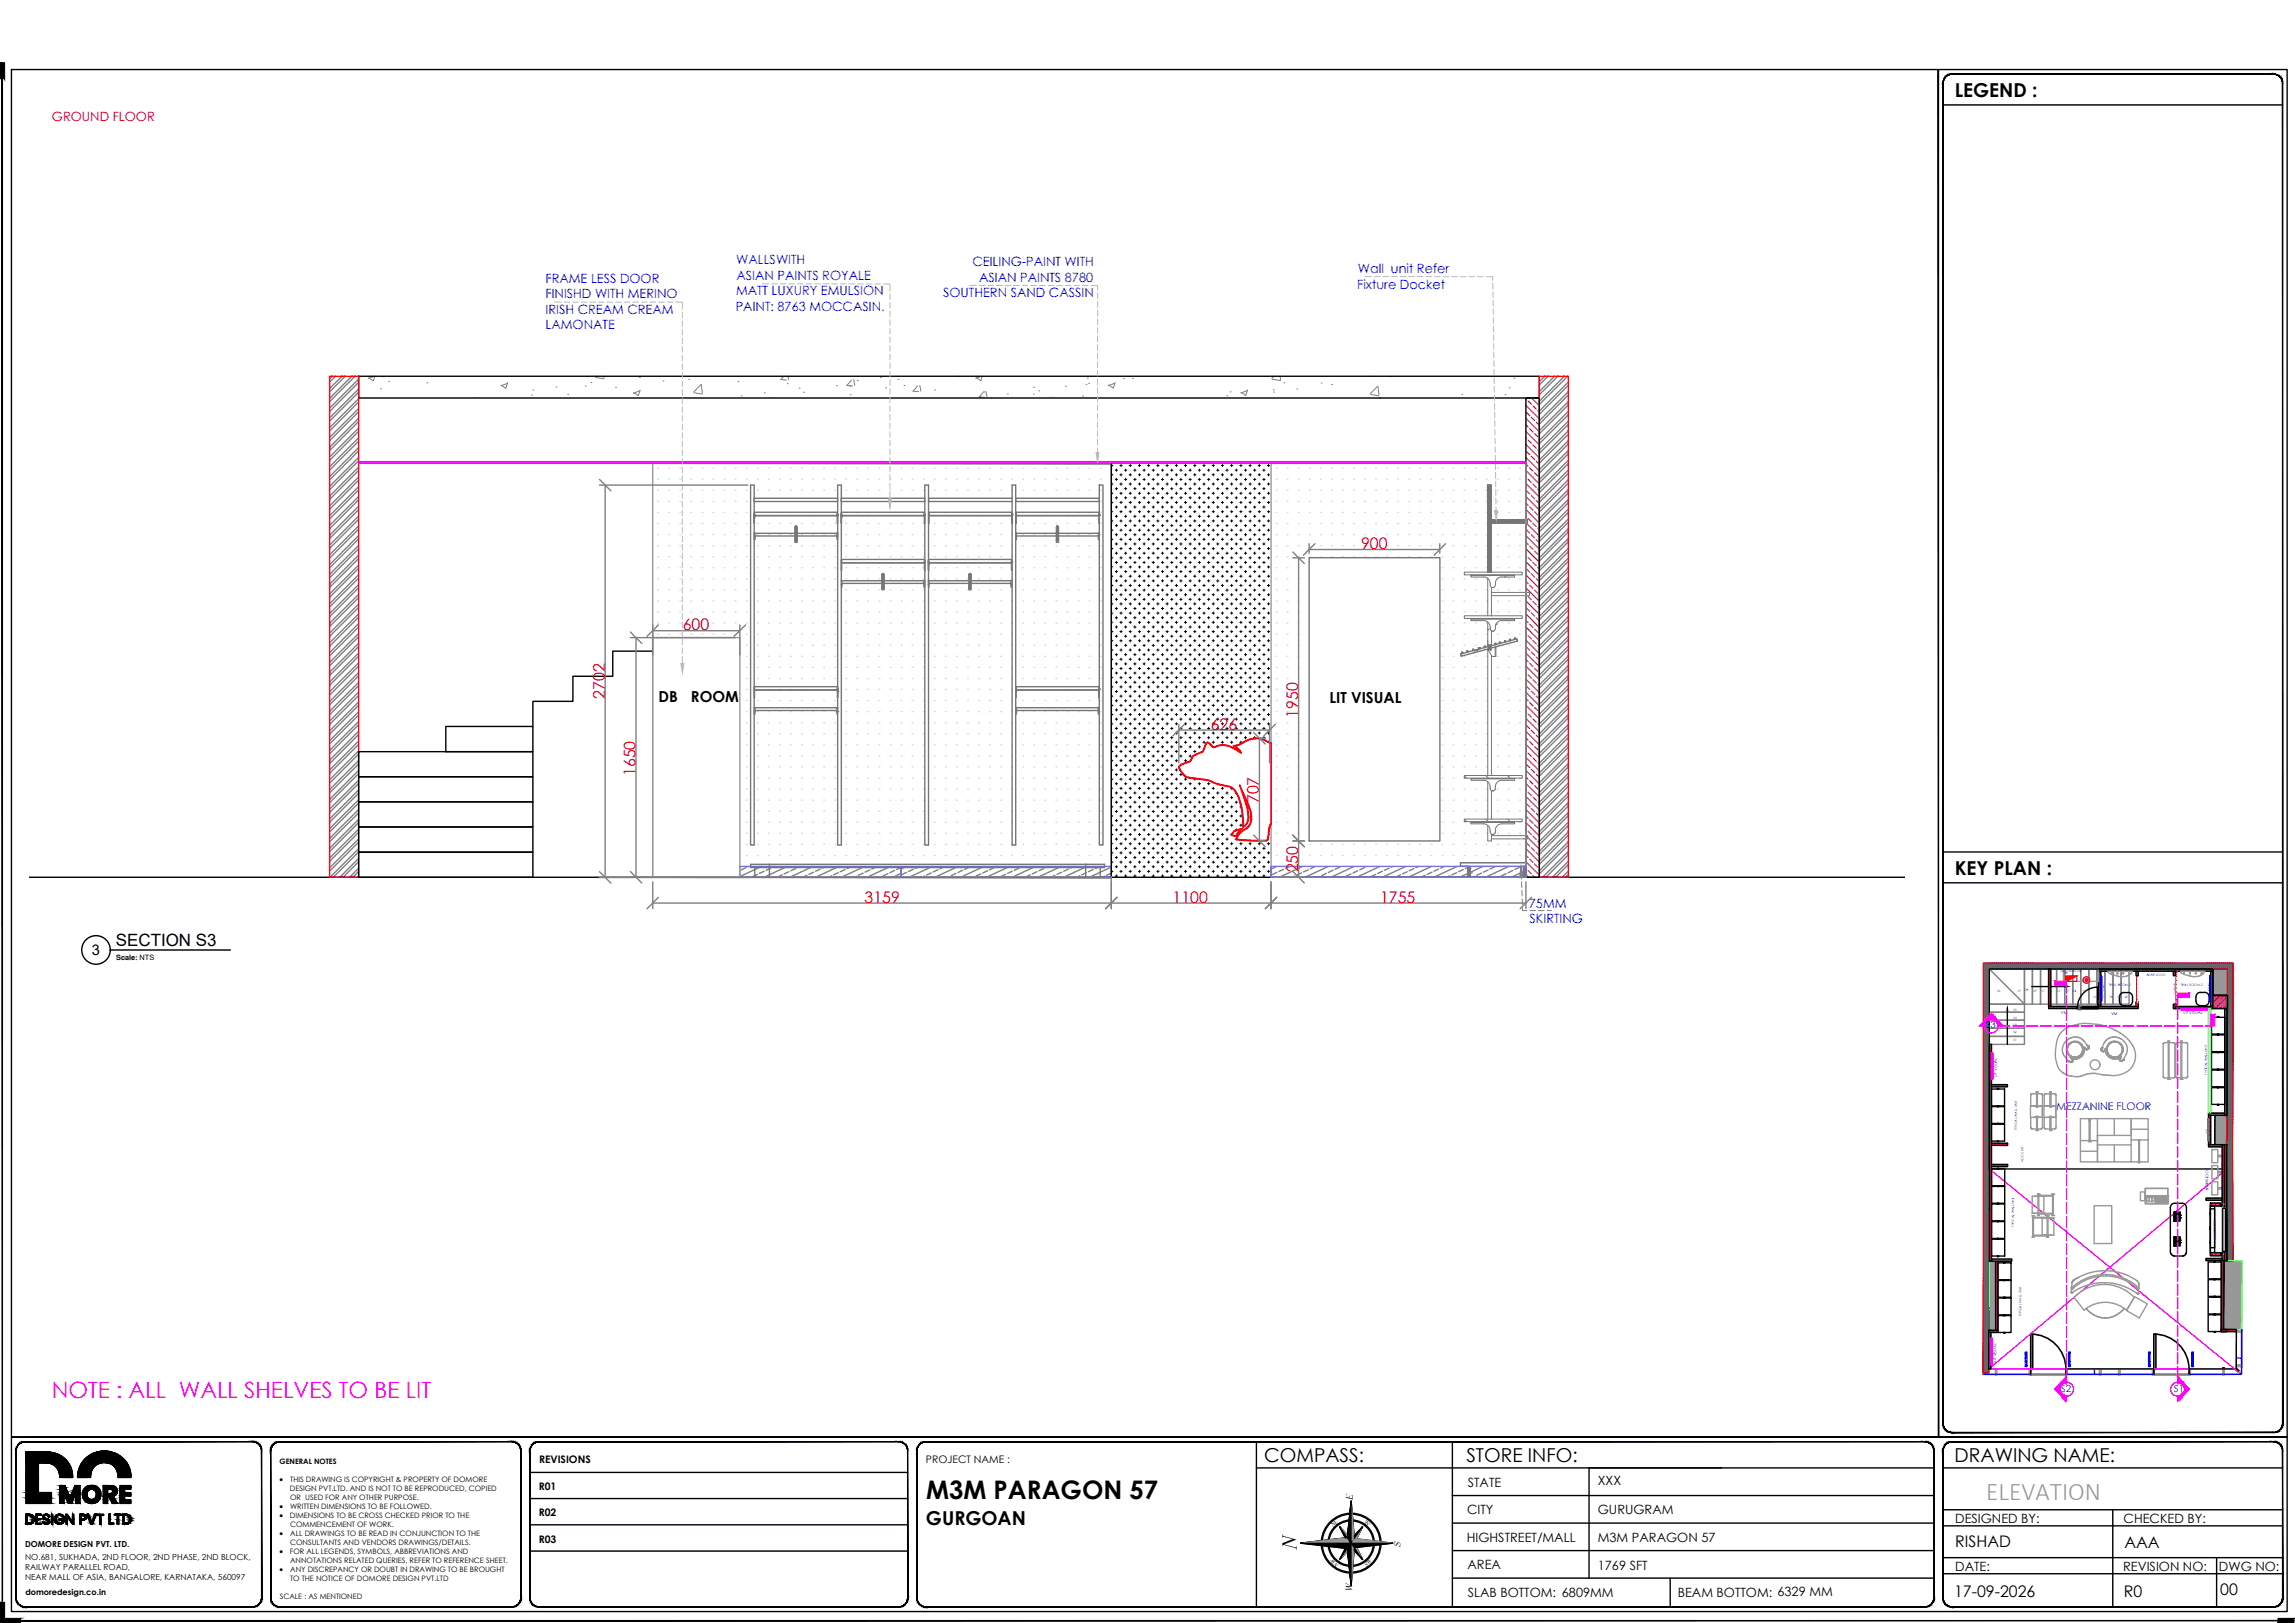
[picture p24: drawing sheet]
<svg xmlns="http://www.w3.org/2000/svg" width="420mm" height="297mm" viewBox="0 0 420 297" stroke-linecap="round" stroke-linejoin="round" font-family="sans-serif">
<defs><g id="words">
<text font-size="4.7" x="169.6" y="274.3">M3M PARAGON 57</text>
<text font-size="4.6" fill="#989898" x="363.6" y="274.6">ELEVATION</text>
<text font-size="4.1" fill="#f0f" x="9.5" y="255.8">NOTE : ALL WALL SHELVES TO BE LIT</text>
<text font-size="3.8" x="237.4" y="283.8" transform="rotate(-90 237.4 283.8)">N</text>
<g font-size="3.5">
<text x="357.9" y="17.8">LEGEND :</text>
<text x="357.9" y="160.1">KEY PLAN :</text>
<text x="231.5" y="267.7">COMPASS:</text>
<text x="268.5" y="267.7">STORE INFO:</text>
<text x="357.8" y="267.7">DRAWING NAME:</text>
<text x="169.5" y="279.2">GURGOAN</text>
</g>
<text font-size="3.1" x="21.2" y="173.2">SECTION S3</text>
<g font-size="2.9" fill="#f00">
<text x="249.2" y="100.5">900</text>
<text x="125" y="115.3">600</text>
<text x="110.7" y="127.9" transform="rotate(-90 110.7 127.9)">2702</text>
<text x="237.7" y="131.4" transform="rotate(-90 237.7 131.4)">1950</text>
<text x="221.7" y="133.5">626</text>
<text x="116.4" y="142" transform="rotate(-90 116.4 142)">1650</text>
<text x="230.5" y="147" transform="rotate(-90 230.5 147)">707</text>
<text x="237.7" y="159.7" transform="rotate(-90 237.7 159.7)">250</text>
<text x="158.3" y="165.2">3159</text>
<text x="214.7" y="165.2">1100</text>
<text x="252.6" y="165.2">1755</text>
</g>
<g font-size="2.9">
<text x="357.9" y="283.2">RISHAD</text>
<text x="388.9" y="283.3">AAA</text>
<text x="357.7" y="292.2">17-09-2026</text>
<text x="388.8" y="292.2">R0</text>
<text x="406.5" y="292">00</text>
</g>
<g font-size="2.8">
<text x="120.6" y="128.5">DB</text>
<text x="126.5" y="128.5">ROOM</text>
<text x="243.4" y="128.6">LIT VISUAL</text>
</g>
<text font-size="2.7" x="16.8" y="174.8">3</text>
<text font-size="2.3" fill="#f00" x="9.5" y="22.1">GROUND FLOOR</text>
<g font-size="2.3" fill="#00f">
<text x="99.9" y="51.7">FRAME LESS DOOR</text>
<text x="134.8" y="48.4">WALLSWITH</text>
<text x="134.8" y="51.2">ASIAN PAINTS ROYALE</text>
<text x="178" y="48.7">CEILING-PAINT WITH</text>
<text x="179.2" y="51.5">ASIAN PAINTS 8780</text>
<text x="248.5" y="52.9">Fixture Docket</text>
<text x="248.6" y="50">Wall unit Refer</text>
<text x="99.9" y="54.6">FINISHD WITH MERINO</text>
<text x="99.9" y="57.4">IRISH CREAM CREAM</text>
<text x="134.7" y="56.9">PAINT: 8763 MOCCASIN.</text>
<text x="134.7" y="54">MATT LUXURY EMULSION</text>
<text x="172.7" y="54.4">SOUTHERN SAND CASSIN</text>
<text x="99.9" y="60.3">LAMONATE</text>
<text x="279.9" y="166.1">75MM</text>
<text x="280" y="169">SKIRTING</text>
</g>
<g font-size="2.3">
<text x="268.7" y="272.1">STATE</text>
<text x="292.5" y="271.8">XXX</text>
<text x="268.6" y="277.1">CITY</text>
<text x="292.5" y="277">GURUGRAM</text>
<text x="357.9" y="278.7">DESIGNED BY:</text>
<text x="388.8" y="278.7">CHECKED BY:</text>
<text x="268.5" y="282.2">HIGHSTREET/MALL</text>
<text x="268.7" y="287.2">AREA</text>
<text x="292.5" y="282.2">M3M PARAGON 57</text>
<text x="292.5" y="287.3">1769 SFT</text>
<text x="357.9" y="287.5">DATE:</text>
<text x="388.7" y="287.5">REVISION NO:</text>
<text x="406.2" y="287.5">DWG NO:</text>
<text x="268.7" y="292.3">SLAB BOTTOM: 6809MM</text>
<text x="307.1" y="292.3">BEAM BOTTOM: 6329 MM</text>
</g>
<text font-size="1.9" fill="#00f" x="376.5" y="203.2">MEZZANINE FLOOR</text>
<g font-size="1.9">
<text x="98.7" y="267.7">REVISIONS</text>
<text x="169.5" y="267.7">PROJECT NAME :</text>
<text x="98.6" y="272.7">R01</text>
<text x="98.6" y="277.5">R02</text>
<text x="98.6" y="282.3">R03</text>
</g>
<g font-size="1.8" fill="#00f">
<text x="363.5" y="188.2">S3</text>
<text x="377.3" y="254.7">S2</text>
<text x="398" y="254.7">S1</text>
</g>
<g font-size="1.8">
<text x="247.7" y="274.6" transform="rotate(-90 247.7 274.6)">E</text>
<text x="256.4" y="283.1" transform="rotate(-90 256.4 283.1)">S</text>
<text x="247.6" y="291.3" transform="rotate(-90 247.6 291.3)">W</text>
</g>
<g font-size="1.5">
<text x="4.6" y="283.2">DOMORE DESIGN PVT. LTD.</text>
<text x="4.6" y="285.4">NO.681, SUKHADA, 2ND FLOOR, 2ND PHASE, 2ND BLOCK,</text>
<text x="4.6" y="287.3">RAILWAY PARALLEL ROAD,</text>
<text x="4.6" y="289.1">NEAR MALL OF ASIA, BANGALORE, KARNATAKA, 560097</text>
<text x="4.7" y="292">domoredesign.co.in</text>
</g>
<g font-size="1.4">
<text x="51.2" y="268">GENERAL NOTES</text>
<text x="51.2" y="271.3">·</text>
<text x="53.1" y="272.9">DESIGN PVT.LTD. AND IS NOT TO BE REPRODUCED, COPIED</text>
<text x="53.1" y="274.6">OR USED FOR ANY OTHER PURPOSE.</text>
<text x="53.1" y="271.3">THIS DRAWING IS COPYRIGHT &amp; PROPERTY OF DOMORE</text>
<text x="51.2" y="276.2">·</text>
<text x="51.2" y="277.9">·</text>
<text x="51.2" y="281.2">·</text>
<text x="53.1" y="277.9">DIMENSIONS TO BE CROSS CHECKED PRIOR TO THE</text>
<text x="53.1" y="276.2">WRITTEN DIMENSIONS TO BE FOLLOWED.</text>
<text x="53.1" y="279.5">COMMENCEMENT OF WORK.</text>
<text x="53.1" y="281.2">ALL DRAWINGS TO BE READ IN CONJUNCTION TO THE</text>
<text x="51.2" y="284.5">·</text>
<text x="51.2" y="287.8">·</text>
<text x="53.1" y="284.5">FOR ALL LEGENDS, SYMBOLS, ABBREVIATIONS AND</text>
<text x="53.1" y="286.1">ANNOTATIONS RELATED QUERIES, REFER TO REFERENCE SHEET.</text>
<text x="53.1" y="282.8">CONSULTANTS AND VENDORS DRAWINGS/DETAILS.</text>
<text x="53.1" y="287.8">ANY DISCREPANCY OR DOUBT IN DRAWING TO BE BROUGHT</text>
<text x="51.2" y="292.7">SCALE : AS MENTIONED</text>
<text x="53.1" y="289.4">TO THE NOTICE OF DOMORE DESIGN PVT.LTD</text>
</g>
<text font-size="1.3" x="21.3" y="175.7">Scale: NTS</text>
<g font-size="1.1">
<text x="244.1" y="279.6" transform="rotate(-45 244.1 279.6)">NE</text>
<text x="250.9" y="278.9" transform="rotate(-135 250.9 278.9)">SE</text>
<text x="245.2" y="286.4" transform="rotate(-135 245.2 286.4)">NW</text>
<text x="250.1" y="286.8" transform="rotate(-45 250.1 286.8)">SW</text>
</g>
<g font-size=".7" fill="#00f">
<text x="377.3" y="185.6">VM</text>
<text x="386.5" y="185.7">VM</text>
<text x="399.8" y="185.6">LIT VISUAL</text>
<text x="365.6" y="197.1" transform="rotate(-90 365.6 197.1)">LIT VISUAL</text>
<text x="403.8" y="213.8" transform="rotate(90 403.8 213.8)">FOOTWEAR</text>
<text x="365.5" y="249.3" transform="rotate(-90 365.5 249.3)">LIT VISUAL</text>
</g>
<g font-size=".6" fill="#00f">
<text x="377.2" y="177.8">ELECTRICAL DB</text>
<text x="377.9" y="178.3">DB</text>
<text x="393" y="178.7">BEAR LOGO</text>
<text x="365.6" y="181.5">06</text>
<text x="368.6" y="185.1">05</text>
<text x="369.4" y="181.5">07</text>
<text x="370.8" y="181.4">08</text>
<text x="372.3" y="181.5">09</text>
<text x="373.6" y="181.5">10</text>
<text x="375.1" y="181.5">11</text>
<text x="376.6" y="181.5">12</text>
<text x="378.1" y="181.5">13</text>
<text x="379.5" y="181.6">14</text>
<text x="381.3" y="181.6">15</text>
<text x="383.2" y="182.7">16</text>
<text x="384.7" y="182.7">17</text>
<text x="386.1" y="180.5">TRIAL ROOM-1</text>
<text x="386.2" y="182.7">18</text>
<text x="387.7" y="182.7">19</text>
<text x="389" y="182.7">20</text>
<text x="391.5" y="181.9" transform="rotate(-90 391.5 181.9)">curtain</text>
<text x="398.3" y="181.9" transform="rotate(-90 398.3 181.9)">curtain</text>
<text x="399.2" y="180.5">TRIAL ROOM-2</text>
<text x="368.6" y="190.5">01</text>
<text x="368.6" y="189.1">02</text>
<text x="368.6" y="187.8">03</text>
<text x="368.6" y="186.5">04</text>
<text x="404.1" y="196.7" transform="rotate(-90 404.1 196.7)">TYPICAL WALL UNIT</text>
<text x="369.3" y="206.9" transform="rotate(-90 369.3 206.9)">TYPICAL WALL UNIT</text>
<text x="370.5" y="212.7" transform="rotate(-90 370.5 212.7)">ACC UNIT</text>
<text x="368.7" y="224.5" transform="rotate(-90 368.7 224.5)">TYPICAL WALL UNIT</text>
<text x="405.3" y="223.3" transform="rotate(90 405.3 223.3)">LED SCREEN</text>
<text x="370.1" y="240.9" transform="rotate(-90 370.1 240.9)">TYPICAL WALL UNIT</text>
</g>
<g font-size=".4" fill="#00f">
<text x="404.3" y="179.9" transform="rotate(90 404.3 179.9)">MIRROR</text>
<text x="384.9" y="180" transform="rotate(90 384.9 180)">MIRROR</text>
</g>
<text font-size=".2" fill="#767676" x="403.9" y="206.6" transform="rotate(90 403.9 206.6)">MIRROR</text>
</g></defs>
<!-- layer: A11_Hatch -->
<g fill="none" stroke="#808080" stroke-width=".25">
<path d="M60.8 68.9l-.5 .4M61.4 68.9l-1.1 1M62.6 68.9l-2.3 2.2M63.2 68.9l-2.9 2.8M64.4 68.9l-4.1 4M65 68.9l-4.7 4.6M65.7 69.4l-5.4 5.3M65.7 71.2l-5.4 5.3M65.7 73l-5.4 5.3M65.7 74.8l-5.4 5.3M65.7 76.5l-5.4 5.4M65.7 78.3l-5.4 5.3"/>
<path d="M65.7 70l-5.4 5.3M65.7 71.8l-5.4 5.3M65.7 73.6l-5.4 5.3M65.7 75.4l-5.4 5.3M65.7 77.1l-5.4 5.4M65.7 78.9l-5.4 5.4M282.8 68.9l-1 1M283.4 68.9l-1.6 1.5M284.6 68.9l-2.8 2.8M285.2 68.9l-3.4 3.3M286.4 68.9l-4.6 4.5M287 68.9l-5.2 5.1"/>
<path d="M287.1 69.9l-5.3 5.3M287.1 71.7l-5.3 5.3M287.1 73.5l-5.3 5.3M287.1 75.3l-5.3 5.3M287.1 77.1l-5.3 5.3M287.1 78.9l-5.3 5.3M287.1 70.5l-5.3 5.3M287.1 72.3l-5.3 5.3M287.1 74.1l-5.3 5.3M287.1 75.9l-5.3 5.3M287.1 77.7l-5.3 5.3M287.1 79.5l-5.3 5.3"/>
<path d="M65.7 80.1l-5.4 5.3M65.7 81.9l-5.4 5.3M65.7 83.7l-5.4 5.3M65.7 85.5l-5.4 5.3M65.7 87.3l-5.4 5.3M65.7 89.1l-5.4 5.3M65.7 90.9l-5.4 5.3M65.7 92.7l-5.4 5.3M65.7 94.5l-5.4 5.3M65.7 96.3l-5.4 5.2M65.7 98l-5.4 5.3M65.7 99.8l-5.4 5.3"/>
<path d="M65.7 80.7l-5.4 5.3M65.7 82.5l-5.4 5.3M65.7 84.3l-5.4 5.3M65.7 86.1l-5.4 5.3M65.7 87.9l-5.4 5.3M65.7 89.7l-5.4 5.3M65.7 91.5l-5.4 5.3M65.7 93.3l-5.4 5.3M65.7 95l-5.4 5.4M65.7 96.8l-5.4 5.3M65.7 98.6l-5.4 5.3M287.1 80.7l-5.3 5.3"/>
<path d="M287.1 82.5l-5.3 5.3M287.1 84.2l-5.3 5.3M287.1 86l-5.3 5.3M287.1 87.8l-5.3 5.3M287.1 89.6l-5.3 5.3M287.1 91.4l-5.3 5.3M287.1 93.2l-5.3 5.3M287.1 95l-5.3 5.3M287.1 96.8l-5.3 5.3M287.1 98.6l-5.3 5.3M287.1 81.2l-5.3 5.4M287.1 83l-5.3 5.4"/>
<path d="M287.1 84.8l-5.3 5.4M287.1 86.6l-5.3 5.3M287.1 88.4l-5.3 5.3M287.1 90.2l-5.3 5.3M287.1 92l-5.3 5.3M287.1 93.8l-5.3 5.3M287.1 95.6l-5.3 5.3M287.1 97.4l-5.3 5.3M287.1 99.2l-5.3 5.3M65.7 101.6l-5.4 5.3M65.7 103.4l-5.4 5.3M65.7 105.2l-5.4 5.3"/>
<path d="M65.7 107l-5.4 5.3M65.7 108.8l-5.4 5.3M65.7 110.6l-5.4 5.3M65.7 112.4l-5.4 5.3M65.7 114.1l-5.4 5.4M65.7 115.9l-5.4 5.3M65.7 117.7l-5.4 5.3M65.7 119.5l-5.4 5.3M65.7 100.4l-5.4 5.3M65.7 102.2l-5.4 5.3M65.7 104l-5.4 5.3M65.7 105.8l-5.4 5.3"/>
<path d="M65.7 107.6l-5.4 5.3M65.7 109.4l-5.4 5.3M65.7 111.2l-5.4 5.3M65.7 113l-5.4 5.3M65.7 114.8l-5.4 5.2M65.7 116.5l-5.4 5.3M65.7 118.3l-5.4 5.3M287.1 100.3l-5.3 5.4M287.1 102.1l-5.3 5.3M287.1 103.9l-5.3 5.3M287.1 105.7l-5.3 5.3M287.1 107.5l-5.3 5.3"/>
<path d="M287.1 109.3l-5.3 5.3M287.1 111.1l-5.3 5.3M287.1 112.9l-5.3 5.3M287.1 114.7l-5.3 5.3M287.1 116.5l-5.3 5.3M287.1 118.2l-5.3 5.4M287.1 101l-5.3 5.3M287.1 102.7l-5.3 5.3M287.1 104.5l-5.3 5.3M287.1 106.3l-5.3 5.3M287.1 108.1l-5.3 5.3M287.1 109.9l-5.3 5.3"/>
<path d="M287.1 111.7l-5.3 5.3M287.1 113.5l-5.3 5.3M287.1 115.3l-5.3 5.3M287.1 117.1l-5.3 5.3M287.1 118.8l-5.3 5.4M65.7 121.3l-5.4 5.3M65.7 123.1l-5.4 5.3M65.7 124.9l-5.4 5.3M65.7 126.7l-5.4 5.3M65.7 128.5l-5.4 5.3M65.7 130.3l-5.4 5.3M65.7 132l-5.4 5.4"/>
<path d="M65.7 133.8l-5.4 5.3M65.7 135.6l-5.4 5.3M65.7 137.4l-5.4 5.3M65.7 139.2l-5.4 5.3M65.7 120.1l-5.4 5.3M65.7 121.9l-5.4 5.3M65.7 123.7l-5.4 5.3M65.7 125.5l-5.4 5.3M65.7 127.3l-5.4 5.3M65.7 129.1l-5.4 5.3M65.7 130.9l-5.4 5.3M65.7 132.6l-5.4 5.4"/>
<path d="M65.7 134.4l-5.4 5.3M65.7 136.2l-5.4 5.3M65.7 138l-5.4 5.3M65.7 139.8l-5.4 5.3M287.1 120l-5.3 5.4M287.1 121.8l-5.3 5.4M287.1 123.6l-5.3 5.3M287.1 125.4l-5.3 5.3M287.1 127.2l-5.3 5.3M287.1 129l-5.3 5.3M287.1 130.8l-5.3 5.3M287.1 132.6l-5.3 5.3"/>
<path d="M287.1 134.4l-5.3 5.3M287.1 136.2l-5.3 5.3M287.1 138l-5.3 5.3M287.1 139.7l-5.3 5.3M287.1 120.6l-5.3 5.3M287.1 122.4l-5.3 5.3M287.1 124.2l-5.3 5.3M287.1 126l-5.3 5.3M287.1 127.8l-5.3 5.3M287.1 129.6l-5.3 5.3M287.1 131.4l-5.3 5.3M287.1 133.2l-5.3 5.3"/>
<path d="M287.1 135l-5.3 5.3M287.1 136.7l-5.3 5.4M287.1 138.5l-5.3 5.4M65.7 141l-5.4 5.3M65.7 142.8l-5.4 5.3M65.7 144.6l-5.4 5.3M65.7 146.4l-5.4 5.3M65.7 148.2l-5.4 5.3M65.7 150l-5.4 5.3M65.7 151.8l-5.4 5.2M65.7 153.5l-5.4 5.3M65.7 155.3l-5.3 5.3"/>
<path d="M65.7 157.1l-3.5 3.5M65.7 158.9l-1.7 1.7M65.7 141.6l-5.4 5.3M65.7 143.4l-5.4 5.3M65.7 145.2l-5.4 5.3M65.7 147l-5.4 5.3M65.7 148.8l-5.4 5.3M65.7 150.5l-5.4 5.4M65.7 152.3l-5.4 5.3M65.7 154.1l-5.4 5.3M65.7 155.9l-4.7 4.7M65.7 157.7l-2.9 2.9"/>
<path d="M65.7 159.5l-1.1 1.1M287.1 141.5l-5.3 5.3M287.1 143.3l-5.3 5.3M287.1 145.1l-5.3 5.3M287.1 146.9l-5.3 5.3M287.1 148.7l-5.3 5.3M287.1 150.5l-5.3 5.3M287.1 152.3l-5.3 5.3M287.1 154.1l-5.3 5.3M287.1 155.8l-4.7 4.8M287.1 157.6l-2.9 3M287.1 159.4l-1.1 1.2"/>
<path d="M287.1 140.3l-5.3 5.4M287.1 142.1l-5.3 5.3M287.1 143.9l-5.3 5.3M287.1 145.7l-5.3 5.3M287.1 147.5l-5.3 5.3M287.1 149.3l-5.3 5.3M287.1 151.1l-5.3 5.3M287.1 152.9l-5.3 5.3M287.1 154.7l-5.3 5.3M287.1 156.4l-4.1 4.2M287.1 158.2l-2.3 2.4M287.1 160l-.5 .6"/>
</g>
<!-- layer: 0 -->
<g fill="none" stroke="#000" stroke-width=".18">
<path d="M203.5 85.2h.3M203.5 86.9h.3M203.5 88.6h.3M203.5 90.3h.3M203.5 92h.3M203.5 93.6h.3M203.5 95.3h.3M203.5 97h.3M203.5 98.7h.3M203.5 85v.4M203.5 86.7v.4M203.5 88.4v.4"/>
<path d="M203.5 90.1v.4M203.5 91.7v.5M203.5 93.4v.5M203.5 95.1v.5M203.5 96.8v.4M203.5 98.5v.4M204.2 86h.4M204.2 87.7h.4M204.2 89.4h.4M204.2 91.1h.4M204.2 92.8h.4M204.2 94.5h.4"/>
<path d="M204.2 96.2h.4M204.2 97.9h.4M204.2 99.6h.4M204.4 85.8v.5M204.4 87.5v.5M204.4 89.2v.4M204.4 90.9v.4M204.4 92.6v.4M204.4 94.3v.4M204.4 96v.4M204.4 97.6v.5M204.4 99.3v.5"/>
<path d="M205 85.2h.4M205 86.9h.4M205 88.6h.4M205 90.3h.4M205 92h.4M205 93.6h.4M205 95.3h.4M205 97h.4M205 98.7h.4M205.2 85v.4M205.2 86.7v.4M205.2 88.4v.4"/>
<path d="M205.2 90.1v.4M205.2 91.7v.5M205.2 93.4v.5M205.2 95.1v.5M205.2 96.8v.4M205.2 98.5v.4M205.9 86h.4M205.9 87.7h.4M205.9 89.4h.4M205.9 91.1h.4M205.9 92.8h.4M205.9 94.5h.4"/>
<path d="M205.9 96.2h.4M205.9 97.9h.4M205.9 99.6h.4M206.1 85.8v.5M206.1 87.5v.5M206.1 89.2v.4M206.1 90.9v.4M206.1 92.6v.4M206.1 94.3v.4M206.1 96v.4M206.1 97.6v.5M206.1 99.3v.5"/>
<path d="M206.7 85.2h.4M206.7 86.9h.4M206.7 88.6h.4M206.7 90.3h.4M206.7 92h.4M206.7 93.6h.4M206.7 95.3h.4M206.7 97h.4M206.7 98.7h.4M206.9 85v.4M206.9 86.7v.4M206.9 88.4v.4"/>
<path d="M206.9 90.1v.4M206.9 91.7v.5M206.9 93.4v.5M206.9 95.1v.5M206.9 96.8v.4M206.9 98.5v.4M207.6 86h.4M207.6 87.7h.4M207.6 89.4h.4M207.6 91.1h.4M207.6 92.8h.4M207.6 94.5h.4"/>
<path d="M207.6 96.2h.4M207.6 97.9h.4M207.6 99.6h.4M207.8 85.8v.5M207.8 87.5v.5M207.8 89.2v.4M207.8 90.9v.4M207.8 92.6v.4M207.8 94.3v.4M207.8 96v.4M207.8 97.6v.5M207.8 99.3v.5"/>
<path d="M208.4 85.2h.4M208.4 86.9h.4M208.4 88.6h.4M208.4 90.3h.4M208.4 92h.4M208.4 93.6h.4M208.4 95.3h.4M208.4 97h.4M208.4 98.7h.4M208.6 85v.4M208.6 86.7v.4M208.6 88.4v.4"/>
<path d="M208.6 90.1v.4M208.6 91.7v.5M208.6 93.4v.5M208.6 95.1v.5M208.6 96.8v.4M208.6 98.5v.4M209.3 86h.4M209.3 87.7h.4M209.3 89.4h.4M209.3 91.1h.4M209.3 92.8h.4M209.3 94.5h.4"/>
<path d="M209.3 96.2h.4M209.3 97.9h.4M209.3 99.6h.4M209.5 85.8v.5M209.5 87.5v.5M209.5 89.2v.4M209.5 90.9v.4M209.5 92.6v.4M209.5 94.3v.4M209.5 96v.4M209.5 97.6v.5M209.5 99.3v.5"/>
<path d="M210.1 85.2h.4M210.1 86.9h.4M210.1 88.6h.4M210.1 90.3h.4M210.1 92h.4M210.1 93.6h.4M210.1 95.3h.4M210.1 97h.4M210.1 98.7h.4M210.3 85v.4M210.3 86.7v.4M210.3 88.4v.4"/>
<path d="M210.3 90.1v.4M210.3 91.7v.5M210.3 93.4v.5M210.3 95.1v.5M210.3 96.8v.4M210.3 98.5v.4M210.9 86h.4M210.9 87.7h.4M210.9 89.4h.4M210.9 91.1h.4M210.9 92.8h.4M210.9 94.5h.4"/>
<path d="M210.9 96.2h.4M210.9 97.9h.4M210.9 99.6h.4M211.1 85.8v.5M211.1 87.5v.5M211.1 89.2v.4M211.1 90.9v.4M211.1 92.6v.4M211.1 94.3v.4M211.1 96v.4M211.1 97.6v.5M211.1 99.3v.5"/>
<path d="M211.8 85.2h.4M211.8 86.9h.4M211.8 88.6h.4M211.8 90.3h.4M211.8 92h.4M211.8 93.6h.4M211.8 95.3h.4M211.8 97h.4M211.8 98.7h.4M212 85v.4M212 86.7v.4M212 88.4v.4"/>
<path d="M212 90.1v.4M212 91.7v.5M212 93.4v.5M212 95.1v.5M212 96.8v.4M212 98.5v.4M212.6 86h.4M212.6 87.7h.4M212.6 89.4h.4M212.6 91.1h.4M212.6 92.8h.4M212.6 94.5h.4"/>
<path d="M212.6 96.2h.4M212.6 97.9h.4M212.6 99.6h.4M212.8 85.8v.5M212.8 87.5v.5M212.8 89.2v.4M212.8 90.9v.4M212.8 92.6v.4M212.8 94.3v.4M212.8 96v.4M212.8 97.6v.5M212.8 99.3v.5"/>
<path d="M213.5 85.2h.4M213.5 86.9h.4M213.5 88.6h.4M213.5 90.3h.4M213.5 92h.4M213.5 93.6h.4M213.5 95.3h.4M213.5 97h.4M213.5 98.7h.4M213.7 85v.4M213.7 86.7v.4M213.7 88.4v.4"/>
<path d="M213.7 90.1v.4M213.7 91.7v.5M213.7 93.4v.5M213.7 95.1v.5M213.7 96.8v.4M213.7 98.5v.4M214.3 86h.4M214.3 87.7h.4M214.3 89.4h.4M214.3 91.1h.4M214.3 92.8h.4M214.3 94.5h.4"/>
<path d="M214.3 96.2h.4M214.3 97.9h.4M214.3 99.6h.4M214.5 85.8v.5M214.5 87.5v.5M214.5 89.2v.4M214.5 90.9v.4M214.5 92.6v.4M214.5 94.3v.4M214.5 96v.4M214.5 97.6v.5M214.5 99.3v.5"/>
<path d="M215.2 85.2h.4M215.2 86.9h.4M215.2 88.6h.4M215.2 90.3h.4M215.2 92h.4M215.2 93.6h.4M215.2 95.3h.4M215.2 97h.4M215.2 98.7h.4M215.4 85v.4M215.4 86.7v.4M215.4 88.4v.4"/>
<path d="M215.4 90.1v.4M215.4 91.7v.5M215.4 93.4v.5M215.4 95.1v.5M215.4 96.8v.4M215.4 98.5v.4M216 86h.4M216 87.7h.4M216 89.4h.4M216 91.1h.4M216 92.8h.4M216 94.5h.4"/>
<path d="M216 96.2h.4M216 97.9h.4M216 99.6h.4M216.2 85.8v.5M216.2 87.5v.5M216.2 89.2v.4M216.2 90.9v.4M216.2 92.6v.4M216.2 94.3v.4M216.2 96v.4M216.2 97.6v.5M216.2 99.3v.5"/>
<path d="M216.8 85.2h.5M216.8 86.9h.5M216.8 88.6h.5M216.8 90.3h.5M216.8 92h.5M216.8 93.6h.5M216.8 95.3h.5M216.8 97h.5M216.8 98.7h.5M217 85v.4M217 86.7v.4M217 88.4v.4"/>
<path d="M217 90.1v.4M217 91.7v.5M217 93.4v.5M217 95.1v.5M217 96.8v.4M217 98.5v.4M217.7 86h.4M217.7 87.7h.4M217.7 89.4h.4M217.7 91.1h.4M217.7 92.8h.4M217.7 94.5h.4"/>
<path d="M217.7 96.2h.4M217.7 97.9h.4M217.7 99.6h.4M217.9 85.8v.5M217.9 87.5v.5M217.9 89.2v.4M217.9 90.9v.4M217.9 92.6v.4M217.9 94.3v.4M217.9 96v.4M217.9 97.6v.5M217.9 99.3v.5"/>
<path d="M218.5 85.2h.4M218.5 86.9h.4M218.5 88.6h.4M218.5 90.3h.4M218.5 92h.4M218.5 93.6h.4M218.5 95.3h.4M218.5 97h.4M218.5 98.7h.4M218.7 85v.4M218.7 86.7v.4M218.7 88.4v.4"/>
<path d="M218.7 90.1v.4M218.7 91.7v.5M218.7 93.4v.5M218.7 95.1v.5M218.7 96.8v.4M218.7 98.5v.4M219.4 86h.4M219.4 87.7h.4M219.4 89.4h.4M219.4 91.1h.4M219.4 92.8h.4M219.4 94.5h.4"/>
<path d="M219.4 96.2h.4M219.4 97.9h.4M219.4 99.6h.4M219.6 85.8v.5M219.6 87.5v.5M219.6 89.2v.4M219.6 90.9v.4M219.6 92.6v.4M219.6 94.3v.4M219.6 96v.4M219.6 97.6v.5M219.6 99.3v.5"/>
<path d="M220.2 85.2h.4M220.2 86.9h.4M220.2 88.6h.4M220.2 90.3h.4M220.2 92h.4M220.2 93.6h.4M220.2 95.3h.4M220.2 97h.4M220.2 98.7h.4M220.4 85v.4M220.4 86.7v.4M220.4 88.4v.4"/>
<path d="M220.4 90.1v.4M220.4 91.7v.5M220.4 93.4v.5M220.4 95.1v.5M220.4 96.8v.4M220.4 98.5v.4M221.1 86h.4M221.1 87.7h.4M221.1 89.4h.4M221.1 91.1h.4M221.1 92.8h.4M221.1 94.5h.4"/>
<path d="M221.1 96.2h.4M221.1 97.9h.4M221.1 99.6h.4M221.3 85.8v.5M221.3 87.5v.5M221.3 89.2v.4M221.3 90.9v.4M221.3 92.6v.4M221.3 94.3v.4M221.3 96v.4M221.3 97.6v.5M221.3 99.3v.5"/>
<path d="M221.9 85.2h.4M221.9 86.9h.4M221.9 88.6h.4M221.9 90.3h.4M221.9 92h.4M221.9 93.6h.4M221.9 95.3h.4M221.9 97h.4M221.9 98.7h.4M222.1 85v.4M222.1 86.7v.4M222.1 88.4v.4"/>
<path d="M222.1 90.1v.4M222.1 91.7v.5M222.1 93.4v.5M222.1 95.1v.5M222.1 96.8v.4M222.1 98.5v.4M222.7 86h.5M222.7 87.7h.5M222.7 89.4h.5M222.7 91.1h.5M222.7 92.8h.5M222.7 94.5h.5"/>
<path d="M222.7 96.2h.5M222.7 97.9h.5M222.7 99.6h.5M222.9 85.8v.5M222.9 87.5v.5M222.9 89.2v.4M222.9 90.9v.4M222.9 92.6v.4M222.9 94.3v.4M222.9 96v.4M222.9 97.6v.5M222.9 99.3v.5"/>
<path d="M223.6 85.2h.4M223.6 86.9h.4M223.6 88.6h.4M223.6 90.3h.4M223.6 92h.4M223.6 93.6h.4M223.6 95.3h.4M223.6 97h.4M223.6 98.7h.4M223.8 85v.4M223.8 86.7v.4M223.8 88.4v.4"/>
<path d="M223.8 90.1v.4M223.8 91.7v.5M223.8 93.4v.5M223.8 95.1v.5M223.8 96.8v.4M223.8 98.5v.4M224.4 86h.5M224.4 87.7h.5M224.4 89.4h.5M224.4 91.1h.5M224.4 92.8h.5M224.4 94.5h.5"/>
<path d="M224.4 96.2h.5M224.4 97.9h.5M224.4 99.6h.5M224.6 85.8v.5M224.6 87.5v.5M224.6 89.2v.4M224.6 90.9v.4M224.6 92.6v.4M224.6 94.3v.4M224.6 96v.4M224.6 97.6v.5M224.6 99.3v.5"/>
<path d="M225.3 85.2h.4M225.3 86.9h.4M225.3 88.6h.4M225.3 90.3h.4M225.3 92h.4M225.3 93.6h.4M225.3 95.3h.4M225.3 97h.4M225.3 98.7h.4M225.5 85v.4M225.5 86.7v.4M225.5 88.4v.4"/>
<path d="M225.5 90.1v.4M225.5 91.7v.5M225.5 93.4v.5M225.5 95.1v.5M225.5 96.8v.4M225.5 98.5v.4M226.1 86h.4M226.1 87.7h.4M226.1 89.4h.4M226.1 91.1h.4M226.1 92.8h.4M226.1 94.5h.4"/>
<path d="M226.1 96.2h.4M226.1 97.9h.4M226.1 99.6h.4M226.3 85.8v.5M226.3 87.5v.5M226.3 89.2v.4M226.3 90.9v.4M226.3 92.6v.4M226.3 94.3v.4M226.3 96v.4M226.3 97.6v.5M226.3 99.3v.5"/>
<path d="M227 85.2h.4M227 86.9h.4M227 88.6h.4M227 90.3h.4M227 92h.4M227 93.6h.4M227 95.3h.4M227 97h.4M227 98.7h.4M227.2 85v.4M227.2 86.7v.4M227.2 88.4v.4"/>
<path d="M227.2 90.1v.4M227.2 91.7v.5M227.2 93.4v.5M227.2 95.1v.5M227.2 96.8v.4M227.2 98.5v.4M227.8 86h.4M227.8 87.7h.4M227.8 89.4h.4M227.8 91.1h.4M227.8 92.8h.4M227.8 94.5h.4"/>
<path d="M227.8 96.2h.4M227.8 97.9h.4M227.8 99.6h.4M228 85.8v.5M228 87.5v.5M228 89.2v.4M228 90.9v.4M228 92.6v.4M228 94.3v.4M228 96v.4M228 97.6v.5M228 99.3v.5"/>
<path d="M228.7 85.2h.4M228.7 86.9h.4M228.7 88.6h.4M228.7 90.3h.4M228.7 92h.4M228.7 93.6h.4M228.7 95.3h.4M228.7 97h.4M228.7 98.7h.4M228.9 85v.4M228.9 86.7v.4M228.9 88.4v.4"/>
<path d="M228.9 90.1v.4M228.9 91.7v.5M228.9 93.4v.5M228.9 95.1v.5M228.9 96.8v.4M228.9 98.5v.4M229.5 86h.4M229.5 87.7h.4M229.5 89.4h.4M229.5 91.1h.4M229.5 92.8h.4M229.5 94.5h.4"/>
<path d="M229.5 96.2h.4M229.5 97.9h.4M229.5 99.6h.4M229.7 85.8v.5M229.7 87.5v.5M229.7 89.2v.4M229.7 90.9v.4M229.7 92.6v.4M229.7 94.3v.4M229.7 96v.4M229.7 97.6v.5M229.7 99.3v.5"/>
<path d="M230.3 85.2h.5M230.3 86.9h.5M230.3 88.6h.5M230.3 90.3h.5M230.3 92h.5M230.3 93.6h.5M230.3 95.3h.5M230.3 97h.5M230.3 98.7h.5M230.5 85v.4M230.5 86.7v.4M230.5 88.4v.4"/>
<path d="M230.5 90.1v.4M230.5 91.7v.5M230.5 93.4v.5M230.5 95.1v.5M230.5 96.8v.4M230.5 98.5v.4M231.2 86h.4M231.2 87.7h.4M231.2 89.4h.4M231.2 91.1h.4M231.2 92.8h.4M231.2 94.5h.4"/>
<path d="M231.2 96.2h.4M231.2 97.9h.4M231.2 99.6h.4M231.4 85.8v.5M231.4 87.5v.5M231.4 89.2v.4M231.4 90.9v.4M231.4 92.6v.4M231.4 94.3v.4M231.4 96v.4M231.4 97.6v.5M231.4 99.3v.5"/>
<path d="M232 85.2h.5M232 86.9h.5M232 88.6h.5M232 90.3h.5M232 92h.5M232 93.6h.5M232 95.3h.5M232 97h.5M232 98.7h.5M232.2 85v.4M232.2 86.7v.4M232.2 88.4v.4"/>
<path d="M232.2 90.1v.4M232.2 91.7v.5M232.2 93.4v.5M232.2 95.1v.5M232.2 96.8v.4M232.2 98.5v.4M203.5 100.4h.3M203.5 102.1h.3M203.5 103.8h.3M203.5 105.5h.3M203.5 107.2h.3M203.5 108.8h.3"/>
<path d="M203.5 110.5h.3M203.5 112.2h.3M203.5 113.9h.3M203.5 115.6h.3M203.5 117.3h.3M203.5 119h.3M203.5 100.2v.4M203.5 101.9v.4M203.5 103.6v.4M203.5 105.2v.5M203.5 106.9v.5M203.5 108.6v.5"/>
<path d="M203.5 110.3v.4M203.5 112v.4M203.5 113.7v.4M203.5 115.4v.4M203.5 117.1v.4M203.5 118.8v.4M204.2 101.2h.4M204.2 102.9h.4M204.2 104.6h.4M204.2 106.3h.4M204.2 108h.4M204.2 109.7h.4"/>
<path d="M204.2 111.4h.4M204.2 113.1h.4M204.2 114.8h.4M204.2 116.4h.4M204.2 118.1h.4M204.2 119.8h.4M204.4 101v.5M204.4 102.7v.5M204.4 104.4v.4M204.4 106.1v.4M204.4 107.8v.4M204.4 109.5v.4"/>
<path d="M204.4 111.2v.4M204.4 112.8v.5M204.4 114.5v.5M204.4 116.2v.4M204.4 117.9v.4M204.4 119.6v.4M205 100.4h.4M205 102.1h.4M205 103.8h.4M205 105.5h.4M205 107.2h.4M205 108.8h.4"/>
<path d="M205 110.5h.4M205 112.2h.4M205 113.9h.4M205 115.6h.4M205 117.3h.4M205 119h.4M205.2 100.2v.4M205.2 101.9v.4M205.2 103.6v.4M205.2 105.2v.5M205.2 106.9v.5M205.2 108.6v.5"/>
<path d="M205.2 110.3v.4M205.2 112v.4M205.2 113.7v.4M205.2 115.4v.4M205.2 117.1v.4M205.2 118.8v.4M205.9 101.2h.4M205.9 102.9h.4M205.9 104.6h.4M205.9 106.3h.4M205.9 108h.4M205.9 109.7h.4"/>
<path d="M205.9 111.4h.4M205.9 113.1h.4M205.9 114.8h.4M205.9 116.4h.4M205.9 118.1h.4M205.9 119.8h.4M206.1 101v.5M206.1 102.7v.5M206.1 104.4v.4M206.1 106.1v.4M206.1 107.8v.4M206.1 109.5v.4"/>
<path d="M206.1 111.2v.4M206.1 112.8v.5M206.1 114.5v.5M206.1 116.2v.4M206.1 117.9v.4M206.1 119.6v.4M206.7 100.4h.4M206.7 102.1h.4M206.7 103.8h.4M206.7 105.5h.4M206.7 107.2h.4M206.7 108.8h.4"/>
<path d="M206.7 110.5h.4M206.7 112.2h.4M206.7 113.9h.4M206.7 115.6h.4M206.7 117.3h.4M206.7 119h.4M206.9 100.2v.4M206.9 101.9v.4M206.9 103.6v.4M206.9 105.2v.5M206.9 106.9v.5M206.9 108.6v.5"/>
<path d="M206.9 110.3v.4M206.9 112v.4M206.9 113.7v.4M206.9 115.4v.4M206.9 117.1v.4M206.9 118.8v.4M207.6 101.2h.4M207.6 102.9h.4M207.6 104.6h.4M207.6 106.3h.4M207.6 108h.4M207.6 109.7h.4"/>
<path d="M207.6 111.4h.4M207.6 113.1h.4M207.6 114.8h.4M207.6 116.4h.4M207.6 118.1h.4M207.6 119.8h.4M207.8 101v.5M207.8 102.7v.5M207.8 104.4v.4M207.8 106.1v.4M207.8 107.8v.4M207.8 109.5v.4"/>
<path d="M207.8 111.2v.4M207.8 112.8v.5M207.8 114.5v.5M207.8 116.2v.4M207.8 117.9v.4M207.8 119.6v.4M208.4 100.4h.4M208.4 102.1h.4M208.4 103.8h.4M208.4 105.5h.4M208.4 107.2h.4M208.4 108.8h.4"/>
<path d="M208.4 110.5h.4M208.4 112.2h.4M208.4 113.9h.4M208.4 115.6h.4M208.4 117.3h.4M208.4 119h.4M208.6 100.2v.4M208.6 101.9v.4M208.6 103.6v.4M208.6 105.2v.5M208.6 106.9v.5M208.6 108.6v.5"/>
<path d="M208.6 110.3v.4M208.6 112v.4M208.6 113.7v.4M208.6 115.4v.4M208.6 117.1v.4M208.6 118.8v.4M209.3 101.2h.4M209.3 102.9h.4M209.3 104.6h.4M209.3 106.3h.4M209.3 108h.4M209.3 109.7h.4"/>
<path d="M209.3 111.4h.4M209.3 113.1h.4M209.3 114.8h.4M209.3 116.4h.4M209.3 118.1h.4M209.3 119.8h.4M209.5 101v.5M209.5 102.7v.5M209.5 104.4v.4M209.5 106.1v.4M209.5 107.8v.4M209.5 109.5v.4"/>
<path d="M209.5 111.2v.4M209.5 112.8v.5M209.5 114.5v.5M209.5 116.2v.4M209.5 117.9v.4M209.5 119.6v.4M210.1 100.4h.4M210.1 102.1h.4M210.1 103.8h.4M210.1 105.5h.4M210.1 107.2h.4M210.1 108.8h.4"/>
<path d="M210.1 110.5h.4M210.1 112.2h.4M210.1 113.9h.4M210.1 115.6h.4M210.1 117.3h.4M210.1 119h.4M210.3 100.2v.4M210.3 101.9v.4M210.3 103.6v.4M210.3 105.2v.5M210.3 106.9v.5M210.3 108.6v.5"/>
<path d="M210.3 110.3v.4M210.3 112v.4M210.3 113.7v.4M210.3 115.4v.4M210.3 117.1v.4M210.3 118.8v.4M210.9 101.2h.4M210.9 102.9h.4M210.9 104.6h.4M210.9 106.3h.4M210.9 108h.4M210.9 109.7h.4"/>
<path d="M210.9 111.4h.4M210.9 113.1h.4M210.9 114.8h.4M210.9 116.4h.4M210.9 118.1h.4M210.9 119.8h.4M211.1 101v.5M211.1 102.7v.5M211.1 104.4v.4M211.1 106.1v.4M211.1 107.8v.4M211.1 109.5v.4"/>
<path d="M211.1 111.2v.4M211.1 112.8v.5M211.1 114.5v.5M211.1 116.2v.4M211.1 117.9v.4M211.1 119.6v.4M211.8 100.4h.4M211.8 102.1h.4M211.8 103.8h.4M211.8 105.5h.4M211.8 107.2h.4M211.8 108.8h.4"/>
<path d="M211.8 110.5h.4M211.8 112.2h.4M211.8 113.9h.4M211.8 115.6h.4M211.8 117.3h.4M211.8 119h.4M212 100.2v.4M212 101.9v.4M212 103.6v.4M212 105.2v.5M212 106.9v.5M212 108.6v.5"/>
<path d="M212 110.3v.4M212 112v.4M212 113.7v.4M212 115.4v.4M212 117.1v.4M212 118.8v.4M212.6 101.2h.4M212.6 102.9h.4M212.6 104.6h.4M212.6 106.3h.4M212.6 108h.4M212.6 109.7h.4"/>
<path d="M212.6 111.4h.4M212.6 113.1h.4M212.6 114.8h.4M212.6 116.4h.4M212.6 118.1h.4M212.6 119.8h.4M212.8 101v.5M212.8 102.7v.5M212.8 104.4v.4M212.8 106.1v.4M212.8 107.8v.4M212.8 109.5v.4"/>
<path d="M212.8 111.2v.4M212.8 112.8v.5M212.8 114.5v.5M212.8 116.2v.4M212.8 117.9v.4M212.8 119.6v.4M213.5 100.4h.4M213.5 102.1h.4M213.5 103.8h.4M213.5 105.5h.4M213.5 107.2h.4M213.5 108.8h.4"/>
<path d="M213.5 110.5h.4M213.5 112.2h.4M213.5 113.9h.4M213.5 115.6h.4M213.5 117.3h.4M213.5 119h.4M213.7 100.2v.4M213.7 101.9v.4M213.7 103.6v.4M213.7 105.2v.5M213.7 106.9v.5M213.7 108.6v.5"/>
<path d="M213.7 110.3v.4M213.7 112v.4M213.7 113.7v.4M213.7 115.4v.4M213.7 117.1v.4M213.7 118.8v.4M214.3 101.2h.4M214.3 102.9h.4M214.3 104.6h.4M214.3 106.3h.4M214.3 108h.4M214.3 109.7h.4"/>
<path d="M214.3 111.4h.4M214.3 113.1h.4M214.3 114.8h.4M214.3 116.4h.4M214.3 118.1h.4M214.3 119.8h.4M214.5 101v.5M214.5 102.7v.5M214.5 104.4v.4M214.5 106.1v.4M214.5 107.8v.4M214.5 109.5v.4"/>
<path d="M214.5 111.2v.4M214.5 112.8v.5M214.5 114.5v.5M214.5 116.2v.4M214.5 117.9v.4M214.5 119.6v.4M215.2 100.4h.4M215.2 102.1h.4M215.2 103.8h.4M215.2 105.5h.4M215.2 107.2h.4M215.2 108.8h.4"/>
<path d="M215.2 110.5h.4M215.2 112.2h.4M215.2 113.9h.4M215.2 115.6h.4M215.2 117.3h.4M215.2 119h.4M215.4 100.2v.4M215.4 101.9v.4M215.4 103.6v.4M215.4 105.2v.5M215.4 106.9v.5M215.4 108.6v.5"/>
<path d="M215.4 110.3v.4M215.4 112v.4M215.4 113.7v.4M215.4 115.4v.4M215.4 117.1v.4M215.4 118.8v.4M216 101.2h.4M216 102.9h.4M216 104.6h.4M216 106.3h.4M216 108h.4M216 109.7h.4"/>
<path d="M216 111.4h.4M216 113.1h.4M216 114.8h.4M216 116.4h.4M216 118.1h.4M216 119.8h.4M216.2 101v.5M216.2 102.7v.5M216.2 104.4v.4M216.2 106.1v.4M216.2 107.8v.4M216.2 109.5v.4"/>
<path d="M216.2 111.2v.4M216.2 112.8v.5M216.2 114.5v.5M216.2 116.2v.4M216.2 117.9v.4M216.2 119.6v.4M216.8 100.4h.5M216.8 102.1h.5M216.8 103.8h.5M216.8 105.5h.5M216.8 107.2h.5M216.8 108.8h.5"/>
<path d="M216.8 110.5h.5M216.8 112.2h.5M216.8 113.9h.5M216.8 115.6h.5M216.8 117.3h.5M216.8 119h.5M217 100.2v.4M217 101.9v.4M217 103.6v.4M217 105.2v.5M217 106.9v.5M217 108.6v.5"/>
<path d="M217 110.3v.4M217 112v.4M217 113.7v.4M217 115.4v.4M217 117.1v.4M217 118.8v.4M217.7 101.2h.4M217.7 102.9h.4M217.7 104.6h.4M217.7 106.3h.4M217.7 108h.4M217.7 109.7h.4"/>
<path d="M217.7 111.4h.4M217.7 113.1h.4M217.7 114.8h.4M217.7 116.4h.4M217.7 118.1h.4M217.7 119.8h.4M217.9 101v.5M217.9 102.7v.5M217.9 104.4v.4M217.9 106.1v.4M217.9 107.8v.4M217.9 109.5v.4"/>
<path d="M217.9 111.2v.4M217.9 112.8v.5M217.9 114.5v.5M217.9 116.2v.4M217.9 117.9v.4M217.9 119.6v.4M218.5 100.4h.4M218.5 102.1h.4M218.5 103.8h.4M218.5 105.5h.4M218.5 107.2h.4M218.5 108.8h.4"/>
<path d="M218.5 110.5h.4M218.5 112.2h.4M218.5 113.9h.4M218.5 115.6h.4M218.5 117.3h.4M218.5 119h.4M218.7 100.2v.4M218.7 101.9v.4M218.7 103.6v.4M218.7 105.2v.5M218.7 106.9v.5M218.7 108.6v.5"/>
<path d="M218.7 110.3v.4M218.7 112v.4M218.7 113.7v.4M218.7 115.4v.4M218.7 117.1v.4M218.7 118.8v.4M219.4 101.2h.4M219.4 102.9h.4M219.4 104.6h.4M219.4 106.3h.4M219.4 108h.4M219.4 109.7h.4"/>
<path d="M219.4 111.4h.4M219.4 113.1h.4M219.4 114.8h.4M219.4 116.4h.4M219.4 118.1h.4M219.4 119.8h.4M219.6 101v.5M219.6 102.7v.5M219.6 104.4v.4M219.6 106.1v.4M219.6 107.8v.4M219.6 109.5v.4"/>
<path d="M219.6 111.2v.4M219.6 112.8v.5M219.6 114.5v.5M219.6 116.2v.4M219.6 117.9v.4M219.6 119.6v.4M220.2 100.4h.4M220.2 102.1h.4M220.2 103.8h.4M220.2 105.5h.4M220.2 107.2h.4M220.2 108.8h.4"/>
<path d="M220.2 110.5h.4M220.2 112.2h.4M220.2 113.9h.4M220.2 115.6h.4M220.2 117.3h.4M220.2 119h.4M220.4 100.2v.4M220.4 101.9v.4M220.4 103.6v.4M220.4 105.2v.5M220.4 106.9v.5M220.4 108.6v.5"/>
<path d="M220.4 110.3v.4M220.4 112v.4M220.4 113.7v.4M220.4 115.4v.4M220.4 117.1v.4M220.4 118.8v.4M221.1 101.2h.4M221.1 102.9h.4M221.1 104.6h.4M221.1 106.3h.4M221.1 108h.4M221.1 109.7h.4"/>
<path d="M221.1 111.4h.4M221.1 113.1h.4M221.1 114.8h.4M221.1 116.4h.4M221.1 118.1h.4M221.1 119.8h.4M221.3 101v.5M221.3 102.7v.5M221.3 104.4v.4M221.3 106.1v.4M221.3 107.8v.4M221.3 109.5v.4"/>
<path d="M221.3 111.2v.4M221.3 112.8v.5M221.3 114.5v.5M221.3 116.2v.4M221.3 117.9v.4M221.3 119.6v.4M221.9 100.4h.4M221.9 102.1h.4M221.9 103.8h.4M221.9 105.5h.4M221.9 107.2h.4M221.9 108.8h.4"/>
<path d="M221.9 110.5h.4M221.9 112.2h.4M221.9 113.9h.4M221.9 115.6h.4M221.9 117.3h.4M221.9 119h.4M222.1 100.2v.4M222.1 101.9v.4M222.1 103.6v.4M222.1 105.2v.5M222.1 106.9v.5M222.1 108.6v.5"/>
<path d="M222.1 110.3v.4M222.1 112v.4M222.1 113.7v.4M222.1 115.4v.4M222.1 117.1v.4M222.1 118.8v.4M222.7 101.2h.5M222.7 102.9h.5M222.7 104.6h.5M222.7 106.3h.5M222.7 108h.5M222.7 109.7h.5"/>
<path d="M222.7 111.4h.5M222.7 113.1h.5M222.7 114.8h.5M222.7 116.4h.5M222.7 118.1h.5M222.7 119.8h.5M222.9 101v.5M222.9 102.7v.5M222.9 104.4v.4M222.9 106.1v.4M222.9 107.8v.4M222.9 109.5v.4"/>
<path d="M222.9 111.2v.4M222.9 112.8v.5M222.9 114.5v.5M222.9 116.2v.4M222.9 117.9v.4M222.9 119.6v.4M223.6 100.4h.4M223.6 102.1h.4M223.6 103.8h.4M223.6 105.5h.4M223.6 107.2h.4M223.6 108.8h.4"/>
<path d="M223.6 110.5h.4M223.6 112.2h.4M223.6 113.9h.4M223.6 115.6h.4M223.6 117.3h.4M223.6 119h.4M223.8 100.2v.4M223.8 101.9v.4M223.8 103.6v.4M223.8 105.2v.5M223.8 106.9v.5M223.8 108.6v.5"/>
<path d="M223.8 110.3v.4M223.8 112v.4M223.8 113.7v.4M223.8 115.4v.4M223.8 117.1v.4M223.8 118.8v.4M224.4 101.2h.5M224.4 102.9h.5M224.4 104.6h.5M224.4 106.3h.5M224.4 108h.5M224.4 109.7h.5"/>
<path d="M224.4 111.4h.5M224.4 113.1h.5M224.4 114.8h.5M224.4 116.4h.5M224.4 118.1h.5M224.4 119.8h.5M224.6 101v.5M224.6 102.7v.5M224.6 104.4v.4M224.6 106.1v.4M224.6 107.8v.4M224.6 109.5v.4"/>
<path d="M224.6 111.2v.4M224.6 112.8v.5M224.6 114.5v.5M224.6 116.2v.4M224.6 117.9v.4M224.6 119.6v.4M225.3 100.4h.4M225.3 102.1h.4M225.3 103.8h.4M225.3 105.5h.4M225.3 107.2h.4M225.3 108.8h.4"/>
<path d="M225.3 110.5h.4M225.3 112.2h.4M225.3 113.9h.4M225.3 115.6h.4M225.3 117.3h.4M225.3 119h.4M225.5 100.2v.4M225.5 101.9v.4M225.5 103.6v.4M225.5 105.2v.5M225.5 106.9v.5M225.5 108.6v.5"/>
<path d="M225.5 110.3v.4M225.5 112v.4M225.5 113.7v.4M225.5 115.4v.4M225.5 117.1v.4M225.5 118.8v.4M226.1 101.2h.4M226.1 102.9h.4M226.1 104.6h.4M226.1 106.3h.4M226.1 108h.4M226.1 109.7h.4"/>
<path d="M226.1 111.4h.4M226.1 113.1h.4M226.1 114.8h.4M226.1 116.4h.4M226.1 118.1h.4M226.1 119.8h.4M226.3 101v.5M226.3 102.7v.5M226.3 104.4v.4M226.3 106.1v.4M226.3 107.8v.4M226.3 109.5v.4"/>
<path d="M226.3 111.2v.4M226.3 112.8v.5M226.3 114.5v.5M226.3 116.2v.4M226.3 117.9v.4M226.3 119.6v.4M227 100.4h.4M227 102.1h.4M227 103.8h.4M227 105.5h.4M227 107.2h.4M227 108.8h.4"/>
<path d="M227 110.5h.4M227 112.2h.4M227 113.9h.4M227 115.6h.4M227 117.3h.4M227 119h.4M227.2 100.2v.4M227.2 101.9v.4M227.2 103.6v.4M227.2 105.2v.5M227.2 106.9v.5M227.2 108.6v.5"/>
<path d="M227.2 110.3v.4M227.2 112v.4M227.2 113.7v.4M227.2 115.4v.4M227.2 117.1v.4M227.2 118.8v.4M227.8 101.2h.4M227.8 102.9h.4M227.8 104.6h.4M227.8 106.3h.4M227.8 108h.4M227.8 109.7h.4"/>
<path d="M227.8 111.4h.4M227.8 113.1h.4M227.8 114.8h.4M227.8 116.4h.4M227.8 118.1h.4M227.8 119.8h.4M228 101v.5M228 102.7v.5M228 104.4v.4M228 106.1v.4M228 107.8v.4M228 109.5v.4"/>
<path d="M228 111.2v.4M228 112.8v.5M228 114.5v.5M228 116.2v.4M228 117.9v.4M228 119.6v.4M228.7 100.4h.4M228.7 102.1h.4M228.7 103.8h.4M228.7 105.5h.4M228.7 107.2h.4M228.7 108.8h.4"/>
<path d="M228.7 110.5h.4M228.7 112.2h.4M228.7 113.9h.4M228.7 115.6h.4M228.7 117.3h.4M228.7 119h.4M228.9 100.2v.4M228.9 101.9v.4M228.9 103.6v.4M228.9 105.2v.5M228.9 106.9v.5M228.9 108.6v.5"/>
<path d="M228.9 110.3v.4M228.9 112v.4M228.9 113.7v.4M228.9 115.4v.4M228.9 117.1v.4M228.9 118.8v.4M229.5 101.2h.4M229.5 102.9h.4M229.5 104.6h.4M229.5 106.3h.4M229.5 108h.4M229.5 109.7h.4"/>
<path d="M229.5 111.4h.4M229.5 113.1h.4M229.5 114.8h.4M229.5 116.4h.4M229.5 118.1h.4M229.5 119.8h.4M229.7 101v.5M229.7 102.7v.5M229.7 104.4v.4M229.7 106.1v.4M229.7 107.8v.4M229.7 109.5v.4"/>
<path d="M229.7 111.2v.4M229.7 112.8v.5M229.7 114.5v.5M229.7 116.2v.4M229.7 117.9v.4M229.7 119.6v.4M230.3 100.4h.5M230.3 102.1h.5M230.3 103.8h.5M230.3 105.5h.5M230.3 107.2h.5M230.3 108.8h.5"/>
<path d="M230.3 110.5h.5M230.3 112.2h.5M230.3 113.9h.5M230.3 115.6h.5M230.3 117.3h.5M230.3 119h.5M230.5 100.2v.4M230.5 101.9v.4M230.5 103.6v.4M230.5 105.2v.5M230.5 106.9v.5M230.5 108.6v.5"/>
<path d="M230.5 110.3v.4M230.5 112v.4M230.5 113.7v.4M230.5 115.4v.4M230.5 117.1v.4M230.5 118.8v.4M231.2 101.2h.4M231.2 102.9h.4M231.2 104.6h.4M231.2 106.3h.4M231.2 108h.4M231.2 109.7h.4"/>
<path d="M231.2 111.4h.4M231.2 113.1h.4M231.2 114.8h.4M231.2 116.4h.4M231.2 118.1h.4M231.2 119.8h.4M231.4 101v.5M231.4 102.7v.5M231.4 104.4v.4M231.4 106.1v.4M231.4 107.8v.4M231.4 109.5v.4"/>
<path d="M231.4 111.2v.4M231.4 112.8v.5M231.4 114.5v.5M231.4 116.2v.4M231.4 117.9v.4M231.4 119.6v.4M232 100.4h.5M232 102.1h.5M232 103.8h.5M232 105.5h.5M232 107.2h.5M232 108.8h.5"/>
<path d="M232 110.5h.5M232 112.2h.5M232 113.9h.5M232 115.6h.5M232 117.3h.5M232 119h.5M232.2 100.2v.4M232.2 101.9v.4M232.2 103.6v.4M232.2 105.2v.5M232.2 106.9v.5M232.2 108.6v.5"/>
<path d="M232.2 110.3v.4M232.2 112v.4M232.2 113.7v.4M232.2 115.4v.4M232.2 117.1v.4M232.2 118.8v.4M203.5 120.7h.3M203.5 122.4h.3M203.5 124h.3M203.5 125.7h.3M203.5 127.4h.3M203.5 129.1h.3"/>
<path d="M203.5 130.8h.3M203.5 132.5h.3M203.5 134.2h.3M203.5 135.9h.3M203.5 137.5h.3M203.5 139.2h.3M203.5 120.4v.5M203.5 122.1v.5M203.5 123.8v.4M203.5 125.5v.4M203.5 127.2v.4M203.5 128.9v.4"/>
<path d="M203.5 130.6v.4M203.5 132.3v.4M203.5 133.9v.5M203.5 135.6v.5M203.5 137.3v.4M203.5 139v.4M204.2 121.5h.4M204.2 123.2h.4M204.2 124.9h.4M204.2 126.6h.4M204.2 128.3h.4M204.2 129.9h.4"/>
<path d="M204.2 131.6h.4M204.2 133.3h.4M204.2 135h.4M204.2 136.7h.4M204.2 138.4h.4M204.4 121.3v.4M204.4 123v.4M204.4 124.7v.4M204.4 126.4v.4M204.4 128v.5M204.4 129.7v.4M204.4 131.4v.4"/>
<path d="M204.4 133.1v.4M204.4 134.8v.4M204.4 136.5v.4M204.4 138.2v.4M204.4 139.9v.4M205 120.7h.4M205 122.4h.4M205 124h.4M205 125.7h.4M205 127.4h.4M205 129.1h.4M205 130.8h.4"/>
<path d="M205 132.5h.4M205 134.2h.4M205 135.9h.4M205 137.5h.4M205 139.2h.4M205.2 120.4v.5M205.2 122.1v.5M205.2 123.8v.4M205.2 125.5v.4M205.2 127.2v.4M205.2 128.9v.4M205.2 130.6v.4"/>
<path d="M205.2 132.3v.4M205.2 133.9v.5M205.2 135.6v.5M205.2 137.3v.4M205.2 139v.4M205.9 121.5h.4M205.9 123.2h.4M205.9 124.9h.4M205.9 126.6h.4M205.9 128.3h.4M205.9 129.9h.4M205.9 131.6h.4"/>
<path d="M205.9 133.3h.4M205.9 135h.4M205.9 136.7h.4M205.9 138.4h.4M206.1 121.3v.4M206.1 123v.4M206.1 124.7v.4M206.1 126.4v.4M206.1 128v.5M206.1 129.7v.4M206.1 131.4v.4M206.1 133.1v.4"/>
<path d="M206.1 134.8v.4M206.1 136.5v.4M206.1 138.2v.4M206.1 139.9v.4M206.7 120.7h.4M206.7 122.4h.4M206.7 124h.4M206.7 125.7h.4M206.7 127.4h.4M206.7 129.1h.4M206.7 130.8h.4M206.7 132.5h.4"/>
<path d="M206.7 134.2h.4M206.7 135.9h.4M206.7 137.5h.4M206.7 139.2h.4M206.9 120.4v.5M206.9 122.1v.5M206.9 123.8v.4M206.9 125.5v.4M206.9 127.2v.4M206.9 128.9v.4M206.9 130.6v.4M206.9 132.3v.4"/>
<path d="M206.9 133.9v.5M206.9 135.6v.5M206.9 137.3v.4M206.9 139v.4M207.6 121.5h.4M207.6 123.2h.4M207.6 124.9h.4M207.6 126.6h.4M207.6 128.3h.4M207.6 129.9h.4M207.6 131.6h.4M207.6 133.3h.4"/>
<path d="M207.6 135h.4M207.6 136.7h.4M207.6 138.4h.4M207.8 121.3v.4M207.8 123v.4M207.8 124.7v.4M207.8 126.4v.4M207.8 128v.5M207.8 129.7v.4M207.8 131.4v.4M207.8 133.1v.4M207.8 134.8v.4"/>
<path d="M207.8 136.5v.4M207.8 138.2v.4M207.8 139.9v.4M208.4 120.7h.4M208.4 122.4h.4M208.4 124h.4M208.4 125.7h.4M208.4 127.4h.4M208.4 129.1h.4M208.4 130.8h.4M208.4 132.5h.4M208.4 134.2h.4"/>
<path d="M208.4 135.9h.4M208.4 137.5h.4M208.4 139.2h.4M208.6 120.4v.5M208.6 122.1v.5M208.6 123.8v.4M208.6 125.5v.4M208.6 127.2v.4M208.6 128.9v.4M208.6 130.6v.4M208.6 132.3v.4M208.6 133.9v.5"/>
<path d="M208.6 135.6v.5M208.6 137.3v.4M208.6 139v.4M209.3 121.5h.4M209.3 123.2h.4M209.3 124.9h.4M209.3 126.6h.4M209.3 128.3h.4M209.3 129.9h.4M209.3 131.6h.4M209.3 133.3h.4M209.3 135h.4"/>
<path d="M209.3 136.7h.4M209.3 138.4h.4M209.5 121.3v.4M209.5 123v.4M209.5 124.7v.4M209.5 126.4v.4M209.5 128v.5M209.5 129.7v.4M209.5 131.4v.4M209.5 133.1v.4M209.5 134.8v.4M209.5 136.5v.4"/>
<path d="M209.5 138.2v.4M209.5 139.9v.4M210.1 120.7h.4M210.1 122.4h.4M210.1 124h.4M210.1 125.7h.4M210.1 127.4h.4M210.1 129.1h.4M210.1 130.8h.4M210.1 132.5h.4M210.1 134.2h.4M210.1 135.9h.4"/>
<path d="M210.1 137.5h.4M210.1 139.2h.4M210.3 120.4v.5M210.3 122.1v.5M210.3 123.8v.4M210.3 125.5v.4M210.3 127.2v.4M210.3 128.9v.4M210.3 130.6v.4M210.3 132.3v.4M210.3 133.9v.5M210.3 135.6v.5"/>
<path d="M210.3 137.3v.4M210.3 139v.4M210.9 121.5h.4M210.9 123.2h.4M210.9 124.9h.4M210.9 126.6h.4M210.9 128.3h.4M210.9 129.9h.4M210.9 131.6h.4M210.9 133.3h.4M210.9 135h.4M210.9 136.7h.4"/>
<path d="M210.9 138.4h.4M211.1 121.3v.4M211.1 123v.4M211.1 124.7v.4M211.1 126.4v.4M211.1 128v.5M211.1 129.7v.4M211.1 131.4v.4M211.1 133.1v.4M211.1 134.8v.4M211.1 136.5v.4M211.1 138.2v.4"/>
<path d="M211.1 139.9v.4M211.8 120.7h.4M211.8 122.4h.4M211.8 124h.4M211.8 125.7h.4M211.8 127.4h.4M211.8 129.1h.4M211.8 130.8h.4M211.8 132.5h.4M211.8 134.2h.4M211.8 135.9h.4M211.8 137.5h.4"/>
<path d="M211.8 139.2h.4M212 120.4v.5M212 122.1v.5M212 123.8v.4M212 125.5v.4M212 127.2v.4M212 128.9v.4M212 130.6v.4M212 132.3v.4M212 133.9v.5M212 135.6v.5M212 137.3v.4"/>
<path d="M212 139v.4M212.6 121.5h.4M212.6 123.2h.4M212.6 124.9h.4M212.6 126.6h.4M212.6 128.3h.4M212.6 129.9h.4M212.6 131.6h.4M212.6 133.3h.4M212.6 135h.4M212.6 136.7h.4M212.6 138.4h.4"/>
<path d="M212.8 121.3v.4M212.8 123v.4M212.8 124.7v.4M212.8 126.4v.4M212.8 128v.5M212.8 129.7v.4M212.8 131.4v.4M212.8 133.1v.4M212.8 134.8v.4M212.8 136.5v.4M212.8 138.2v.4M212.8 139.9v.4"/>
<path d="M213.5 120.7h.4M213.5 122.4h.4M213.5 124h.4M213.5 125.7h.4M213.5 127.4h.4M213.5 129.1h.4M213.5 130.8h.4M213.5 132.5h.4M213.5 134.2h.4M213.5 135.9h.4M213.5 137.5h.4M213.5 139.2h.4"/>
<path d="M213.7 120.4v.5M213.7 122.1v.5M213.7 123.8v.4M213.7 125.5v.4M213.7 127.2v.4M213.7 128.9v.4M213.7 130.6v.4M213.7 132.3v.4M213.7 133.9v.5M213.7 135.6v.5M213.7 137.3v.4M213.7 139v.4"/>
<path d="M214.3 121.5h.4M214.3 123.2h.4M214.3 124.9h.4M214.3 126.6h.4M214.3 128.3h.4M214.3 129.9h.4M214.3 131.6h.4M214.3 133.3h.4M214.3 135h.4M214.3 136.7h.4M214.3 138.4h.4M214.5 121.3v.4"/>
<path d="M214.5 123v.4M214.5 124.7v.4M214.5 126.4v.4M214.5 128v.5M214.5 129.7v.4M214.5 131.4v.4M214.5 133.1v.4M214.5 134.8v.4M214.5 136.5v.4M214.5 138.2v.4M214.5 139.9v.4M215.2 120.7h.4"/>
<path d="M215.2 122.4h.4M215.2 124h.4M215.2 125.7h.4M215.2 127.4h.4M215.2 129.1h.4M215.2 130.8h.4M215.2 132.5h.4M215.2 134.2h.4M215.2 135.9h.4M215.2 137.5h.4M215.2 139.2h.4M215.4 120.4v.5"/>
<path d="M215.4 122.1v.5M215.4 123.8v.4M215.4 125.5v.4M215.4 127.2v.4M215.4 128.9v.4M215.4 130.6v.4M215.4 132.3v.4M215.4 133.9v.5M215.4 135.6v.5M215.4 137.3v.4M215.4 139v.4M216 121.5h.4"/>
<path d="M216 123.2h.4M216 124.9h.4M216 126.6h.4M216 128.3h.4M216 129.9h.4M216 131.6h.4M216 133.3h.4M216 135h.4M216 136.7h.4M216 138.4h.4M216.2 121.3v.4M216.2 123v.4"/>
<path d="M216.2 124.7v.4M216.2 126.4v.4M216.2 128v.5M216.2 129.7v.4M216.2 131.4v.4M216.2 133.1v.4M216.2 134.8v.4M216.2 136.5v.4M216.2 138.2v.4M216.2 139.9h.1M216.8 120.7h.5M216.8 122.4h.5"/>
<path d="M216.8 124h.5M216.8 125.7h.5M216.8 127.4h.5M216.8 129.1h.5M216.8 130.8h.5M216.8 132.5h.5M216.8 134.2h.5M216.8 135.9h.5M216.8 137.5h.5M216.8 139.2h.5M217 120.4v.5M217 122.1v.5"/>
<path d="M217 123.8v.4M217 125.5v.4M217 127.2v.4M217 128.9v.4M217 130.6v.4M217 132.3v.4M217 133.9v.5M217 135.6v.5M217 137.3v.4M217 139v.4M217.7 121.5h.4M217.7 123.2h.4"/>
<path d="M217.7 124.9h.4M217.7 126.6h.4M217.7 128.3h.4M217.7 129.9h.4M217.7 131.6h.4M217.7 133.3h.4M217.7 135h.4M217.7 136.7h.4M217.7 138.4h.4M217.9 121.3v.4M217.9 123v.4M217.9 124.7v.4"/>
<path d="M217.9 126.4v.4M217.9 128v.5M217.9 129.7v.4M217.9 131.4v.4M217.9 133.1v.4M217.9 134.8v.4M217.9 136.5v.4M217.9 138.2v.4M218.5 120.7h.4M218.5 122.4h.4M218.5 124h.4M218.5 125.7h.4"/>
<path d="M218.5 127.4h.4M218.5 129.1h.4M218.5 130.8h.4M218.5 132.5h.4M218.5 134.2h.4M218.5 135.9h.4M218.5 137.5h.4M218.7 120.4v.5M218.7 122.1v.5M218.7 123.8v.4M218.7 125.5v.4M218.7 127.2v.4"/>
<path d="M218.7 128.9v.4M218.7 130.6v.4M218.7 132.3v.4M218.7 133.9v.5M218.7 135.6v.5M218.7 137.3v.4M219.4 121.5h.4M219.4 123.2h.4M219.4 124.9h.4M219.4 126.6h.4M219.4 128.3h.4M219.4 129.9h.4"/>
<path d="M219.4 131.6h.4M219.4 133.3h.4M219.4 135h.4M219.4 136.7h.4M219.6 121.3v.4M219.6 123v.4M219.6 124.7v.4M219.6 126.4v.4M219.6 128v.5M219.6 129.7v.4M219.6 131.4v.4M219.6 133.1v.4"/>
<path d="M219.6 134.8v.4M219.6 136.5v.4M220.2 120.7h.4M220.2 122.4h.4M220.2 124h.4M220.2 125.7h.4M220.2 127.4h.4M220.2 129.1h.4M220.2 130.8h.4M220.2 132.5h.4M220.2 134.2h.4M220.2 135.9h.4"/>
<path d="M220.4 120.4v.5M220.4 122.1v.5M220.4 123.8v.4M220.4 125.5v.4M220.4 127.2v.4M220.4 128.9v.4M220.4 130.6v.4M220.4 132.3v.4M220.4 133.9v.5M220.4 135.6v.5M221.1 121.5h.4M221.1 123.2h.4"/>
<path d="M221.1 124.9h.4M221.1 126.6h.4M221.1 128.3h.4M221.1 129.9h.4M221.1 131.6h.4M221.1 133.3h.4M221.1 135h.4M221.3 121.3v.4M221.3 123v.4M221.3 124.7v.4M221.3 126.4v.4M221.3 128v.5"/>
<path d="M221.3 129.7v.4M221.3 131.4v.4M221.3 133.1v.4M221.3 134.8v.4M221.9 120.7h.4M221.9 122.4h.4M221.9 124h.4M221.9 125.7h.4M221.9 127.4h.4M221.9 129.1h.4M221.9 130.8h.4M221.9 132.5h.4"/>
<path d="M221.9 134.2h.4M221.9 135.9h.4M222.1 120.4v.5M222.1 122.1v.5M222.1 123.8v.4M222.1 125.5v.4M222.1 127.2v.4M222.1 128.9v.4M222.1 130.6v.4M222.1 132.3v.4M222.1 133.9v.5M222.1 135.6v.5"/>
<path d="M222.7 121.5h.5M222.7 123.2h.5M222.7 124.9h.5M222.7 126.6h.5M222.7 128.3h.5M222.7 129.9h.5M222.7 131.6h.5M222.7 133.3h.5M222.7 135h.5M222.9 121.3v.4M222.9 123v.4M222.9 124.7v.4"/>
<path d="M222.9 126.4v.4M222.9 128v.5M222.9 129.7v.4M222.9 131.4v.4M222.9 133.1v.4M222.9 134.8v.4M223.6 120.7h.4M223.6 122.4h.4M223.6 124h.4M223.6 125.7h.4M223.6 127.4h.4M223.6 129.1h.4"/>
<path d="M223.6 130.8h.4M223.6 132.5h.4M223.6 134.2h.4M223.6 135.9h.4M223.8 120.4v.5M223.8 122.1v.5M223.8 123.8v.4M223.8 125.5v.4M223.8 127.2v.4M223.8 128.9v.4M223.8 130.6v.4M223.8 132.3v.4"/>
<path d="M223.8 133.9v.5M223.8 135.6v.5M224.4 121.5h.5M224.4 123.2h.5M224.4 124.9h.5M224.4 126.6h.5M224.4 128.3h.5M224.4 129.9h.5M224.4 131.6h.5M224.4 133.3h.5M224.4 135h.5M224.6 121.3v.4"/>
<path d="M224.6 123v.4M224.6 124.7v.4M224.6 126.4v.4M224.6 128v.5M224.6 129.7v.4M224.6 131.4v.4M224.6 133.1v.4M224.6 134.8v.4M225.3 120.7h.4M225.3 122.4h.4M225.3 124h.4M225.3 125.7h.4"/>
<path d="M225.3 127.4h.4M225.3 129.1h.4M225.3 130.8h.4M225.3 132.5h.4M225.3 134.2h.4M225.3 135.9h.4M225.5 120.4v.5M225.5 122.1v.5M225.5 123.8v.4M225.5 125.5v.4M225.5 127.2v.4M225.5 128.9v.4"/>
<path d="M225.5 130.6v.4M225.5 132.3v.4M225.5 133.9v.5M225.5 135.6v.5M226.1 121.5h.4M226.1 123.2h.4M226.1 124.9h.4M226.1 126.6h.4M226.1 128.3h.4M226.1 129.9h.4M226.1 131.6h.4M226.1 133.3h.4"/>
<path d="M226.1 135h.4M226.3 121.3v.4M226.3 123v.4M226.3 124.7v.4M226.3 126.4v.4M226.3 128v.5M226.3 129.7v.4M226.3 131.4v.4M226.3 133.1v.4M226.3 134.8v.4M226.3 136.8v.1M227 137.5h.1"/>
<path d="M227 120.7h.4M227 122.4h.4M227 124h.4M227 125.7h.4M227 127.4h.4M227 129.1h.4M227 130.8h.4M227 132.5h.4M227 134.2h.4M227 135.9h.4M227.2 120.4v.5M227.2 122.1v.5"/>
<path d="M227.2 123.8v.4M227.2 125.5v.4M227.2 127.2v.4M227.2 128.9v.4M227.2 130.6v.4M227.2 132.3v.4M227.2 133.9v.5M227.2 135.6v.5M227.8 121.5h.4M227.8 123.2h.4M227.8 124.9h.4M227.8 126.6h.4"/>
<path d="M227.8 128.3h.4M227.8 129.9h.4M227.8 131.6h.4M227.8 133.3h.4M227.8 135h.4M228 121.3v.4M228 123v.4M228 124.7v.4M228 126.4v.4M228 128v.5M228 129.7v.4M228 131.4v.4"/>
<path d="M228 133.1v.4M228 134.8v.4M228.7 120.7h.4M228.7 122.4h.4M228.7 124h.4M228.7 125.7h.4M228.7 127.4h.4M228.7 129.1h.4M228.7 130.8h.4M228.7 132.5h.4M228.7 134.2h.4M228.9 120.4v.5"/>
<path d="M228.9 122.1v.5M228.9 123.8v.4M228.9 125.5v.4M228.9 127.2v.4M228.9 128.9v.4M228.9 130.6v.4M228.9 132.3v.4M228.9 133.9v.5M229.5 121.5h.4M229.5 123.2h.4M229.5 124.9h.4M229.5 126.6h.4"/>
<path d="M229.5 128.3h.4M229.5 129.9h.4M229.5 131.6h.4M229.5 133.3h.4M229.5 135h.4M229.7 121.3v.4M229.7 123v.4M229.7 124.7v.4M229.7 126.4v.4M229.7 128v.5M229.7 129.7v.4M229.7 131.4v.4"/>
<path d="M229.7 133.1v.4M229.7 134.8v.3M230.3 120.7h.5M230.3 122.4h.5M230.3 124h.5M230.3 125.7h.5M230.3 127.4h.5M230.3 129.1h.5M230.3 130.8h.5M230.3 132.5h.5M230.3 134.2h.5M230.5 120.4v.5"/>
<path d="M230.5 122.1v.5M230.5 123.8v.4M230.5 125.5v.4M230.5 127.2v.4M230.5 128.9v.4M230.5 130.6v.4M230.5 132.3v.4M230.5 133.9v.5M231.2 121.5h.4M231.2 123.2h.4M231.2 124.9h.4M231.2 126.6h.4"/>
<path d="M231.2 128.3h.4M231.2 129.9h.4M231.2 131.6h.4M231.2 133.3h.4M231.2 135h.4M231.4 121.3v.4M231.4 123v.4M231.4 124.7v.4M231.4 126.4v.4M231.4 128v.5M231.4 129.7v.4M231.4 131.4v.4"/>
<path d="M231.4 133.1v.4M231.4 134.8v.4M232 120.7h.5M232 122.4h.5M232 124h.5M232 125.7h.5M232 127.4h.5M232 129.1h.5M232 130.8h.5M232 132.5h.5M232 134.2h.5M232.2 120.4v.5"/>
<path d="M232.2 122.1v.5M232.2 123.8v.4M232.2 125.5v.4M232.2 127.2v.4M232.2 128.9v.4M232.2 130.6v.4M232.2 132.3v.4M232.2 133.9v.5M232.2 135.6v.2M232.3 135.9h.2M203.5 140.9h.3M203.5 142.6h.3"/>
<path d="M203.5 144.3h.3M203.5 146h.3M203.5 147.7h.3M203.5 149.3h.3M203.5 151h.3M203.5 152.7h.3M203.5 154.4h.3M203.5 156.1h.3M203.5 157.8h.3M203.5 159.5h.3M203.5 140.7v.4M203.5 142.4v.4"/>
<path d="M203.5 144.1v.4M203.5 145.8v.4M203.5 147.5v.4M203.5 149.1v.4M203.5 150.8v.4M203.5 152.5v.4M203.5 154.2v.4M203.5 155.9v.4M203.5 157.6v.4M203.5 159.3v.4M204.2 140.1h.4M204.2 141.8h.4"/>
<path d="M204.2 143.4h.4M204.2 145.1h.4M204.2 146.8h.4M204.2 148.5h.4M204.2 150.2h.4M204.2 151.9h.4M204.2 153.6h.4M204.2 155.3h.4M204.2 156.9h.4M204.2 158.6h.4M204.4 141.5v.5M204.4 143.2v.4"/>
<path d="M204.4 144.9v.4M204.4 146.6v.4M204.4 148.3v.4M204.4 150v.4M204.4 151.7v.4M204.4 153.4v.4M204.4 155.1v.4M204.4 156.7v.4M204.4 158.4v.4M205 140.9h.4M205 142.6h.4M205 144.3h.4"/>
<path d="M205 146h.4M205 147.7h.4M205 149.3h.4M205 151h.4M205 152.7h.4M205 154.4h.4M205 156.1h.4M205 157.8h.4M205 159.5h.4M205.2 140.7v.4M205.2 142.4v.4M205.2 144.1v.4"/>
<path d="M205.2 145.8v.4M205.2 147.5v.4M205.2 149.1v.4M205.2 150.8v.4M205.2 152.5v.4M205.2 154.2v.4M205.2 155.9v.4M205.2 157.6v.4M205.2 159.3v.4M205.9 140.1h.4M205.9 141.8h.4M205.9 143.4h.4"/>
<path d="M205.9 145.1h.4M205.9 146.8h.4M205.9 148.5h.4M205.9 150.2h.4M205.9 151.9h.4M205.9 153.6h.4M205.9 155.3h.4M205.9 156.9h.4M205.9 158.6h.4M206.1 141.5v.5M206.1 143.2v.4M206.1 144.9v.4"/>
<path d="M206.1 146.6v.4M206.1 148.3v.4M206.1 150v.4M206.1 151.7v.4M206.1 153.4v.4M206.1 155.1v.4M206.1 156.7v.4M206.1 158.4v.4M206.7 140.9h.4M206.7 142.6h.4M206.7 144.3h.4M206.7 146h.4"/>
<path d="M206.7 147.7h.4M206.7 149.3h.4M206.7 151h.4M206.7 152.7h.4M206.7 154.4h.4M206.7 156.1h.4M206.7 157.8h.4M206.7 159.5h.4M206.9 140.7v.4M206.9 142.4v.4M206.9 144.1v.4M206.9 145.8v.4"/>
<path d="M206.9 147.5v.4M206.9 149.1v.4M206.9 150.8v.4M206.9 152.5v.4M206.9 154.2v.4M206.9 155.9v.4M206.9 157.6v.4M206.9 159.3v.4M207.6 140.1h.4M207.6 141.8h.4M207.6 143.4h.4M207.6 145.1h.4"/>
<path d="M207.6 146.8h.4M207.6 148.5h.4M207.6 150.2h.4M207.6 151.9h.4M207.6 153.6h.4M207.6 155.3h.4M207.6 156.9h.4M207.6 158.6h.4M207.8 141.5v.5M207.8 143.2v.4M207.8 144.9v.4M207.8 146.6v.4"/>
<path d="M207.8 148.3v.4M207.8 150v.4M207.8 151.7v.4M207.8 153.4v.4M207.8 155.1v.4M207.8 156.7v.4M207.8 158.4v.4M208.4 140.9h.4M208.4 142.6h.4M208.4 144.3h.4M208.4 146h.4M208.4 147.7h.4"/>
<path d="M208.4 149.3h.4M208.4 151h.4M208.4 152.7h.4M208.4 154.4h.4M208.4 156.1h.4M208.4 157.8h.4M208.4 159.5h.4M208.6 140.7v.4M208.6 142.4v.4M208.6 144.1v.4M208.6 145.8v.4M208.6 147.5v.4"/>
<path d="M208.6 149.1v.4M208.6 150.8v.4M208.6 152.5v.4M208.6 154.2v.4M208.6 155.9v.4M208.6 157.6v.4M208.6 159.3v.4M209.3 140.1h.4M209.3 141.8h.4M209.3 143.4h.4M209.3 145.1h.4M209.3 146.8h.4"/>
<path d="M209.3 148.5h.4M209.3 150.2h.4M209.3 151.9h.4M209.3 153.6h.4M209.3 155.3h.4M209.3 156.9h.4M209.3 158.6h.4M209.5 141.5v.5M209.5 143.2v.4M209.5 144.9v.4M209.5 146.6v.4M209.5 148.3v.4"/>
<path d="M209.5 150v.4M209.5 151.7v.4M209.5 153.4v.4M209.5 155.1v.4M209.5 156.7v.4M209.5 158.4v.4M210.1 140.9h.4M210.1 142.6h.4M210.1 144.3h.4M210.1 146h.4M210.1 147.7h.4M210.1 149.3h.4"/>
<path d="M210.1 151h.4M210.1 152.7h.4M210.1 154.4h.4M210.1 156.1h.4M210.1 157.8h.4M210.1 159.5h.4M210.3 140.7v.4M210.3 142.4v.4M210.3 144.1v.4M210.3 145.8v.4M210.3 147.5v.4M210.3 149.1v.4"/>
<path d="M210.3 150.8v.4M210.3 152.5v.4M210.3 154.2v.4M210.3 155.9v.4M210.3 157.6v.4M210.3 159.3v.4M210.9 140.1h.4M210.9 141.8h.4M210.9 143.4h.4M210.9 145.1h.4M210.9 146.8h.4M210.9 148.5h.4"/>
<path d="M210.9 150.2h.4M210.9 151.9h.4M210.9 153.6h.4M210.9 155.3h.4M210.9 156.9h.4M210.9 158.6h.4M211.1 141.5v.5M211.1 143.2v.4M211.1 144.9v.4M211.1 146.6v.4M211.1 148.3v.4M211.1 150v.4"/>
<path d="M211.1 151.7v.4M211.1 153.4v.4M211.1 155.1v.4M211.1 156.7v.4M211.1 158.4v.4M211.8 140.9h.4M211.8 142.6h.4M211.8 144.3h.4M211.8 146h.4M211.8 147.7h.4M211.8 149.3h.4M211.8 151h.4"/>
<path d="M211.8 152.7h.4M211.8 154.4h.4M211.8 156.1h.4M211.8 157.8h.4M211.8 159.5h.4M212 140.7v.4M212 142.4v.4M212 144.1v.4M212 145.8v.4M212 147.5v.4M212 149.1v.4M212 150.8v.4"/>
<path d="M212 152.5v.4M212 154.2v.4M212 155.9v.4M212 157.6v.4M212 159.3v.4M212.6 140.1h.4M212.6 141.8h.4M212.6 143.4h.4M212.6 145.1h.4M212.6 146.8h.4M212.6 148.5h.4M212.6 150.2h.4"/>
<path d="M212.6 151.9h.4M212.6 153.6h.4M212.6 155.3h.4M212.6 156.9h.4M212.6 158.6h.4M212.8 141.5v.5M212.8 143.2v.4M212.8 144.9v.4M212.8 146.6v.4M212.8 148.3v.4M212.8 150v.4M212.8 151.7v.4"/>
<path d="M212.8 153.4v.4M212.8 155.1v.4M212.8 156.7v.4M212.8 158.4v.4M213.5 140.9h.4M213.5 142.6h.4M213.5 144.3h.4M213.5 146h.4M213.5 147.7h.4M213.5 149.3h.4M213.5 151h.4M213.5 152.7h.4"/>
<path d="M213.5 154.4h.4M213.5 156.1h.4M213.5 157.8h.4M213.5 159.5h.4M213.7 140.7v.4M213.7 142.4v.4M213.7 144.1v.4M213.7 145.8v.4M213.7 147.5v.4M213.7 149.1v.4M213.7 150.8v.4M213.7 152.5v.4"/>
<path d="M213.7 154.2v.4M213.7 155.9v.4M213.7 157.6v.4M213.7 159.3v.4M214.3 140.1h.4M214.3 141.8h.4M214.3 143.4h.4M214.3 145.1h.4M214.3 146.8h.4M214.3 148.5h.4M214.3 150.2h.4M214.3 151.9h.4"/>
<path d="M214.3 153.6h.4M214.3 155.3h.4M214.3 156.9h.4M214.3 158.6h.4M214.5 141.5v.5M214.5 143.2v.4M214.5 144.9v.4M214.5 146.6v.4M214.5 148.3v.4M214.5 150v.4M214.5 151.7v.4M214.5 153.4v.4"/>
<path d="M214.5 155.1v.4M214.5 156.7v.4M214.5 158.4v.4M215.2 140.9h.4M215.2 142.6h.4M215.2 144.3h.4M215.2 146h.4M215.2 147.7h.4M215.2 149.3h.4M215.2 151h.4M215.2 152.7h.4M215.2 154.4h.4"/>
<path d="M215.2 156.1h.4M215.2 157.8h.4M215.2 159.5h.4M215.4 140.7v.4M215.4 142.4v.4M215.4 144.1v.4M215.4 145.8v.4M215.4 147.5v.4M215.4 149.1v.4M215.4 150.8v.4M215.4 152.5v.4M215.4 154.2v.4"/>
<path d="M215.4 155.9v.4M215.4 157.6v.4M215.4 159.3v.4M216 140.1h.1M216 141.8h.4M216 143.4h.4M216 145.1h.4M216 146.8h.4M216 148.5h.4M216 150.2h.4M216 151.9h.4M216 153.6h.4"/>
<path d="M216 155.3h.4M216 156.9h.4M216 158.6h.4M216.2 141.5v.5M216.2 143.2v.4M216.2 144.9v.4M216.2 146.6v.4M216.2 148.3v.4M216.2 150v.4M216.2 151.7v.4M216.2 153.4v.4M216.2 155.1v.4"/>
<path d="M216.2 156.7v.4M216.2 158.4v.4M216.8 142.6h.5M216.8 144.3h.5M216.8 146h.5M216.8 147.7h.5M216.8 149.3h.5M216.8 151h.5M216.8 152.7h.5M216.8 154.4h.5M216.8 156.1h.5M216.8 157.8h.5"/>
<path d="M216.8 159.5h.5M217 142.4v.4M217 144.1v.4M217 145.8v.4M217 147.5v.4M217 149.1v.4M217 150.8v.4M217 152.5v.4M217 154.2v.4M217 155.9v.4M217 157.6v.4M217 159.3v.4"/>
<path d="M217.7 143.4h.4M217.7 145.1h.4M217.7 146.8h.4M217.7 148.5h.4M217.7 150.2h.4M217.7 151.9h.4M217.7 153.6h.4M217.7 155.3h.4M217.7 156.9h.4M217.7 158.6h.4M217.9 143.2v.4M217.9 144.9v.4"/>
<path d="M217.9 146.6v.4M217.9 148.3v.4M217.9 150v.4M217.9 151.7v.4M217.9 153.4v.4M217.9 155.1v.4M217.9 156.7v.4M217.9 158.4v.4M218.5 142.6h.4M218.5 144.3h.4M218.5 146h.4M218.5 147.7h.4"/>
<path d="M218.5 149.3h.4M218.5 151h.4M218.5 152.7h.4M218.5 154.4h.4M218.5 156.1h.4M218.5 157.8h.4M218.5 159.5h.4M218.7 142.5v.3M218.7 144.1v.4M218.7 145.8v.4M218.7 147.5v.4M218.7 149.1v.4"/>
<path d="M218.7 150.8v.4M218.7 152.5v.4M218.7 154.2v.4M218.7 155.9v.4M218.7 157.6v.4M218.7 159.3v.4M219.4 143.4h.4M219.4 145.1h.4M219.4 146.8h.4M219.4 148.5h.4M219.4 150.2h.4M219.4 151.9h.4"/>
<path d="M219.4 153.6h.4M219.4 155.3h.4M219.4 156.9h.4M219.4 158.6h.4M219.6 143.2v.4M219.6 144.9v.4M219.6 146.6v.4M219.6 148.3v.4M219.6 150v.4M219.6 151.7v.4M219.6 153.4v.4M219.6 155.1v.4"/>
<path d="M219.6 156.7v.4M219.6 158.4v.4M220.2 144.3h.4M220.2 146h.4M220.2 147.7h.4M220.2 149.3h.4M220.2 151h.4M220.2 152.7h.4M220.2 154.4h.4M220.2 156.1h.4M220.2 157.8h.4M220.2 159.5h.4"/>
<path d="M220.4 142.7v.1M220.4 144.1v.4M220.4 145.8v.4M220.4 147.5v.4M220.4 149.1v.4M220.4 150.8v.4M220.4 152.5v.4M220.4 154.2v.4M220.4 155.9v.4M220.4 157.6v.4M220.4 159.3v.4M221.1 143.4h.4"/>
<path d="M221.1 145.1h.4M221.1 146.8h.4M221.1 148.5h.4M221.1 150.2h.4M221.1 151.9h.4M221.1 153.6h.4M221.1 155.3h.4M221.1 156.9h.4M221.1 158.6h.4M221.3 143.2v.4M221.3 144.9v.4M221.3 146.6v.4"/>
<path d="M221.3 148.3v.4M221.3 150v.4M221.3 151.7v.4M221.3 153.4v.4M221.3 155.1v.4M221.3 156.7v.4M221.3 158.4v.4M221.9 144.3h.4M221.9 146h.4M221.9 147.7h.4M221.9 149.3h.4M221.9 151h.4"/>
<path d="M221.9 152.7h.4M221.9 154.4h.4M221.9 156.1h.4M221.9 157.8h.4M221.9 159.5h.4M222.1 144.1v.4M222.1 145.8v.4M222.1 147.5v.4M222.1 149.1v.4M222.1 150.8v.4M222.1 152.5v.4M222.1 154.2v.4"/>
<path d="M222.1 155.9v.4M222.1 157.6v.4M222.1 159.3v.4M222.7 145.1h.5M222.7 146.8h.5M222.7 148.5h.5M222.7 150.2h.5M222.7 151.9h.5M222.7 153.6h.5M222.7 155.3h.5M222.7 156.9h.5M222.7 158.6h.5"/>
<path d="M222.9 143.5v.1M222.9 144.9v.4M222.9 146.6v.4M222.9 148.3v.4M222.9 150v.4M222.9 151.7v.4M222.9 153.4v.4M222.9 155.1v.4M222.9 156.7v.4M222.9 158.4v.4M223.6 144.3h.4M223.6 146h.4"/>
<path d="M223.6 147.7h.4M223.6 149.3h.4M223.6 151h.4M223.6 152.7h.4M223.6 154.4h.4M223.6 156.1h.4M223.6 157.8h.4M223.6 159.5h.4M223.8 144.1v.4M223.8 145.8v.4M223.8 147.5v.4M223.8 149.1v.4"/>
<path d="M223.8 150.8v.4M223.8 152.5v.4M223.8 154.2v.4M223.8 155.9v.4M223.8 157.6v.4M223.8 159.3v.4M224.4 145.1h.5M224.4 146.8h.5M224.4 148.5h.5M224.4 150.2h.5M224.4 151.9h.5M224.4 153.6h.5"/>
<path d="M224.4 155.3h.5M224.4 156.9h.5M224.4 158.6h.5M224.6 144.9v.4M224.6 146.6v.4M224.6 148.3v.4M224.6 150v.4M224.6 151.7v.4M224.6 153.4v.4M224.6 155.1v.4M224.6 156.7v.4M224.6 158.4v.4"/>
<path d="M225.3 144.3h.3M225.3 146h.4M225.3 147.7h.4M225.3 149.3h.4M225.3 151h.4M225.3 152.7h.2M225.3 154.4h.4M225.3 156.1h.4M225.3 157.8h.4M225.3 159.5h.4M225.5 144.2v.3M225.5 145.8v.4"/>
<path d="M225.5 147.5v.4M225.5 149.1v.4M225.5 150.8v.4M225.5 152.5v.2M225.5 152.9h.1M225.5 154.2v.4M225.5 155.9v.4M225.5 157.6v.4M225.5 159.3v.4M226.1 145.1h.2v.2M226.1 146.8h.4M226.1 148.5h.4"/>
<path d="M226.1 150.2h.4M226.1 151.9h.3M226.1 153.6h.3M226.1 155.3h.4M226.1 156.9h.4M226.1 158.6h.4M226.3 146.6v.4M226.3 148.3v.4M226.3 150v.4M226.3 151.7v.2M226.3 153.4v.4M226.3 155.1v.4"/>
<path d="M226.3 156.7v.4M226.3 158.4v.4M227 147.7h.2M227 149.3h.4M227 151h.4M227 154.4h.4M227 156.1h.4M227 157.8h.4M227 159.5h.4M227.2 147.5v.4M227.2 149.1v.4M227.2 150.8v.4"/>
<path d="M227.2 154.2v.4M227.2 155.9v.4M227.2 157.6v.4M227.2 159.3v.4M227.8 155.3h.4M227.8 156.9h.4M227.8 158.6h.4M228 155.1v.4M228 156.7v.4M228 158.4v.4M228.7 154.4h.4M228.7 156.1h.4"/>
<path d="M228.7 157.8h.4M228.7 159.5h.4M228.9 154.2v.4M228.9 155.9v.4M228.9 157.6v.4M228.9 159.3v.4M229.5 155.3h.4M229.5 156.9h.4M229.5 158.6h.4M229.7 155.1v.4M229.7 156.7v.4M229.7 158.4v.4"/>
<path d="M230.3 154.4h.5M230.3 156.1h.5M230.3 157.8h.5M230.3 159.5h.5M230.5 154.2v.4M230.5 155.9v.4M230.5 157.6v.4M230.5 159.3v.4M231.2 155.3h.4M231.2 156.9h.4M231.2 158.6h.4M231.4 155.1v.4"/>
<path d="M231.4 156.7v.4M231.4 158.4v.4M232 154.4h.5M232 156.1h.5M232 157.8h.5M232 159.5h.5M232.2 154.2v.4M232.2 155.9v.4M232.2 157.6v.4M232.2 159.3v.4M232.3 152.7h.2M204.2 160.3h.4"/>
<path d="M204.4 160.1v.4M205.9 160.3h.4M206.1 160.1v.4M207.6 160.3h.4M207.8 160.1v.4M209.3 160.3h.4M209.5 160.1v.4M210.9 160.3h.4M211.1 160.1v.4M212.6 160.3h.4M212.8 160.1v.4M214.3 160.3h.4"/>
<path d="M214.5 160.1v.4M216 160.3h.4M216.2 160.1v.4M217.7 160.3h.4M217.9 160.1v.4M219.4 160.3h.4M219.6 160.1v.4M221.1 160.3h.4M221.3 160.1v.4M222.7 160.3h.5M222.9 160.1v.4M224.4 160.3h.5"/>
<path d="M224.6 160.1v.4M226.1 160.3h.4M226.3 160.1v.4M227.8 160.3h.4M228 160.1v.4M229.5 160.3h.4M229.7 160.1v.4M231.2 160.3h.4M231.4 160.1v.4"/>
</g>
<path d="M65.7 68.9h216.1v3.9h-216.1zM203.5 84.8v75.8M65.7 137.6h31.9v4.6h-31.9zM81.6 133h16v4.6h-16zM65.7 156h31.9v4.6h-31.9zM65.7 151.3h31.9v4.7h-31.9zM65.7 146.8h31.9v4.5h-31.9zM65.7 142.2h31.9v4.6h-31.9zM5.4 160.6h343.3" fill="none" stroke="#000" stroke-width=".25"/>
<!-- layer: ROOF HAT -->
<g fill="none" stroke="#808080" stroke-width=".18">
<path d="M68.5 68.9l-1.1 .4M68.6 68.9l-.3 .8-.8-.6M69.7 71.1h.1M70.1 68.9h.1M71.2 69.8h.1M78.2 70.1h.1M86.9 72.8h.1M92.9 70.2l-1.2 .4M92.9 70l-.3 1.1-.8-.6M97.3 72.3h.1M97.6 71.4h.1M101.8 70.8h.1"/>
<path d="M103.9 72.2h.1M107.1 70.6h.1M108.2 70h.1M109.1 69.1l1.5 .2M109.1 68.9l-.1 .1M110.5 68.9l.1 .3M112.7 70.9h.1M117 68.9h.1M117.1 69.1h.1M117.1 71.5l-1.1 .5M117.2 71.4l-.3 1-.9-.6M121.4 69.7h.1"/>
<path d="M126.1 69.5h.1M127.1 71.9l1.5 .2M128.3 70.4l-1.3 1.4M128.4 70.4l.2 1.6M135.1 69.8h.1M135.7 72.4h.1M139.9 71.9h.1M141.5 72.7l-.1 .1M143 69.5l1 .1M143.5 68.9l-.6 .6M144.1 70.2h.1M144.3 68.9l.1 .6"/>
<path d="M146.3 71h.1M147.1 71.8h.1M153.1 70.6h.1M155.6 70.7h.1M155.7 72.2h.1M155.9 69.6l-.9 .9 1.1 .1M156.3 69.5l.2 1M157 69.6h.1M161.2 69.1h.1M162.1 71h.1M164.4 69.5h.1M165.5 70.6h.1"/>
<path d="M168 70.6l-.8 1 1 .1M168.4 70.5l.2 1.1M171.1 71.4h.1M175.3 68.9h.1M179.4 72.6h.1M179.6 68.9l-1 .3M179.8 68.9l-.2 .8-.9-.6M180.1 71.7l-.8 1h1M180.1 71.7h.1M180.5 71.6l.2 1.1M181.4 72.8h.1M184.4 72.1h.1"/>
<path d="M189.2 72.1h.1M189.2 70.9h.1M190.2 71.5h.1M192.2 72.8h-.1M192.6 72.7v.1M195.1 70.7h.1M198.2 72.5h.1M198.8 70.3h.1M199.1 69.2h.1M199.3 70.2h.1M204.1 70.1l-1.2 .5M204.2 70l-.4 1-.8-.6"/>
<path d="M205.7 69.3h.1M207.3 69.3h.1M224.6 72.4h.1M225.2 71.7h.1M228.3 71.5l-1.1 .4M228.4 71.4l-.3 1-.9-.6M232.9 69.4l1.5 .2M233.1 71.3h.1M233.2 71.8h.1M233.3 68.9l-.5 .4M234.4 68.9v.6M235.1 70h.1"/>
<path d="M237.4 71.2h.1M241.9 70.1h.1M243.8 70.4h.1M250.5 68.9h.1M250.9 72.2l1.5 .2M252.2 70.7l-1.4 1.4M252.3 70.7l.2 1.6M252.6 72.8h.1M252.7 72.7l-.1 .1M254.5 68.9h.1M267.6 72.2h.1M271.3 72.8h.1"/>
<path d="M275.5 72.2h.1M276.3 71h.1M277.2 69.2h.1"/>
</g>
<!-- layer: 0 -->
<path d="M60.3 68.9h5.4v91.7h-5.4zM281.8 68.9h5.3v91.7h-5.3z" fill="none" stroke="#f00" stroke-width=".25"/>
<!-- layer: FLOOR -->
<path d="M119.5 119.2h-7.3v4.6h-7.3v4.6h-7.3v4.6M364.2 177.3h40.9v4.8h2.7l-.1 22h-2.2v5.4h2.1v4.4h-43.4zM407.6 209.5h.1M407.6 214l.1 16.7h-.5l-.1 12.6 2.3 .1v7l.5 .4-.2 .2-.5-.5h-8.5M378.2 250.5h16.1" fill="none" stroke="#000" stroke-width=".25"/>
<!-- layer: WALL SURFACE -->
<g fill="none" stroke="#dcdcdc" stroke-width=".25">
<path d="M120.4 91.8h.1M120.4 93.8h.1M120.4 95.8h.1M120.4 97.8h.1M120.4 99.9h.1M120.4 85.7h.1M120.4 87.7h.1M120.4 89.7h.1M122.4 91.8h.1M122.4 93.8h.1M122.4 95.8h.1M122.4 97.8h.1"/>
<path d="M122.4 99.9h.1M122.4 85.7h.1M122.4 87.7h.1M122.4 89.7h.1M124.5 91.8h.1M124.5 93.8h.1M124.5 95.8h.1M124.5 97.8h.1M124.5 99.9h.1M124.5 85.7h.1M124.5 87.7h.1M124.5 89.7h.1"/>
<path d="M126.5 91.8h.1M126.5 93.8h.1M126.5 95.8h.1M126.5 97.8h.1M126.5 99.9h.1M126.5 85.7h.1M126.5 87.7h.1M126.5 89.7h.1M128.5 91.8h.1M128.5 93.8h.1M128.5 95.8h.1M128.5 97.8h.1"/>
<path d="M128.5 99.9h.1M128.5 85.7h.1M128.5 87.7h.1M128.5 89.7h.1M130.5 91.8h.1M130.5 93.8h.1M130.5 95.8h.1M130.5 97.8h.1M130.5 99.9h.1M130.5 85.7h.1M130.5 87.7h.1M130.5 89.7h.1"/>
<path d="M132.5 89.7h.1M132.5 91.8h.1M132.5 93.8h.1M132.5 95.8h.1M132.5 97.8h.1M132.5 99.9h.1M132.5 85.7h.1M132.5 87.7h.1M134.6 89.7h.1M134.6 91.8h.1M134.6 93.8h.1M134.6 95.8h.1"/>
<path d="M134.6 97.8h.1M134.6 99.9h.1M134.6 85.7h.1M134.6 87.7h.1M136.6 89.7h.1M136.6 91.8h.1M136.6 93.8h.1M136.6 95.8h.1M136.6 97.8h.1M136.6 99.9h.1M136.6 85.7h.1M136.6 87.7h.1"/>
<path d="M138.6 89.7h.1M138.6 91.8h.1M138.6 93.8h.1M138.6 95.8h.1M138.6 97.8h.1M138.6 99.9h.1M138.6 85.7h.1M138.6 87.7h.1M140.7 89.7h.1M140.7 91.8h.1M140.7 93.8h.1M140.7 95.8h.1"/>
<path d="M140.7 97.8h.1M140.7 99.9h.1M140.7 85.7h.1M140.7 87.7h.1M142.7 89.7h.1M142.7 91.8h.1M142.7 93.8h.1M142.7 95.8h.1M142.7 97.8h.1M142.7 99.9h.1M142.7 85.7h.1M142.7 87.7h.1"/>
<path d="M144.7 89.7h.1M144.7 91.8h.1M144.7 93.8h.1M144.7 95.8h.1M144.7 97.8h.1M144.7 99.9h.1M144.7 85.7h.1M144.7 87.7h.1M146.7 89.7h.1M146.7 91.8h.1M146.7 93.8h.1M146.7 95.8h.1"/>
<path d="M146.7 97.8h.1M146.7 99.9h.1M146.7 85.7h.1M146.7 87.7h.1M148.8 89.7h.1M148.8 91.8h.1M148.8 93.8h.1M148.8 95.8h.1M148.8 97.8h.1M148.8 99.9h.1M148.8 85.7h.1M148.8 87.7h.1"/>
<path d="M150.8 89.7h.1M150.8 91.8h.1M150.8 93.8h.1M150.8 95.8h.1M150.8 97.8h.1M150.8 99.9h.1M150.8 85.7h.1M150.8 87.7h.1M152.8 89.7h.1M152.8 91.8h.1M152.8 93.8h.1M152.8 95.8h.1"/>
<path d="M152.8 97.8h.1M152.8 99.9h.1M152.8 85.7h.1M152.8 87.7h.1M154.8 89.7h.1M154.8 91.8h.1M154.8 93.8h.1M154.8 95.8h.1M154.8 97.8h.1M154.8 99.9h.1M154.8 85.7h.1M154.8 87.7h.1"/>
<path d="M156.9 89.7h.1M156.9 91.8h.1M156.9 93.8h.1M156.9 95.8h.1M156.9 97.8h.1M156.9 99.9h.1M156.9 85.7h.1M156.9 87.7h.1M158.9 89.7h.1M158.9 91.8h.1M158.9 93.8h.1M158.9 95.8h.1"/>
<path d="M158.9 97.8h.1M158.9 99.9h.1M158.9 85.7h.1M158.9 87.7h.1M160.9 89.7h.1M160.9 91.8h.1M160.9 93.8h.1M160.9 95.8h.1M160.9 97.8h.1M160.9 99.9h.1M160.9 85.7h.1M160.9 87.7h.1"/>
<path d="M162.9 89.7h.1M162.9 91.8h.1M162.9 93.8h.1M162.9 95.8h.1M162.9 97.8h.1M162.9 99.9h.1M162.9 85.7h.1M162.9 87.7h.1M165 89.7h.1M165 91.8h.1M165 93.8h.1M165 95.8h.1"/>
<path d="M165 97.8h.1M165 99.9h.1M165 85.7h.1M165 87.7h.1M167 89.7h.1M167 91.8h.1M167 93.8h.1M167 95.8h.1M167 97.8h.1M167 99.9h.1M167 85.7h.1M167 87.7h.1"/>
<path d="M169 89.7h.1M169 91.8h.1M169 93.8h.1M169 95.8h.1M169 97.8h.1M169 99.9h.1M169 85.7h.1M169 87.7h.1M171 89.7h.1M171 91.8h.1M171 93.8h.1M171 95.8h.1"/>
<path d="M171 97.8h.1M171 99.9h.1M171 85.7h.1M171 87.7h.1M173.1 89.7h.1M173.1 91.8h.1M173.1 93.8h.1M173.1 95.8h.1M173.1 97.8h.1M173.1 99.9h.1M173.1 85.7h.1M173.1 87.7h.1"/>
<path d="M175.1 89.7h.1M175.1 91.8h.1M175.1 93.8h.1M175.1 95.8h.1M175.1 97.8h.1M175.1 99.9h.1M175.1 85.7h.1M175.1 87.7h.1M177.1 89.7h.1M177.1 91.8h.1M177.1 93.8h.1M177.1 95.8h.1"/>
<path d="M177.1 97.8h.1M177.1 99.9h.1M177.1 85.7h.1M177.1 87.7h.1M179.1 89.7h.1M179.1 91.8h.1M179.1 93.8h.1M179.1 95.8h.1M179.1 97.8h.1M179.1 99.9h.1M179.1 85.7h.1M179.1 87.7h.1"/>
<path d="M181.2 89.7h.1M181.2 91.8h.1M181.2 93.8h.1M181.2 95.8h.1M181.2 97.8h.1M181.2 99.9h.1M181.2 85.7h.1M181.2 87.7h.1M183.2 89.7h.1M183.2 91.8h.1M183.2 93.8h.1M183.2 95.8h.1"/>
<path d="M183.2 97.8h.1M183.2 99.9h.1M183.2 85.7h.1M183.2 87.7h.1M185.2 89.7h.1M185.2 91.8h.1M185.2 93.8h.1M185.2 95.8h.1M185.2 97.8h.1M185.2 99.9h.1M185.2 85.7h.1M185.2 87.7h.1"/>
<path d="M187.2 89.7h.1M187.2 91.8h.1M187.2 93.8h.1M187.2 95.8h.1M187.2 97.8h.1M187.2 99.9h.1M187.2 85.7h.1M187.2 87.7h.1M189.3 89.7h.1M189.3 91.8h.1M189.3 93.8h.1M189.3 95.8h.1"/>
<path d="M189.3 97.8h.1M189.3 99.9h.1M189.3 85.7h.1M189.3 87.7h.1M191.3 89.7h.1M191.3 91.8h.1M191.3 93.8h.1M191.3 95.8h.1M191.3 97.8h.1M191.3 99.9h.1M191.3 85.7h.1M191.3 87.7h.1"/>
<path d="M193.3 89.7h.1M193.3 91.8h.1M193.3 93.8h.1M193.3 95.8h.1M193.3 97.8h.1M193.3 99.9h.1M193.3 85.7h.1M193.3 87.7h.1M195.3 89.7h.1M195.3 91.8h.1M195.3 93.8h.1M195.3 95.8h.1"/>
<path d="M195.3 97.8h.1M195.3 99.9h.1M195.3 85.7h.1M195.3 87.7h.1M197.4 89.7h.1M197.4 91.8h.1M197.4 93.8h.1M197.4 95.8h.1M197.4 97.8h.1M197.4 99.9h.1M197.4 85.7h.1M197.4 87.7h.1"/>
<path d="M199.4 89.7h.1M199.4 91.8h.1M199.4 93.8h.1M199.4 95.8h.1M199.4 97.8h.1M199.4 99.9h.1M199.4 85.7h.1M199.4 87.7h.1M201.4 89.7h.1M201.4 91.8h.1M201.4 93.8h.1M201.4 95.8h.1"/>
<path d="M201.4 97.8h.1M201.4 99.9h.1M201.4 85.7h.1M201.4 87.7h.1M203.5 89.7h.1M203.5 91.8h.1M203.5 93.8h.1M203.5 95.8h.1M203.5 97.8h.1M203.5 99.9h.1M203.5 85.7h.1M203.5 87.7h.1"/>
<path d="M233.6 87.7h.1M233.6 89.7h.1M233.6 91.8h.1M233.6 93.8h.1M233.6 95.8h.1M233.6 97.8h.1M233.6 99.9h.1M233.6 85.7h.1M235.6 87.7h.1M235.6 89.7h.1M235.6 91.8h.1M235.6 93.8h.1"/>
<path d="M235.6 95.8h.1M235.6 97.8h.1M235.6 99.9h.1M235.6 85.7h.1M237.7 87.7h.1M237.7 89.7h.1M237.7 91.8h.1M237.7 93.8h.1M237.7 95.8h.1M237.7 97.8h.1M237.7 99.9h.1M237.7 85.7h.1"/>
<path d="M239.7 87.7h.1M239.7 89.7h.1M239.7 91.8h.1M239.7 93.8h.1M239.7 95.8h.1M239.7 97.8h.1M239.7 99.9h.1M239.7 85.7h.1M241.7 87.7h.1M241.7 89.7h.1M241.7 91.8h.1M241.7 93.8h.1"/>
<path d="M241.7 95.8h.1M241.7 97.8h.1M241.7 99.9h.1M241.7 85.7h.1M243.7 87.7h.1M243.7 89.7h.1M243.7 91.8h.1M243.7 93.8h.1M243.7 95.8h.1M243.7 97.8h.1M243.7 99.9h.1M243.7 85.7h.1"/>
<path d="M245.8 87.7h.1M245.8 89.7h.1M245.8 91.8h.1M245.8 93.8h.1M245.8 95.8h.1M245.8 97.8h.1M245.8 99.9h.1M245.8 85.7h.1M247.8 87.7h.1M247.8 89.7h.1M247.8 91.8h.1M247.8 93.8h.1"/>
<path d="M247.8 95.8h.1M247.8 97.8h.1M247.8 99.9h.1M247.8 85.7h.1M249.8 87.7h.1M249.8 89.7h.1M249.8 91.8h.1M249.8 93.8h.1M249.8 95.8h.1M249.8 97.8h.1M249.8 99.9h.1M249.8 85.7h.1"/>
<path d="M251.8 87.7h.1M251.8 89.7h.1M251.8 91.8h.1M251.8 93.8h.1M251.8 95.8h.1M251.8 97.8h.1M251.8 99.9h.1M251.8 85.7h.1M253.9 87.7h.1M253.9 89.7h.1M253.9 91.8h.1M253.9 93.8h.1"/>
<path d="M253.9 95.8h.1M253.9 97.8h.1M253.9 99.9h.1M253.9 85.7h.1M255.9 87.7h.1M255.9 89.7h.1M255.9 91.8h.1M255.9 93.8h.1M255.9 95.8h.1M255.9 97.8h.1M255.9 99.9h.1M255.9 85.7h.1"/>
<path d="M257.9 85.7h.1M257.9 87.7h.1M257.9 89.7h.1M257.9 91.8h.1M257.9 93.8h.1M257.9 95.8h.1M257.9 97.8h.1M257.9 99.9h.1M259.9 85.7h.1M259.9 87.7h.1M259.9 89.7h.1M259.9 91.8h.1"/>
<path d="M259.9 93.8h.1M259.9 95.8h.1M259.9 97.8h.1M259.9 99.9h.1M262 85.7h.1M262 87.7h.1M262 89.7h.1M262 91.8h.1M262 93.8h.1M262 95.8h.1M262 97.8h.1M262 99.9h.1"/>
<path d="M264 85.7h.1M264 87.7h.1M264 89.7h.1M264 91.8h.1M264 93.8h.1M264 95.8h.1M264 97.8h.1M264 99.9h.1M266 85.7h.1M266 87.7h.1M266 89.7h.1M266 91.8h.1"/>
<path d="M266 93.8h.1M266 95.8h.1M266 97.8h.1M266 99.9h.1M268 85.7h.1M268 87.7h.1M268 89.7h.1M268 91.8h.1M268 93.8h.1M268 95.8h.1M268 97.8h.1M268 99.9h.1"/>
<path d="M270.1 85.7h.1M270.1 87.7h.1M270.1 89.7h.1M270.1 91.8h.1M270.1 93.8h.1M270.1 95.8h.1M270.1 97.8h.1M270.1 99.9h.1M272.1 85.7h.1M272.1 87.7h.1M272.1 89.7h.1M272.1 91.8h.1"/>
<path d="M272.1 93.8h.1M272.1 95.8h.1M272.1 97.8h.1M272.1 99.9h.1M274.1 85.7h.1M274.1 87.7h.1M274.1 89.7h.1M274.1 91.8h.1M274.1 93.8h.1M274.1 95.8h.1M274.1 97.8h.1M274.1 99.9h.1"/>
<path d="M276.1 85.7h.1M276.1 87.7h.1M276.1 89.7h.1M276.1 91.8h.1M276.1 93.8h.1M276.1 95.8h.1M276.1 97.8h.1M276.1 99.9h.1M278.2 85.7h.1M278.2 87.7h.1M278.2 89.7h.1M278.2 91.8h.1"/>
<path d="M278.2 93.8h.1M278.2 95.8h.1M278.2 97.8h.1M278.2 99.9h.1M120.4 116.1h.1M120.4 103.9h.1M120.4 105.9h.1M120.4 108h.1M120.4 110h.1M120.4 112h.1M120.4 114h.1M120.4 101.9h.1"/>
<path d="M122.4 116.1h.1M122.4 103.9h.1M122.4 105.9h.1M122.4 108h.1M122.4 110h.1M122.4 112h.1M122.4 114h.1M122.4 101.9h.1M124.5 116.1h.1M124.5 103.9h.1M124.5 105.9h.1M124.5 108h.1"/>
<path d="M124.5 110h.1M124.5 112h.1M124.5 114h.1M124.5 101.9h.1M126.5 116.1h.1M126.5 103.9h.1M126.5 105.9h.1M126.5 108h.1M126.5 110h.1M126.5 112h.1M126.5 114h.1M126.5 101.9h.1"/>
<path d="M128.5 116.1h.1M128.5 103.9h.1M128.5 105.9h.1M128.5 108h.1M128.5 110h.1M128.5 112h.1M128.5 114h.1M128.5 101.9h.1M130.5 116.1h.1M130.5 103.9h.1M130.5 105.9h.1M130.5 108h.1"/>
<path d="M130.5 110h.1M130.5 112h.1M130.5 114h.1M130.5 101.9h.1M132.5 116.1h.1M132.5 103.9h.1M132.5 105.9h.1M132.5 108h.1M132.5 110h.1M132.5 112h.1M132.5 114h.1M132.5 101.9h.1"/>
<path d="M134.6 116.1h.1M134.6 103.9h.1M134.6 105.9h.1M134.6 108h.1M134.6 110h.1M134.6 112h.1M134.6 114h.1M134.6 101.9h.1M136.6 116.1h.1M136.6 118.1h.1M136.6 103.9h.1M136.6 105.9h.1"/>
<path d="M136.6 108h.1M136.6 110h.1M136.6 112h.1M136.6 114h.1M136.6 101.9h.1M138.6 116.1h.1M138.6 118.1h.1M138.6 103.9h.1M138.6 105.9h.1M138.6 108h.1M138.6 110h.1M138.6 112h.1"/>
<path d="M138.6 114h.1M138.6 101.9h.1M140.7 116.1h.1M140.7 118.1h.1M140.7 101.9h.1M140.7 103.9h.1M140.7 105.9h.1M140.7 108h.1M140.7 110h.1M140.7 112h.1M140.7 114h.1M142.7 116.1h.1"/>
<path d="M142.7 118.1h.1M142.7 101.9h.1M142.7 103.9h.1M142.7 105.9h.1M142.7 108h.1M142.7 110h.1M142.7 112h.1M142.7 114h.1M144.7 116.1h.1M144.7 118.1h.1M144.7 101.9h.1M144.7 103.9h.1"/>
<path d="M144.7 105.9h.1M144.7 108h.1M144.7 110h.1M144.7 112h.1M144.7 114h.1M146.7 116.1h.1M146.7 118.1h.1M146.7 101.9h.1M146.7 103.9h.1M146.7 105.9h.1M146.7 108h.1M146.7 110h.1"/>
<path d="M146.7 112h.1M146.7 114h.1M148.8 114h.1M148.8 116.1h.1M148.8 118.1h.1M148.8 101.9h.1M148.8 103.9h.1M148.8 105.9h.1M148.8 108h.1M148.8 110h.1M148.8 112h.1M150.8 114h.1"/>
<path d="M150.8 116.1h.1M150.8 118.1h.1M150.8 101.9h.1M150.8 103.9h.1M150.8 105.9h.1M150.8 108h.1M150.8 110h.1M150.8 112h.1M152.8 114h.1M152.8 116.1h.1M152.8 118.1h.1M152.8 101.9h.1"/>
<path d="M152.8 103.9h.1M152.8 105.9h.1M152.8 108h.1M152.8 110h.1M152.8 112h.1M154.8 114h.1M154.8 116.1h.1M154.8 118.1h.1M154.8 101.9h.1M154.8 103.9h.1M154.8 105.9h.1M154.8 108h.1"/>
<path d="M154.8 110h.1M154.8 112h.1M156.9 114h.1M156.9 116.1h.1M156.9 118.1h.1M156.9 101.9h.1M156.9 103.9h.1M156.9 105.9h.1M156.9 108h.1M156.9 110h.1M156.9 112h.1M158.9 114h.1"/>
<path d="M158.9 116.1h.1M158.9 118.1h.1M158.9 101.9h.1M158.9 103.9h.1M158.9 105.9h.1M158.9 108h.1M158.9 110h.1M158.9 112h.1M160.9 114h.1M160.9 116.1h.1M160.9 118.1h.1M160.9 101.9h.1"/>
<path d="M160.9 103.9h.1M160.9 105.9h.1M160.9 108h.1M160.9 110h.1M160.9 112h.1M162.9 114h.1M162.9 116.1h.1M162.9 118.1h.1M162.9 101.9h.1M162.9 103.9h.1M162.9 105.9h.1M162.9 108h.1"/>
<path d="M162.9 110h.1M162.9 112h.1M165 114h.1M165 116.1h.1M165 118.1h.1M165 101.9h.1M165 103.9h.1M165 105.9h.1M165 108h.1M165 110h.1M165 112h.1M167 114h.1"/>
<path d="M167 116.1h.1M167 118.1h.1M167 101.9h.1M167 103.9h.1M167 105.9h.1M167 108h.1M167 110h.1M167 112h.1M169 114h.1M169 116.1h.1M169 118.1h.1M169 101.9h.1"/>
<path d="M169 103.9h.1M169 105.9h.1M169 108h.1M169 110h.1M169 112h.1M171 114h.1M171 116.1h.1M171 118.1h.1M171 101.9h.1M171 103.9h.1M171 105.9h.1M171 108h.1"/>
<path d="M171 110h.1M171 112h.1M173.1 114h.1M173.1 116.1h.1M173.1 118.1h.1M173.1 101.9h.1M173.1 103.9h.1M173.1 105.9h.1M173.1 108h.1M173.1 110h.1M173.1 112h.1M175.1 114h.1"/>
<path d="M175.1 116.1h.1M175.1 118.1h.1M175.1 101.9h.1M175.1 103.9h.1M175.1 105.9h.1M175.1 108h.1M175.1 110h.1M175.1 112h.1M177.1 114h.1M177.1 116.1h.1M177.1 118.1h.1M177.1 101.9h.1"/>
<path d="M177.1 103.9h.1M177.1 105.9h.1M177.1 108h.1M177.1 110h.1M177.1 112h.1M179.1 114h.1M179.1 116.1h.1M179.1 118.1h.1M179.1 101.9h.1M179.1 103.9h.1M179.1 105.9h.1M179.1 108h.1"/>
<path d="M179.1 110h.1M179.1 112h.1M181.2 114h.1M181.2 116.1h.1M181.2 118.1h.1M181.2 101.9h.1M181.2 103.9h.1M181.2 105.9h.1M181.2 108h.1M181.2 110h.1M181.2 112h.1M183.2 114h.1"/>
<path d="M183.2 116.1h.1M183.2 118.1h.1M183.2 101.9h.1M183.2 103.9h.1M183.2 105.9h.1M183.2 108h.1M183.2 110h.1M183.2 112h.1M185.2 114h.1M185.2 116.1h.1M185.2 118.1h.1M185.2 101.9h.1"/>
<path d="M185.2 103.9h.1M185.2 105.9h.1M185.2 108h.1M185.2 110h.1M185.2 112h.1M187.2 114h.1M187.2 116.1h.1M187.2 118.1h.1M187.2 101.9h.1M187.2 103.9h.1M187.2 105.9h.1M187.2 108h.1"/>
<path d="M187.2 110h.1M187.2 112h.1M189.3 114h.1M189.3 116.1h.1M189.3 118.1h.1M189.3 101.9h.1M189.3 103.9h.1M189.3 105.9h.1M189.3 108h.1M189.3 110h.1M189.3 112h.1M191.3 114h.1"/>
<path d="M191.3 116.1h.1M191.3 118.1h.1M191.3 101.9h.1M191.3 103.9h.1M191.3 105.9h.1M191.3 108h.1M191.3 110h.1M191.3 112h.1M193.3 114h.1M193.3 116.1h.1M193.3 118.1h.1M193.3 101.9h.1"/>
<path d="M193.3 103.9h.1M193.3 105.9h.1M193.3 108h.1M193.3 110h.1M193.3 112h.1M195.3 114h.1M195.3 116.1h.1M195.3 118.1h.1M195.3 101.9h.1M195.3 103.9h.1M195.3 105.9h.1M195.3 108h.1"/>
<path d="M195.3 110h.1M195.3 112h.1M197.4 114h.1M197.4 116.1h.1M197.4 118.1h.1M197.4 101.9h.1M197.4 103.9h.1M197.4 105.9h.1M197.4 108h.1M197.4 110h.1M197.4 112h.1M199.4 114h.1"/>
<path d="M199.4 116.1h.1M199.4 118.1h.1M199.4 101.9h.1M199.4 103.9h.1M199.4 105.9h.1M199.4 108h.1M199.4 110h.1M199.4 112h.1M201.4 114h.1M201.4 116.1h.1M201.4 118.1h.1M201.4 101.9h.1"/>
<path d="M201.4 103.9h.1M201.4 105.9h.1M201.4 108h.1M201.4 110h.1M201.4 112h.1M203.5 114h.1M203.5 116.1h.1M203.5 118.1h.1M203.5 101.9h.1M203.5 103.9h.1M203.5 105.9h.1M203.5 108h.1"/>
<path d="M203.5 110h.1M203.5 112h.1M233.6 116.1h.1M233.6 118.1h.1M233.6 101.9h.1M233.6 103.9h.1M233.6 105.9h.1M233.6 108h.1M233.6 110h.1M233.6 112h.1M233.6 114h.1M235.6 116.1h.1"/>
<path d="M235.6 118.1h.1M235.6 101.9h.1M235.6 103.9h.1M235.6 105.9h.1M235.6 108h.1M235.6 110h.1M235.6 112h.1M235.6 114h.1M237.7 116.1h.1M237.7 118.1h.1M237.7 101.9h.1M237.7 103.9h.1"/>
<path d="M237.7 105.9h.1M237.7 108h.1M237.7 110h.1M237.7 112h.1M237.7 114h.1M239.7 101.9h.1M241.7 101.9h.1M243.7 101.9h.1M245.8 101.9h.1M247.8 101.9h.1M249.8 101.9h.1M251.8 101.9h.1"/>
<path d="M253.9 101.9h.1M255.9 101.9h.1M257.9 101.9h.1M259.9 101.9h.1M262 101.9h.1M264 116.1h.1M264 118.1h.1M264 101.9h.1M264 103.9h.1M264 105.9h.1M264 108h.1M264 110h.1"/>
<path d="M264 112h.1M264 114h.1M266 116.1h.1M266 118.1h.1M266 101.9h.1M266 103.9h.1M266 105.9h.1M266 108h.1M266 110h.1M266 112h.1M266 114h.1M268 116.1h.1"/>
<path d="M268 118.1h.1M268 101.9h.1M268 103.9h.1M268 105.9h.1M268 108h.1M268 110h.1M268 112h.1M268 114h.1M270.1 114h.1M270.1 116.1h.1M270.1 118.1h.1M270.1 101.9h.1"/>
<path d="M270.1 103.9h.1M270.1 105.9h.1M270.1 108h.1M270.1 110h.1M270.1 112h.1M272.1 114h.1M272.1 116.1h.1M272.1 118.1h.1M272.1 101.9h.1M272.1 103.9h.1M272.1 105.9h.1M272.1 108h.1"/>
<path d="M272.1 110h.1M272.1 112h.1M274.1 114h.1M274.1 116.1h.1M274.1 118.1h.1M274.1 101.9h.1M274.1 103.9h.1M274.1 105.9h.1M274.1 108h.1M274.1 110h.1M274.1 112h.1M276.1 114h.1"/>
<path d="M276.1 116.1h.1M276.1 118.1h.1M276.1 101.9h.1M276.1 103.9h.1M276.1 105.9h.1M276.1 108h.1M276.1 110h.1M276.1 112h.1M278.2 114h.1M278.2 116.1h.1M278.2 118.1h.1M278.2 101.9h.1"/>
<path d="M278.2 103.9h.1M278.2 105.9h.1M278.2 108h.1M278.2 110h.1M278.2 112h.1M136.6 130.2h.1M136.6 132.3h.1M136.6 134.3h.1M136.6 136.3h.1M136.6 138.4h.1M136.6 120.1h.1M136.6 122.1h.1"/>
<path d="M136.6 124.2h.1M136.6 126.2h.1M136.6 128.2h.1M138.6 130.2h.1M138.6 132.3h.1M138.6 134.3h.1M138.6 136.3h.1M138.6 138.4h.1M138.6 120.1h.1M138.6 122.1h.1M138.6 124.2h.1M138.6 126.2h.1"/>
<path d="M138.6 128.2h.1M140.7 130.2h.1M140.7 132.3h.1M140.7 134.3h.1M140.7 136.3h.1M140.7 138.4h.1M140.7 120.1h.1M140.7 122.1h.1M140.7 124.2h.1M140.7 126.2h.1M140.7 128.2h.1M142.7 130.2h.1"/>
<path d="M142.7 132.3h.1M142.7 134.3h.1M142.7 136.3h.1M142.7 138.4h.1M142.7 120.1h.1M142.7 122.1h.1M142.7 124.2h.1M142.7 126.2h.1M142.7 128.2h.1M144.7 130.2h.1M144.7 132.3h.1M144.7 134.3h.1"/>
<path d="M144.7 136.3h.1M144.7 138.4h.1M144.7 120.1h.1M144.7 122.1h.1M144.7 124.2h.1M144.7 126.2h.1M144.7 128.2h.1M146.7 130.2h.1M146.7 132.3h.1M146.7 134.3h.1M146.7 136.3h.1M146.7 138.4h.1"/>
<path d="M146.7 120.1h.1M146.7 122.1h.1M146.7 124.2h.1M146.7 126.2h.1M146.7 128.2h.1M148.8 130.2h.1M148.8 132.3h.1M148.8 134.3h.1M148.8 136.3h.1M148.8 138.4h.1M148.8 120.1h.1M148.8 122.1h.1"/>
<path d="M148.8 124.2h.1M148.8 126.2h.1M148.8 128.2h.1M150.8 130.2h.1M150.8 132.3h.1M150.8 134.3h.1M150.8 136.3h.1M150.8 138.4h.1M150.8 120.1h.1M150.8 122.1h.1M150.8 124.2h.1M150.8 126.2h.1"/>
<path d="M150.8 128.2h.1M152.8 130.2h.1M152.8 132.3h.1M152.8 134.3h.1M152.8 136.3h.1M152.8 138.4h.1M152.8 120.1h.1M152.8 122.1h.1M152.8 124.2h.1M152.8 126.2h.1M152.8 128.2h.1M154.8 130.2h.1"/>
<path d="M154.8 132.3h.1M154.8 134.3h.1M154.8 136.3h.1M154.8 138.4h.1M154.8 120.1h.1M154.8 122.1h.1M154.8 124.2h.1M154.8 126.2h.1M154.8 128.2h.1M156.9 130.2h.1M156.9 132.3h.1M156.9 134.3h.1"/>
<path d="M156.9 136.3h.1M156.9 138.4h.1M156.9 120.1h.1M156.9 122.1h.1M156.9 124.2h.1M156.9 126.2h.1M156.9 128.2h.1M158.9 130.2h.1M158.9 132.3h.1M158.9 134.3h.1M158.9 136.3h.1M158.9 138.4h.1"/>
<path d="M158.9 120.1h.1M158.9 122.1h.1M158.9 124.2h.1M158.9 126.2h.1M158.9 128.2h.1M160.9 130.2h.1M160.9 132.3h.1M160.9 134.3h.1M160.9 136.3h.1M160.9 138.4h.1M160.9 120.1h.1M160.9 122.1h.1"/>
<path d="M160.9 124.2h.1M160.9 126.2h.1M160.9 128.2h.1M162.9 130.2h.1M162.9 132.3h.1M162.9 134.3h.1M162.9 136.3h.1M162.9 138.4h.1M162.9 120.1h.1M162.9 122.1h.1M162.9 124.2h.1M162.9 126.2h.1"/>
<path d="M162.9 128.2h.1M165 130.2h.1M165 132.3h.1M165 134.3h.1M165 136.3h.1M165 138.4h.1M165 120.1h.1M165 122.1h.1M165 124.2h.1M165 126.2h.1M165 128.2h.1M167 130.2h.1"/>
<path d="M167 132.3h.1M167 134.3h.1M167 136.3h.1M167 138.4h.1M167 120.1h.1M167 122.1h.1M167 124.2h.1M167 126.2h.1M167 128.2h.1M169 128.2h.1M169 130.2h.1M169 132.3h.1"/>
<path d="M169 134.3h.1M169 136.3h.1M169 138.4h.1M169 120.1h.1M169 122.1h.1M169 124.2h.1M169 126.2h.1M171 128.2h.1M171 130.2h.1M171 132.3h.1M171 134.3h.1M171 136.3h.1"/>
<path d="M171 138.4h.1M171 120.1h.1M171 122.1h.1M171 124.2h.1M171 126.2h.1M173.1 128.2h.1M173.1 130.2h.1M173.1 132.3h.1M173.1 134.3h.1M173.1 136.3h.1M173.1 138.4h.1M173.1 120.1h.1"/>
<path d="M173.1 122.1h.1M173.1 124.2h.1M173.1 126.2h.1M175.1 128.2h.1M175.1 130.2h.1M175.1 132.3h.1M175.1 134.3h.1M175.1 136.3h.1M175.1 138.4h.1M175.1 120.1h.1M175.1 122.1h.1M175.1 124.2h.1"/>
<path d="M175.1 126.2h.1M177.1 128.2h.1M177.1 130.2h.1M177.1 132.3h.1M177.1 134.3h.1M177.1 136.3h.1M177.1 138.4h.1M177.1 120.1h.1M177.1 122.1h.1M177.1 124.2h.1M177.1 126.2h.1M179.1 128.2h.1"/>
<path d="M179.1 130.2h.1M179.1 132.3h.1M179.1 134.3h.1M179.1 136.3h.1M179.1 138.4h.1M179.1 120.1h.1M179.1 122.1h.1M179.1 124.2h.1M179.1 126.2h.1M181.2 128.2h.1M181.2 130.2h.1M181.2 132.3h.1"/>
<path d="M181.2 134.3h.1M181.2 136.3h.1M181.2 138.4h.1M181.2 120.1h.1M181.2 122.1h.1M181.2 124.2h.1M181.2 126.2h.1M183.2 128.2h.1M183.2 130.2h.1M183.2 132.3h.1M183.2 134.3h.1M183.2 136.3h.1"/>
<path d="M183.2 138.4h.1M183.2 120.1h.1M183.2 122.1h.1M183.2 124.2h.1M183.2 126.2h.1M185.2 128.2h.1M185.2 130.2h.1M185.2 132.3h.1M185.2 134.3h.1M185.2 136.3h.1M185.2 138.4h.1M185.2 120.1h.1"/>
<path d="M185.2 122.1h.1M185.2 124.2h.1M185.2 126.2h.1M187.2 128.2h.1M187.2 130.2h.1M187.2 132.3h.1M187.2 134.3h.1M187.2 136.3h.1M187.2 138.4h.1M187.2 120.1h.1M187.2 122.1h.1M187.2 124.2h.1"/>
<path d="M187.2 126.2h.1M189.3 128.2h.1M189.3 130.2h.1M189.3 132.3h.1M189.3 134.3h.1M189.3 136.3h.1M189.3 138.4h.1M189.3 120.1h.1M189.3 122.1h.1M189.3 124.2h.1M189.3 126.2h.1M191.3 128.2h.1"/>
<path d="M191.3 130.2h.1M191.3 132.3h.1M191.3 134.3h.1M191.3 136.3h.1M191.3 138.4h.1M191.3 120.1h.1M191.3 122.1h.1M191.3 124.2h.1M191.3 126.2h.1M193.3 128.2h.1M193.3 130.2h.1M193.3 132.3h.1"/>
<path d="M193.3 134.3h.1M193.3 136.3h.1M193.3 138.4h.1M193.3 120.1h.1M193.3 122.1h.1M193.3 124.2h.1M193.3 126.2h.1M195.3 128.2h.1M195.3 130.2h.1M195.3 132.3h.1M195.3 134.3h.1M195.3 136.3h.1"/>
<path d="M195.3 138.4h.1M195.3 120.1h.1M195.3 122.1h.1M195.3 124.2h.1M195.3 126.2h.1M197.4 128.2h.1M197.4 130.2h.1M197.4 132.3h.1M197.4 134.3h.1M197.4 136.3h.1M197.4 138.4h.1M197.4 120.1h.1"/>
<path d="M197.4 122.1h.1M197.4 124.2h.1M197.4 126.2h.1M199.4 128.2h.1M199.4 130.2h.1M199.4 132.3h.1M199.4 134.3h.1M199.4 136.3h.1M199.4 138.4h.1M199.4 120.1h.1M199.4 122.1h.1M199.4 124.2h.1"/>
<path d="M199.4 126.2h.1M201.4 128.2h.1M201.4 130.2h.1M201.4 132.3h.1M201.4 134.3h.1M201.4 136.3h.1M201.4 138.4h.1M201.4 120.1h.1M201.4 122.1h.1M201.4 124.2h.1M201.4 126.2h.1M203.5 128.2h.1"/>
<path d="M203.5 130.2h.1M203.5 132.3h.1M203.5 134.3h.1M203.5 136.3h.1M203.5 138.4h.1M203.5 120.1h.1M203.5 122.1h.1M203.5 124.2h.1M203.5 126.2h.1M233.6 120.1h.1M233.6 122.1h.1M233.6 124.2h.1"/>
<path d="M233.6 126.2h.1M233.6 128.2h.1M233.6 130.2h.1M233.6 132.3h.1M233.6 134.3h.1M233.6 136.3h.1M233.6 138.4h.1M235.6 120.1h.1M235.6 122.1h.1M235.6 124.2h.1M235.6 126.2h.1M235.6 128.2h.1"/>
<path d="M235.6 130.2h.1M235.6 132.3h.1M235.6 134.3h.1M235.6 136.3h.1M235.6 138.4h.1M237.7 120.1h.1M237.7 122.1h.1M237.7 124.2h.1M237.7 126.2h.1M237.7 128.2h.1M237.7 130.2h.1M237.7 132.3h.1"/>
<path d="M237.7 134.3h.1M237.7 136.3h.1M237.7 138.4h.1M264 120.1h.1M264 122.1h.1M264 124.2h.1M264 126.2h.1M264 128.2h.1M264 130.2h.1M264 132.3h.1M264 134.3h.1M264 136.3h.1"/>
<path d="M264 138.4h.1M266 120.1h.1M266 122.1h.1M266 124.2h.1M266 126.2h.1M266 128.2h.1M266 130.2h.1M266 132.3h.1M266 134.3h.1M266 136.3h.1M266 138.4h.1M268 120.1h.1"/>
<path d="M268 122.1h.1M268 124.2h.1M268 126.2h.1M268 128.2h.1M268 130.2h.1M268 132.3h.1M268 134.3h.1M268 136.3h.1M268 138.4h.1M270.1 120.1h.1M270.1 122.1h.1M270.1 124.2h.1"/>
<path d="M270.1 126.2h.1M270.1 128.2h.1M270.1 130.2h.1M270.1 132.3h.1M270.1 134.3h.1M270.1 136.3h.1M270.1 138.4h.1M272.1 120.1h.1M272.1 122.1h.1M272.1 124.2h.1M272.1 126.2h.1M272.1 128.2h.1"/>
<path d="M272.1 130.2h.1M272.1 132.3h.1M272.1 134.3h.1M272.1 136.3h.1M272.1 138.4h.1M274.1 120.1h.1M274.1 122.1h.1M274.1 124.2h.1M274.1 126.2h.1M274.1 128.2h.1M274.1 130.2h.1M274.1 132.3h.1"/>
<path d="M274.1 134.3h.1M274.1 136.3h.1M274.1 138.4h.1M276.1 120.1h.1M276.1 122.1h.1M276.1 124.2h.1M276.1 126.2h.1M276.1 128.2h.1M276.1 130.2h.1M276.1 132.3h.1M276.1 134.3h.1M276.1 136.3h.1"/>
<path d="M276.1 138.4h.1M278.2 120.1h.1M278.2 122.1h.1M278.2 124.2h.1M278.2 126.2h.1M278.2 128.2h.1M278.2 130.2h.1M278.2 132.3h.1M278.2 134.3h.1M278.2 136.3h.1M278.2 138.4h.1M136.6 144.4h.1"/>
<path d="M136.6 146.4h.1M136.6 148.5h.1M136.6 150.5h.1M136.6 152.5h.1M136.6 154.5h.1M136.6 156.6h.1M136.6 140.4h.1M136.6 142.4h.1M138.6 144.4h.1M138.6 146.4h.1M138.6 148.5h.1M138.6 150.5h.1"/>
<path d="M138.6 152.5h.1M138.6 154.5h.1M138.6 156.6h.1M138.6 140.4h.1M138.6 142.4h.1M140.7 144.4h.1M140.7 146.4h.1M140.7 148.5h.1M140.7 150.5h.1M140.7 152.5h.1M140.7 154.5h.1M140.7 156.6h.1"/>
<path d="M140.7 140.4h.1M140.7 142.4h.1M142.7 144.4h.1M142.7 146.4h.1M142.7 148.5h.1M142.7 150.5h.1M142.7 152.5h.1M142.7 154.5h.1M142.7 156.6h.1M142.7 140.4h.1M142.7 142.4h.1M144.7 144.4h.1"/>
<path d="M144.7 146.4h.1M144.7 148.5h.1M144.7 150.5h.1M144.7 152.5h.1M144.7 154.5h.1M144.7 156.6h.1M144.7 140.4h.1M144.7 142.4h.1M146.7 144.4h.1M146.7 146.4h.1M146.7 148.5h.1M146.7 150.5h.1"/>
<path d="M146.7 152.5h.1M146.7 154.5h.1M146.7 156.6h.1M146.7 158.6h.1M146.7 140.4h.1M146.7 142.4h.1M148.8 144.4h.1M148.8 146.4h.1M148.8 148.5h.1M148.8 150.5h.1M148.8 152.5h.1M148.8 154.5h.1"/>
<path d="M148.8 156.6h.1M148.8 158.6h.1M148.8 140.4h.1M148.8 142.4h.1M150.8 144.4h.1M150.8 146.4h.1M150.8 148.5h.1M150.8 150.5h.1M150.8 152.5h.1M150.8 154.5h.1M150.8 156.6h.1M150.8 158.6h.1"/>
<path d="M150.8 140.4h.1M150.8 142.4h.1M152.8 144.4h.1M152.8 146.4h.1M152.8 148.5h.1M152.8 150.5h.1M152.8 152.5h.1M152.8 154.5h.1M152.8 156.6h.1M152.8 158.6h.1M152.8 140.4h.1M152.8 142.4h.1"/>
<path d="M154.8 144.4h.1M154.8 146.4h.1M154.8 148.5h.1M154.8 150.5h.1M154.8 152.5h.1M154.8 154.5h.1M154.8 156.6h.1M154.8 158.6h.1M154.8 140.4h.1M154.8 142.4h.1M156.9 144.4h.1M156.9 146.4h.1"/>
<path d="M156.9 148.5h.1M156.9 150.5h.1M156.9 152.5h.1M156.9 154.5h.1M156.9 156.6h.1M156.9 158.6h.1M156.9 140.4h.1M156.9 142.4h.1M158.9 144.4h.1M158.9 146.4h.1M158.9 148.5h.1M158.9 150.5h.1"/>
<path d="M158.9 152.5h.1M158.9 154.5h.1M158.9 156.6h.1M158.9 158.6h.1M158.9 140.4h.1M158.9 142.4h.1M160.9 144.4h.1M160.9 146.4h.1M160.9 148.5h.1M160.9 150.5h.1M160.9 152.5h.1M160.9 154.5h.1"/>
<path d="M160.9 156.6h.1M160.9 158.6h.1M160.9 140.4h.1M160.9 142.4h.1M162.9 144.4h.1M162.9 146.4h.1M162.9 148.5h.1M162.9 150.5h.1M162.9 152.5h.1M162.9 154.5h.1M162.9 156.6h.1M162.9 158.6h.1"/>
<path d="M162.9 140.4h.1M162.9 142.4h.1M165 144.4h.1M165 146.4h.1M165 148.5h.1M165 150.5h.1M165 152.5h.1M165 154.5h.1M165 156.6h.1M165 140.4h.1M165 142.4h.1M167 144.4h.1"/>
<path d="M167 146.4h.1M167 148.5h.1M167 150.5h.1M167 152.5h.1M167 154.5h.1M167 156.6h.1M167 140.4h.1M167 142.4h.1M169 144.4h.1M169 146.4h.1M169 148.5h.1M169 150.5h.1"/>
<path d="M169 152.5h.1M169 154.5h.1M169 156.6h.1M169 140.4h.1M169 142.4h.1M171 144.4h.1M171 146.4h.1M171 148.5h.1M171 150.5h.1M171 152.5h.1M171 154.5h.1M171 156.6h.1"/>
<path d="M171 140.4h.1M171 142.4h.1M173.1 144.4h.1M173.1 146.4h.1M173.1 148.5h.1M173.1 150.5h.1M173.1 152.5h.1M173.1 154.5h.1M173.1 156.6h.1M173.1 140.4h.1M173.1 142.4h.1M175.1 144.4h.1"/>
<path d="M175.1 146.4h.1M175.1 148.5h.1M175.1 150.5h.1M175.1 152.5h.1M175.1 154.5h.1M175.1 156.6h.1M175.1 140.4h.1M175.1 142.4h.1M177.1 144.4h.1M177.1 146.4h.1M177.1 148.5h.1M177.1 150.5h.1"/>
<path d="M177.1 152.5h.1M177.1 154.5h.1M177.1 156.6h.1M177.1 140.4h.1M177.1 142.4h.1M179.1 144.4h.1M179.1 146.4h.1M179.1 148.5h.1M179.1 150.5h.1M179.1 152.5h.1M179.1 154.5h.1M179.1 156.6h.1"/>
<path d="M179.1 140.4h.1M179.1 142.4h.1M181.2 144.4h.1M181.2 146.4h.1M181.2 148.5h.1M181.2 150.5h.1M181.2 152.5h.1M181.2 154.5h.1M181.2 156.6h.1M181.2 140.4h.1M181.2 142.4h.1M183.2 144.4h.1"/>
<path d="M183.2 146.4h.1M183.2 148.5h.1M183.2 150.5h.1M183.2 152.5h.1M183.2 154.5h.1M183.2 156.6h.1M183.2 140.4h.1M183.2 142.4h.1M185.2 144.4h.1M185.2 146.4h.1M185.2 148.5h.1M185.2 150.5h.1"/>
<path d="M185.2 152.5h.1M185.2 154.5h.1M185.2 156.6h.1M185.2 140.4h.1M185.2 142.4h.1M187.2 144.4h.1M187.2 146.4h.1M187.2 148.5h.1M187.2 150.5h.1M187.2 152.5h.1M187.2 154.5h.1M187.2 156.6h.1"/>
<path d="M187.2 140.4h.1M187.2 142.4h.1M189.3 144.4h.1M189.3 146.4h.1M189.3 148.5h.1M189.3 150.5h.1M189.3 152.5h.1M189.3 154.5h.1M189.3 156.6h.1M189.3 140.4h.1M189.3 142.4h.1M191.3 144.4h.1"/>
<path d="M191.3 146.4h.1M191.3 148.5h.1M191.3 150.5h.1M191.3 152.5h.1M191.3 154.5h.1M191.3 156.6h.1M191.3 140.4h.1M191.3 142.4h.1M193.3 144.4h.1M193.3 146.4h.1M193.3 148.5h.1M193.3 150.5h.1"/>
<path d="M193.3 152.5h.1M193.3 154.5h.1M193.3 156.6h.1M193.3 140.4h.1M193.3 142.4h.1M195.3 144.4h.1M195.3 146.4h.1M195.3 148.5h.1M195.3 150.5h.1M195.3 152.5h.1M195.3 154.5h.1M195.3 156.6h.1"/>
<path d="M195.3 140.4h.1M195.3 142.4h.1M197.4 144.4h.1M197.4 146.4h.1M197.4 148.5h.1M197.4 150.5h.1M197.4 152.5h.1M197.4 154.5h.1M197.4 156.6h.1M197.4 140.4h.1M197.4 142.4h.1M199.4 144.4h.1"/>
<path d="M199.4 146.4h.1M199.4 148.5h.1M199.4 150.5h.1M199.4 152.5h.1M199.4 154.5h.1M199.4 156.6h.1M199.4 140.4h.1M199.4 142.4h.1M201.4 144.4h.1M201.4 146.4h.1M201.4 148.5h.1M201.4 150.5h.1"/>
<path d="M201.4 152.5h.1M201.4 154.5h.1M201.4 156.6h.1M201.4 140.4h.1M201.4 142.4h.1M203.5 144.4h.1M203.5 146.4h.1M203.5 148.5h.1M203.5 150.5h.1M203.5 152.5h.1M203.5 154.5h.1M203.5 156.6h.1"/>
<path d="M203.5 140.4h.1M203.5 142.4h.1M233.6 140.4h.1M233.6 142.4h.1M233.6 144.4h.1M233.6 146.4h.1M233.6 148.5h.1M233.6 150.5h.1M233.6 152.5h.1M233.6 154.5h.1M233.6 156.6h.1M235.6 140.4h.1"/>
<path d="M235.6 142.4h.1M235.6 144.4h.1M235.6 146.4h.1M235.6 148.5h.1M235.6 150.5h.1M235.6 152.5h.1M235.6 154.5h.1M235.6 156.6h.1M237.7 140.4h.1M237.7 142.4h.1M237.7 144.4h.1M237.7 146.4h.1"/>
<path d="M237.7 148.5h.1M237.7 150.5h.1M237.7 152.5h.1M237.7 154.5h.1M237.7 156.6h.1M239.7 154.5h.1M239.7 156.6h.1M241.7 154.5h.1M241.7 156.6h.1M243.7 154.5h.1M243.7 156.6h.1M245.8 154.5h.1"/>
<path d="M245.8 156.6h.1M247.8 154.5h.1M247.8 156.6h.1M249.8 154.5h.1M249.8 156.6h.1M251.8 154.5h.1M251.8 156.6h.1M253.9 154.5h.1M253.9 156.6h.1M255.9 154.5h.1M255.9 156.6h.1M257.9 154.5h.1"/>
<path d="M257.9 156.6h.1M259.9 154.5h.1M259.9 156.6h.1M262 154.5h.1M262 156.6h.1M264 140.4h.1M264 142.4h.1M264 144.4h.1M264 146.4h.1M264 148.5h.1M264 150.5h.1M264 152.5h.1"/>
<path d="M264 154.5h.1M264 156.6h.1M266 140.4h.1M266 142.4h.1M266 144.4h.1M266 146.4h.1M266 148.5h.1M266 150.5h.1M266 152.5h.1M266 154.5h.1M266 156.6h.1M268 140.4h.1"/>
<path d="M268 142.4h.1M268 144.4h.1M268 146.4h.1M268 148.5h.1M268 150.5h.1M268 152.5h.1M268 154.5h.1M268 156.6h.1M270.1 140.4h.1M270.1 142.4h.1M270.1 144.4h.1M270.1 146.4h.1"/>
<path d="M270.1 148.5h.1M270.1 152.5h.1M270.1 154.5h.1M270.1 156.6h.1M272.1 140.4h.1M272.1 142.4h.1M272.1 144.4h.1M272.1 146.4h.1M272.1 148.5h.1M272.1 152.5h.1M272.1 154.5h.1M272.1 156.6h.1"/>
<path d="M274.1 140.4h.1M274.1 142.4h.1M274.1 144.4h.1M274.1 146.4h.1M274.1 148.5h.1M274.1 152.5h.1M274.1 154.5h.1M274.1 156.6h.1M276.1 140.4h.1M276.1 142.4h.1M276.1 144.4h.1M276.1 146.4h.1"/>
<path d="M276.1 148.5h.1M276.1 152.5h.1M276.1 154.5h.1M276.1 156.6h.1M278.2 140.4h.1M278.2 142.4h.1M278.2 144.4h.1M278.2 146.4h.1M278.2 148.5h.1M278.2 150.5h.1M278.2 152.5h.1M278.2 154.5h.1"/>
<path d="M278.2 156.6h.1M146.7 160.6h.1M148.8 160.6h.1M150.8 160.6h.1M152.8 160.6h.1M154.8 160.6h.1M156.9 160.6h.1M158.9 160.6h.1M160.9 160.6h.1M162.9 160.6h.1"/>
</g>
<!-- layer: BA-Column Hatch -->
<path d="M119.5 84.8l84 .2v75.7l-84-.1zM232.7 84.8h46.7v75.8h-46.7zM119.5 116.7h15.9v43.9h-15.9z" fill="none" stroke="#989898" stroke-width=".25"/>
<!-- layer: PARTITION -->
<g fill="none" stroke="#cd6928" stroke-width=".25">
<path d="M279.4 79l2.4 2.4M279.4 76.6l2.4 2.4M279.4 74.2l2.4 2.4M279.4 77.8l.4 .4M279.4 73l.1 .1M279.5 75.5l.6 .6M279.8 73.4l.6 .6M280.1 78.5l.5 .6M280.4 76.4l.5 .6M280.4 72.8l1.4 1.4M280.6 74.3l.6 .6M280.9 79.4l.6 .6"/>
<path d="M281.2 77.3l.6 .5M281.5 75.2l.3 .2M279.4 98.1l2.4 2.4M279.4 95.7l2.4 2.4M279.4 93.3l2.4 2.4M279.4 90.9l2.4 2.4M279.4 88.5l2.4 2.4M279.4 86.1l2.4 2.5M279.4 83.7l2.4 2.5M279.4 81.3l2.4 2.5M279.4 99.2l.4 .4M279.4 94.5l.1 .1"/>
<path d="M279.4 92.1l.4 .4M279.4 87.3l.1 .1M279.4 84.9l.4 .4M279.4 80.1l.1 .1M279.5 97l.6 .6M279.5 89.8l.6 .6M279.5 82.6l.6 .6M279.8 94.9l.6 .6M279.8 87.7l.6 .6M279.8 80.5l.6 .6M280.1 99.9l.5 .6M280.1 92.8l.5 .6"/>
<path d="M280.1 85.6l.5 .6M280.4 97.9l.5 .6M280.4 90.7l.5 .6M280.4 83.5l.5 .6M280.6 95.8l.6 .6M280.6 88.6l.6 .6M280.6 81.4l.6 .6M280.9 93.7l.6 .6M280.9 86.5l.6 .6M281.2 98.7l.6 .6M281.2 91.6l.6 .5M281.2 84.4l.6 .6"/>
<path d="M281.5 96.7l.3 .2M281.5 89.5l.3 .3M281.5 82.3l.3 .3M279.4 119.5l2.4 2.5M279.4 117.1l2.4 2.5M279.4 114.8l2.4 2.4M279.4 112.4l2.4 2.4M279.4 110l2.4 2.4M279.4 107.6l2.4 2.4M279.4 105.2l2.4 2.5M279.4 102.8l2.4 2.5M279.4 100.4l2.4 2.5"/>
<path d="M279.4 116h.1M279.4 113.6l.4 .4M279.4 108.8l.1 .1M279.4 106.4l.4 .4M279.4 101.6l.1 .1M279.5 118.4l.6 .6M279.5 111.3l.6 .6M279.5 104.1l.6 .6M279.8 116.4l.6 .6M279.8 109.2l.6 .6M279.8 102l.6 .6M280.1 114.3l.5 .6"/>
<path d="M280.1 107.1l.5 .6M280.4 119.3l.5 .6M280.4 112.2l.5 .6M280.4 105l.5 .6M280.6 117.2l.6 .6M280.6 110.1l.6 .6M280.6 102.9l.6 .6M280.9 115.2l.7 .5M280.9 108l.6 .6M280.9 100.8l.6 .6M281.2 113.1l.6 .5M281.2 105.9l.6 .6"/>
<path d="M281.5 111l.3 .2M281.5 103.8l.3 .3M281.6 118.1l.2 .3M279.4 138.6l2.4 2.5M279.4 136.2l2.4 2.5M279.4 133.8l2.4 2.5M279.4 131.5l2.4 2.4M279.4 129.1l2.4 2.4M279.4 126.7l2.4 2.4M279.4 124.3l2.4 2.5M279.4 121.9l2.4 2.5M279.4 137.4l.1 .1"/>
<path d="M279.4 135.1l.4 .4M279.4 130.3l.1 .1M279.4 127.9l.4 .4M279.4 123.1l.1 .1M279.4 120.7l.4 .4M279.5 139.9l.6 .6M279.5 132.8l.6 .6M279.5 125.6l.6 .6M279.8 137.8l.6 .6M279.8 130.7l.6 .6M279.8 123.5l.6 .6M280.1 135.7l.5 .6"/>
<path d="M280.1 128.6l.5 .6M280.1 121.4l.5 .6M280.4 133.7l.5 .5M280.4 126.5l.5 .6M280.6 138.7l.6 .6M280.6 131.6l.6 .6M280.6 124.4l.6 .6M280.9 136.6l.7 .6M280.9 129.5l.7 .6M280.9 122.3l.7 .6M281.2 134.5l.6 .6M281.2 127.4l.6 .5"/>
<path d="M281.2 120.2l.6 .6M281.6 139.6l.2 .3M281.6 132.5l.2 .2M281.6 125.3l.2 .2M279.4 157.7l2.4 2.5M279.4 155.3l2.4 2.5M279.4 153l2.4 2.4M279.4 150.6l2.4 2.4M279.4 148.2l2.4 2.4M279.4 145.8l2.4 2.4M279.4 143.4l2.4 2.4M279.4 141l2.4 2.5"/>
<path d="M279.4 158.9l.1 .1M279.4 156.5l.4 .4M279.4 151.8l.1 .1M279.4 149.4l.4 .4M279.4 144.6l.1 .1M279.4 142.2l.4 .4M279.5 154.2l.6 .6M279.5 147.1l.6 .6M279.8 159.3l.6 .6M279.8 152.2l.6 .5M279.8 145l.6 .6M280.1 157.2l.5 .6"/>
<path d="M280.1 150.1l.5 .6M280.1 142.9l.5 .6M280.4 155.1l.5 .6M280.4 148l.5 .6M280.4 140.8l.5 .6M280.6 153l.7 .7M280.6 145.9l.7 .6M280.9 158.1l.7 .6M280.9 151l.7 .6M280.9 143.8l.7 .6M281.2 141.7l.6 .6M281.3 156l.5 .6"/>
<path d="M281.3 148.9l.5 .5M281.6 154l.2 .2M281.6 146.8l.2 .2M279.4 160.1l.4 .5M280.6 160.2l.4 .4M375.1 177.7v.1M375.1 179.2h.1M375.2 178.2l-.1 .1M375.2 179.6l-.1 .1M375.2 178.6l-.1 .1M375.3 177.3l-.2 .3M375.3 177.6l-.1 .1"/>
<path d="M375.3 179l-.1 .1M375.3 178l-.1 .1M375.3 179.4l-.1 .2M375.4 178.4l-.1 .1M375.4 179.9l-.1 .1M375.5 177.6l-.4 .4M375.5 178.1l-.4 .4M375.5 178.6l-.4 .4M375.5 179.1l-.4 .4M375.5 179.6l-.4 .4M375.5 177.4l-.2 .1M375.5 177.9h-.1"/>
<path d="M375.5 178.8l-.2 .2M375.5 179.3l-.1 .1M384.2 177.4v.1M384.3 177.8h-.1M384.3 179.2l-.1 .1M384.3 177.3l-.1 .1M384.3 178.2l-.1 .1M384.3 179.6l-.1 .1M384.4 178.6l-.1 .1M384.4 177.7h.1M384.5 179l-.2 .1M384.5 178l-.1 .1"/>
<path d="M384.5 179.5l-.1 .1M384.5 177.8l-.3 .3M384.5 177.3l-.3 .4M384.6 178.4l-.1 .1M384.6 179.9l-.1 .1M384.6 177.5l-.1 .1M384.6 178.1l-.4 .4M384.6 178.6l-.4 .4M384.6 179.1l-.4 .4M384.6 179.6l-.4 .4M384.6 177.9h.1M384.6 178.9l-.1 .1"/>
<path d="M384.6 179.3v.1M384.8 177.3l-.1 .1M385 177.3l-.4 .4M385 177.6l-.1 .1M385.2 177.4l-.1 .1M385.4 177.6l-.1 .1M385.5 177.3l-.4 .4M385.6 177.4l-.1 .2M385.7 177.3v.1M385.9 177.7h-.1M386 177.3l-.4 .4M386.1 177.5l-.2 .1"/>
<path d="M386.2 177.3l-.1 .1M386.5 177.3l-.4 .4M386.5 177.6l-.1 .1M386.7 177.4l-.2 .1M386.9 177.6l-.1 .1M386.9 177.3l-.4 .4M387.1 177.4l-.2 .2M387.2 177.3l-.1 .1M387.3 177.7h.1M387.4 177.3l-.4 .4M387.5 177.5l-.1 .1M387.7 177.3l-.1 .1"/>
<path d="M387.9 177.3l-.4 .4M387.9 177.6l-.1 .1M388.1 177.4l-.1 .1M388.3 177.6l-.1 .1M388.4 177.3l-.4 .4M388.5 177.4l-.1 .2M388.6 177.3v.1M388.8 177.7h-.1M388.9 177.3l-.4 .4M388.9 177.5l-.1 .1M389.1 177.3l-.1 .1M389.4 177.3l-.4 .4"/>
<path d="M389.4 177.6l-.2 .1M389.6 177.4l-.2 .1M389.8 177.6l-.1 .1M389.8 177.3l-.4 .4M390 177.4l-.2 .2M390.1 177.3l-.1 .1M390.2 177.7h-.1M390.3 177.3l-.4 .4M390.4 177.5l-.1 .1M390.5 177.3l-.1 .1M390.8 177.3l-.4 .4M390.8 177.6l-.1 .1"/>
<path d="M391 177.4l-.1 .1M391.1 177.8l.4 .4M391.1 178.3l.2 .3M391.1 178v.1M391.2 178.1l.1 .2M391.2 177.6l-.1 .1M391.2 177.8h.1M391.3 177.3l-.4 .4M391.3 178.3l.2 .1M391.4 177.9l.1 .1M391.4 177.4l-.1 .2M391.5 177.3v.1"/>
<path d="M391.6 177.7h.1M391.8 177.3l-.4 .4M391.8 177.5l-.1 .1M392 177.3l-.1 .1M392.2 177.3l-.4 .4M392.3 177.6l-.2 .1M392.4 177.4l-.1 .1M392.7 177.6l-.1 .1M392.7 177.3l-.4 .4M392.9 177.4l-.2 .2M393 177.3l-.1 .1M393.1 177.7h-.1"/>
<path d="M393.2 177.3l-.4 .4M393.3 177.5l-.2 .1M393.4 177.3l-.1 .1M393.7 177.3l-.4 .4M393.7 177.6l-.1 .1M393.9 177.4l-.1 .1M394.1 177.6l-.1 .1M394.2 177.3l-.4 .4M394.3 177.4l-.1 .2M394.4 177.3v.1M394.5 177.7h.1M394.7 177.3l-.4 .4"/>
<path d="M394.7 177.5l-.1 .1M394.9 177.3l-.1 .1M395.1 177.3l-.4 .4M395.1 177.6l-.1 .1M395.3 177.4l-.1 .1M395.6 177.6l-.1 .1M395.6 177.3l-.4 .4M395.7 177.4l-.1 .2M395.9 177.3l-.1 .1M396 177.7h-.1M396.1 177.3l-.4 .4M396.2 177.5l-.2 .1"/>
<path d="M396.3 177.3l-.1 .1M396.6 177.3l-.4 .4M396.6 177.6l-.1 .1M396.8 177.4l-.2 .1M397 177.6l-.1 .1M397.1 177.3l-.4 .4M397.2 177.4l-.1 .2M397.3 177.3v.1M397.4 177.7h.1M397.5 177.3l-.4 .4M397.6 177.5l-.1 .1M397.8 177.3l-.1 .1"/>
<path d="M397.9 177.8l.4 .4M397.9 178.3l.3 .3M397.9 178v.1M398 178.1l.1 .2M398 177.3l-.4 .4M398 177.6l-.1 .1M398.2 178.3l.1 .1M398.2 177.4l-.1 .1M398.2 177.9l.1 .1M398.4 177.6l-.1 .1M398.5 177.3l-.4 .4 .1 .1M398.6 177.4l-.1 .2"/>
<path d="M398.7 177.3v.1M398.9 177.7h-.1M399 177.3l-.4 .4M399.1 177.5l-.2 .1M399.2 177.3l-.1 .1M399.5 177.3l-.4 .4M399.5 177.6l-.1 .1M399.6 177.4l-.1 .1M399.9 177.6l-.1 .1M399.9 177.3l-.4 .4M400.1 177.4l-.2 .2M400.2 177.3l-.1 .1"/>
<path d="M400.3 177.7h.1M400.4 177.3l-.4 .4M400.5 177.5l-.1 .1M400.7 177.3l-.1 .1M400.9 177.3l-.4 .4M400.9 177.6l-.1 .1M401.1 177.4l-.1 .1M401.3 177.6l-.1 .1M401.4 177.3l-.4 .4M401.5 177.4l-.1 .2M401.6 177.3v.1M401.8 177.7h-.1"/>
<path d="M401.9 177.3l-.4 .4M401.9 177.5l-.1 .1M402.1 177.3l-.1 .1M402.4 177.3l-.4 .4M402.4 177.6l-.1 .1M402.5 177.4l-.1 .1M402.8 177.6l-.1 .1M402.8 177.3l-.4 .4M403 177.4l-.2 .2M403.1 177.3l-.1 .1M403.2 177.7h.1M403.3 177.3l-.4 .4"/>
<path d="M403.4 177.5l-.1 .1M403.6 177.3l-.2 .1M403.8 177.3l-.4 .4M403.8 177.6l-.1 .1M404 177.4l-.1 .1M404.2 177.6l-.1 .1M404.3 177.3l-.4 .4M404.4 177.4l-.1 .2M404.5 177.3v.1M404.6 177.7h.1M404.7 177.3l-.4 .4M404.8 177.8h-.1"/>
<path d="M404.8 179.2l-.1 .1M404.8 177.5l-.1 .1M404.8 178.2l-.1 .1M404.8 179.6l-.1 .1M404.9 178.6l-.1 .1M404.9 179l-.1 .1M405 177.3l-.1 .1M405 177.8l-.3 .3M405 178l-.1 .1M405 179.5l-.1 .1M405.1 178.4l-.2 .1M405.1 179.9l-.2 .1"/>
<path d="M405.1 177.5l-.3 .2M405.1 178.1l-.4 .4M405.1 178.6l-.4 .4M405.1 179.1l-.4 .4M405.1 179.6l-.4 .4M405.1 177.9h.1M405.1 178.9l-.1 .1M405.1 179.3v.1M364.2 195.8l.4 .4M364.2 193.4l.4 .4M364.2 199.7l.4 .4M364.2 199.2l.4 .4"/>
<path d="M364.2 198.7l.4 .4M364.2 198.3l.4 .4M364.2 197.8l.4 .4M364.2 197.3l.4 .4M364.2 196.8l.4 .4M364.2 196.3l.4 .4M364.2 195.4l.4 .4M364.2 194.9l.4 .4M364.2 194.4l.4 .4M364.2 193.9l.4 .4M364.2 193l.4 .4M364.2 192.5l.4 .4"/>
<path d="M364.2 192l.4 .4M364.2 191.5l.4 .4M364.2 199.9l.1 .2M364.2 199h.1M364.2 198.5l.1 .1M364.2 197.5v.1M364.2 197l.1 .2M364.2 196.1h.1M364.2 195.6l.1 .1M364.2 194.6v.1M364.2 194.2l.1 .1M364.2 193.2h.1"/>
<path d="M364.2 192.7l.1 .1M364.2 191.8h.1M364.2 191.3l.1 .1M364.2 192.3l.2 .1M364.2 199.5l.2 .1M364.2 198.1l.2 .1M364.2 196.6l.2 .1M364.2 195.2l.2 .1M364.2 193.7l.2 .2M364.3 191.1l.3 .3M364.3 199.1l.1 .1M364.3 197.6l.1 .2"/>
<path d="M364.3 196.2l.1 .1M364.3 194.8l.1 .1M364.3 193.3l.1 .1M364.3 191.9l.1 .1M364.4 198.7l.1 .1M364.4 197.2l.1 .1M364.4 195.8l.1 .1M364.4 194.3l.1 .1M364.4 192.9l.1 .1M364.4 191.4l.1 .2M364.4 199.7l.1 .1M364.4 198.3l.1 .1"/>
<path d="M364.4 196.8l.1 .1M364.4 195.4l.1 .1M364.4 193.9l.1 .1M364.4 192.5l.1 .1M364.5 196.4l.1 .1M364.5 194.9l.1 .1M364.5 193.5l.1 .1M364.5 192.1l.1 .1M364.5 199.3l.1 .1M364.5 197.8l.1 .1M364.5 198.8l.1 .1M364.5 197.4h.1"/>
<path d="M364.5 195.9l.1 .1M364.5 194.5l.1 .1M364.5 193.1h.1M364.5 191.6l.1 .1M364.7 198.5l-.1 .2M364.7 198.7l-.1 .2M364.9 198.6l-.1 .1M365.2 198.8l-.1 .1M365.2 198.5l-.4 .4M365.4 198.6l-.2 .1M365.5 198.5l-.1 .1M365.6 198.9h-.1"/>
<path d="M365.7 198.5l-.4 .4M365.8 198.7l-.1 .1M366 198.5l-.2 .1M366.2 198.5l-.4 .4M366.2 198.7l-.1 .2M366.4 198.6l-.1 .1M366.6 198.8l-.1 .1M366.7 198.5l-.4 .4M366.8 198.6l-.1 .1M366.9 198.5v.1M367.1 198.9h-.1M367.2 198.5l-.4 .4"/>
<path d="M367.2 198.7l-.1 .1M367.4 198.5l-.1 .1M367.5 198.6l-.3 .3M375.1 184.5v.1M375.1 180.6v.1M375.1 182.1h.1M375.1 183.5v.1M375.2 181.1l-.1 .1M375.2 182.5l-.1 .1M375.2 183.9l-.1 .2M375.2 184.2l-.1 .1M375.2 180l-.1 .2"/>
<path d="M375.2 181.5l-.1 .1M375.2 182.9l-.1 .2M375.3 184.3l-.1 .2M375.3 180.5l-.1 .1M375.3 181.9l-.1 .1M375.3 183.4l-.1 .1M375.3 180.9l-.1 .1M375.3 182.3l-.1 .1M375.3 183.8l-.1 .1M375.4 181.3l-.1 .1M375.4 182.7l-.1 .2M375.4 184.2l-.1 .1"/>
<path d="M375.5 180.1l-.4 .4M375.5 180.5l-.4 .4M375.5 181l-.4 .4M375.5 181.5l-.4 .4M375.5 182l-.4 .4M375.5 182.4l-.4 .4M375.5 182.9l-.4 .4M375.5 183.4l-.4 .4M375.5 183.9l-.3 .3M375.5 180.3l-.2 .1M375.5 180.8h-.1M375.5 181.7l-.2 .1"/>
<path d="M375.5 182.2l-.1 .1M375.5 183.2l-.2 .1M375.5 183.6l-.1 .1M375.7 184.2l-.4 .4M375.7 184.4l-.1 .1M375.9 184.2l-.1 .1M376.1 184.5l-.1 .1M376.2 184.2l-.4 .4M376.3 184.3l-.1 .1M376.4 184.2h-.1M376.5 184.5v.1M376.6 184.2l-.4 .4"/>
<path d="M376.7 184.3l-.1 .2M376.9 184.2l-.1 .1M377.1 184.2l-.4 .4M377.1 184.4l-.1 .1M377.3 184.2l-.1 .1M377.5 184.5l-.1 .1M377.6 184.2l-.4 .4M377.7 184.3l-.1 .1M377.8 184.2h.1M378 184.5l-.1 .1M378.1 184.2l-.4 .4M378.2 184.3l-.2 .2"/>
<path d="M378.3 184.2l-.1 .1M378.6 184.2l-.4 .4M378.6 184.4l-.1 .1M378.8 184.2l-.2 .1M379 184.5l-.1 .1M379.1 184.2l-.4 .4M379.2 184.3l-.1 .1M379.3 184.2h-.1M379.4 184.5v.1M379.5 184.2l-.4 .4M379.6 184.3l-.1 .2M379.8 184.2l-.1 .1"/>
<path d="M380 184.2l-.4 .4M380 184.4l-.1 .1M380.2 184.2l-.1 .1M380.4 184.5l-.1 .1M380.5 184.2l-.4 .4M380.6 184.3l-.1 .1M380.7 184.2h.1M380.9 184.5l-.1 .1M381 184.2l-.4 .4M381 184.3l-.1 .2M381.2 184.2l-.1 .1M381.5 184.2l-.4 .4"/>
<path d="M381.5 184.4l-.2 .1M381.7 184.2l-.2 .1M381.9 184.5l-.1 .1M381.9 184.2l-.4 .4M382.1 184.3l-.1 .1M382.2 184.2h-.1M382.3 184.5l-.1 .1M382.4 184.2l-.4 .4M382.5 184.3l-.1 .2M382.7 184.2l-.2 .1M382.9 184.2l-.4 .4M382.9 184.4l-.1 .1"/>
<path d="M383.1 184.2l-.1 .1M383.3 184.5l-.1 .1M383.4 184.2l-.4 .4M383.5 184.3l-.1 .1M383.6 184.2h.1M383.8 184.5l-.1 .1M383.9 184.2l-.4 .4M383.9 184.3l-.1 .2M384.1 184.2l-.1 .1M384.3 180.6l-.1 .1M384.3 182.1h-.1M384.3 183.5l-.1 .1"/>
<path d="M384.3 181.1l-.1 .1M384.3 182.5l-.1 .1M384.3 184l-.1 .1M384.4 184.4l-.2 .1M384.4 180.1l-.1 .1M384.4 181.5l-.1 .1M384.4 183l-.1 .1M384.5 180.5l-.2 .1M384.5 181.9l-.2 .1M384.5 183.4l-.2 .1M384.5 180.9l-.1 .1M384.5 182.3l-.1 .2"/>
<path d="M384.5 183.8l-.1 .1M384.5 184.2l-.1 .1M384.6 181.3l-.1 .1M384.6 182.8l-.1 .1M384.6 180.1l-.4 .4M384.6 180.5l-.4 .4M384.6 181l-.4 .4M384.6 181.5l-.4 .4M384.6 182l-.4 .4M384.6 182.5l-.4 .4M384.6 183l-.4 .4M384.6 183.4l-.4 .4"/>
<path d="M384.6 183.9l-.7 .7M384.6 180.3l-.1 .1M384.6 180.8h.1M384.6 181.7l-.1 .1M384.6 182.2v.1M384.6 183.2l-.1 .1M384.6 183.7h.1M384.8 184.5l-.1 .1M384.8 184.2l-.4 .4M385 184.3l-.2 .1M385.1 184.2h-.1M385.2 184.5l-.1 .1"/>
<path d="M385.3 184.2l-.4 .4M385.4 184.3l-.1 .2M385.6 184.2l-.2 .1M385.8 184.2l-.4 .4M385.8 184.4l-.1 .1M386 184.2l-.1 .1M386.2 184.5l-.1 .1M386.3 184.2l-.4 .4M386.4 184.3l-.1 .1M386.5 184.2h.1M386.7 184.5l-.1 .1M386.8 184.2l-.4 .4"/>
<path d="M386.8 184.3l-.1 .2M387 184.2l-.1 .1M387.2 184.2l-.4 .4M387.2 184.4l-.1 .1M387.4 184.2l-.1 .1M387.7 184.5l-.1 .1M387.7 184.2l-.4 .4M387.8 184.3l-.1 .1M388 184.2h-.1M388.1 184.5l-.1 .1M388.2 184.2l-.4 .4M388.3 184.3l-.1 .2"/>
<path d="M388.4 184.2l-.1 .1M388.7 184.2l-.4 .4M388.7 184.4l-.1 .1M388.9 184.2l-.2 .1M389.1 184.5l-.1 .1M389.2 184.2l-.4 .4M389.3 184.3l-.1 .1M389.4 184.2h.1M389.5 184.5v.1M389.6 184.2l-.4 .4M389.7 184.3l-.1 .2M389.9 184.2l-.1 .1"/>
<path d="M390.1 184.2l-.4 .4M390.1 184.4l-.1 .1M390.3 184.2l-.1 .1M390.5 184.5l-.1 .1M390.6 184.2l-.4 .4M390.7 184.3l-.1 .1M390.8 184.2h.1M391 184.5l-.1 .1M391.1 183.4l.4 .4M391.1 183.9l.2 .3M391.1 183.7h.1M391.1 184.2l-.4 .4"/>
<path d="M391.2 183.8l.1 .1M391.2 184.3l-.2 .2M391.2 183.4l.1 .1M391.3 184l.2 .1M391.3 184.2l-.1 .1M391.4 183.5l.1 .1M391.5 184.3l-.3 .3M397.9 183.8l.4 .4M397.9 184.3l.3 .3M397.9 184.1h.1M398 184.2l.1 .1M398.1 183.8l.1 .1"/>
<path d="M398.2 184.4l.1 .1M398.2 183.9l.1 .1M398.4 184.5l-.1 .1M398.5 184.2l-.2 .2M398.6 184.3l-.1 .1M398.7 184.2h.1M398.9 184.5l-.1 .1M399 184.2l-.4 .4M399.1 184.4l-.2 .1M399.2 184.2l-.1 .1M399.5 184.2l-.4 .4M399.5 184.4l-.1 .1"/>
<path d="M399.6 184.2l-.1 .2M399.9 184.5l-.1 .1M399.9 184.2l-.4 .4M400.1 184.3l-.2 .1M400.2 184.2h-.1M400.3 184.5v.1M400.4 184.2l-.4 .4M400.5 184.4l-.1 .1M400.7 184.2l-.1 .1M400.9 184.2l-.4 .4M400.9 184.4l-.1 .1M401.1 184.2l-.1 .2"/>
<path d="M401.3 184.5l-.1 .1M401.4 184.2l-.4 .4M401.5 184.3l-.1 .1M401.6 184.2h.1M401.8 184.5l-.1 .1M401.9 184.2l-.4 .4M401.9 184.4l-.1 .1M402.1 184.2l-.1 .1M402.4 184.2l-.4 .4M402.4 184.4l-.1 .1M402.5 184.2l-.1 .2M402.8 184.5l-.1 .1"/>
<path d="M402.8 184.2l-.4 .4M403 184.3l-.2 .1M403.1 184.2h-.1M403.2 184.5v.1M403.3 184.2l-.4 .4M403.4 184.4l-.1 .1M403.6 184.2l-.2 .1M403.8 184.2l-.4 .4M403.8 184.4l-.1 .1M404 184.2l-.1 .2M404.2 184.5l-.1 .1M404.3 184.2l-.4 .4"/>
<path d="M404.4 184.3l-.1 .1M404.5 184.2h.1M404.6 184.5v.1M404.7 184.2l-.4 .4M404.8 180.6l-.1 .1M404.8 182.1h-.1M404.8 183.5l-.1 .1M404.8 181.1l-.1 .1M404.8 182.5l-.1 .1M404.8 184l-.1 .1M404.8 184.4l-.1 .1M404.9 180.1l-.1 .1"/>
<path d="M404.9 181.5l-.1 .1M404.9 183l-.1 .1M404.9 180.5l-.1 .1M404.9 181.9l-.1 .1M404.9 183.4l-.1 .1M405 180.9l-.1 .1M405 182.3l-.1 .2M405 183.8l-.1 .1M405 184.2l-.1 .1M405.1 181.3l-.2 .1M405.1 182.8l-.2 .1M405.1 182.2h.1"/>
<path d="M405.1 180.1l-.4 .4M405.1 180.5l-.4 .4M405.1 181l-.4 .4M405.1 181.5l-.4 .4M405.1 182l-.4 .4M405.1 182.5l-.4 .4M405.1 183l-.4 .4M405.1 183.4l-.4 .4M405.1 183.9l-.3 .3M405.1 180.3l-.1 .1M405.1 180.8h.1M405.1 181.7l-.1 .1"/>
<path d="M405.1 182.2v.1M405.1 183.2l-.1 .1M405.1 183.7h.1M405.1 184.3l-.3 .3M405.2 183.8l-.1 .1M405.2 182.4h-.1M405.2 182.8l-.1 .1M405.2 184.2l-.1 .1M405.3 183.2l-.1 .2M405.3 182.2l-.1 .1M405.3 183.6l-.1 .2M405.4 182.6l-.1 .1"/>
<path d="M405.4 184.1l-.1 .1M405.5 183l-.2 .2M405.5 184.5l-.1 .1M405.5 183.5l-.1 .1M405.6 182.4l-.1 .2M405.6 183.9l-.1 .1M405.6 182.2l-.5 .5M405.6 182.9l-.1 .1M405.6 184.3l-.1 .1M405.7 183.3l-.1 .1M405.8 182.3l-.2 .1M405.8 183.7l-.2 .1"/>
<path d="M405.8 182.7l-.1 .1M405.8 184.1l-.1 .1M405.8 182.2h.1M405.9 183.1l-.1 .1M405.9 184.5l-.1 .1M405.9 183.5l-.1 .1M406 182.5l-.1 .1M406 183.9l-.1 .2M406.1 182.9l-.2 .1M406.1 184.4l-.2 .1M406.1 182.2l-1 .9M406.1 183.4l-.1 .1"/>
<path d="M406.2 182.3l-.1 .1M406.2 183.8l-.1 .1M406.3 182.7l-.2 .2M406.3 184.2l-.2 .1M406.3 183.2l-.1 .1M406.3 182.2v.1M406.4 183.6l-.1 .1M406.4 182.6l-.1 .1M406.4 184l-.1 .1M406.5 183l-.1 .1M406.5 184.4l-.1 .1M406.5 183.4l-.1 .1"/>
<path d="M406.6 182.2l-1.5 1.4M406.6 182.4l-.1 .1M406.6 183.8l-.1 .1M406.7 182.8l-.2 .1M406.7 184.2l-.2 .2M406.7 183.2l-.1 .2M406.8 182.2l-.1 .1M406.8 183.6l-.1 .2M406.8 182.6l-.1 .1M406.8 184.1l-.1 .1M406.9 183l-.1 .2M406.9 184.5l-.1 .1"/>
<path d="M407 183.5l-.2 .1M407 182.4l-.1 .2M407 183.9l-.1 .1M407.1 182.2l-2 1.9M407.1 182.9l-.1 .1M407.1 184.3l-.1 .1M407.1 183.3l-.1 .1M407.2 182.3l-.1 .1M407.2 183.7l-.1 .1M407.3 182.7l-.2 .1M407.3 184.1l-.2 .1M407.3 182.2h.1"/>
<path d="M407.3 183.1l-.1 .1M407.3 184.5v.1M407.3 199.5v.1M407.3 198.1h.1M407.3 196.6v.1M407.3 195.2h.1M407.3 193.7v.1M407.3 192.3h.1M407.3 190.8v.1M407.4 189.4h-.1M407.4 188h-.1M407.4 186.5l-.1 .1"/>
<path d="M407.4 185.1h-.1M407.4 183.5l-.1 .1M407.4 199.9l-.1 .2M407.4 198.5l-.1 .1M407.4 197l-.1 .2M407.4 195.6l-.1 .1M407.4 194.1l-.1 .2M407.4 192.7l-.1 .1M407.4 191.3l-.1 .1M407.4 189.8l-.1 .1M407.4 188.4l-.1 .1M407.4 186.9l-.1 .1"/>
<path d="M407.4 185.5l-.1 .1M407.5 182.5l-.2 .1M407.5 183.9l-.2 .2M407.5 198.9l-.2 .1M407.5 197.5l-.2 .1M407.5 196l-.2 .1M407.5 194.6l-.2 .1M407.5 193.1l-.2 .2M407.5 191.7l-.2 .1M407.5 190.3l-.2 .1M407.5 188.8l-.1 .1M407.5 187.4l-.1 .1"/>
<path d="M407.5 185.9l-.1 .1M407.5 182.9l-.1 .1M407.5 184.4l-.1 .1M407.5 199.3l-.1 .2M407.5 197.9l-.1 .1M407.5 196.4l-.1 .2M407.5 195l-.1 .1M407.5 193.6l-.1 .1M407.5 192.1l-.1 .1M407.5 190.7l-.1 .1M407.5 189.2l-.1 .1M407.5 187.8l-.1 .1"/>
<path d="M407.5 186.3l-.1 .1M407.5 184.9l-.1 .1M407.5 182.2l-2.4 2.4M407.6 183.4l-.1 .1M407.6 184.6l-.3 .3M407.6 199.8l-.1 .1M407.6 198.3l-.1 .1M407.6 196.9l-.1 .1M407.6 195.4l-.1 .1M407.6 194l-.1 .1M407.6 192.5l-.1 .1M407.6 191.1l-.1 .1"/>
<path d="M407.6 189.6l-.1 .2M407.6 188.2l-.1 .1M407.6 186.8l-.1 .1M407.6 185.3l-.1 .1M407.6 182.3l-.1 .1M407.6 183.8l-.1 .1M407.6 198.7l-.1 .1M407.6 197.3l-.1 .1M407.6 195.8l-.1 .2M407.6 194.4l-.1 .1M407.6 193l-.1 .1M407.6 191.5l-.1 .1"/>
<path d="M407.6 190.1l-.1 .1M407.6 188.6l-.1 .1M407.6 187.2l-.1 .1M407.6 185.7l-.1 .2M407.7 182.7l-.1 .2M407.7 184.2l-.1 .1M407.7 199.9l-.4 .4M407.7 199.4l-.4 .4M407.7 198.9l-.4 .4M407.7 198.4l-.4 .4M407.7 198l-.4 .4M407.7 197.5l-.4 .4"/>
<path d="M407.7 197l-.4 .4M407.7 196.5l-.4 .4M407.7 196l-.4 .4M407.7 195.5l-.4 .4M407.7 195.1l-.4 .4M407.7 194.6l-.4 .4M407.7 194.1l-.4 .4M407.7 193.6l-.4 .4M407.7 193.2l-.4 .4M407.7 192.7l-.4 .4M407.7 192.2l-.4 .4M407.7 191.7l-.4 .4"/>
<path d="M407.7 191.2l-.4 .4M407.7 190.7l-.4 .4M407.7 190.3l-.4 .4M407.7 189.8l-.4 .4M407.7 189.3l-.4 .4M407.7 188.8l-.4 .4M407.7 188.3l-.4 .4M407.7 187.8l-.4 .4M407.7 187.4l-.4 .4M407.7 186.9l-.4 .4M407.7 186.4l-.4 .4M407.7 185.9l-.4 .4"/>
<path d="M407.7 185.4l-.4 .5M407.7 185l-.4 .4M407.7 199.7h-.1M407.7 199.2l-.1 .1M407.7 198.2l-.1 .1M407.7 197.7l-.1 .1M407.7 196.8h-.1M407.7 196.3l-.1 .1M407.7 195.3l-.1 .1M407.7 194.8l-.1 .1M407.7 193.9h-.1M407.7 193.4l-.1 .1"/>
<path d="M407.7 192.4l-.1 .1M407.7 191.9l-.1 .2M407.7 191h-.1M407.7 190.5l-.1 .1M407.7 189.5l-.1 .1M407.7 189l-.1 .2M407.7 188.1h-.1M407.7 187.6l-.1 .1M407.7 186.6l-.1 .1M407.7 186.2l-.1 .1M407.7 185.2l-.1 .1M407.7 184.7l-.1 .1"/>
<path d="M407.8 183.2l-.2 .1M407.8 182.2l-.1 .1M407.8 182.4l-2.2 2.2M407.8 182.9l-1.7 1.7M407.8 183.4l-1.3 1.2M407.8 183.8l-.8 .8M407.8 184.3l-.3 .3M407.8 182.6v.1M407.8 183.6l-.1 .1M407.8 184.1h.1M364.2 211.3l.4 .4M364.2 217.3l.1 .1"/>
<path d="M364.2 214.9h.1M364.2 219.9l.4 .4M364.2 219.4l.4 .4M364.2 219l.4 .4M364.2 218.5l.4 .4M364.2 218l.4 .4M364.2 217.5l.4 .4M364.2 217l.4 .4M364.2 216.5l.4 .4M364.2 216.1l.4 .4M364.2 215.6l.4 .4M364.2 215.1l.4 .4"/>
<path d="M364.2 214.6l.4 .4M364.2 214.2l.4 .4M364.2 213.7l.4 .4M364.2 213.2l.4 .4M364.2 212.7l.4 .4M364.2 212.2l.4 .4M364.2 211.7l.4 .4M364.2 210.8l.4 .4M364.2 210.3l.4 .4M364.2 209.8l.4 .4M364.2 209.3l.4 .4M364.2 208.8l.4 .4"/>
<path d="M364.2 208.4l.4 .4M364.2 207.9l.4 .4M364.2 207.4l.4 .4M364.2 206.9l.4 .4M364.2 206.4l.4 .4M364.2 206l.4 .4M364.2 205.5l.4 .4M364.2 205l.4 .4M364.2 204.5l.4 .4M364.2 204l.4 .4M364.2 203.5l.4 .4M364.2 203.1l.4 .4"/>
<path d="M364.2 202.6l.4 .4M364.2 202.1l.4 .4M364.2 201.6l.4 .4M364.2 201.1l.4 .4M364.2 200.7l.4 .4M364.2 200.2l.4 .4M364.2 219.2v.1M364.2 218.7l.1 .1M364.2 217.7v.1M364.2 216.3v.1M364.2 215.8l.1 .1M364.2 214.4l.1 .1"/>
<path d="M364.2 213.4v.1M364.2 212.9l.1 .1M364.2 212h.1M364.2 211.5l.1 .1M364.2 210.5v.1M364.2 210l.1 .2M364.2 209.1h.1M364.2 208.6l.1 .1M364.2 207.7h.1M364.2 207.2l.1 .1M364.2 206.2v.1M364.2 205.7l.1 .1"/>
<path d="M364.2 204.8h.1M364.2 204.3l.1 .1M364.2 203.3v.1M364.2 202.8l.1 .1M364.2 201.9h.1M364.2 201.4l.1 .1M364.2 200.4v.1M364.2 212.5l.2 .1M364.2 219.7l.2 .1M364.2 218.3l.2 .1M364.2 216.8l.2 .2M364.2 215.4l.2 .1"/>
<path d="M364.2 214l.2 .1M364.2 211.1l.2 .1M364.2 209.6l.2 .1M364.2 208.2l.2 .1M364.2 206.7l.2 .1M364.2 205.3l.2 .1M364.2 203.8l.2 .2M364.2 202.4l.2 .1M364.2 200.9l.2 .2M364.3 215l.1 .1M364.3 219.3l.1 .1M364.3 217.9l.1 .1"/>
<path d="M364.3 216.4l.1 .1M364.3 213.5l.1 .2M364.3 212.1l.1 .1M364.3 210.6l.1 .2M364.3 209.2l.1 .1M364.3 207.8l.1 .1M364.3 206.3l.1 .1M364.3 204.9l.1 .1M364.3 203.4l.1 .1M364.3 202l.1 .1M364.3 200.5l.1 .1M364.4 218.9l.1 .1"/>
<path d="M364.4 217.5l.1 .1M364.4 216l.1 .1M364.4 214.6l.1 .1M364.4 213.1l.1 .1M364.4 211.7l.1 .1M364.4 210.2l.1 .1M364.4 208.8l.1 .1M364.4 207.3l.1 .2M364.4 205.9l.1 .1M364.4 204.4l.1 .2M364.4 203l.1 .1M364.4 201.6l.1 .1"/>
<path d="M364.4 200.1l.1 .1M364.4 219.9l.1 .1M364.4 218.5l.1 .1M364.4 217l.1 .1M364.4 215.6l.1 .1M364.4 214.1l.1 .2M364.4 212.7l.1 .1M364.4 211.3l.1 .1M364.4 209.8l.1 .1M364.4 208.4l.1 .1M364.4 206.9l.1 .1M364.4 205.5l.1 .1"/>
<path d="M364.4 204l.1 .1M364.4 202.6l.1 .1M364.4 201.1l.1 .2M364.5 215.2l.1 .1M364.5 219.5l.1 .1M364.5 218l.1 .2M364.5 216.6l.1 .1M364.5 213.7l.1 .1M364.5 212.3l.1 .1M364.5 210.8l.1 .1M364.5 209.4l.1 .1M364.5 207.9l.1 .2"/>
<path d="M364.5 206.5l.1 .1M364.5 205l.1 .2M364.5 203.6l.1 .1M364.5 202.1l.1 .2M364.5 200.7l.1 .1M364.5 217.6l.1 .1M364.5 219.1h.1M364.5 216.2h.1M364.5 214.7l.1 .1M364.5 213.3h.1M364.5 211.8l.1 .1M364.5 210.4h.1"/>
<path d="M364.5 209h.1M364.5 207.5l.1 .1M364.5 206.1h.1M364.5 204.6l.1 .1M364.5 203.2h.1M364.5 201.7l.1 .1M364.5 200.3h.1M364.6 213.2l.3 .3M364.6 209.3l.3 .3M364.7 213.1l.1 .1M364.7 209.2l.1 .1M364.9 213.3l.1 .1"/>
<path d="M364.9 209.4l.1 .1M365 213.1l.4 .4M365 209.2l.4 .4M365.1 213.5h.1M365.1 209.6h.1M365.2 213.1l.1 .1M365.2 209.2l.1 .1M365.3 213.2l.1 .1M365.3 209.3l.1 .2M365.4 213.1l.4 .4M365.4 209.2l.4 .4M365.5 213.4l.1 .1"/>
<path d="M365.5 209.5l.1 .1M365.7 213.2l.1 .1M365.7 209.3l.1 .1M365.9 209.5l.1 .1M365.9 213.1l.4 .4M365.9 213.3l.1 .2M365.9 209.2l.4 .4M366.2 213.1l.1 .1M366.2 209.2l.1 .1M366.3 213.3l.1 .1M366.3 209.4l.1 .1M366.4 213.1l.4 .4"/>
<path d="M366.4 209.2l.4 .4M366.5 213.5h.1M366.5 209.6h.1M366.6 213.1l.1 .1M366.6 209.2l.1 .1M366.8 213.2l.1 .1M366.8 209.3l.1 .2M366.9 213.1l.4 .4M366.9 209.2l.4 .4M366.9 213.4l.1 .1M366.9 209.5l.1 .1M367.2 213.2l.1 .1"/>
<path d="M367.2 209.3l.1 .1M367.3 213.3l.2 .2M367.3 209.5l.2 .1M367.4 213.1l.1 .2M367.4 209.2l.1 .2M403.9 219.4l.3 .3M404 219.3l.1 .1M404.2 219.4l.1 .2M404.2 219.3l.4 .4M404.3 219.6l.1 .1M404.4 208.9l-.1 .1M404.4 207.5h-.1"/>
<path d="M404.4 206l-.1 .1M404.4 204.6h-.1M404.5 209.3l-.2 .2M404.5 207.9l-.2 .1M404.5 206.5l-.2 .1M404.5 205l-.2 .1M404.5 219.3h.1M404.5 208.3l-.1 .2M404.5 209.8l-.1 .1M404.5 206.9l-.1 .1M404.5 205.4l-.1 .2M404.5 203.7l-.2 .2"/>
<path d="M404.5 203.9l-.1 .2M404.6 208.8l-.1 .1M404.6 207.3l-.1 .1M404.6 205.9l-.1 .1M404.6 204.4l-.1 .1M404.6 219.4l.1 .1M404.6 209.2l-.1 .1M404.6 207.7l-.1 .1M404.6 206.3l-.1 .1M404.6 204.8l-.1 .2M404.7 209.6l-.2 .1M404.7 208.1l-.1 .2"/>
<path d="M404.7 206.7l-.1 .1M404.7 205.3l-.1 .1M404.7 203.8l-.1 .1M404.7 219.3l.4 .4M404.7 206.2h.1M404.7 206.9l-.4 .4M404.7 205.5l-.4 .4M404.7 209.3l-.4 .4M404.7 208.8l-.4 .4M404.7 208.3l-.4 .4M404.7 207.9l-.4 .4M404.7 207.4l-.4 .4"/>
<path d="M404.7 206.4l-.4 .4M404.7 205.9l-.4 .4M404.7 205l-.4 .4M404.7 204.5l-.4 .4M404.7 209v.1M404.7 208.6l-.1 .1M404.7 207.6v.1M404.7 207.1l-.1 .1M404.7 205.7l-.1 .1M404.7 204.7v.1M404.7 204.2l-.1 .2M404.8 219.6l.1 .1"/>
<path d="M404.8 209.5h-.1M404.9 209.8v.1M404.9 204l-.1 .1M405 203.7l-.7 .7M405 219.3l.1 .1M405 209.5l-.4 .4M405.1 209.7l-.1 .1M405.1 203.8l-.1 .1M405.2 219.5l.1 .1M405.2 219.3l.4 .4M405.2 203.7v.1M405.3 209.5l-.1 .1"/>
<path d="M405.4 204.1h-.1M405.4 219.3l.2 .1M405.5 203.7l-.4 .4M405.5 209.5l-.4 .4M405.5 209.7l-.1 .1M405.6 203.9l-.2 .1M405.6 219.4l.1 .2M405.7 209.5l-.1 .2M405.7 219.3l.4 .4M405.7 203.7l-.1 .1M405.8 219.6v.1M405.9 219.3h.1"/>
<path d="M405.9 209.8l-.1 .1M406 203.7l-.4 .4M406 203.9l-.2 .2M406 209.5l-.4 .4M406 219.4l.1 .1M406.1 209.6l-.1 .1M406.1 203.8l-.1 .1M406.1 219.3l.4 .4M406.2 219.6l.1 .1M406.2 209.5h.1M406.4 209.8l-.1 .1M406.4 204l-.1 .1"/>
<path d="M406.4 203.7l-.4 .4M406.4 219.3l.2 .1M406.5 209.5l-.4 .4M406.5 209.7l-.1 .1M406.6 203.8l-.2 .1M406.6 219.3l.2 .2M406.6 219.5l.1 .1M406.7 203.7l-.1 .1M406.7 209.5l-.1 .1M406.8 204.1h.1M406.8 209.6l-.3 .3M406.9 218.6l-.1 .1"/>
<path d="M406.9 217.2h-.1M406.9 215.8h-.1M406.9 214.3l-.1 .1M406.9 212.9h-.1M406.9 211.4l-.1 .1M406.9 210h-.1M406.9 214.7l-.1 .1M406.9 203.7l-.4 .4M406.9 219.1l-.1 .1M406.9 217.6l-.1 .1M406.9 216.2l-.1 .1M406.9 213.3l-.1 .1"/>
<path d="M406.9 211.8l-.1 .1M406.9 210.4l-.1 .1M407 203.9l-.1 .1M407 219.5l-.1 .1M407 218l-.1 .2M407 216.6l-.1 .1M407 215.1l-.1 .2M407 213.7l-.1 .1M407 212.3l-.1 .1M407 210.8l-.1 .1M407.1 219.9l-.2 .1M407.1 218.5l-.2 .1"/>
<path d="M407.1 217l-.2 .1M407.1 215.6l-.2 .1M407.1 214.1l-.2 .2M407.1 212.7l-.2 .1M407.1 211.2l-.2 .2M407.1 209.8l-.2 .1M407.1 209.5l-.3 .3M407.1 218.9l-.1 .1M407.1 217.4l-.1 .2M407.1 216l-.1 .1M407.1 214.6l-.1 .1M407.1 213.1l-.1 .1"/>
<path d="M407.1 211.7l-.1 .1M407.1 210.2l-.1 .1M407.2 216.4l-.1 .1M407.2 203.7l-.1 .1M407.2 219.3l-.1 .1M407.2 217.9l-.1 .1M407.2 215l-.1 .1M407.2 213.5l-.1 .1M407.2 212.1l-.1 .1M407.2 210.6l-.1 .2M407.2 220l-.4 .4M407.2 219.5l-.4 .4"/>
<path d="M407.2 219l-.4 .4M407.2 218.5l-.4 .4M407.2 218l-.4 .4M407.2 217.6l-.4 .4M407.2 217.1l-.4 .4M407.2 216.6l-.4 .4M407.2 216.1l-.4 .4M407.2 215.7l-.4 .4M407.2 215.2l-.4 .4M407.2 214.7l-.4 .4M407.2 214.2l-.4 .4M407.2 213.7l-.4 .4"/>
<path d="M407.2 213.2l-.4 .4M407.2 212.8l-.4 .4M407.2 212.3l-.4 .4M407.2 211.8l-.4 .4M407.2 211.3l-.4 .4M407.2 210.8l-.4 .4M407.2 210.3l-.4 .4M407.2 209.9l-.4 .4M407.2 219.7l-.1 .1M407.2 218.8h.1M407.2 218.3l-.1 .1M407.2 217.3v.1"/>
<path d="M407.2 216.8l-.1 .2M407.2 215.9h.1M407.2 215.4l-.1 .1M407.2 214.4v.1M407.2 214l-.1 .1M407.2 213h.1M407.2 212.5l-.1 .1M407.2 211.5v.1M407.2 211.1l-.1 .1M407.2 210.1h.1M407.2 209.6l-.1 .1M407.3 218.6l-.1 .1"/>
<path d="M407.3 217.2h-.1M407.3 215.8h-.1M407.3 214.3l-.1 .1M407.3 212.9h-.1M407.3 211.4l-.1 .1M407.3 210h-.1M407.3 203.8l-.3 .3M407.3 219.1l-.1 .1M407.3 217.6l-.1 .1M407.3 216.2l-.1 .1M407.3 214.7l-.1 .1M407.3 213.3l-.1 .1"/>
<path d="M407.3 211.8l-.1 .1M407.3 210.4l-.1 .1M407.3 203.8v.1M407.3 202.4h.1M407.3 201h.1M407.4 219.5l-.1 .1M407.4 218l-.1 .2M407.4 216.6l-.1 .1M407.4 215.1l-.1 .2M407.4 213.7l-.1 .1M407.4 212.3l-.1 .1M407.4 210.8l-.1 .1"/>
<path d="M407.4 202.8l-.1 .1M407.4 201.4l-.1 .1M407.4 219.9l-.1 .1M407.4 218.5l-.1 .1M407.4 217l-.1 .1M407.4 215.6l-.1 .1M407.4 214.1l-.1 .2M407.4 212.7l-.1 .1M407.5 211.2l-.2 .2M407.5 209.8l-.2 .1M407.5 203.2l-.2 .2M407.5 201.8l-.2 .1"/>
<path d="M407.5 200.3l-.2 .2M407.5 209.5l-.3 .3M407.5 218.9l-.1 .1M407.5 217.4l-.1 .2M407.5 216l-.1 .1M407.5 214.6l-.1 .1M407.5 213.1l-.1 .1M407.5 211.7l-.1 .1M407.5 210.2l-.1 .1M407.5 203.7l-.1 .1M407.5 202.2l-.1 .1M407.5 200.8l-.1 .1"/>
<path d="M407.6 219.3l-.2 .1M407.6 217.9l-.2 .1M407.6 216.4l-.2 .1M407.6 215l-.2 .1M407.6 213.5l-.2 .1M407.6 212.1l-.2 .1M407.6 210.6l-.1 .2M407.6 204.1h-.1M407.6 202.6l-.1 .2M407.6 201.2l-.1 .1M407.6 220l-.4 .4M407.6 219.5l-.4 .4"/>
<path d="M407.6 219l-.4 .4M407.6 218.5l-.4 .4M407.6 218l-.4 .4M407.6 217.6l-.4 .4M407.6 217.1l-.4 .4M407.6 216.6l-.4 .4M407.6 216.1l-.4 .4M407.6 215.6l-.4 .4M407.6 215.2l-.4 .4M407.6 214.7l-.4 .4M407.6 214.2l-.4 .4M407.6 213.7l-.4 .4"/>
<path d="M407.6 213.2l-.4 .4M407.6 219.7l-.1 .1M407.6 218.8h.1M407.6 218.3l-.1 .1M407.6 217.3v.1M407.6 216.8l-.1 .2M407.6 215.9h.1M407.6 215.4l-.1 .1M407.6 214.4v.1M407.6 214l-.1 .1M407.6 212.8l-.4 .4M407.6 212.3l-.4 .4"/>
<path d="M407.6 211.8l-.4 .4M407.6 211.3l-.4 .4M407.6 210.8l-.4 .4M407.6 210.3l-.4 .4M407.6 209.9l-.4 .4M407.6 213h.1M407.6 212.5l-.1 .1M407.6 211.5v.1M407.6 211.1l-.1 .1M407.6 210.1h.1M407.6 209.6l-.1 .1M407.6 203.1l-.1 .1"/>
<path d="M407.6 201.6l-.1 .1M407.6 200.2l-.1 .1M407.7 203.7l-.4 .4M407.7 203.2l-.4 .5M407.7 202.8l-.4 .4M407.7 202.3l-.4 .4M407.7 201.8l-.4 .4M407.7 201.3l-.4 .4M407.7 200.9l-.4 .4M407.7 200.4l-.4 .4M407.7 204h-.1M407.7 203.5l-.1 .1"/>
<path d="M407.7 202.5l-.1 .1M407.7 202l-.1 .2M407.7 201.1h-.1M407.7 200.6l-.1 .1M364.2 222.1h.1M364.2 230.5l.3 .3M364.2 230l.4 .4M364.2 229.6l.4 .4M364.2 229.1l.4 .4M364.2 228.6l.4 .4M364.2 228.1l.4 .4M364.2 227.6l.4 .4"/>
<path d="M364.2 227.1l.4 .4M364.2 226.7l.4 .4M364.2 226.2l.4 .4M364.2 225.7l.4 .4M364.2 225.2l.4 .4M364.2 224.7l.4 .4M364.2 224.3l.4 .4M364.2 223.8l.4 .4M364.2 223.3l.4 .4M364.2 222.8l.4 .4M364.2 222.3l.4 .4M364.2 221.9l.4 .4"/>
<path d="M364.2 221.4l.4 .4M364.2 220.9l.4 .4M364.2 220.4l.4 .4M364.2 230.8h.1M364.2 230.3l.1 .1M364.2 229.3v.1M364.2 228.8l.1 .1M364.2 227.9h.1M364.2 227.4l.1 .1M364.2 226.4v.1M364.2 225.9l.1 .1M364.2 225h.1"/>
<path d="M364.2 224.5l.1 .1M364.2 223.5v.1M364.2 223.1l.1 .1M364.2 221.6l.1 .1M364.2 220.6v.1M364.2 220.2l.1 .1M364.2 229.9l.2 .1M364.2 228.4l.2 .1M364.2 227l.2 .1M364.2 225.5l.2 .1M364.2 224.1l.2 .1M364.2 222.6l.2 .1"/>
<path d="M364.2 221.2l.2 .1M364.3 222.2l.1 .1M364.3 229.4l.1 .1M364.3 228l.1 .1M364.3 226.5l.1 .2M364.3 225.1l.1 .1M364.3 223.7l.1 .1M364.3 220.8l.1 .1M364.4 230.4l.1 .2M364.4 229l.1 .1M364.4 227.5l.1 .2M364.4 226.1l.1 .1"/>
<path d="M364.4 224.7l.1 .1M364.4 223.2l.1 .1M364.4 221.8l.1 .1M364.4 220.3l.1 .2M364.4 230l.1 .2M364.4 228.6l.1 .1M364.4 227.1l.1 .2M364.4 225.7l.1 .1M364.4 224.2l.1 .2M364.4 222.8l.1 .1M364.4 221.4l.1 .1M364.5 222.4l.1 .1"/>
<path d="M364.5 229.6l.1 .1M364.5 228.2l.1 .1M364.5 226.7l.1 .1M364.5 225.3l.1 .1M364.5 223.8l.1 .1M364.5 220.9l.1 .2M364.5 230.6l.1 .1M364.5 229.2h.1M364.5 227.7l.1 .1M364.5 226.3h.1M364.5 224.8l.1 .1M364.5 223.4l.1 .1"/>
<path d="M364.5 222h.1M364.5 220.5l.1 .1M364.7 230.5l-.1 .1M364.8 230.4v.1M364.9 230.8h.1M365.1 230.4l-.4 .4M365.1 230.6l-.1 .1M365.3 230.4l-.1 .1M365.4 231.2l.4 .4M365.4 231.4v.1M365.4 239.8l.4 .4M365.4 239.4l.4 .4"/>
<path d="M365.4 238.9l.4 .4M365.4 238.4l.4 .4M365.4 237.9l.4 .4M365.4 237.4l.4 .4M365.4 236.9l.4 .4M365.4 236.5l.4 .4M365.4 236l.4 .4M365.4 235.5l.4 .4M365.4 235l.4 .4M365.4 234.6l.4 .4M365.4 234.1l.4 .4M365.4 233.6l.4 .4"/>
<path d="M365.4 233.1l.4 .4M365.4 232.6l.4 .4M365.4 232.1l.4 .4M365.4 231.7l.4 .4M365.4 239.6l.1 .1M365.4 238.6v.1M365.4 238.2l.1 .1M365.4 237.2h.1M365.4 236.7l.1 .1M365.4 235.8h.1M365.4 235.3l.1 .1M365.4 234.3v.1"/>
<path d="M365.4 233.8l.1 .1M365.4 232.9h.1M365.4 232.4l.1 .1M365.4 230.9l.1 .1M365.4 232l.1 .1M365.4 239.2l.1 .1M365.4 237.7l.1 .2M365.4 236.3l.1 .1M365.4 234.8l.1 .2M365.4 233.4l.1 .1M365.5 230.8l.3 .3M365.5 231.5l.1 .2"/>
<path d="M365.5 238.7l.1 .2M365.5 237.3l.1 .1M365.5 235.9l.1 .1M365.5 234.4l.1 .1M365.5 233l.1 .1M365.5 239.8l.1 .1M365.5 238.3l.1 .1M365.5 236.9l.1 .1M365.5 235.4l.1 .2M365.5 234l.1 .1M365.5 232.5l.1 .2M365.5 231.1l.1 .1"/>
<path d="M365.5 230.4l-.4 .4M365.5 230.6l-.1 .2M365.6 239.4l.1 .1M365.6 237.9l.1 .1M365.6 236.5l.1 .1M365.6 235l.1 .1M365.6 233.6l.1 .1M365.6 232.1l.1 .1M365.6 238.9l.2 .1M365.6 237.5l.2 .1M365.6 236l.2 .2M365.6 234.6l.2 .1"/>
<path d="M365.6 233.2l.2 .1M365.6 231.7l.2 .1M365.7 240h.1M365.7 238.5l.1 .1M365.7 237.1h.1M365.7 235.6l.1 .1M365.7 234.2h.1M365.7 232.7l.1 .1M365.7 231.3h.1M365.7 230.5l-.1 .1M366 230.7l-.2 .1M366 230.4l-.4 .4"/>
<path d="M366.1 230.5l-.1 .1M366.2 230.4v.1M366.4 230.8h-.1M366.5 230.4l-.4 .4M366.6 230.6l-.2 .1M366.7 230.4l-.1 .1M367 230.4l-.4 .4M367 230.6l-.1 .2M367.2 230.5l-.1 .1M367.4 230.7l-.1 .1M367.5 230.4l-.4 .4M367.6 230.5l-.1 .1"/>
<path d="M367.7 230.4l-.1 .1M367.8 230.8h.1M367.9 230.4l-.4 .4M368 230.6l-.1 .1M368.2 230.4l-.1 .1M368.3 230.5l-.3 .3M403.9 230.4l.2 .3M404 230.3l.1 .1M404.2 230.5l.1 .1M404.2 230.3l.4 .4M404.3 230.7h.1M404.5 230.3v.1"/>
<path d="M404.6 230.4l.1 .2M404.7 220.7h.1M404.7 220.2h.1M404.7 229.8h.1M404.7 229.3h.1M404.7 230.3l.4 .4M404.7 230.6l.2 .1M404.9 220.5l-.2 .1M404.9 229.6l-.2 .1M404.9 220.2l-.2 .2M404.9 229.3l-.2 .3M405 230.4l.1 .1"/>
<path d="M405 220.3l-.1 .1M405 229.4l-.1 .1M405.2 229.3h-.1M405.2 220.2h-.1M405.2 230.6l.1 .1M405.2 230.3l.4 .4M405.3 220.5l-.1 .2M405.3 229.7l-.1 .1M405.4 229.3l-.5 .5M405.4 220.2l-.5 .5M405.4 230.3l.1 .1M405.4 220.4l-.1 .1"/>
<path d="M405.4 229.5l-.1 .1M405.6 230.5l.1 .1M405.6 220.2l-.1 .1M405.6 229.3l-.1 .1M405.7 230.3l.4 .4M405.7 220.6l-.1 .1M405.7 229.7l-.1 .1M405.8 230.7h.1M405.9 220.4l-.1 .1M405.9 229.5l-.1 .2M405.9 220.2l-.6 .5M405.9 229.3l-.6 .5"/>
<path d="M405.9 230.3l.1 .1M406 230.4l.1 .2M406.1 229.3l-.2 .2M406.1 220.2l-.2 .2M406.1 220.2h.1M406.1 220.7h.1M406.1 229.3h.1M406.1 229.8h.1M406.1 230.3l.4 .4M406.2 230.6l.1 .1M406.3 220.5l-.1 .1M406.3 229.6l-.1 .1"/>
<path d="M406.4 220.2l-.6 .5M406.4 229.3l-.6 .5M406.4 230.4l.1 .1M406.5 220.3l-.1 .1M406.5 229.4l-.1 .1M406.6 220.4l-.3 .3M406.6 220.2h-.1M406.6 229.5l-.3 .3M406.6 229.3h-.1M406.6 230.6l.1 .1M406.7 239.8v.1M406.7 238.4h.1"/>
<path d="M406.7 236.9v.1M406.7 235.5h.1M406.7 234.1h.1M406.7 232.6v.1M406.7 231.2h.1M406.8 220.5l-.2 .1M406.8 238.8l-.1 .1M406.8 237.4l-.1 .1M406.8 235.9l-.1 .1M406.8 234.5l-.1 .1M406.8 233l-.1 .1M406.8 231.6l-.1 .1"/>
<path d="M406.8 239.2l-.1 .2M406.8 237.8l-.1 .1M406.8 236.4l-.1 .1M406.8 234.9l-.1 .1M406.8 233.5l-.1 .1M406.8 232l-.1 .1M406.9 230.2l-.1 .1M406.9 228.8h-.1M406.9 227.3l-.1 .1M406.9 225.9h-.1M406.9 224.4l-.1 .1M406.9 223h-.1"/>
<path d="M406.9 221.5l-.1 .1M406.9 220.1h-.1M406.9 239.7l-.1 .1M406.9 238.2l-.1 .1M406.9 236.8l-.1 .1M406.9 235.3l-.1 .1M406.9 233.9l-.1 .1M406.9 232.4l-.1 .1M406.9 231l-.1 .1M406.9 230.6l-.1 .1M406.9 229.2l-.1 .1M406.9 227.7l-.1 .1"/>
<path d="M406.9 226.3l-.1 .1M406.9 224.8l-.1 .1M406.9 223.4l-.1 .1M406.9 222l-.1 .1M406.9 220.5l-.1 .1M407 230.7l-.3 .3M407 238.6l-.2 .1M407 237.2l-.2 .1M407 235.7l-.2 .2M407 234.3l-.2 .1M407 232.9l-.2 .1M407 231.4l-.2 .1"/>
<path d="M407 229.6l-.1 .1M407 228.2l-.1 .1M407 226.7l-.1 .1M407 225.3l-.1 .1M407 223.8l-.1 .1M407 222.4l-.1 .1M407 220.9l-.1 .2M407 239.1l-.1 .1M407 237.6l-.1 .1M407 236.2l-.1 .1M407 234.7l-.1 .1M407 233.3l-.1 .1"/>
<path d="M407 231.8l-.1 .2M407 230l-.1 .1M407 228.6l-.1 .1M407 227.1l-.1 .2M407 225.7l-.1 .1M407 224.2l-.1 .2M407.1 222.8l-.2 .1M407.1 221.3l-.2 .2M407.1 239.7l-.4 .4M407.1 239.3l-.4 .4M407.1 238.8l-.4 .4M407.1 238.3l-.4 .4"/>
<path d="M407.1 237.8l-.4 .4M407.1 237.3l-.4 .4M407.1 236.8l-.4 .4M407.1 236.4l-.4 .4M407.1 235.9l-.4 .4M407.1 235.4l-.4 .4M407.1 234.9l-.4 .4M407.1 234.4l-.4 .4M407.1 233.9l-.4 .4M407.1 233.5l-.4 .4M407.1 233l-.4 .4M407.1 232.5l-.4 .4"/>
<path d="M407.1 232l-.4 .4M407.1 231.5l-.4 .5M407.1 231.1l-.4 .4M407.1 240h-.1M407.1 239.5l-.1 .1M407.1 238.5l-.1 .1M407.1 238l-.1 .2M407.1 237.1h-.1M407.1 236.6l-.1 .1M407.1 235.6l-.1 .1M407.1 235.1l-.1 .2M407.1 234.2h-.1"/>
<path d="M407.1 233.7l-.1 .1M407.1 232.7l-.1 .1M407.1 232.3l-.1 .1M407.1 231.3l-.1 .1M407.1 230.8l-.1 .1M407.1 223.2l-.1 .1M407.1 220.3l-.1 .2M407.1 230.4l-.1 .2M407.1 229l-.1 .1M407.1 227.5l-.1 .2M407.1 226.1l-.1 .1M407.1 224.7l-.1 .1"/>
<path d="M407.1 221.8l-.1 .1M407.2 229.4l-.2 .1M407.2 228l-.2 .1M407.2 226.5l-.2 .1M407.2 225.1l-.2 .1M407.2 223.6l-.1 .2M407.2 222.2l-.1 .1M407.2 220.8l-.1 .1M407.2 230.1l-.4 .4-.2-.2M407.2 230.6l-.1 .1M407.2 229.6l-.4 .4M407.2 229.1l-.4 .4-.2-.2"/>
<path d="M407.2 228.6l-.4 .5M407.2 228.2l-.4 .4M407.2 227.7l-.4 .4M407.2 227.2l-.4 .4M407.2 226.7l-.4 .4M407.2 226.2l-.4 .4M407.2 225.7l-.4 .5M407.2 230.3v.1M407.2 229.9l-.1 .1M407.2 228.9h.1M407.2 228.4l-.1 .1M407.2 227.4v.1"/>
<path d="M407.2 227l-.1 .1M407.2 226h.1M407.2 225.5l-.1 .1M407.2 225.3l-.4 .4M407.2 224.8l-.4 .4M407.2 224.3l-.4 .4M407.2 223.8l-.4 .4M407.2 223.4l-.4 .4M407.2 222.9l-.4 .4M407.2 222.4l-.4 .4M407.2 221.9l-.4 .4M407.2 221.4l-.4 .4"/>
<path d="M407.2 220.9l-.4 .4M407.2 220.5l-.4 .4M407.2 224.5v.1M407.2 224.1l-.1 .1M407.2 223.1v.1M407.2 222.6l-.1 .1M407.2 221.7h.1M407.2 221.2l-.1 .1M407.2 220.2v.1M407.2 230.2v.1M407.2 228.8h.1M407.2 227.3v.1"/>
<path d="M407.3 225.9h-.1M407.3 224.4l-.1 .1M407.3 223h-.1M407.3 221.5l-.1 .1M407.3 220.1h-.1M407.3 230.6l-.1 .1M407.3 229.2l-.1 .1M407.3 227.7l-.1 .1M407.3 226.3l-.1 .1M407.3 224.8l-.1 .1M407.3 223.4l-.1 .1M407.3 222l-.1 .1"/>
<path d="M407.3 220.5l-.1 .1M407.4 229.6l-.2 .1M407.4 228.1l-.2 .2M407.4 226.7l-.2 .1M407.4 225.3l-.1 .1M407.4 223.8l-.1 .1M407.4 222.4l-.1 .1M407.4 220.9l-.1 .2M407.4 230l-.1 .1M407.4 228.6l-.1 .1M407.4 227.1l-.1 .2M407.4 225.7l-.1 .1"/>
<path d="M407.4 224.2l-.1 .2M407.4 222.8l-.1 .1M407.4 221.3l-.1 .2M407.5 230.4l-.1 .2M407.5 229l-.1 .1M407.5 227.5l-.1 .2M407.5 226.1l-.1 .1M407.5 224.7l-.1 .1M407.5 223.2l-.1 .1M407.5 221.8l-.1 .1M407.5 220.3l-.1 .1M407.6 229.4l-.2 .1"/>
<path d="M407.6 228l-.2 .1M407.6 226.5l-.2 .1M407.6 225.1l-.2 .1M407.6 223.6l-.2 .2M407.6 222.2l-.2 .1M407.6 220.8l-.2 .1M407.6 230.6l-.1 .1M407.6 230.1l-.4 .4M407.6 229.6l-.4 .4M407.6 229.1l-.4 .4M407.6 228.6l-.4 .5M407.6 228.2l-.4 .4"/>
<path d="M407.6 227.7l-.4 .4M407.6 227.2l-.4 .4M407.6 226.7l-.4 .4M407.6 226.2l-.4 .4M407.6 225.7l-.4 .5M407.6 225.3l-.4 .4M407.6 224.8l-.4 .4M407.6 224.3l-.4 .4M407.6 223.8l-.4 .4M407.6 223.3l-.4 .4M407.6 222.9l-.4 .4M407.6 222.4l-.4 .4"/>
<path d="M407.6 221.9l-.4 .4M407.6 221.4l-.4 .4M407.6 220.9l-.4 .4M407.6 220.5l-.4 .4M407.6 230.3v.1M407.6 229.9l-.1 .1M407.6 228.9h.1M407.6 228.4l-.1 .1M407.6 227.4v.1M407.6 227l-.1 .1M407.6 226h.1M407.6 225.5l-.1 .1"/>
<path d="M407.6 224.5v.1M407.6 224.1l-.1 .1M407.6 223.1h.1M407.6 222.6l-.1 .1M407.6 221.7h.1M407.6 221.2l-.1 .1M407.6 220.2v.1M364.1 250.1l.4 .4M364.1 249.6l.4 .4M364.1 249.1l.4 .4M364.1 248.6l.4 .4M364.1 248.1l.4 .4"/>
<path d="M364.1 247.7l.4 .4M364.1 247.2l.4 .4M364.1 246.7l.4 .4M364.1 246.2l.4 .4M364.1 245.7l.4 .4M364.1 245.3l.4 .4M364.1 244.8l.4 .4M364.1 244.3l.4 .4M364.1 243.8l.4 .4M364.1 249.8l.1 .1M364.1 249.4l.1 .1M364.1 248.4h.1"/>
<path d="M364.1 247.9l.1 .1M364.1 246.9l.1 .1M364.1 246.5l.1 .1M364.1 245.5h.1M364.1 245l.1 .1M364.1 244.1h.1M364.1 243.6l.1 .1M364.2 250.4l.1 .1M364.2 248.9l.1 .1M364.2 247.5l.1 .1M364.2 246l.1 .2M364.2 244.6l.1 .1"/>
<path d="M364.2 249.9l.1 .2M364.2 248.5l.1 .1M364.2 247l.1 .2M364.2 245.6l.1 .1M364.2 244.2l.1 .1M364.2 243.5h.1M364.2 243.4l.3 .3M364.3 249.5l.1 .1M364.3 248.1l.1 .1M364.3 246.6l.1 .1M364.3 245.2l.1 .1M364.3 243.7l.1 .2"/>
<path d="M364.3 250.5h.1M364.3 249.1l.1 .1M364.3 247.7l.1 .1M364.3 246.2l.1 .1M364.3 244.8l.1 .1M364.4 250.1l.1 .1M364.4 248.7l.1 .1M364.4 247.2l.1 .1M364.4 245.8l.1 .1M364.4 244.3l.1 .2M364.4 243.5l-.2 .2M364.4 249.7l.1 .1"/>
<path d="M364.4 248.2l.1 .1M364.4 246.8l.1 .1M364.4 245.4h.1M364.4 243.9l.1 .1M364.4 243.7l-.1 .1M364.6 243.5l-.1 .1M364.9 243.8l-.2 .1M364.9 243.5l-.4 .4M365 243.6l-.1 .1M365.1 243.5h.1M365.3 243.8l-.1 .1M365.4 241.1l.1 .1"/>
<path d="M365.4 243.2l.2 .2M365.4 242.7l.4 .4M365.4 242.3l.4 .4M365.4 241.8l.4 .4M365.4 241.3l.4 .4M365.4 240.8l.4 .4M365.4 240.3l.4 .4M365.4 243h.1M365.4 242.5l.1 .1M365.4 241.5v.1M365.4 240.1h.1M365.4 242.1l.1 .1"/>
<path d="M365.4 240.6l.1 .1M365.4 243.5l-.4 .4M365.5 243.1l.1 .1M365.5 241.6l.1 .2M365.5 240.2l.1 .1M365.5 243.6l-.2 .2M365.5 242.7l.1 .1M365.5 241.2l.1 .1M365.6 242.2l.1 .2M365.6 240.8l.1 .1M365.6 243.3l.2 .1M365.6 241.8l.2 .1"/>
<path d="M365.6 240.4l.2 .1M365.6 243.5l-.1 .1M365.7 241.4l.1 .1M365.7 242.9h.1M365.8 243.6l-.3 .3M406.7 243.5l.3 .2M406.7 243.6h.1M406.7 242.7v.1M406.7 241.3h.1M406.8 243.3l.1 .1M406.8 243.1l-.1 .2M406.8 241.7l-.1 .1"/>
<path d="M406.8 240.2l-.1 .2M406.8 242.1l-.1 .1M406.8 240.7l-.1 .1M406.8 243.4l-.1 .1M406.9 242.5l-.1 .2M406.9 241.1l-.1 .1M407 243.5l.1 .1M407 243l-.2 .1M407 241.5l-.2 .1M407 240.1l-.2 .1M407 241.9l-.1 .2M407 240.5l-.1 .1"/>
<path d="M407 243.3l.4 .4M407.1 243.1l-.3 .2M407.1 242.6l-.4 .4M407.1 242.1l-.4 .4M407.1 241.6l-.4 .4M407.1 241.2l-.4 .4M407.1 240.7l-.4 .4M407.1 242.9h-.1M407.1 242.4l-.1 .1M407.1 241.4l-.1 .1M407.1 240.9l-.1 .1M407.1 240.2l-.4 .4"/>
<path d="M407.1 243.6l-.1 .1M407.1 243.3l-.4 .4M407.3 243.4l-.1 .2M407.3 243.3v.1M407.4 243.3l-.1 .1M407.4 243.4l.1 .2M407.5 243.3l.1 .1M407.5 243.7h.1M407.6 243.3l-.5 .4M407.7 243.5l-.1 .2M407.9 243.3l-.1 .1M408.1 243.3l-.4 .4"/>
<path d="M408.1 243.6l-.1 .1M408.3 243.4l-.1 .1M408.5 243.6l-.1 .1M408.6 243.3l-.4 .4M408.7 243.4l-.1 .2M408.8 243.3v.1M409 243.7h-.1M409.1 243.3l-.4 .4M409.1 243.5l-.1 .1M409.3 243.3l-.1 .1M409.4 243.4l-.2 .3"/>
</g>
<g fill="none" stroke="#000" stroke-width=".25">
<path d="M279.4 72.8h2.4v87.8h-2.4zM375.1 177.3h.4v6.9h-.4zM384.2 177.3h20.9v.4h-20.9zM384.2 177.8h.4v6.4h-.4zM391.1 177.8h.4v.8h-.4zM397.9 177.8h.4v.8h-.4zM404.7 177.8h.4v6.4h-.4zM364.2 191.1h.4v39.7h-.4zM364.6 198.5h2.9v.4h-2.9zM375.1 184.2h16.4v.4h-16.4zM391.1 183.4h.4v.8h-.4zM397.9 183.8h.4v.8h-.4z"/>
<path d="M398.3 184.2h6.8v.4h-6.8zM405.1 182.2h2.7v2.4h-2.7zM407.3 184.6h.4v19.5h-.4zM364.6 213.1h2.9v.4h-2.9zM364.6 209.2h2.9v.4h-2.9zM403.9 219.3h2.9v.4h-2.9zM404.3 204.1h.4v5.4h-.4zM404.3 209.5h2.5v.4h-2.5zM404.3 203.7h3v.4h-3zM406.8 209.5h.4v21.2h-.4zM407.2 209.5h.4v21.2h-.4zM364.6 230.4h3.7v.4h-3.7z"/>
<path d="M365.4 230.8h.4v12.6h-.4zM403.9 230.3h2.9v.4h-2.9zM404.7 220.2h1.9v.5h-1.9zM404.7 229.3h1.9v.5h-1.9zM406.6 229.3h.2v.2h-.2zM406.6 220.5h.2v.2h-.2zM406.6 220.4l.2 .1zM406.6 229.5l.2 .1zM406.7 220.3v.1M406.7 230.7h.4v12.6h-.4zM406.7 229.6v.1M406.7 229.7h.1"/>
<path d="M364.1 243.4h.4v7.1h-.4zM364.2 243.5h1.6v.4h-1.6zM406.7 243.3h2.7v.4h-2.7zM406.7 243.3h.9v.4h-.9z"/>
<circle cx="406.7" cy="229.6" r=".03"/>
<circle cx="406.7" cy="220.4" r=".03"/>
</g>
<!-- layer: FIXTURE -->
<g fill="none" stroke="#767676" stroke-width=".18">
<path d="M272.3 88.8l.7 6.3-.6 9.6zM273 95.7v9h-.6zM273 95.7l6.6-.6v.6zM273 95.1h6.6l-6.6 .6zM273 95.7h6.6M273 95.1h6.6v.6M268.1 104.7h10.6v.5h-10.6zM268.1 112.7h10.6v.5h-10.6zM269.3 105.2h8M269.3 105.3h8M269.3 105.3v.3h2.3M269.3 113.2h8"/>
<path d="M269.3 113.3v.3h2.3M271.6 105.6a1.16 1.16 0 0 1 1.2 1.2M271.6 113.6a1.16 1.16 0 0 1 1.2 1.2M272.4 105.9v6.8M272.4 113.8v4.5M272.4 118.8v23.1M272.4 104.7l-.1-15.9h.7v15.9M272.6 118.8h.1M272.6 118.3h.1M272.6 118.2h.2M272.6 118.9h.2M272.6 118.3v.5"/>
<path d="M272.6 118.8h.2M272.8 107l.1 .4 .4 .1M272.8 115l.1 .4 .4 .1M272.8 118.2l.1 .6M272.8 118.2h-.2a2.45 2.45 0 0 0 .6 1.9h.7v-1.7M272.8 118.8h.1M272.8 106.8v.3M272.8 114.8v.2M272.8 118.3v.5M272.9 118.8h-.1M273 108.4h7v.6h-7M273 107.5v5.2"/>
<path d="M273 115.4v2.8M273 119.9v22M273.3 107.5h.1M273.3 115.5h.1M273.7 118.4v1.7M273.8 115l-.2 .4-.3 .1M273.8 114.8v.2M275 105.6a1.32 1.32 0 0 0-1.3 1.6l-.4 .3M275 113.6a1.16 1.16 0 0 0-1.2 1.2M277.3 105.3v.3h-2.3M277.3 113.3v.3h-2.3M277.7 116.9l.1 .4"/>
<path d="M273.4 120.1h.5M268.1 141.9h10.6v.5h-10.6zM268.1 149.9h10.6v.5h-10.6zM268.2 150l.3 .4M268.2 142.1l.3 .3M268.8 158.5l-.1 .1M268.9 158.5l-.2 .2M269 158.5l-.3 .3M269.1 158.5l-.4 .4M269.2 158.6l-.5 .5M269.2 158.7l-.5 .5M269.2 158.8l-.5 .5"/>
<path d="M269.2 158.9l-.5 .5M269.2 159.1l-.5 .4M269.2 159.2l-.5 .5M269.2 159.3l-.5 .5M269.2 159.4l-.5 .5M269.2 159.5l-.5 .5M269.2 159.7l-.5 .4M269.2 159.8l-.5 .4M269.2 159.9l-.5 .5M269.2 158.5v2.1M269.3 150.4h8M269.3 150.5h8"/>
<path d="M269.3 142.4h8M269.3 142.5h8M269.3 142.5v.3h2.3M269.3 150.5v.3h2.3M271.6 150.8a1.19 1.19 0 0 1 1.2 1.2M271.6 142.8a1.16 1.16 0 0 1 1.2 1.2M272 149.9l.5 .5M272 141.9l.5 .5M272.4 151.1v2.8h.6v-1.3M272.4 143.1v6.8M272.8 152.2l.1 .4 .4 .1M272.8 144.3l.1 .3 .4 .1"/>
<path d="M272.8 144v.3M272.8 152v.3M273 152.9h6.7v.6h-1.3M273 144.7v5.2M273 153.5h5.3M273.3 152.7h.1M273.3 144.7h.1M273.7 144.5h.1M273.7 152.5h.1M273.8 152.2l-.2 .4-.3 .1M273.8 152v.3M275 150.8a1.19 1.19 0 0 0-1.2 1.2"/>
<path d="M275 142.8a1.34 1.34 0 0 0-1.3 1.6l-.4 .3M276 141.9l.5 .5M276 149.9l.5 .5M277.3 142.5v.3h-2.3M277.3 150.5v.3h-2.3M278.9 158.5h.5v2.1h-.5zM278.9 158.5v.1M279 158.5l-.1 .2M279.1 158.5l-.2 .3M279.3 158.5l-.4 .4M279.4 157.9h-12v.6h12M279.4 158.6l-.5 .4"/>
<path d="M279.4 158.7l-.5 .5M279.4 158.8l-.5 .5M279.4 158.9l-.5 .5M279.4 159l-.5 .5M279.4 159.2l-.5 .5M279.4 159.3l-.5 .5M279.4 159.4l-.5 .5M279.4 159.5l-.5 .5M279.4 159.7l-.5 .4M279.4 159.8l-.5 .4M279.4 159.9l-.5 .5M269.2 160l-.5 .5"/>
<path d="M269.2 160.1l-.4 .5M269.2 160.2l-.3 .4M279.4 160l-.5 .5M279.4 160.1l-.5 .5M279.4 160.2l-.4 .4"/>
</g>
<g fill="#767676" stroke="#767676" stroke-width=".18">
<path d="M273 95.7v9h-.6z"/>
<path d="M272.3 88.8l.7 6.3z"/>
<path d="M273 95.1h6.6l-6.6 .6zM273 95.7h6.6v-.6z"/>
<path d="M272.3 88.8h.7v6.3zM272.3 88.8l.1 6.3h.6z"/>
<path d="M273 95.1l-.1 .6zM272.9 95.7l-.5 9z"/>
<path d="M272.4 95.1v9.6zM272.4 95.1h.6l-.6 9.6z"/>
</g>
<g fill="none" stroke="#767676" stroke-width=".25">
<path d="M138 91.2h15.3v.6h-15.3zM138.1 93.9v.3M138.1 94.7v.1M138.1 94.6h.1M138.1 94.5h.1M138.1 94.2v.1M138.1 94.2h.1M138.1 91.2v-2.4h-.7v65.9h.7v-60.5M138.1 93.9h.1M138.1 91.6v2.3M138.1 91.3v.1M138.1 94.2v1.5"/>
<path d="M138.1 94.3h15.2M138.2 98.3v.4h-.1M138.2 98.1v-.5h-.1v.7h.1M138.2 98.1h7.3M138.2 97.6h7.3M138.2 98.1v.2M145.5 98.9h.4v.4h-.4zM145.5 97.6h7.7M145.5 97.7v1.2M145.6 97.3h.2zM145.6 98.4l.2 .1zM145.6 98.2h.2z"/>
<path d="M145.6 97l.2 .1zM145.6 96.3h.2zM145.6 96.8h.2zM145.6 96.5l.2 .1zM145.6 97.9l.2 .1zM145.6 98.7h.2zM145.6 97.7h.2M145.6 97.3v.2h.2v-.2M145.6 98.5v.1h.2v-.1M145.6 97.7v.2h.2v-.2M145.6 97.1v.2h.2v-.2M145.6 96.6v.2h.2v-.2"/>
<path d="M145.6 98.7v.2h.2v-.2M145.6 96.5l-.1 1.1M145.6 96.3v.2M145.6 96.8v.2M145.6 98v.2M145.6 98.2v.2M145.8 98.2v.2h-.2M145.8 96.3v.2h-.2M145.8 96.8v.2h-.2M145.8 98v.2h-.2M145.8 96.5h.1v1.1M145.9 97.7v1.2"/>
<path d="M153.2 98.3v.4h.2M153.2 97.6v.5h-7.3M153.2 97.6h.2v.7h-.2M153.2 98.1v.2M153.3 93.9v-.1h-15.2v.4M153.3 93.9v.3M153.3 94.3h.1M153.3 94.2h.1M153.3 94.2v.1M153.3 94.3v.1M153.4 94.2v1.5l-.1-1.3h-15.2M154 91.2h15.3v.6h-15.3z"/>
<path d="M154 93.9h.1M154 93.9v12.3M154 94.2h.1M154 94.7v.1M154 94.6h.1M154 94.5h.1M154 94.2v.1M154 91.7v2.2M154 91.2v-2.4h-.6v37M154.1 94.2l-.1 1.5M154.1 94.3h15.1M169.2 93.9v-.1h-15.1v.4"/>
<path d="M169.2 93.9v.3M169.2 94.3h.1M169.2 94.2h.1M169.2 94.2v.1M169.2 94.3v.1M169.3 94.2v1.5l-.1-1.3h-15.1M170 93.9l.1 .3zM170 95.7h.1M170.1 93.9v-.1h15.1v.1M170.1 94.2v1.5zM170.1 94.4h15.1l.1 1.3M170.1 94.3h15.1"/>
<path d="M185.2 93.9v.3M185.2 94.3h.1M185.2 94.2h.1M185.2 94.2v.1M185.2 94.3v.1M185.3 91.2h-15.3v.6h15.3M185.9 98.7v27.1M186 93.9v.3zM186 91.2h15.3v.6h-15.3M186 93.9v-.1h15.2v.1M186 94.2v1.5M186 94.3h15.2"/>
<path d="M186.1 98.3v.4h-.2M186.1 98.1v-.5h-.2v1.1M186.1 98.1v.2h-.2v-9.5h-.6v65.9h.6v-24.5M186.1 98.1h7.3M186.1 97.6h7.3M193.4 98.9h.4v.4h-.4zM193.4 97.6h7.7M193.4 97.7v1.2M193.5 97.3h.2zM193.5 98.4l.2 .1zM193.5 98.2h.2zM193.5 97l.2 .1z"/>
<path d="M193.5 96.3h.2zM193.5 96.8h.2zM193.5 96.5l.2 .1zM193.5 97.9l.2 .1zM193.5 98.7h.2zM193.5 97.7h.2M193.5 97.3v.2h.2v-.2M193.5 98.5v.1h.2v-.1M193.5 97.7v.2h.2v-.2M193.5 97.1v.2h.2v-.2M193.5 96.6v.2h.2v-.2M193.5 98.7v.2h.2v-.2"/>
<path d="M193.5 96.5l-.1 1.1M193.5 96.3v.2M193.5 96.8v.2M193.5 98v.2M193.5 98.2v.2M193.7 98.2v.2h-.2M193.7 96.3v.2h-.2M193.7 96.8v.2h-.2M193.7 98v.2h-.2M193.7 96.5l.1 1.1M193.8 97.7v1.2M201.1 98.1v.6h.1v-.4"/>
<path d="M201.1 97.6h.1v.7h-.1M201.1 97.6v.5h-7.3M201.2 93.9v.3M201.2 94.3h.1M201.2 94.2h.1M201.2 94.2v.1M201.2 94.3v.1M201.3 88.8h.6v65.9h-.6zM201.3 94.2v1.5l-.1-1.3h-15.2M272.3 88.8h.7v6.3h6.6v.6h-6.6v9h-.6zM154 106.2v.8h.1v.4h-.1M154 107v47.7h-.6v-24.5"/>
<path d="M154 106.2h.1v.6M154 102.5l.1 .3zM154.1 102.5v-.1h15.1v.1M154.1 102.8l-.1 1.6M154.1 103h15.1M154.1 106.8h7.4M154.1 106.3h7.4M154.1 106.8v.2M161.5 107.6h.4v.3h-.4zM161.5 106.3h7.7M161.5 106.4v1.2M161.5 106h.3z"/>
<path d="M161.5 107.1l.3 .1zM161.5 106.8l.3 .1zM161.5 105.7l.3 .1zM161.5 105h.3zM161.5 105.5h.3zM161.5 105.2l.3 .1zM161.5 106.6h.3zM161.5 107.3l.3 .1zM161.5 106.4h.3M161.5 106v.2h.3v-.2M161.5 106.9v.2h.3v-.2M161.5 105.5v.2h.3v-.2"/>
<path d="M161.5 107.4v.2h.3v-.2M161.5 105.1v1.2M161.5 105v.2M161.5 105.3v.2M161.5 105.8v.1M161.5 106.4v.2M161.5 106.6v.2M161.5 107.2v.1M161.8 107.2v.1h-.3M161.8 106.4v.2h-.3M161.8 105.8v.1h-.3M161.8 105v.2h-.3"/>
<path d="M161.8 105.3v.2h-.3M161.8 106.6v.2h-.3M161.8 105.1h.1v1.2M161.9 106.4v1.2M169.2 106.8v.6h.1v-.4M169.2 106.3l.1-.1v.8h-.1M169.2 106.3v.5h-7.3M169.2 102.5v.3M169.2 102.8h.1M169.2 102.5v.5M169.3 102.8v1.6l-.1-1.4h-15.1M169.9 107v.1"/>
<path d="M169.9 102.8h.1M170 103.3h.1M170 102.9v.4M170 102.9h.1M170 102.8h.1M170 102.5v-13.7h-.7v65.9h.7v-47.6M170 103.3v.2M170 103.5v.2M170 103.7h.1M170 103.8v.1M170 104h.1M170 104.1v2.1"/>
<path d="M170 102.5l-.1 1.7M170 102.8v1.6M170 103h15.2M170.1 106.8v-.6h-.2v.8h.2l-.1 .4M170.1 106.8h7.3M170.1 106.8v.2M170.1 106.3h7.3M177.4 107.6h.4v.3h-.4zM177.4 106.3h7.7M177.4 106.4v1.2M177.5 106h.2zM177.5 107.1l.2 .1z"/>
<path d="M177.5 106.8l.2 .1zM177.5 105.7l.2 .1zM177.5 105h.2zM177.5 105.5h.2zM177.5 105.2l.2 .1zM177.5 106.6h.2zM177.5 107.3l.2 .1zM177.5 106.4h.2M177.5 106v.2h.2v-.2M177.5 106.9v.2h.2v-.2M177.5 105.5v.2h.2v-.2M177.5 107.4v.2h.2v-.2"/>
<path d="M177.5 105.1h-.1v1.2M177.5 105v.2M177.5 105.3v.2M177.5 105.8v.1M177.5 106.4v.2M177.5 106.6v.2M177.5 107.2v.1M177.7 107.2v.1h-.2M177.7 106.4v.2h-.2M177.7 105.8v.1h-.2M177.7 105v.2h-.2M177.7 105.3v.2h-.2"/>
<path d="M177.7 106.6v.2h-.2M177.7 105.1l.1 1.2M177.8 106.4v1.2M185.1 106.8v.6h.1v-.4M185.1 106.3l.1-.1v.8h-.1M185.1 106.3v.5h-7.3M185.2 102.5v-.1h-15.2v.4M185.2 102.5v.3M185.2 102.8h.1M185.2 102.5v.5M185.2 102.8v1.6v-1.4h-15.2M267.4 119.7l.1 .4z"/>
<path d="M267.6 119.4l.2-.1v.3h-.1zM267.8 119.3v.1M267.8 119.4h-.2M268.5 119.2h.1M268.7 119.1l-.2 .1 .2-.1v.2l-.1 .1-.1-.2M269.6 118.9l.2-.1v.2l-.1 .1zM269.6 118.9h.1M269.8 118.9h-.2M270 119.1h.1M270.4 119h.1M270.7 118.6l.1-.1-.1 .1M270.8 118.5h.1"/>
<path d="M270.8 118.5l.1 .3h-.2v-.2M271.9 118.3v.2h-.1v-.2M271.9 118.3h-.1M272.3 118.9h.1M272.3 115.2h.1M272.5 118.3l-5.1 1.4M272.5 118.8l-5 1.3M272.5 118.1v.8l.1-.8h.3v.8l-.1-.8M272.6 118.2h.1M272.6 118.1h.3M272.9 118.4h.1M272.9 118.2l4.8-1.3 .1 .4-4.9 1.3"/>
<path d="M273.7 117.8l.2-.1zM273.9 114.3h.1M273.9 117.7v.2l-.1 .1-.1-.2M274.5 117.5h.2zM274.7 117.5v.2l-.1 .1-.1-.2M275.5 105.6h.1M275.6 117.3h-.1h.1l.1 .2h-.2v-.2M276.5 117v.2l-.1 .1v-.2M276.5 117l-.1 .1M277.4 116.8l.1 .2h-.2v-.2M277.4 116.8h-.1M138.1 125.8v.3z"/>
<path d="M138.1 125.8v-.1h15.2v.1M138.1 126.1v1.6M138.1 126.3h15.2l.1 1.4M138.1 126.3h15.2M138.2 130.2v.5h-.1M138.2 130v-.5h-.1v.7h.1M138.2 129.5h15v.5h-15M138.2 130v.2M153.2 130v.7h.2M153.3 126.1l.1 .1M153.3 125.8h.1M153.3 126.2h.1"/>
<path d="M153.3 125.8v.4M153.3 126.2v.1M153.4 126.6v.1M153.4 126.5h.1M153.4 126.4v.1M153.4 130.2h.1M153.4 129.5v.7h-.2M153.4 125.8v3.7M153.4 129.5h-.2M185.9 126.6v.1M185.9 126.5h.1M185.9 126.4v.1"/>
<path d="M185.9 126.1v.1M185.9 125.8l.1 .3M185.9 130.2h.1M185.9 129.5v.7h.2v.5h-.2M185.9 126.1h.1M185.9 125.8h.1M185.9 129.5h.2v.5M185.9 126.1v3.4M186 126.1l-.1 1.6M186 126.3h15.2M186.1 129.5h15v.5h-15M186.1 130v.2"/>
<path d="M201.1 130v.7h.1v-.5M201.1 129.5h.1v.7h-.1M201.2 125.8v-.1h-15.2v.4M201.2 125.8v.3M201.2 126.2h.1M201.2 125.8v.4M201.2 126.2v.1M201.2 126.1v1.6v-1.4h-15.2M137.4 158.2h64.8v.6h-64.8zM138.2 158.8v1.8h63.2v-1.8M140.9 158.2v2.4M198.8 158.2v2.4"/>
<path d="M267.4 157.9h12v2.7h-10.7v-2.1h-1.3zM269.1 158.9h.1M269.3 159.8h.1M276.5 150.4h.1M279.3 160.2h.1"/>
</g>
<!-- layer: 0 -->
<path d="M65.7 84.5h213.7v.3h-213.7z" fill="none" stroke="#f0f" stroke-width=".25"/>
<!-- layer: F_FIXTURE -->
<path d="M239.7 102.1h23.9v51.8h-23.9zM404.2 204.8h.1v4h-.1z" fill="none" stroke="#767676" stroke-width=".25"/>
<!-- layer: SKIRTING -->
<g fill="none" stroke="#808080" stroke-width=".25">
<path d="M136.6 158.8l-.9 .4M137.1 158.6h-.2M139.4 158.6l-4 1.8M139.9 159.5l-.9 .4M141.1 158.9l-.8 .4M141.8 158.6l-.3 .1M144.1 158.6l-4.2 2M144.4 159.5l-.8 .4M145.6 159l-.8 .4M146.5 158.6l-.5 .2M148.9 158.6l-4.3 2M148.9 159.6l-.8 .4"/>
<path d="M150.2 159.1l-.9 .4M151.2 158.6l-.7 .3M153.5 159.7l-.9 .4M153.6 158.6l-4.3 2M154.7 159.1l-.9 .4M155.9 158.6l-.8 .4M158 159.8l-.9 .4M158.3 158.6l-4.3 2M159.2 159.2l-.8 .4M160.5 158.7l-.9 .4M162.5 159.9l-.8 .4M163 158.6l-4.3 2"/>
<path d="M163.8 159.3l-.9 .4M164.9 159.9l-1.4 .7M164.9 158.8l-.8 .3M166 159.7l-.9 .4M166 158.6l-1.1 .5M167.2 159.1l-.9 .4M168.4 158.6l-.8 .3M170.5 159.8l-.9 .4M170.7 158.6l-4.3 2M171.7 159.2l-.8 .4M173 158.6l-.9 .4M175 159.8l-.8 .5"/>
<path d="M175.4 158.6l-4.2 2M176.3 159.3l-.9 .4M177.5 158.7l-.9 .4M179.6 159.9l-.9 .4M180.1 158.6l-4.2 2M180.8 159.4l-.9 .4M182 158.8l-.9 .4M182.5 158.6h-.1M184.9 158.6l-4.3 2M185.3 159.5l-.9 .4M186.5 158.9l-.8 .4M187.2 158.6l-.3 .1"/>
<path d="M189.6 158.6l-4.3 2M189.8 159.5l-.8 .4M191.1 159l-.9 .4M191.9 158.6l-.5 .2M194.3 158.6l-4.3 2M194.4 159.6l-.9 .4M195.6 159.1l-.9 .4M196.7 158.6l-.7 .3M198.9 159.7l-.9 .4M199 158.6l-4.3 2M200.1 159.1l-.8 .4M201.4 158.6l-.9 .4"/>
<path d="M203.4 159.8l-.8 .4M203.5 158.7l-4 1.9M233.8 158.6l-1.1 .5M233.8 159.7l-.9 .4M235 159.1l-.9 .4M236.1 158.6l-.7 .3M238.3 159.8l-.9 .4M238.5 158.6l-4.3 2M239.5 159.2l-.8 .4M240.7 158.6l-.8 .4M242.8 159.8l-.8 .5M243.2 158.6l-4.3 2"/>
<path d="M244.1 159.3l-.9 .4M245.3 158.7l-.9 .4M247.3 159.9l-.8 .4M247.9 158.6l-4.3 2M248.6 159.4l-.9 .4M249.8 158.8l-.9 .4M250.3 158.6h-.1M252.6 158.6l-4.2 2M253.1 159.5l-.9 .4M254.3 158.9l-.9 .4M255 158.6l-.3 .1M257.4 158.6l-4.3 2"/>
<path d="M257.6 159.5l-.8 .4M258.8 159l-.8 .4M259.7 158.6l-.5 .2M262.1 158.6l-4.3 2M262.1 159.6l-.8 .4M263.4 159.1l-.9 .4M264.4 158.6l-.7 .3M266.7 159.7l-.9 .4M266.8 158.6l-4.3 2M267.9 159.1l-.9 .4M269.1 158.6l-.8 .4M271.2 159.8l-.9 .4"/>
<path d="M271.5 158.6l-4.3 2M272.4 159.2l-.8 .4M273.7 158.7l-.9 .4M275.7 159.9l-.8 .4M276.2 158.6l-4.3 2M277 159.3l-.9 .4M278.2 158.7l-.9 .4M278.6 158.6h.1M279.4 159.3l-2.7 1.3M138.7 160l-.9 .4M143.2 160.1l-.9 .4M147.7 160.2l-.7 .4"/>
<path d="M152.3 160.3l-.6 .3M156.8 160.4l-.4 .2M161.3 160.5l-.2 .1M169.3 160.3l-.5 .3M173.8 160.4l-.3 .2M178.3 160.5l-.1 .1M184.1 160l-.9 .4M188.6 160.1l-.9 .4M193.1 160.2l-.7 .4M197.7 160.3l-.6 .3M202.2 160.4l-.4 .2M237.1 160.3l-.5 .3"/>
<path d="M241.6 160.4l-.3 .2M246.1 160.5l-.1 .1M251.9 160l-.9 .4M256.4 160.1l-.9 .4M260.9 160.2l-.7 .4M265.5 160.3l-.6 .3M270 160.4l-.4 .2M274.5 160.5l-.2 .1M279 160.6h.1"/>
</g>
<path d="M135.4 158.6h29.5v2h-29.5zM164.9 158.6h38.6v2h-38.6zM232.7 158.6h46.7v2h-46.7z" fill="none" stroke="#6e6edd" stroke-width=".25"/>
<!-- layer: DIM -->
<path d="M232.7 136.1h-.2a4.3 4.3 0 0 0-5.3 .1l-1.1 .4 .9 .7 .3 .5a6.2 6.2 0 0 0-4-1.3h-.3a1.06 1.06 0 0 1-1.6-.4l-.4-.2-.5 1.1a.94 .94 0 0 1-.9 .9l-.3 .1a1.58 1.58 0 0 0-1.3 1.3l-.4 .2a2.96 2.96 0 0 0-1.7 .8 2.77 2.77 0 0 0 1.5 1.9l1 .2a13.4 13.4 0 0 1 4.7 1.1l1.4 .3a3 3 0 0 1 2.5 2.7 17.6 17.6 0 0 1 .6 4.8 1.83 1.83 0 0 0 .9-1.7l-.2-1.7-1.4-4.2 1.1 2.4a6.3 6.3 0 0 1 1 4.7l-.7 .8a2.9 2.9 0 0 0-1.8 1.7v.2a23.6 23.6 0 0 0 5.4 .3l.2-.4 .3-2.1 .3-.6M232.7 136v14.8l-.4 1.6a1.88 1.88 0 0 1-.3 1.4 25 25 0 0 1-5.6-.1l.1-.5a2.65 2.65 0 0 1 1.6-1.6 2.19 2.19 0 0 0 .9-2.4 14.7 14.7 0 0 0-1.5-4 15.2 15.2 0 0 1 1.1 4.4 2.13 2.13 0 0 1-1 1.9 14.1 14.1 0 0 0-1.4-6.6l-.8-.7-2.4-.6a17 17 0 0 0-5.6-1.3 2.57 2.57 0 0 1-1.5-2.1l.7-.5a2.01 2.01 0 0 0 1.4-.6 1.52 1.52 0 0 1 1.2-1.2l.8-.3a.62 .62 0 0 0 .4-.6l.2-.6a.49 .49 0 0 1 .4-.6 .49 .49 0 0 1 .6 .4l.5 .5h.3a3.8 3.8 0 0 1 4.2 .7l.4 .2-.6-.7-.6-.4 1.4-.4a4.4 4.4 0 0 1 5.3-.1h.2M225.8 152.2l.6-.3 1.1-.3-1 1a.53 .53 0 0 1-.3 .5 .53 .53 0 0 1-.6-.2h-.2zM225.9 152.2l1.2-.4-.6 .8a.45 .45 0 0 1-.4 .4 .45 .45 0 0 1-.4-.2l-.1-.1z" fill="none" stroke="#f00" stroke-width=".25"/>
<!-- layer: COL HAT -->
<g fill="#989898" stroke="#989898" stroke-width=".18">
<path d="M405.5 204.1h2.2z"/>
<path d="M405.5 209.5h2.1z"/>
<path d="M407.2 230.7h.6z"/>
<path d="M408.8 230.7h.6z"/>
<path d="M364.2 230.8h1.1z"/>
<path d="M364.2 230.8h1.1l.1 12.6z"/>
<path d="M405.1 177.3l2.7 4.8v-4.8zM405.1 177.3l2.7 4.8h-2.7z"/>
<path d="M405.5 204.1l2.1 5.4 .1-5.4zM405.5 204.1l2.1 5.4h-2.1z"/>
<path d="M407.2 230.7h1.3zM407.2 230.7h1.3z"/>
<path d="M407.2 230.7h1.6zM407.2 230.7h1.6z"/>
<path d="M407.2 230.7l3.3 .1zM407.2 230.7l3.3 .1z"/>
<path d="M407.2 230.8l3.2 12.5 .1-12.5zM407.2 230.8l3.2 12.5h-3.3z"/>
<path d="M407.1 243.3l3.3 .1zM407.1 243.3l3.3 .1zM409.4 243.4h1zM409.4 243.4h1zM409.4 243.4h1z"/>
<path d="M364.2 243.4h1.2zM364.2 230.8l1.2 12.6h-1.2z"/>
</g>
<!-- layer: COLUMN -->
<path d="M405.1 177.3h2.7v4.8h-2.7zM405.5 204.1h2.2l-.1 5.4h-2.1zM364.2 230.8h1.1l.1 12.6h-1.2zM407.2 230.7l3.3 .1-.1 12.6-3.3-.1z" fill="none" stroke="#0f0" stroke-width=".25"/>
<!-- layer: 8 Aluminium section -->
<g fill="none" stroke="#dda500" stroke-width=".25">
<path d="M363 251.3v.2h2.3M364.1 251.3v-.7h45.1l.9 .9h-2.9M365.3 250.6h.3v.9h-.3zM365.3 251.6h.3M365.6 251.5h5.9M371.5 250.6h.3v.9h-.3zM371.5 251.6h.3M371.8 251.5h6.4M378.2 250.6h.3v.9h-.3zM378.2 251.6h.3M378.5 251.5h5.9M384.4 250.6h.2v.9h-.2z"/>
<path d="M384.4 251.6h.2M384.6 251.5h3.3M387.9 250.6h.2v.9h-.2zM387.9 251.6h.2M388.1 251.5h6M394.1 250.6h.2v.9h-.2zM394.1 251.6h.2M394.3 251.5h6.5M400.8 250.6h.2v.9h-.2zM400.8 251.6h.2M401 251.5h5.9M406.9 250.6h.3v.9h-.3z"/>
<path d="M406.9 251.6h.3M409.4 250.1v.3l.6 .6M409.4 243.8v6M409.7 251l.2-.2 .4 .5-.2 .2zM410.3 249.8h-.9v.3h.9M410.4 243.8h-1v-.4h1l-.1 7.9M410.4 251.3l-.2 .2M410.4 249.8v.3M410.4 243.4v.4"/>
</g>
<!-- layer: A-WALL HATCH -->
<g fill="none" stroke="#636466" stroke-width=".25">
<path d="M363.3 176.3l-.2 .2M363.5 176.3l-.4 .3M363.7 176.3l-.6 .6M363.8 176.3l-.7 .7M364 176.3l-.9 .9M364.2 176.3l-1.1 1M364.2 177.6l-1.1 1.1M364.2 177.9l-1.1 1.1M364.2 178.3l-1.1 1.1M364.2 178.7l-1.1 1M364.2 179l-1.1 1.1M364.2 179.4l-1.1 1.1"/>
<path d="M364.2 179.8l-1.1 1M364.2 177.7l-1.1 1.1M364.2 178.1l-1.1 1M364.2 178.4l-1.1 1.1M364.2 178.8l-1.1 1.1M364.2 179.1l-1.1 1.1M364.2 179.5l-1.1 1.1M364.2 179.9l-1.1 1M364.4 176.3l-1.3 1.3M364.5 176.3l-1.4 1.4M364.8 176.3l-1.7 1.6M364.9 176.3l-1.8 1.7"/>
<path d="M365.1 176.3l-2 2M365.3 176.3l-2.2 2.1M365.5 176.3l-1.1 1M365.6 176.3l-1 1M365.9 176.3l-1.1 1M366 176.3l-1.1 1M366.2 176.3l-1.1 1M366.3 176.3l-1 1M366.6 176.3l-1.1 1M366.7 176.3l-1.1 1M366.9 176.3l-1 1M367.1 176.3l-1.1 1"/>
<path d="M367.3 176.3l-1.1 1M367.4 176.3l-1 1M367.7 176.3l-1.1 1M367.8 176.3l-1.1 1M368 176.3l-1.1 1M368.2 176.3l-1.1 1M368.4 176.3l-1.1 1M368.5 176.3l-1.1 1M368.7 176.3l-1 1M368.9 176.3l-1.1 1M369.1 176.3l-1.1 1M369.2 176.3l-1 1"/>
<path d="M369.5 176.3l-1.1 1M369.6 176.3l-1.1 1M369.8 176.3l-1 1M370 176.3l-1.1 1M370.2 176.3l-1.1 1M370.3 176.3l-1.1 1M370.5 176.3l-1 1M370.7 176.3l-1.1 1M370.9 176.3l-1.1 1M371 176.3l-1 1M371.3 176.3l-1.1 1M371.4 176.3l-1.1 1"/>
<path d="M371.6 176.3l-1 1M371.8 176.3l-1.1 1M372 176.3l-1.1 1M372.1 176.3l-1 1M372.4 176.3l-1.1 1M372.5 176.3l-1.1 1M372.7 176.3l-1.1 1M372.8 176.3l-1 1M373.1 176.3l-1.1 1M373.2 176.3l-1.1 1M373.4 176.3l-1 1M373.6 176.3l-1.1 1"/>
<path d="M373.8 176.3l-1.1 1M373.9 176.3l-1 1M374.2 176.3l-1.1 1M374.3 176.3l-1.1 1M374.5 176.3l-1.1 1M374.6 176.3l-1 1M374.9 176.3l-1.1 1M375 176.3l-1.1 1M375.2 176.3l-1 1M375.4 176.3l-1.1 1M375.6 176.3l-1.1 1M375.7 176.3l-1.1 1"/>
<path d="M376 176.3l-1.1 1M376.1 176.3l-1.1 1M376.3 176.3l-1 1M376.4 176.3l-1 1M376.7 176.3l-1.1 1M376.8 176.3l-1.1 1M377.1 176.3l-1.1 1M377.2 176.3l-1.1 1M377.4 176.3l-1.1 1M377.5 176.3l-1 1M377.8 176.3l-1.1 1M377.9 176.3l-1.1 1"/>
<path d="M378.1 176.3l-1 1M378.2 176.3l-1 1M378.5 176.3l-1.1 1M378.6 176.3l-1.1 1M378.9 176.3l-1.1 1M379 176.3l-1.1 1M379.2 176.3l-1.1 1M379.3 176.3l-1 1M379.6 176.3l-1.1 1M379.7 176.3l-1.1 1M379.9 176.3l-1 1M380.1 176.3l-1.1 1"/>
<path d="M380.3 176.3l-1.1 1M380.4 176.3l-1.1 1M380.7 176.3l-1.1 1M380.8 176.3l-1.1 1M381 176.3l-1 1M381.1 176.3l-1 1M381.4 176.3l-1.1 1M381.5 176.3l-1.1 1M381.7 176.3l-1 1M381.9 176.3l-1.1 1M382.1 176.3l-1.1 1M382.2 176.3l-1.1 1"/>
<path d="M382.5 176.3l-1.1 1M382.6 176.3l-1.1 1M382.8 176.3l-1 1M382.9 176.3l-1 1M383.2 176.3l-1.1 1M383.3 176.3l-1.1 1M383.6 176.3l-1.1 1M383.7 176.3l-1.1 1M383.9 176.3l-1.1 1M384 176.3l-1 1M384.3 176.3l-1.1 1M384.4 176.3l-1.1 1"/>
<path d="M384.6 176.3l-1 1M384.7 176.3l-1 1M385 176.3l-1.1 1M385.1 176.3l-1.1 1M385.4 176.3l-1.1 1M385.5 176.3l-1.1 1M385.7 176.3l-1.1 1M385.8 176.3l-1 1M386.1 176.3l-1.1 1M386.2 176.3l-1.1 1M386.4 176.3l-1 1M386.6 176.3l-1.1 1"/>
<path d="M386.8 176.3l-1.1 1M386.9 176.3l-1.1 1M387.2 176.3l-1.1 1M387.3 176.3l-1.1 1M387.5 176.3l-1 1M387.6 176.3l-1 1M387.9 176.3l-1.1 1M388 176.3l-1.1 1M388.2 176.3l-1 1M388.4 176.3l-1.1 1M388.6 176.3l-1.1 1M388.7 176.3l-1.1 1"/>
<path d="M389 176.3l-1.1 1M389.1 176.3l-1.1 1M389.3 176.3l-1 1M389.4 176.3l-1 1M389.7 176.3l-1.1 1M389.8 176.3l-1.1 1M390.1 176.3l-1.1 1M390.2 176.3l-1.1 1M390.4 176.3l-1.1 1M390.5 176.3l-1 1M390.8 176.3l-1.1 1M390.9 176.3l-1.1 1"/>
<path d="M391.1 176.3l-1 1M391.3 176.3l-1.1 1M391.5 176.3l-1.1 1M391.6 176.3l-1.1 1M391.9 176.3l-1.1 1M392 176.3l-1.1 1M392.2 176.3l-1.1 1M392.3 176.3l-1 1M392.6 176.3l-1.1 1M392.7 176.3l-1.1 1M392.9 176.3l-1 1M393.1 176.3l-1.1 1"/>
<path d="M393.3 176.3l-1.1 1M393.4 176.3l-1.1 1M393.7 176.3l-1.1 1M393.8 176.3l-1.1 1M394 176.3l-1 1M394.1 176.3l-1 1M394.4 176.3l-1.1 1M394.5 176.3l-1.1 1M394.7 176.3l-1 1M394.9 176.3l-1.1 1M395.1 176.3l-1.1 1M395.2 176.3l-1 1"/>
<path d="M395.5 176.3l-1.1 1M395.6 176.3l-1.1 1M395.8 176.3l-1 1M395.9 176.3l-1 1M396.2 176.3l-1.1 1M396.3 176.3l-1.1 1M396.6 176.3l-1.1 1M396.7 176.3l-1.1 1M396.9 176.3l-1.1 1M397 176.3l-1 1M397.3 176.3l-1.1 1M397.4 176.3l-1.1 1"/>
<path d="M397.6 176.3l-1 1M397.8 176.3l-1.1 1M398 176.3l-1.1 1M398.1 176.3l-1.1 1M398.4 176.3l-1.1 1M398.5 176.3l-1.1 1M398.7 176.3l-1.1 1M398.8 176.3l-1 1M399.1 176.3l-1.1 1M399.2 176.3l-1.1 1M399.4 176.3l-1 1M399.6 176.3l-1.1 1"/>
<path d="M399.8 176.3l-1.1 1M399.9 176.3l-1.1 1M400.2 176.3l-1.1 1M400.3 176.3l-1.1 1M400.5 176.3l-1 1M400.6 176.3l-1 1M400.9 176.3l-1.1 1M401 176.3l-1.1 1M401.3 176.3l-1.1 1M401.4 176.3l-1.1 1M401.6 176.3l-1.1 1M401.7 176.3l-1 1"/>
<path d="M402 176.3l-1.1 1M402.1 176.3l-1.1 1M402.3 176.3l-1 1M402.4 176.3l-1 1M402.7 176.3l-1.1 1M402.8 176.3l-1.1 1M403.1 176.3l-1.1 1M403.2 176.3l-1.1 1M403.4 176.3l-1.1 1M403.5 176.3l-1 1M403.8 176.3l-1.1 1M403.9 176.3l-1.1 1"/>
<path d="M404.1 176.3l-1 1M404.3 176.3l-1.1 1M404.5 176.3l-1.1 1M404.6 176.3l-1.1 1M404.9 176.3l-1.1 1M405 176.3l-1.1 1M405.2 176.3l-1 1M405.3 176.3l-1 1M405.6 176.3l-1.1 1M405.7 176.3l-1.1 1M405.9 176.3l-1 1M406.1 176.3l-1.1 1"/>
<path d="M406.3 176.3l-1.1 1M406.4 176.3l-1.1 1M406.7 176.3l-1.1 1M406.8 176.3l-1.1 1M407 176.3l-1 1M407.1 176.3l-1 1M407.4 176.3l-1.1 1M407.5 176.3l-1.1 1M407.8 176.3l-1.1 1M407.9 176.3l-1.1 1M408.1 176.3l-1.1 1M408.2 176.3l-1 1"/>
<path d="M408.5 176.3l-1.1 1M408.6 176.3l-1.1 1M408.8 176.3l-1 1M408.9 177.7l-1.1 1M408.9 176.6l-1.1 1.1M408.9 176.9l-1.1 1.1M408.9 177.3l-1.1 1.1M408.9 178l-1.1 1.1M408.9 178.4l-1.1 1.1M408.9 178.8l-1.1 1M408.9 179.1l-1.1 1.1M408.9 179.5l-1.1 1.1"/>
<path d="M408.9 179.8l-1.1 1.1M408.9 176.3l-1.1 1.1M408.9 176.7l-1.1 1.1M408.9 177.1l-1.1 1M408.9 177.4l-1.1 1.1M408.9 178.9l-1.1 1M408.9 177.8l-1.1 1.1M408.9 178.1l-1.1 1.1M408.9 179.6l-1.1 1.1M408.9 178.5l-1.1 1.1M408.9 179.2l-1.1 1.1M408.9 180l-1.1 1"/>
<path d="M364.2 180.1l-1.1 1.1M364.2 180.5l-1.1 1M364.2 180.8l-1.1 1.1M364.2 181.2l-1.1 1.1M364.2 181.6l-1.1 1M364.2 181.9l-1.1 1.1M364.2 182.3l-1.1 1.1M364.2 182.6l-1.1 1.1M364.2 183l-1.1 1.1M364.2 183.4l-1.1 1M364.2 183.7l-1.1 1.1M364.2 184.1l-1.1 1.1"/>
<path d="M364.2 184.4l-1.1 1.1M364.2 184.8l-1.1 1.1M364.2 185.2l-1.1 1M364.2 185.5l-1.1 1.1M364.2 185.9l-1.1 1.1M364.2 186.3l-1.1 1M364.2 186.6l-1.1 1.1M364.2 187l-1.1 1M364.2 187.3l-1.1 1.1M364.2 187.7l-1.1 1.1M364.2 188.1l-1.1 1M364.2 188.4l-1.1 1.1"/>
<path d="M364.2 188.8l-1.1 1.1M364.2 189.1l-1.1 1.1M364.2 189.5l-1.1 1.1M364.2 189.9l-1.1 1M364.2 190.2l-1.1 1.1M364.2 190.6l-1.1 1.1M364.2 190.9l-1.1 1.1M364.2 191.3l-1.1 1.1M364.2 191.7l-1.1 1M364.2 192l-1.1 1.1M364.2 192.4l-1.1 1M364.2 192.8l-1.1 1"/>
<path d="M364.2 193.1l-1.1 1.1M364.2 193.5l-1.1 1M364.2 193.8l-1.1 1.1M364.2 194.2l-1.1 1.1M364.2 194.5l-1.1 1.1M364.2 194.9l-1.1 1.1M364.2 195.3l-1.1 1M364.2 195.6l-1.1 1.1M364.2 196l-1.1 1.1M364.2 196.3l-1.1 1.1M364.2 196.7l-1.1 1.1M364.2 197.1l-1.1 1"/>
<path d="M364.2 197.4l-1.1 1.1M364.2 197.8l-1.1 1.1M364.2 198.2l-1.1 1M364.2 198.5l-1.1 1.1M364.2 198.9l-1.1 1.1M364.2 199.2l-1.1 1.1M364.2 199.6l-1.1 1.1M364.2 200l-1.1 1M364.2 180.2l-1.1 1.1M364.2 180.6l-1.1 1.1M364.2 180.9l-1.1 1.1M364.2 181.3l-1.1 1.1"/>
<path d="M364.2 181.7l-1.1 1M364.2 182l-1.1 1.1M364.2 182.4l-1.1 1.1M364.2 182.8l-1.1 1M364.2 183.1l-1.1 1.1M364.2 183.5l-1.1 1.1M364.2 183.8l-1.1 1.1M364.2 184.2l-1.1 1.1M364.2 184.6l-1.1 1M364.2 184.9l-1.1 1.1M364.2 185.3l-1.1 1.1M364.2 185.6l-1.1 1.1"/>
<path d="M364.2 186l-1.1 1.1M364.2 186.4l-1.1 1M364.2 186.7l-1.1 1.1M364.2 187.1l-1.1 1.1M364.2 187.5l-1.1 1M364.2 187.8l-1.1 1.1M364.2 188.2l-1.1 1M364.2 188.5l-1.1 1.1M364.2 188.9l-1.1 1.1M364.2 189.3l-1.1 1M364.2 189.6l-1.1 1.1M364.2 190l-1.1 1.1"/>
<path d="M364.2 190.3l-1.1 1.1M364.2 190.7l-1.1 1.1M364.2 191.1l-1.1 1M364.2 191.4l-1.1 1.1M364.2 191.8l-1.1 1.1M364.2 192.1l-1.1 1.1M364.2 192.5l-1.1 1.1M364.2 192.9l-1.1 1M364.2 193.2l-1.1 1.1M364.2 193.6l-1.1 1.1M364.2 194l-1.1 1M364.2 194.3l-1.1 1.1"/>
<path d="M364.2 194.7l-1.1 1M364.2 195l-1.1 1.1M364.2 195.4l-1.1 1.1M364.2 195.8l-1.1 1M364.2 196.1l-1.1 1.1M364.2 196.5l-1.1 1.1M364.2 196.8l-1.1 1.1M364.2 197.2l-1.1 1.1M364.2 197.6l-1.1 1M364.2 197.9l-1.1 1.1M364.2 198.3l-1.1 1.1M364.2 198.6l-1.1 1.1"/>
<path d="M364.2 199l-1.1 1.1M364.2 199.4l-1.1 1M364.2 199.7l-1.1 1.1M408.8 199.4l-1.1 1.1M408.8 199.8l-1.1 1.1M408.8 199.5l-1.1 1.1M408.8 199.9l-1.1 1.1M408.8 195.4l-1.1 1.1M408.8 195.8l-1.1 1.1M408.8 196.2l-1.1 1M408.8 196.5l-1.1 1.1M408.8 196.9l-1.1 1.1"/>
<path d="M408.8 197.3l-1.1 1M408.8 197.6l-1.1 1.1M408.8 198l-1.1 1.1M408.8 198.3l-1.1 1.1M408.8 198.7l-1.1 1.1M408.8 199.1l-1.1 1.1M408.8 195.6l-1.1 1M408.8 195.9l-1.1 1.1M408.8 196.3l-1.1 1.1M408.8 196.6l-1.1 1.1M408.8 197l-1.1 1.1M408.8 197.4l-1.1 1.1"/>
<path d="M408.8 197.7l-1.1 1.1M408.8 198.1l-1.1 1.1M408.8 198.5l-1.1 1M408.8 198.8l-1.1 1.1M408.8 199.2l-1.1 1.1M408.8 191.4l-1 1.1M408.8 191.8l-1.1 1.1M408.8 192.2l-1.1 1.1M408.8 192.5l-1.1 1.1M408.8 192.9l-1.1 1.1M408.8 193.3l-1.1 1M408.8 193.6l-1.1 1.1"/>
<path d="M408.8 194l-1.1 1.1M408.8 194.4l-1.1 1M408.8 194.7l-1.1 1.1M408.8 195.1l-1.1 1.1M408.8 191.6l-1 1M408.8 191.9l-1.1 1.1M408.8 192.3l-1.1 1.1M408.8 192.7l-1.1 1M408.8 193l-1.1 1.1M408.8 193.4l-1.1 1.1M408.8 193.7l-1.1 1.1M408.8 194.1l-1.1 1.1"/>
<path d="M408.8 194.5l-1.1 1M408.8 194.8l-1.1 1.1M408.8 195.2l-1.1 1.1M408.8 187.8l-1 1.1M408.8 188.2l-1 1.1M408.8 188.5l-1 1.1M408.8 188.9l-1 1.1M408.8 189.3l-1 1M408.8 189.6l-1 1.1M408.8 190l-1 1.1M408.8 190.4l-1 1M408.8 190.7l-1 1.1"/>
<path d="M408.8 191.1l-1 1.1M408.8 187.6l-1 1M408.8 187.9l-1 1.1M408.8 188.3l-1 1.1M408.8 188.7l-1 1M408.8 189l-1 1.1M408.8 189.4l-1 1.1M408.8 189.7l-1 1.1M408.8 190.1l-1 1.1M408.8 190.5l-1 1.1M408.8 190.8l-1 1.1M408.8 191.2l-1 1.1"/>
<path d="M408.9 183.8l-1.1 1.1M408.9 184.2l-1.1 1.1M408.9 184.5l-1.1 1.1M408.9 184.9l-1.1 1.1M408.9 185.3l-1.1 1.1M408.9 185.6l-1.1 1.1M408.9 186l-1.1 1.1M408.9 186.4l-1.1 1M408.9 186.7l-1.1 1.1M408.9 187.1l-1.1 1.1M408.9 187.5l-1.1 1M408.9 183.6l-1.1 1.1"/>
<path d="M408.9 183.9l-1.1 1.1M408.9 184.3l-1.1 1.1M408.9 184.7l-1.1 1M408.9 185l-1.1 1.1M408.9 185.4l-1.1 1.1M408.9 185.8l-1.1 1M408.9 186.1l-1.1 1.1M408.9 186.5l-1.1 1.1M408.9 186.8l-1.1 1.1M408.9 187.2l-1.1 1.1M408.9 180.2l-1.1 1.1M408.9 180.6l-1.1 1"/>
<path d="M408.9 180.9l-1.1 1.1M408.9 181.3l-1.1 1.1M408.9 181.6l-1.1 1.1M408.9 182l-1.1 1.1M408.9 182.4l-1.1 1M408.9 182.7l-1.1 1.1M408.9 183.1l-1.1 1.1M408.9 183.5l-1.1 1M408.9 180.3l-1.1 1.1M408.9 180.7l-1.1 1M408.9 181l-1.1 1.1M408.9 181.4l-1.1 1.1"/>
<path d="M408.9 181.8l-1.1 1M408.9 182.1l-1.1 1.1M408.9 182.5l-1.1 1.1M408.9 182.8l-1.1 1.1M408.9 183.2l-1.1 1.1M364.2 200.3l-1.1 1.1M364.2 200.7l-1.1 1.1M364.2 201l-1.1 1.1M364.2 201.4l-1.1 1.1M364.2 201.8l-1.1 1M364.2 202.1l-1.1 1.1M364.2 202.5l-1.1 1.1"/>
<path d="M364.2 202.9l-1.1 1M364.2 203.2l-1.1 1.1M364.2 203.6l-1.1 1M364.2 203.9l-1.1 1.1M364.2 204.3l-1.1 1.1M364.2 204.7l-1.1 1M364.2 205l-1.1 1.1M364.2 205.4l-1.1 1.1M364.2 205.7l-1.1 1.1M364.2 206.1l-1.1 1.1M364.2 206.5l-1.1 1M364.2 206.8l-1.1 1.1"/>
<path d="M364.2 207.2l-1.1 1.1M364.2 207.5l-1.1 1.1M364.2 207.9l-1.1 1.1M364.2 208.3l-1.1 1M364.2 208.6l-1.1 1.1M364.2 209l-1.1 1.1M364.2 209.4l-1.1 1M364.2 209.7l-1.1 1.1M364.2 210.1l-1.1 1M364.2 210.4l-1.1 1.1M364.2 210.8l-1.1 1.1M364.2 211.2l-1.1 1"/>
<path d="M364.2 211.5l-1.1 1.1M364.2 211.9l-1.1 1.1M364.2 212.2l-1.1 1.1M364.2 212.6l-1.1 1.1M364.2 213l-1.1 1M364.2 213.3l-1.1 1.1M364.2 213.7l-1.1 1.1M364.2 214.1l-1.1 1M364.2 214.4l-1.1 1.1M364.2 214.8l-1.1 1M364.2 215.1l-1.1 1.1M364.2 215.5l-1.1 1.1"/>
<path d="M364.2 215.9l-1.1 1M364.2 216.2l-1.1 1.1M364.2 216.6l-1.1 1.1M364.2 216.9l-1.1 1.1M364.2 217.3l-1.1 1.1M364.2 217.7l-1.1 1M364.2 218l-1.1 1.1M364.2 218.4l-1.1 1.1M364.2 218.7l-1.1 1.1M364.2 219.1l-1.1 1.1M364.2 219.5l-1.1 1M364.2 219.8l-1.1 1.1"/>
<path d="M364.2 200.1l-1.1 1.1M364.2 200.5l-1.1 1M364.2 200.8l-1.1 1.1M364.2 201.2l-1.1 1.1M364.2 201.5l-1.1 1.1M364.2 201.9l-1.1 1.1M364.2 202.3l-1.1 1M364.2 202.6l-1.1 1.1M364.2 203l-1.1 1.1M364.2 203.3l-1.1 1.1M364.2 203.7l-1.1 1.1M364.2 204.1l-1.1 1"/>
<path d="M364.2 204.4l-1.1 1.1M364.2 204.8l-1.1 1.1M364.2 205.2l-1.1 1M364.2 205.5l-1.1 1.1M364.2 205.9l-1.1 1M364.2 206.2l-1.1 1.1M364.2 206.6l-1.1 1.1M364.2 207l-1.1 1M364.2 207.3l-1.1 1.1M364.2 207.7l-1.1 1.1M364.2 208l-1.1 1.1M364.2 208.4l-1.1 1.1"/>
<path d="M364.2 208.8l-1.1 1M364.2 209.1l-1.1 1.1M364.2 209.5l-1.1 1.1M364.2 209.8l-1.1 1.1M364.2 210.2l-1.1 1.1M364.2 210.6l-1.1 1M364.2 210.9l-1.1 1.1M364.2 211.3l-1.1 1.1M364.2 211.7l-1.1 1M364.2 212l-1.1 1.1M364.2 212.4l-1.1 1.1M364.2 212.7l-1.1 1.1"/>
<path d="M364.2 213.1l-1.1 1.1M364.2 213.5l-1.1 1M364.2 213.8l-1.1 1.1M364.2 214.2l-1.1 1.1M364.2 214.5l-1.1 1.1M364.2 214.9l-1.1 1.1M364.2 215.3l-1.1 1M364.2 215.6l-1.1 1.1M364.2 216l-1.1 1.1M364.2 216.4l-1.1 1M364.2 216.7l-1.1 1.1M364.2 217.1l-1.1 1"/>
<path d="M364.2 217.4l-1.1 1.1M364.2 217.8l-1.1 1M364.2 218.2l-1.1 1M364.2 218.5l-1.1 1.1M364.2 218.9l-1.1 1M364.2 219.2l-1.1 1.1M364.2 219.6l-1.1 1.1M364.2 219.9l-1.1 1.1M408.7 208.2l-1.1 1.1M408.7 208.5l-1.1 1.1M408.7 208.9l-1.1 1.1M408.7 209.3l-1.1 1"/>
<path d="M408.7 209.6l-1.1 1.1M408.7 210l-1.1 1.1M408.7 210.3l-1.1 1.1M408.7 210.7l-1.1 1.1M408.7 211.1l-1.1 1M408.7 211.4l-1.1 1.1M408.7 211.8l-1.1 1M408.7 212.1l-1.1 1.1M408.7 208.3l-1.1 1.1M408.7 208.6l-1.1 1.1M408.7 209l-1.1 1.1M408.7 209.4l-1.1 1"/>
<path d="M408.7 209.7l-1.1 1.1M408.7 210.1l-1.1 1.1M408.7 210.5l-1.1 1M408.7 210.8l-1.1 1.1M408.7 211.2l-1.1 1M408.7 211.5l-1.1 1.1M408.7 211.9l-1.1 1.1M408.7 212.3l-1.1 1M408.7 206l-1.1 1.1M408.7 206.3l-1.1 1.1M408.7 206.7l-1.1 1.1M408.7 207.1l-1.1 1.1"/>
<path d="M408.7 207.4l-1.1 1.1M408.7 207.8l-1.1 1.1M408.7 212.5l-1.1 1.1M408.7 212.9l-1.1 1M408.7 213.2l-1.1 1.1M408.7 213.6l-1.1 1M408.7 213.9l-1 1.1M408.7 214.3l-1 1.1M408.7 214.7l-1 1M408.7 215l-1 1.1M408.7 215.4l-1 1M408.7 215.7l-1 1.1"/>
<path d="M408.7 216.1l-1 1.1M408.7 206.1l-1.1 1.1M408.7 206.5l-1.1 1M408.7 206.8l-1.1 1.1M408.7 207.2l-1.1 1.1M408.7 207.6l-1.1 1M408.7 207.9l-1.1 1.1M408.7 212.6l-1.1 1.1M408.7 213l-1.1 1M408.7 213.3l-1.1 1.1M408.7 213.7l-1.1 1.1M408.7 214l-1 1.1"/>
<path d="M408.7 214.4l-1 1.1M408.7 214.8l-1 1M408.7 215.1l-1 1.1M408.7 215.5l-1 1.1M408.7 215.8l-1 1.1M408.7 203.4l-1 1.1M408.7 203.8l-1 1.1M408.7 204.2l-1 1M408.7 204.5l-1 1.1M408.7 204.9l-1 1.1M408.7 205.2l-1 1.1M408.7 205.6l-1.1 1.1"/>
<path d="M408.7 216.5l-1 1M408.7 216.8l-1 1.1M408.7 217.2l-1 1M408.7 217.5l-1 1.1M408.7 217.9l-1 1.1M408.7 218.2l-1 1.1M408.7 218.6l-1 1.1M408.7 219l-1 1M408.7 219.3l-1 1.1M408.7 219.7l-1 1.1M408.7 203.5l-1 1.1M408.7 203.9l-1 1.1"/>
<path d="M408.7 204.3l-1 1.1M408.7 204.6l-1 1.1M408.7 205l-1 1.1M408.7 205.4l-1 1M408.7 205.7l-1.1 1.1M408.7 216.2l-1 1.1M408.7 216.6l-1 1M408.7 216.9l-1 1.1M408.7 217.3l-1 1.1M408.7 217.6l-1 1.1M408.7 218l-1 1.1M408.7 218.4l-1 1"/>
<path d="M408.7 218.7l-1 1.1M408.7 219.1l-1 1M408.7 219.4l-1 1.1M408.7 219.8l-1 1.1M408.8 200.2l-1.1 1M408.8 200.5l-1.1 1.1M408.8 200.9l-1.1 1.1M408.8 201.3l-1.1 1M408.8 201.6l-1.1 1.1M408.8 202l-1.1 1.1M408.8 202.3l-1.1 1.1M408.8 202.7l-1.1 1.1"/>
<path d="M408.8 203.1l-1.1 1M408.8 200.3l-1.1 1.1M408.8 200.6l-1.1 1.1M408.8 201l-1.1 1.1M408.8 201.4l-1.1 1M408.8 201.7l-1.1 1.1M408.8 202.1l-1.1 1.1M408.8 202.5l-1.1 1M408.8 202.8l-1.1 1.1M408.8 203.2l-1.1 1.1M364.2 239l-1.1 1.1M364.2 239.4l-1.1 1"/>
<path d="M364.2 239.7l-1.1 1.1M364.2 238.8l-1.1 1M364.2 239.1l-1.1 1.1M364.2 239.5l-1.1 1.1M364.2 239.8l-1.1 1.1M364.2 233.2l-1.1 1.1M364.2 233.6l-1.1 1M364.2 233.9l-1.1 1.1M364.2 234.3l-1.1 1.1M364.2 234.7l-1.1 1M364.2 235l-1.1 1.1M364.2 235.4l-1.1 1.1"/>
<path d="M364.2 235.7l-1.1 1.1M364.2 236.1l-1.1 1.1M364.2 236.5l-1.1 1M364.2 236.8l-1.1 1.1M364.2 237.2l-1.1 1.1M364.2 237.6l-1.1 1M364.2 237.9l-1.1 1.1M364.2 238.3l-1.1 1.1M364.2 238.6l-1.1 1.1M364.2 233l-1.1 1M364.2 233.3l-1.1 1.1M364.2 233.7l-1.1 1.1"/>
<path d="M364.2 234l-1.1 1.1M364.2 234.4l-1.1 1.1M364.2 234.8l-1.1 1M364.2 235.1l-1.1 1.1M364.2 235.5l-1.1 1.1M364.2 235.9l-1.1 1M364.2 236.2l-1.1 1.1M364.2 236.6l-1.1 1.1M364.2 236.9l-1.1 1.1M364.2 237.3l-1.1 1.1M364.2 237.7l-1.1 1M364.2 238l-1.1 1.1"/>
<path d="M364.2 238.4l-1.1 1.1M364.2 220.2l-1.1 1.1M364.2 220.6l-1.1 1M364.2 220.9l-1.1 1.1M364.2 221.3l-1.1 1M364.2 221.6l-1.1 1.1M364.2 222l-1.1 1.1M364.2 222.4l-1.1 1M364.2 222.7l-1.1 1.1M364.2 223.1l-1.1 1.1M364.2 223.4l-1.1 1.1M364.2 223.8l-1.1 1.1"/>
<path d="M364.2 224.2l-1.1 1M364.2 224.5l-1.1 1.1M364.2 224.9l-1.1 1.1M364.2 225.2l-1.1 1.1M364.2 225.6l-1.1 1.1M364.2 226l-1.1 1M364.2 226.3l-1.1 1.1M364.2 226.7l-1.1 1.1M364.2 227.1l-1.1 1M364.2 227.4l-1.1 1.1M364.2 227.8l-1.1 1.1M364.2 228.1l-1.1 1.1"/>
<path d="M364.2 228.5l-1.1 1.1M364.2 228.9l-1.1 1M364.2 229.2l-1.1 1.1M364.2 229.6l-1.1 1.1M364.2 229.9l-1.1 1.1M364.2 230.3l-1.1 1.1M364.2 230.7l-1.1 1M364.2 231l-1.1 1.1M364.2 231.4l-1.1 1.1M364.2 231.8l-1.1 1M364.2 232.1l-1.1 1.1M364.2 232.5l-1.1 1.1"/>
<path d="M364.2 232.8l-1.1 1.1M364.2 220.3l-1.1 1.1M364.2 220.7l-1.1 1M364.2 221l-1.1 1.1M364.2 221.4l-1.1 1.1M364.2 221.8l-1.1 1M364.2 222.1l-1.1 1.1M364.2 222.5l-1.1 1M364.2 222.8l-1.1 1.1M364.2 223.2l-1.1 1.1M364.2 223.6l-1.1 1M364.2 223.9l-1.1 1.1"/>
<path d="M364.2 224.3l-1.1 1.1M364.2 224.6l-1.1 1.1M364.2 225l-1.1 1.1M364.2 225.4l-1.1 1M364.2 225.7l-1.1 1.1M364.2 226.1l-1.1 1.1M364.2 226.4l-1.1 1.1M364.2 226.8l-1.1 1.1M364.2 227.2l-1.1 1M364.2 227.5l-1.1 1.1M364.2 227.9l-1.1 1.1M364.2 228.3l-1.1 1"/>
<path d="M364.2 228.6l-1.1 1.1M364.2 229l-1.1 1M364.2 229.3l-1.1 1.1M364.2 229.7l-1.1 1.1M364.2 230.1l-1.1 1M364.2 230.4l-1.1 1.1M364.2 230.8l-1.1 1.1M364.2 231.1l-1.1 1.1M364.2 231.5l-1.1 1.1M364.2 231.9l-1.1 1M364.2 232.2l-1.1 1.1M364.2 232.6l-1.1 1.1"/>
<path d="M408.8 220l-1.1 1.1M408.8 220.4l-1.1 1.1M408.8 220.8l-1.1 1M408.8 221.1l-1.1 1.1M408.8 221.5l-1.1 1.1M408.8 221.8l-1.1 1.1M408.8 222.2l-1.1 1.1M408.8 222.6l-1.1 1M408.8 222.9l-1.1 1.1M408.8 223.3l-1.1 1M408.8 223.6l-1.1 1.1M408.8 220.2l-1.1 1"/>
<path d="M408.8 220.5l-1.1 1.1M408.8 220.9l-1.1 1M408.8 221.2l-1.1 1.1M408.8 221.6l-1.1 1.1M408.8 222l-1.1 1M408.8 222.3l-1.1 1.1M408.8 222.7l-1.1 1M408.8 223l-1.1 1.1M408.8 223.4l-1.1 1.1M408.8 223.8l-1.1 1M408.8 224l-1.1 1.1M408.8 224.4l-1.1 1"/>
<path d="M408.8 224.7l-1.1 1.1M408.8 225.1l-1.1 1M408.8 225.4l-1.1 1.1M408.8 225.8l-1.1 1.1M408.8 226.2l-1.1 1M408.8 226.5l-1.1 1.1M408.8 226.9l-1.1 1M408.8 227.2l-1.1 1.1M408.8 227.6l-1.1 1M408.8 224.1l-1.1 1.1M408.8 224.5l-1.1 1M408.8 224.8l-1.1 1.1"/>
<path d="M408.8 225.2l-1.1 1.1M408.8 225.5l-1.1 1.1M408.8 225.9l-1.1 1.1M408.8 226.3l-1.1 1M408.8 226.6l-1.1 1.1M408.8 227l-1.1 1.1M408.8 227.3l-1.1 1.1M408.8 228l-1.1 1M408.8 228.3l-1.1 1.1M408.8 228.7l-1.1 1M408.8 229l-1.1 1.1M408.8 229.4l-1 1"/>
<path d="M408.8 229.7l-1 1M408.8 230.1l-.6 .6M408.8 230.4l-.3 .3M408.8 227.7l-1.1 1.1M408.8 228.1l-1.1 1M408.8 228.4l-1.1 1.1M408.8 228.8l-1.1 1.1M408.8 229.1l-1 1.1M408.8 229.5l-1 1.1M408.8 229.9l-.9 .8M408.8 230.2l-.5 .5M408.8 230.6l-.2 .1"/>
<path d="M364.1 249.5l-1.1 1.1M364.1 249.9l-1.1 1.1M364.1 250.3l-1.1 1M364.1 250.6l-.7 .7M364.1 251l-.4 .3M364.1 249.7l-1.1 1M364.1 250l-1.1 1.1M364.1 250.4l-.9 .9M364.1 250.7l-.6 .6M364.1 251.1l-.2 .2M364.1 247l-1.1 1.1M364.1 247.4l-1.1 1"/>
<path d="M364.1 247.7l-1.1 1.1M364.1 248.1l-1.1 1.1M364.1 248.4l-1.1 1.1M364.1 248.8l-1.1 1.1M364.1 249.2l-1.1 1.1M364.1 246.7l-1.1 1.1M364.1 247.1l-1.1 1.1M364.1 247.5l-1.1 1.1M364.1 247.8l-1.1 1.1M364.1 248.2l-1.1 1.1M364.1 248.6l-1.1 1M364.1 248.9l-1.1 1.1"/>
<path d="M364.1 249.3l-1.1 1.1M364.1 244.1l-1 1.1M364.1 244.4l-1 1.1M364.1 244.8l-1 1.1M364.1 245.2l-1 1.1M364.1 245.5l-1 1.1M364.1 245.9l-1 1.1M364.1 246.3l-1 1M364.1 246.6l-1.1 1.1M364.1 244.2l-1 1.1M364.1 244.6l-1 1M364.1 244.9l-1 1.1"/>
<path d="M364.1 245.3l-1 1.1M364.1 245.7l-1 1M364.1 246l-1 1.1M364.1 246.4l-1 1.1M364.2 240.1l-1.1 1.1M364.2 240.5l-1.1 1M364.2 240.8l-1.1 1.1M364.2 241.2l-1.1 1.1M364.2 241.5l-1.1 1.1M364.2 241.9l-1.1 1.1M364.2 242.3l-1.1 1M364.2 242.6l-1.1 1.1"/>
<path d="M364.2 243l-1.1 1.1M364.2 243.4l-1.1 1M364.2 243.7l-1.1 1.1M364.2 240.2l-1.1 1.1M364.2 240.6l-1.1 1M364.2 240.9l-1.1 1.1M364.2 241.3l-1.1 1.1M364.2 241.7l-1.1 1M364.2 242l-1.1 1.1M364.2 242.4l-1.1 1.1M364.2 242.7l-1.1 1.1M364.2 243.1l-1.1 1.1"/>
<path d="M364.2 243.5l-1.1 1.1M364.2 243.8l-1.1 1.1"/>
</g>
<!-- layer: 3 Wall -->
<path d="M363.1 176.3h45.8l-.2 33.2 .1 21.2h-1l-.2-21.2 .2-32.2h-43.6l-.1 74h-1.1z" fill="none" stroke="#f00" stroke-width=".25"/>
<!-- layer: 7 Granite -->
<path d="M371.8 250.5h6.4v1.2h-6.4zM394.3 250.5h6.5v1.2h-6.5z" fill="none" stroke="#767676" stroke-width=".25"/>
<!-- layer: 4 Glass -->
<g fill="none" stroke="#00f" stroke-width=".25">
<path d="M363 251.5l2.3 .1M365.3 251.5h.3M365.6 251.6h5.9M371.5 251.5h.3M378.2 251.5h.3M378.5 251.6h5.9M384.4 251.5h.2M384.6 251.6h3.3M387.9 251.5h.2M388.1 251.6h6M394.1 251.5h.2M400.8 251.5h.2"/>
<path d="M401 251.6h5.9M406.9 251.5h.3M410.2 251.5l-3 .1M410.3 249.8v.3M410.3 251.3l-.2 .2M410.4 243.4v.4M410.4 250.1v1.2M410.4 243.8v6"/>
</g>
<!-- layer: WALL -->
<path d="M371.8 244.2h.3v6.4h-.3zM371.8 250.6v.9M371.8 244.2a6.4 6.4 0 0 1 6.4 6.4M378.2 250.6v.9M394.3 244.2h.4v6.4h-.4zM394.3 250.6v.9M394.3 244.2a6.5 6.5 0 0 1 6.5 7.3" fill="none" stroke="#000" stroke-width=".3"/>
<!-- layer: 16 Dimension -->
<path d="M383.4 251.5h.1M383.4 250.6v.9M406.9 250.6v-.3h.3v.3M409.4 248.6h.9M410.3 248.6h.1" fill="none" stroke="#003fff" stroke-width=".25"/>
<!-- layer: STAIRS -->
<g fill="none" stroke="#808080" stroke-width=".25">
<path d="M364.2 177.3h6.4v6.5h-6.4zM364.2 177.3l6.4 6.5M370.6 177.3h1.5v6.5h-1.5zM372.1 177.3h1.5v6.5h-1.5zM373.6 177.3h1.5v6.5h-1.5zM375.1 177.3h1.4v6.5h-1.4zM376.5 177.3h1.5v6.5h-1.5zM378 177.3h1.5v6.5h-1.5zM379.5 177.3h1.4v6.5h-1.4zM380.9 177.3h1.5v6.5h-1.5zM382.4 177.3h1.5v6.5h-1.5zM383.9 177.3h1.5v6.5h-1.5z"/>
<path d="M385.4 177.3h1.4v6.5h-1.4zM386.8 177.3h1.5v6.5h-1.5zM388.3 177.3h1.5v6.5h-1.5zM364.2 188.2h6.4v1.5h-6.4zM364.2 189.7h6.4v1.4h-6.4zM364.2 186.7h6.4v1.5h-6.4zM364.2 185.3h6.4v1.4h-6.4zM364.2 183.8h6.4v1.5h-6.4z"/>
</g>
<!-- layer: A-PARTITION -->
<g fill="none" stroke="#f00" stroke-width=".25">
<path d="M391.2 178.2v.4M391.2 178.8v.3M391.2 179.3v.3M391.2 179.8v.3M391.3 178v-.3h-.1v.4M391.3 178.2v.3M391.3 178.7v.3M391.3 179.2v.3M391.3 179.7v.4M398.4 178.3v.3M398.4 178.8v.3M398.4 179.3v.3"/>
<path d="M398.4 179.8v.3M398.5 178v-.3h-.1v.4M398.5 178.2v.3M398.5 178.7v.3M398.5 179.2v.4M398.5 179.7v.4M391.2 183.9v.3h.1M391.2 180.3v.3M391.2 180.8v.3M391.2 181.3v.3M391.2 181.8v.3M391.2 182.3v.4"/>
<path d="M391.2 182.8v.4M391.2 183.4v.3M391.3 180.2v.4M391.3 180.7v.4M391.3 181.3v.3M391.3 181.8v.3M391.3 182.3v.3M391.3 182.8v.3M391.3 183.3v.3M391.3 183.8v.3M398.4 183.9v.3h.1M398.4 180.3v.3"/>
<path d="M398.4 180.8v.3M398.4 181.3v.3M398.4 181.8v.4M398.4 182.3v.4M398.4 182.8v.4M398.4 183.4v.3M398.5 180.2v.4M398.5 180.7v.4M398.5 181.3v.3M398.5 181.8v.3M398.5 182.3v.3M398.5 182.8v.3"/>
<path d="M398.5 183.3v.3M398.5 183.8v.3"/>
</g>
<!-- layer: Hatch -->
<g fill="none" stroke="#fafafa" stroke-width=".18">
<path d="M391.3 179.9v.4M391.3 179.2v.4M391.4 179.6v.3M391.4 178.9v.3M391.4 178.8l-.1 .1M391.7 179.2v.4M391.8 178.1h.1M391.7 179.2l.1 .1M391.8 180v1M391.8 179.6h-.1M391.8 179.6v.4M391.8 178.1v1.1"/>
<path d="M398.6 179.9v.4M398.6 179.9v.1M398.6 179.2v.1M398.6 178.2h.1M398.6 178.8v.1M398.6 179.2v.4M398.6 178.5v.3M398.6 179.6h.1M398.6 179.6v.4zM398.6 178.8v.4M398.6 178.1v.4M391.3 183.5h.1"/>
<path d="M391.3 182.8v.4M391.3 182v.4M391.3 181.3v.4M391.3 180.6v.4M391.4 183.2v.3M391.4 182.5v.3M391.4 181.7v.4M391.4 181v.3M391.4 180.3v.3M391.7 181.4h.1M391.7 182.8h.1M391.7 181.3l.1 .2-.1 .4 .1 .4-.1 .5"/>
<path d="M391.8 181l-.1 .2 .1 .2M398.5 181.9l.1-.2v.4l-.1-.2M398.5 181.2l.1-.2v.4l-.1-.2M398.6 182.8h.1M398.6 182.1h.1M398.6 181.4h.1M398.6 183.5h.1M398.6 182.1v.4M398.6 181.3v.4M398.6 182.8v.4M398.6 182l.1 .2-.1 .3M398.6 181v-.4v.4"/>
<path d="M398.6 181.4v.3M398.6 183.1v.1M398.6 182.4v.4v-.4M398.6 180.7v-.4v.4M398.6 183.1v.4"/>
</g>
<!-- layer: FUR-FIXTURES L1 -->
<g fill="none" stroke="#989898" stroke-width=".25">
<path d="M377.8 177.3h6.4v2.3h-6.4zM386 177.8h4.4l-.5 .6-.9 .3h-1.1l-1.3-.3a.71 .71 0 0 1-.6-.6zM386.5 178.2h.2zM386.5 177.8v.4M386.6 177.8v.4M387.6 177.8v.4M387.7 177.8v.4h-.1h.1M388.6 178.2h.2zM388.7 177.8v.4M389.7 178.2h.2zM389.8 177.8v.4M399.2 177.8h4.4l-.1 .3-.5 .3-1 .3h-.8l-1.3-.4a.71 .71 0 0 1-.7-.5z"/>
<path d="M399.8 178.2h.1M399.8 177.8v.4M399.9 177.8v.4M399.9 178.2h.1M400.8 178.2h.1M400.9 177.8v.4M401 177.8v.4h-.2M401.9 178.2h.1M401.9 178.2h.2M402 177.8v.4M402.1 178.2h.1M403 178.2h.1"/>
<path d="M403 177.8v.4M403.1 177.8v.4M403.1 178.2h.1M372.8 199.9h.3zM372.9 199.9v2.5M372.9 199.9v2.6zM372.9 199.9h.1M373 199.9v2.5M375.2 199.9h.4zM375.3 199.9v2.5M375.4 199.9v2.6zM375.4 199.9h.1"/>
<path d="M375.5 199.9v2.5M377.4 188.9a6.9 6.9 0 0 1 5.8-1.5 9.7 9.7 0 0 1 7.2 3.9 3.5 3.5 0 0 1-1.4 5.1l-1.1 .4-.8 .1-1.8-.1-1.7-.3-1.5 .1a4.7 4.7 0 0 1-2.9 .4l-.5-.2a3.2 3.2 0 0 1-2.4-3.1v-1.1a5.5 5.5 0 0 1 1.1-3.7zM378.5 191.8v.6l.2 .5M378.5 192.1v.1M378.5 192.3l.2 .6M378.5 191.7v.1M378.5 191.8h.1M378.5 192.4h.1M378.7 194.2h.1M378.7 194.2v.1M378.7 192.9l.4 .4 .6 .2M378.7 194.3h.1"/>
<path d="M378.7 191.3h.1M378.8 194.2h.1M378.8 194.2v.1M378.8 193l.3 .3M378.8 194.3h.1M378.8 191.2h.1M378.9 191.1l-.4 .4v.8M378.9 194.3h.1M378.9 191.1l-.4 .8M379 194.4h.1M379 193.5h.1M379 193.3h.1"/>
<path d="M379 191h-.1M379.1 194.4h.1M379.1 190.9h-.1M379.1 194.3h.1M379.1 193.7h.1M379.2 194.4h.1M379.2 194.4h-.1M379.2 193.7h.1M379.2 193.3l.2 .1M379.2 194.3h.1M379.2 194.3v.1M379.2 193.7l.1 .1"/>
<path d="M379.2 194.3l-.1 .1M379.3 194.3h.1M379.3 193.8h.1M379.3 193.7h.1M379.3 193.7v.1M379.3 194.2v.1M379.3 194.3h-.1M379.3 193.8v.1M379.3 190.8l-.4 .3M379.3 194.2h.1M379.3 193.9h.1M379.3 193.8l.1 .1"/>
<path d="M379.3 194.1h.1M379.3 194.1v.1M379.4 194h.1M379.4 193.9h.1M379.4 194.1h.1M379.4 194v.1M379.4 193.9v.2M379.4 190.7h.1M379.5 190.7l-.1 .1M379.5 190.7h.1M379.5 190.7l-.2 .1M379.6 193.5h.1"/>
<path d="M379.7 193.8h.1M379.7 190.7h-.1M379.8 190.7h-.3M379.9 190.7h.3M379.9 190.7h-.4M380.1 193.8h.1M380.2 193.5h-.1M380.2 190.7h.1M380.2 190.7l.4 .2M380.4 190.7l.3 .2M380.4 193.4l-.7 .1M380.4 193.4h-1"/>
<path d="M380.6 193.3l-.2 .1M380.6 190.9l.3 .2M380.7 190.9l.2 .2M380.7 193.2l-.1 .1M380.7 191h.1M380.9 193.1h-.1M380.9 191.1l.2 .2 .2 .6M380.9 191.1l.1 .2M381 191.2h.1M381 191.3l.1 .1M381 192.9l-.4 .4M381 191.2l.1 .1"/>
<path d="M381.1 191.2l-.5-.5-.5-.2-.7 .2-.6 .3a1.37 1.37 0 0 0-.2 1.9l.6 .8M381.1 191.2h.1M381.1 191.2l.6 .7M381.1 192.8l-.7 .6M381.1 191.4l.1 .1M381.2 191.6l.1 .4-.1 .4 .1-.2M381.2 191.6h.1M381.2 192.5l-.1 .3M381.3 191.8h.1M381.3 192.3l-.1 .2M381.3 192.5l-.4 .5M381.3 191.9v.4"/>
<path d="M381.4 191.6v.1M381.6 192.5l-.1 .1a1.78 1.78 0 0 1-1.3 1.2l-1-.1M381.6 191.7h.1M381.6 191.7v.1M381.6 192.5h.1M381.6 191.8h.1M381.6 191.8v.1M381.6 191.9h.1M381.6 191.8v.7M381.7 191.9h.1M381.7 191.9v.1M381.7 192h.1"/>
<path d="M381.8 192h.1M381.8 192v.1M381.8 192.1h.1M381.9 192.1h.1M381.9 192h.1M382 192.1h.1M382 192h.1M382.1 192.1h-.1M382.1 191.3h.1M382.1 191.3v.1M382.1 192.1h.1M382.1 192h.1"/>
<path d="M382.1 192v.1M382.2 191.4h.1M382.2 192h.1M382.2 192h-.1M382.2 192l-.1 .1M382.2 191.5h.1M382.2 191.4v.1M382.2 191.4l-.8-1-.6-.4a2.09 2.09 0 0 0-1.6-.1 2.23 2.23 0 0 0-1.2 3.4l.7 .9M382.2 191.9h.1M382.2 191.4l.1 .1M382.3 191.6h.1M382.3 191.7h.1"/>
<path d="M382.3 191.6v.1M382.3 191.5v.1M382.3 191.5h.1M382.3 191.9h.1M382.3 191.9l-.1 .1M382.3 191.9h-.1M382.3 191.8h.1M382.3 191.6v.2M382.3 191.8v.1M382.3 191.7v.1M384.7 192.1h.1M384.7 192h.1"/>
<path d="M384.7 192.1v.1M384.7 191.9h.1M384.7 192.2h.1M384.7 192v.1M384.7 191.9v.1M384.7 192.2v.1M384.7 191.9l.6-1.1a2.27 2.27 0 0 1 2.9-.7 2.27 2.27 0 0 1 1.1 2.8l-.6 1.1M384.7 192.3h.1M384.7 191.8v.1M384.7 191.8h.1M384.8 191.8h.1M384.8 192.3h.1"/>
<path d="M384.8 192.3l.1 .1M384.8 192.4h.1M384.8 191.7h.1M384.8 192.4h.5M384.9 192.4h.1M384.9 191.7h.1M385 192.4h.1M385.1 192.4h.1M385.2 192.4h.1M385.2 192.3h.1M385.3 192.4h.1M385.3 192.3h.1"/>
<path d="M385.3 192.2v.1M385.3 192.3v.1M385.4 192.2v.1M385.4 192.3h.1M385.4 192.2l-.1 .1M385.4 192.2h.1M385.4 192l.2 .8M385.4 192h.1M385.4 192.1v.1M385.6 191.9h.1M385.6 192.7v.1M385.6 191.9h-.1"/>
<path d="M385.6 192.8l.4 .6 .7 .4h.6l.8-.2M385.7 192.2h.1M385.7 192.3l.1 .1M385.8 192.3l.2 .6 .3 .3M385.8 192.3v.1M385.8 192.5l.3 .5M385.8 191.6l-.1 .4M385.8 191.4h.1M385.8 191.4l-.4 .8M385.9 191.5l-.1 .1M385.9 191.5l-.2 .3 .1 .7M385.9 191.4v.1"/>
<path d="M386 191.3l-.1 .2M386 192.9l.4 .4M386.1 191.1l-.1 .1M386.2 191l-.3 .4M386.3 193.2l.5 .2M386.5 193.3l.2 .1M386.7 190.7l-.7 .6M386.7 190.7h.1M386.7 190.7l-.5 .3M386.8 190.7h.9M386.9 190.7h.1M386.9 190.7h-.1"/>
<path d="M386.9 190.7h.6l.4 .1 .5 .5 .2 .5M387.4 193.4l-.1 .1M387.6 193.4h-.9M387.6 193.4l-.8 .1M387.7 190.7l-.5-.2-.7 .2-.7 .7M387.7 190.7l.7 .5a1.33 1.33 0 0 1 .2 1.4l-.5 .9M387.8 190.8l.2 .1M387.9 190.9h.1M388 193.3l-.4 .1M388 190.9l.3 .3M388 193.8h.1M388 193.8v.1"/>
<path d="M388 193.9h.1M388 193.2l-.4 .2M388 193.7h.1M388 193.9v.1M388 194h.1M388 193.6v.1M388 194l.2 .1M388 193.6h.1M388 194l.1 .1M388 191h.1M388 193.6v.2M388.1 193.6h.1"/>
<path d="M388.1 194.1h.1M388.1 193.6h-.1M388.1 193.5l-.1 .1M388.1 193.5h.1M388.2 194.1h.1M388.2 193.5h.1M388.2 194.2h.1M388.2 194.1v.1M388.2 193.3h.1M388.2 193h.1M388.3 193.3h-.1M388.3 193.3h.1"/>
<path d="M388.3 194.2h.1M388.3 191.2v.1M388.3 194.1h.1M388.3 192.9v.1M388.4 191.3l.2 .6M388.4 194.2h.1M388.5 194.1h.1M388.5 192.5l-.5 .7M388.5 191.7v.1M388.5 192.5l-.1 .3-.4 .5M388.6 192.3l-.1 .2M388.6 191.9v.4"/>
<path d="M388.6 194.1h-.2M388.6 191.8v.1M388.6 191.9v.2M388.6 194h.1M388.7 194h.1M388.7 193.9h.1M388.7 193.9v.1M396 197.1l.2 .2h.8M396 191v.1M396 197.1h.1M396.9 197.5h.1M396.9 197.5h.3z"/>
<path d="M396.9 190.5l.3 .1zM397 190.8h-.7l-.3 .3v6M397 190.6v6.7M397 197.3v.2M397.1 190.6v6.7M397.1 190.8h.8l.2 .2M397.1 197.3v.2M397.2 197.5h.1M398 190.9h.1M398.1 191l.1 6.1-.2 .2h-.9M398.1 191h.1M398.4 191h.1"/>
<path d="M398.4 197.1h.1M398.4 191l-.1 6 .1 .2M398.4 197.2h.1M398.5 197.2l.8 .1M399.2 197.5h.1M399.2 197.5h.3zM399.2 190.5l.3 .1zM399.3 190.8h-.7l-.2 .2M399.3 190.8v6.7M399.3 190.6v.2M399.4 190.8v6.7M399.4 190.8h.9"/>
<path d="M399.4 190.6v.2M399.5 197.5h.1M400.3 190.8l.2 .3v5.9l-.2 .2M400.3 197.2l-.9 .1M400.3 197.2h.1M400.3 190.9h.1M400.4 190.9l.1 .1M371.8 204.5v1.9l.1 .2h1M371.8 204.5h1.1M371.8 202.4h.5M371.8 202.4h1.1M371.8 200.4h.1"/>
<path d="M371.8 202.4v2.1M371.8 200.3v2.1M371.8 206.5h.1M371.8 200.3h.1M371.9 206.6h.1M371.9 200.2l-.1 .1M371.9 200.2h1M371.9 200.2h.1M372 206.6h.1M372.3 204.5h.1M372.3 202.4h.1M372.3 202.4h.6"/>
<path d="M372.3 204.5h.6M372.6 218.9h.1M372.6 218.9h.5M372.8 202.6h.1M372.8 206.9h.1M372.8 204.4h.1M372.8 206.9h.3zM372.9 204.5v2.1M372.9 204.4h.2h-.2M372.9 204.4h.1M372.9 202.4h.1M372.9 202.4v.2"/>
<path d="M372.9 204.4v.1M372.9 206.6v.3M372.9 204.4v2.5v-2.5M372.9 206.9h.1M372.9 202.5h.1M372.9 202.6h.1M372.9 202.6h-.1h.3M372.9 202.5v.1M372.9 202.6h.2M373 204.4v.1M373 202.4h.9v2.1M373 204.5h.9"/>
<path d="M373 202.4h.1M373 200.2h.8M373 202.4h.5M373 204.5h.5M373 202.4v.2M373 204.5v2.4M373 218.6h.1M373 218.6h.3zM373.1 202.6h.1M373.1 206.9h.1M373.1 204.4h.1M373.1 218.9v3.2"/>
<path d="M373.1 218.9h-1.1v3.2M373.1 218.6v.3M373.2 218.6h.1M373.3 218.9v3.2M373.3 218.6v.3M373.3 218.9h.9v3.2M373.3 218.9h2.5M373.3 218.8h2.5M373.3 218.6h.1M373.5 204.5h.1M373.5 202.4h.1M373.5 202.4h.4"/>
<path d="M373.7 206.6h.1M373.8 200.2h.1M373.8 218.9h.1M373.8 200.2l.1 6.2-.1 .2h-.8M373.9 204.5h.1M373.9 200.4h.1M373.9 206.4h.1M374.2 204.5l.1 1.9 .1 .2h.9M374.2 204.5h1.1M374.2 202.4v2.1M374.3 202.4h.5M374.3 200.3l-.1 2.1"/>
<path d="M374.3 206.5h.1M374.3 200.3h.1M374.4 206.6h.1M374.5 206.6h.1M374.8 204.5h.1M374.8 202.4h.1M374.8 202.4h.5M374.8 204.5h.5M375.2 202.6h.1M375.2 206.9h.1M375.2 204.4h.1M375.3 200.2l-1 .1"/>
<path d="M375.3 204.4v.1M375.3 204.4h.3h-.2M375.3 204.4h.1M375.3 202.4h.1M375.3 202.4v.2M375.3 204.5v2.4M375.4 202.6h.1M375.4 202.6h-.2h.3M375.4 206.9h-.2h.3M375.4 202.5v.1M375.4 206.9h.1M375.4 204.4v2.5"/>
<path d="M375.4 204.4h.1M375.5 204.4v.1M375.5 202.4h.8v2.1M375.5 204.5h.8M375.5 202.4h.1M375.5 200.2h.8M375.5 202.4h.5M375.5 204.5h.5M375.5 202.4v.2M375.5 204.5v2.4M375.5 202.6h.1M375.5 206.9h.1"/>
<path d="M375.6 204.4h.1M375.7 218.6h.1M375.7 218.6h.3zM375.8 218.6v.3M375.8 218.9v3.5M375.9 218.6v3.8M376 204.5h.1M376 202.4h.1M376 202.4h.4M376 218.6h.1M376.2 206.6h-.1M376.3 200.2h.1"/>
<path d="M376.3 200.2l.1 6.2-.2 .2h-.7M376.3 204.5h.1M376.4 200.4h.1M376.4 206.3v.1M380.9 208.8v3.8h3.1M380.9 208.8h1.6M380.9 210.7h3.1M382.4 204.8h.1M382.4 208.9h.1M382.4 204.8h.3zM382.4 208.9h.3zM382.5 208.7h.1"/>
<path d="M382.5 208.5v.2M382.5 205.2h.1M382.5 205v.2M382.5 204.8v4.1M382.5 204.8l.1 4.1zM382.5 204.8h.1M382.5 208.9h.1M382.6 204.8h.1M382.6 208.9h.1M382.6 208.8h1.4v3.8M382.6 204.8v4.1M382.7 208.9h.1"/>
<path d="M382.7 204.8h.1M384 207.8h.1M384 204.7v7.9M384 212.6h3.1v-3.1h3.1v3.1M384 207.8h3.1M384 209.5h3.1M387.1 204.7h3v3.1M387.1 207.8h3.1M387.1 204.7h-6.2v4.1M387.1 204.7v3.1M387.1 212.6h3.1M390.2 208.6h1.3"/>
<path d="M390.2 212.6h1.3M390.2 206.7v1.9M390.2 208.6v.9M391.5 208.6h.3zM391.5 208.6h.1M391.5 212.4v.1M391.5 208.8v.2M391.5 208.6v3.9M391.5 212.5v.3M391.6 208.7v4zM391.6 208.6h.1M391.6 212.8h-.1h.3h-.2"/>
<path d="M391.6 208.6v.1M391.6 212.7v.1M391.6 212.8h.1M391.7 208.6v4.2M391.8 208.6h1.5M391.8 208.6h.1M391.9 218.2h.8v1.6h-.8zM392.7 218.8v-1.3h4.2v1.3M392.7 219h.1M392.7 219.1v1.1M392.7 218.8h.1M392.7 218.9h.1"/>
<path d="M392.7 218.9h.3l-.3 .1M392.7 218.9v1.3M392.8 217.5l-.1 1.3M392.8 219.1h.2M392.9 219h.1M393 219.7v.1M393 219.8h.1M393 219v.7M393 219.1h.5M393 219.1h.1M393.1 219h.1M393.3 206.7h-3.1v-2h3.1v3.9"/>
<path d="M393.3 208.6v4h-1.6M393.4 219h.1M393.5 219.7v.1M393.5 219.8h.1M393.5 219v.7zM393.5 219.1h.9M393.5 219.1h.1M393.6 219h.1M393.8 219h.1M393.9 219.7l.1 .1M393.9 219.8h.1M393.9 219v.7"/>
<path d="M393.9 219.7v.1M394 219.8h.1M394 219v.7M394.1 219h.1M394.3 219h.1M394.4 219.8h.1M394.4 219.7h.1M394.4 219v.7zM394.4 219.1h.1M394.4 219.1h.3M394.5 219h.1M394.7 219.1v1.1"/>
<path d="M394.7 219.1h.1M394.7 219v.1M394.8 219h2.1M394.8 219v1.2h2.1v-1.2M395 219.8h.1M395 219.9v.1M395 219.8l-.1 .3M395 219.8v.1M395 219.6h.1M395 219.5v.2M395 219.7v.1M395 220h.1"/>
<path d="M395 219.2h.1M395 219.9h.1M395 219.5h.1M395 219.5v.1M395 219.2v.3M395 219.7h.1M395 219.7v.2M395 219.8v.3M395 219.2h1.7M395 219.6v.1M395 219.8v.2M395 219.4v.1z"/>
<path d="M395 219.4h.1M395 219.9h.4M395 220v.1M395.1 219.5h.1M395.1 219.5h.2l-.3 .1M395.1 219.5l-.1 .1M395.1 219.4l-.1 .1M395.1 219.4v.1M395.1 219.4h.1M395.1 219.5h-.1M395.3 219.5l.1 .1zM395.4 219.6v.5"/>
<path d="M395.4 219.9h.3M395.4 219.9h.1M395.4 219.5h.3M395.6 219.4h.1M395.6 219.4v.1M395.6 219.4l.1 .1M395.6 219.5h.1M395.7 219.5h.1M395.7 219.5v.1M395.7 219.6h.1M395.7 219.6v.1M395.7 219.7h.1"/>
<path d="M395.7 219.7v.1M395.7 219.8v.1M395.7 219.9h.1M395.7 219.9v.1M395.7 219.4v.1zM395.7 219.4h.1M395.7 220h.1M395.7 219.8h.1M395.7 219.6v.5M395.7 219.6l.1 .2M395.7 219.9h.2M395.8 219.8h.1"/>
<path d="M395.8 219.9v.1M395.8 219.8v.1M395.8 219.6h.1M395.8 219.9h.1M395.8 219.5v.1M395.8 219.9v.2M395.9 219.8h.1M395.9 219.7h.1M395.9 219.6v.1M395.9 219.6h.1M395.9 219.7v.1M395.9 219.5v.1"/>
<path d="M395.9 219.5h.1M395.9 219.8v.1M395.9 220h.1M395.9 219.4h.1M395.9 219.4v.1M395.9 219.9h.1M395.9 219.9v.1M395.9 219.5v.6M395.9 219.5l.1 .1M396 219.5h.1M396 219.7h.1M396 219.6h.1"/>
<path d="M396 219.9h.1M396 219.5v.1M396 219.6v.1M396 219.8h.1M396 220h.1M396 219.7v.1M396 219.9h.7M396 219.7l-.1 .1M396 219.8l-.1 .1M396 219.4h.1M396 219.8v.1M396 220v.2"/>
<path d="M396 219.5l.3 .1zM396 219.4v.1M396.1 219.4l-.1 .1M396.1 219.4h.1M396.1 219.3l-.1 .1M396.1 219.3h.1M396.1 219.3v.1M396.3 219.5l.1 .1zM396.3 219.6v.5M396.4 219.5l.2 .1zM396.5 219.3l.1 .1M396.5 219.4h.1"/>
<path d="M396.5 219.3h.1M396.5 219.3v.1M396.6 219.4h.1M396.6 219.4v.1M396.6 219.3v.1M396.6 219.3h.1M396.6 219.5h.1M396.6 219.5l.1 .1M396.6 219.6h.1M396.6 219.4l.1 .1M396.6 219.7h.1M396.6 219.6v.1"/>
<path d="M396.7 219.7h.1M396.6 219.5v.1M396.6 219.5v.2M396.7 219.5h.1M396.7 219.4h.1M396.7 219.8h.1M396.7 219.6h.1M396.7 220h.1M396.7 220h-.1M396.7 219.8v.1M396.7 219.7v.1M396.7 219.4v.1"/>
<path d="M396.7 219.6v.1M396.7 219.5v.1M396.7 219.9h.1M396.7 219.9v.1M396.7 219.6v.5M396.7 219.2h.1M396.7 219.6v.2M396.7 219.2v.3M396.7 219.7v.4M396.9 218.9h-.2l.2 .1M396.9 219h.1M396.9 218.9l-4.2 .1"/>
<path d="M396.9 219v.1M396.9 218.9h.1M396.9 218.9v.1M396.9 218.8l-4.2 .1M396.9 218.9v1.5h-2.2M396.9 218.8l-4.2 .1v.1h2.1M404.9 216.3h1.1v2.4h-1.1zM404.9 213.3h1.1v2.4h-1.1zM404.9 210.4h1.1v2.4h-1.1zM406 217.3h.8v.3h-.8zM406 214.4h.8v.3h-.8zM406 211.4h.8v.3h-.8z"/>
<path d="M372 222.1h.1M372 222.5h.1M372 222.5h.3zM372 222.1h1.1M372 226.4h.1M372 226.4h.4M372.1 222.5v3.9M372.3 222.8v3.3M372.3 226.1v.3h-.3M372.3 226.1h2.5M372.3 226.2h2.5M372.3 222.8h2.5"/>
<path d="M372.3 222.5v.3M372.3 222.5h.1M372.4 226.4h.1M372.6 222.1h.5M373 222.4h.3M373 222.4h.1M373.1 222.1h.1M373.1 222.1v.3M373.2 222.4h.1M373.3 222.1h.5h-.5M373.3 222.1v.3M373.3 222.2h2.5"/>
<path d="M373.3 222.4h.1M373.9 222.9h.3M373.9 222.9v3.1h.9M373.9 222.9h.1M374.2 222.1h-.4h2M374.2 222.1h.1M374.2 226h.1M374.7 222.5h.1M374.7 222.5h.3zM374.7 226.4h.1M374.7 226.4h.3M374.8 222.5v.4"/>
<path d="M374.8 222.9v3.1M374.8 226v.4M374.8 222.9h-2.5M374.9 226.4h.1M374.9 222.6h.1M374.9 222.9h.6M374.9 222.9v3.1M374.9 226v.4h-.2M374.9 222.9h1.1v3.1h-1.1M374.9 226h.6M374.9 222.5v.4M375 222.5h.1"/>
<path d="M375 226.4h.1M375.5 226h.1M375.7 222.4h.1M375.7 222.4h.3zM376 222.4h.1M379.2 236.5h.1M379.2 236.5v.1M379.2 235.7l.3 .3zM379.2 236.6h.1M379.2 235.7h.1M379.2 235.8v.7M379.3 236.6h.1"/>
<path d="M379.3 236.6a10.3 10.3 0 0 1 12 .2M379.3 234.7l-.1 1M379.3 234.7h.1M379.4 234.6l-.1 .1M379.4 234.6h.1M379.5 234.5l-.1 .1M379.5 236h.1M379.5 234.4h.1M379.5 234.4v.1M379.6 234.3h.1M379.6 235.7l-.2 .2-.2-.2M379.6 235.7h.1"/>
<path d="M379.7 234.3l-.2 .1M379.7 234.2v.1M380.2 233.9a10.2 10.2 0 0 1 11.2 .7l.1 .2M380.2 233.9l-.8 .7M380.3 233.9l-.6 .3M380.5 233.8l-.2 .1M381.9 239.5a4.7 4.7 0 0 0 3.5 1.7M381.9 239.5a4.6 4.6 0 0 0 3.4 1.7M381.9 239.5a5.9 5.9 0 0 1 7 0M383.4 220.7h3.2v6.9h-3.2zM384.9 233.3h.1M384.9 233.3h1"/>
<path d="M385 233.3a8.9 8.9 0 0 0-5.8 2.4M385.2 235.1h.2M385.2 235.1a7.8 7.8 0 0 0-5.5 2.3l1.8 2.4 .4-.3M385.4 235.1a7.7 7.7 0 0 1 5.3 2.3l-1.4 2.4-.4-.3M385.8 233.3h.1M385.9 233.3a8.7 8.7 0 0 1 5.7 2.4M388.9 239.5a5.5 5.5 0 0 1-2.8 1.7M388.9 239.5a5.1 5.1 0 0 1-2.8 1.7M390.8 237.3l2.3 1.3-1.5 2.6-2.3-1.3zM391.1 235.7h.1M391.1 235.7a8.7 8.7 0 0 0-11.5 0M391.2 235.7l.2 .2 .2-.2"/>
<path d="M391.3 236.8h.1M391.4 236h.1M391.4 236.8h.1M391.4 236.7v.1M391.4 236.7h.1M391.5 236.7h.1M391.5 236.7h-.1M391.5 234.8l.1 .1M391.6 234.9v.8M391.6 235.7l-.1 1M391.6 235.7l-.2 .3M391.6 235.7h.1"/>
<path d="M392.7 220.2v.2h2v-.2M392.8 220.2h1.9M394.9 220.1h.1M395 220.1h-.1M395 220.1h.1M395 220.1h.3M395.1 220.1h.1M395.1 220.1h.2M395.1 220.1h.5M395.1 220.1l.1 .1M395.2 220.1h.1M395.2 220.1v.1"/>
<path d="M395.2 220.2h.1M395.3 220.2h.1M395.3 220.1h.1M395.3 220.1v.1M395.3 220.1h-.1M395.4 220.2h.1M395.4 220.1v.1M395.4 220.1h.1M395.5 220.2h.1M395.5 220.1h.1M395.5 220.1l-.1 .1M395.5 220.1v.1"/>
<path d="M395.6 220.1h-.1M395.6 220.1h.1M395.6 220.1l-.1 .1M395.7 220.1h.1M395.7 220.1h-.1M395.7 220.1h-.3M395.8 220.1h.1M395.8 220h.1M395.8 220v.1M395.9 220.1h.1M396 220.1h.1M396 220h-.1"/>
<path d="M396 220v.1M396 220.1h.7M396 220.1l.2 .1M396 220.1v.1M396 220.2h.1M396 220.1h.6M396 220.2h.2M396.1 220.1h.1M396.1 220.2h.1M396.2 220.1h.1M396.2 220.2h.1M396.2 220.1v.1"/>
<path d="M396.3 220.1h.1M396.3 220.2h.1M396.3 220.1v.1M396.4 220.1h.1M396.4 220.1h-.1M396.4 220.2h.1M396.5 220.1h.1M396.5 220.2h.1M396.5 220.1l-.1 .1M396.5 220.1h-.1M396.6 220.1h.1M396.6 220.1h-.1"/>
<path d="M396.7 220.1h.1M396.7 220.1h-.1M396.7 220l-.1 .1M385.3 241.2h.1zM386.1 241.2h-.7"/>
<circle cx="383.6" cy="194.9" r=".9"/>
</g>
<path d="M388 182.5v.8a.8 .8 0 0 0 .8 .8h.8a.8 .8 0 0 0 .8-.8v-.8M388 182.5a.77 .77 0 0 1 .8-.8l.8-.1a.8 .8 0 0 1 .8 .9M402.8 181.6h.8M402.8 181.6a.84 .84 0 0 0-.8 .8v.8a.8 .8 0 0 0 .8 .9h.8a.8 .8 0 0 0 .8-.9v-.8a.8 .8 0 0 0-.8-.8" fill="none" stroke="#000" stroke-width=".25"/>
<!-- layer: MIRROR -->
<path d="M384.6 178.6h.2v4.7h-.2zM404.6 178.6h.1v4.7h-.1z" fill="none" stroke="#00f" stroke-width=".25"/>
<!-- layer: STR COLUMN -->
<path d="M367.5 184.4l.1 .6h-.2zM378.1 180.5l.6 .1-.6 .1z" fill="#000" stroke="#000" stroke-width=".18"/>
<path d="M367.5 185v6.1M372 180.6h6.1" fill="none" stroke="#000" stroke-width=".25"/>
<!-- layer: DIM -->
<path d="M364.2 213.9l45.5 37.1M407.6 214l-43.5 36.6M364.2 221.7v9.1h1.1l.1 12.6h-1.2l-.1 7.1h36.6" fill="none" stroke="#f0f" stroke-width=".25"/>
<!-- layer: DOOR_1 -->
<path d="M380.2 184.2h4" fill="none" stroke="#fff" stroke-width=".18"/>
<path d="M380.2 184.6l4-.4v.4zM380.2 184.2v.4l4-.4z" fill="#fff" stroke="#fff" stroke-width=".18"/>
<path d="M380.2 184.2h4v.4h-4zM380.2 184.2l.2 .4h-.2zM380.3 184.5h.1M380.3 184.4l3.7-.1v.2l-3.6 .1zM384.1 184.5h.1M384 180.7v3.6M384.1 180.7a3.7 3.7 0 0 0-3.8 3.7M384.1 184.2l.1 .4h-.2z" fill="none" stroke="#000" stroke-width=".25"/>
<g fill="#636466" stroke="#636466" stroke-width=".18">
<path d="M380.4 184.4h.3zM380.4 184.4h.3z"/>
<path d="M380.4 184.6h.3zM380.4 184.6h.3z"/>
</g>
<path d="M380.4 184.4h.3h-.3M380.4 184.6h.3h-.3M380.5 184.3l.1 .1zM380.5 184.6h.1zM380.5 184.3h.1zM380.5 184.6v.2h.5l-.4-.1M380.6 184.2v.1M380.6 184.6v.1M380.6 184.2h.4h-.5v.1M380.6 184.2h.1M380.6 184.7h.1" fill="none" stroke="#636466" stroke-width=".25"/>
<!-- layer: FIXTURE_1 -->
<g fill="none" stroke="#767676" stroke-width=".25">
<path d="M384.1 183.2v.2M384.1 183.2v.2zM384.1 183.4v-.1v.1M384.1 183.3v.1M384.2 183.3h.1"/>
<circle cx="384.1" cy="183.3" r=".07"/>
</g>
<path d="M384 183.2l.1 .2zM384 183.2l.1 .2z" fill="#767676" stroke="#767676" stroke-width=".18"/>
<!-- layer: 0 -->
<path d="M380.2 178.6h-2v1M380.2 178.6v1h-2M380.2 178.6l-2 1" fill="none" stroke="#f00" stroke-width=".18"/>
<path d="M378.2 178.6h2l-2 1z" fill="#f00" stroke="#f00" stroke-width=".18"/>
<!-- layer: fire extinguisher -->
<g fill="none" stroke="#ff003f" stroke-width=".19">
<path d="M381.7 179.4h.1M381.7 179.1l.2 .1M381.9 179.5l-.2 .1M382 179v.2M382 179.5v.2M382.1 179.5l.1 .1M382.1 179.4h.2M382.2 179.1l-.1 .1"/>
<circle cx="382" cy="179.4" r=".6"/>
<circle cx="382" cy="179.4" r=".58"/>
<circle cx="382" cy="179.4" r=".15"/>
</g>
<!-- layer: FUR-L1 -->
<g fill="none" stroke="#000" stroke-width=".25">
<path d="M364.6 199.3h2.4v3.1h-2.4zM365.7 199.2h.2v.1h-.2zM404.9 186.2h2.4v3.1h-2.4zM404.9 189.4h2.4v3.1h-2.4zM404.9 192.6h2.4v3.1h-2.4zM404.9 195.8h2.4v3.1h-2.4zM404.9 199.1h2.4v3h-2.4zM406 189.3h.2v.1h-.2zM406 186h.2v.2h-.2zM406 192.5h.2v.1h-.2zM406 195.7h.2v.1h-.2zM406 198.9h.2v.2h-.2z"/>
<path d="M364.6 202.5h2.4v3.1h-2.4zM364.6 205.7h2.4v3.1h-2.4zM364.6 213.9h2.4v3.1h-2.4zM364.6 217.1h2.4v3.1h-2.4zM365.7 217h.2v.1h-.2zM365.7 213.8h.2v.1h-.2zM365.7 202.4h.2v.1h-.2zM365.7 205.6h.2v.1h-.2zM365.7 208.8h.2v.2h-.2zM406 202.1h.2v.2h-.2zM364.6 220.4h2.4v3h-2.4zM364.6 223.6h2.4v3.1h-2.4z"/>
<path d="M364.6 226.8h2.4v3.1h-2.4zM365.7 220.2h.2v.2h-.2zM365.7 223.4h.2v.2h-.2zM365.7 226.7h.2v.1h-.2zM365.7 229.9h.2v.1h-.2zM365.8 234.3h2.4v3.1h-2.4zM365.8 237.6h2.4v3.1h-2.4zM365.8 231.1h2.4v3.1h-2.4zM366.8 237.4h.3v.2h-.3zM366.8 234.2h.3v.1h-.3zM366.8 231h.3v.1h-.3zM397.6 220.5l.4-.3h1.6l.5 .3 .2 .3v8.3a.76 .76 0 0 1-.7 .8h-1.6a.81 .81 0 0 1-.7-.8v-8.2z"/>
<path d="M398 228h.1M398 223.4h.1M398 223.4l.1 .1M398 227.9l.1 .1M398.1 228h.1M398.1 226.5h.1M398.1 226.4h.1M398.1 226.4v.1M398.1 227.2h.1M398.1 227.9v.1M398.1 227.1h.1M398.1 227.3h.1"/>
<path d="M398.1 221.9h.1M398.1 222.7h.1M398.1 223.4h.1M398.1 222.6h.1M398.1 222.5h.1M398.1 222.8h.1M398.1 223.5h.1M398.1 226.5l-.1 1.4M398.1 221.9l-.1 1.5M398.1 226.4h.2M398.1 226.4v1.6M398.1 226.4h.2v1.5"/>
<path d="M398.1 226.5h.2v1.4h-.2zM398.1 221.8v1.7M398.1 221.9v1.6M398.1 221.9h.2v1.5M398.1 222h.2v1.4h-.2zM398.1 221.8h.2M398.3 228h.1M398.3 223.5h.1M398.3 226.4v1.6M398.3 228h-.2M398.3 227.9v.1M398.3 221.9v1.6"/>
<path d="M398.3 223.5h-.2M398.3 221.9h.1M398.3 226.4h.1M398.3 227.8v-.1v.1M398.3 226.6v-.2h.9l-.1 1.6h-.8v-.2M398.3 221.8v.1M398.3 223.4l-.2 .1M398.3 223.3v-.2v.2M398.3 223.3v.1M398.3 222.2h.1M398.3 223.1h.1M398.3 223.3h.1"/>
<path d="M398.3 226.8h.1M398.3 227.7h.1M398.3 227.8h.1M398.3 223.4v.1M398.3 222.1v1.2M398.3 226.6v1.2M398.3 226.6h.1M398.3 222.1h.1M398.3 226.8v1M398.3 222.2v1.1M398.3 221.9h.8l.1 .9-.1 .7h-.8M398.3 221.9v.2"/>
<path d="M398.3 222.1v.1M398.3 226.6v.2M398.4 223.2h.1M398.4 226.5h.4v1.4h-.5zM398.4 227.8h.1M398.4 227.7h.1M398.4 227.6h.1M398.4 221.9l.4 .1v1.4h-.5zM398.4 223.3h.1M398.4 223.1h.1M398.4 227.9h.1M398.4 223.4h.1"/>
<path d="M398.4 223.1v.1M398.4 223.1v.2M398.4 227.6v.2M398.4 222.7h.1M398.4 222.8h.1M398.4 222.2h.1M398.4 222.3h.1M398.4 222h.1M398.4 222.1h.1M398.4 222.4h.1M398.4 222.5h.1M398.4 222.6h.1"/>
<path d="M398.4 226.4h.1M398.4 227.5h.1M398.4 227.3h.1M398.4 227.4h.1M398.4 227h.1M398.4 227.1h.1M398.4 226.9h.1M398.4 227.2h.1M398.4 226.7h.1M398.4 226.8h.1M398.4 226.6h.1M398.4 226.5h.1"/>
<path d="M398.4 221.9h.1M398.4 223h.1M398.4 222.9h.1M398.4 222.7v.1M398.4 222.9v.1M398.4 222.5v.1M398.4 222.6v.1M398.4 222.2v.1M398.4 222.1v.1M398.4 222.3v.1M398.4 227.2v.1M398.4 227.3v.1"/>
<path d="M398.4 227.4v.1M398.4 227v.1M398.4 226.9v.1M398.4 226.7v.1M398.4 226.6v.1M398.4 226.5v.1M398.4 222.4v.1M398.4 222v.1M398.4 226.8v.1M398.4 227.1v.1M398.4 222.8l.1 .1M398.4 223v.1"/>
<path d="M398.4 227.5v.1M398.4 223.3v.1M398.4 227.8v.1M398.4 223.2v.1M398.4 227.7v.1M398.4 227.6v.1M398.4 222.1l.1 .1zM398.4 222l.1 .1M398.4 226.7h.1zM398.4 226.5l.1 .1M398.4 222.8v.1M398.5 222.8h.1"/>
<path d="M398.5 222.3h.1M398.5 222.6h.1M398.5 222.5h.1M398.5 222.4h.1M398.5 227.8h.1M398.5 227.9h.1M398.5 226.9h.1M398.5 227h.1M398.5 227.1h.1M398.5 227.2l-.1 .1M398.5 227.3h.1M398.5 227.2h.1"/>
<path d="M398.5 227.4h.1M398.5 227.6h.1M398.5 227.7h.1M398.5 226.7h.1M398.5 226.8h.1M398.5 227.5h.1M398.5 227.7l-.1 .1M398.5 223.3h.1M398.5 223.4h.1M398.5 222.4v.1M398.5 222.7h.1M398.5 222.9h.1"/>
<path d="M398.5 223.1h.1M398.5 223.2h.1M398.5 222.1h.1M398.5 222.2h.1M398.5 223h.1M398.5 226.6h.1M398.5 226.5h.1M398.5 222.6h-.1M398.5 222.6v.1M398.5 222.7v.1M398.5 222.8v.1M398.5 223.1v.1"/>
<path d="M398.5 223.2v.1M398.5 222h.1M398.5 222.9v.1M398.5 223v.1M398.5 222.5v.1M398.5 227.2v.1M398.5 227.3v.1M398.5 227.7v.1M398.5 227.4v.1M398.5 227.5v.1M398.5 222v.1M398.5 222.2v.2"/>
<path d="M398.5 223.3v.1M398.5 226.5v.1M398.5 226.8v.1M398.5 227.8v.1M398.5 227.6v.1M398.5 227v.1M398.5 226.9v.1M398.5 226.7v.1M398.5 226.6v.1M398.5 222.1v.1M398.5 222.2v.1M398.6 223.4h.1"/>
<path d="M398.6 223.1h.1M398.6 222.4h-.1M398.6 222.2l-.1 .1M398.6 223.2v.2zM398.6 223.2l-.1 .2M398.6 226.7h.1M398.6 227.8h.1M398.6 226.6h.1M398.6 226.7h-.1M398.6 226.8h.1M398.6 226.9h.1M398.6 227h.1"/>
<path d="M398.6 227.1h.1M398.6 227.2h.1M398.6 227.3h.1M398.6 227.5h.1M398.6 227.6h.1M398.6 227.4h.1M398.6 227.7h.1M398.6 227.4h-.1M398.6 222.2h.1M398.6 223.2h.1M398.6 222h.1M398.6 222.3h.1"/>
<path d="M398.6 222.4l-.1 .1M398.6 222.5h.1M398.6 222.6h.1M398.6 222.7h.1M398.6 222.8h.1M398.6 222.9h.1M398.6 223h.1M398.6 223.1h-.1M398.6 222.4h.1M398.6 222.9h-.1M398.6 222.9l-.1 .1M398.6 227.9h.1"/>
<path d="M398.6 227.9h-.1M398.6 227.8l-.1 .1M398.6 226.5h.1M398.6 222.1h.1M398.6 223.1v.1M398.6 223v.1M398.6 222.9v.1M398.6 222.7v.1M398.6 222.5v.1M398.6 222.4v.1M398.6 222.3v.1M398.6 226.7v.1"/>
<path d="M398.6 226.9v.1M398.6 227.5v.1M398.6 222v1.4M398.6 226.5v1.4M398.6 222v.1zM398.6 226.5v.2zM398.6 227.6l-.1 .1M398.6 227.7l-.1 .1M398.6 227.5l-.1 .1M398.6 222.1v.1M398.6 227.7v.2M398.6 227.8v.1"/>
<path d="M398.6 222.1v1.1M398.6 226.7v1M398.6 226.9h-.1M398.7 223h.1M398.7 223.4h.1M398.7 222v.2M398.7 222h.1M398.7 222.2h.1M398.7 222.9h.1M398.7 227.7h.1M398.7 226.8h.1M398.7 226.9h.1"/>
<path d="M398.7 227h.1M398.7 227.1h.1M398.7 227.2h.1M398.7 227.3h.1M398.7 227.4h.1M398.7 227.5h.1M398.7 227.6h.1M398.7 226.7h.1M398.7 226.5h.1M398.7 226.7v.1M398.7 223.1h.1M398.7 222.3h.1"/>
<path d="M398.7 222.4h.1M398.7 222.5h.1M398.7 222.6h.1M398.7 222.7h.1M398.7 222.8h.1M398.7 222.6v.1M398.7 227.7v.2zM398.7 226.5v.2M398.7 227.9h.1M398.7 227.4v.1M398.7 223.2h.1M398.7 222.4v.1"/>
<path d="M398.7 222.5v.1M398.7 227.5v.1M398.7 227.3v.1M398.7 227.1v.1M398.7 226.9v.1M398.7 227.2v.1M398.7 227v.1M398.7 226.8v.1M398.7 223.3v.1M398.7 223.3h.1M398.7 223.1v.3M398.7 223.2v.2"/>
<path d="M398.7 227.8v.1M398.7 227.8h.1M398.7 223.1v.1M398.7 222.3v.8M398.7 226.8v.9M398.8 223.4h.1M398.7 223.2v.1M398.7 223.1l.1 .1M398.7 222.5l.1 .4M398.7 222.1h.1M398.7 226.6h.1M398.7 227.7v.1"/>
<path d="M398.7 227.6v.1M398.7 227l.1 .5M398.8 226.7h.1M398.8 223.3h.1M398.8 227.8h.1M398.7 222.1v.1M398.7 226.6v.1M398.8 223.1h.1M398.8 222.9h.1M398.8 222.2h.1M398.8 222.1h.1M398.8 222.1v.1"/>
<path d="M398.8 227.6h.1M398.8 227.7h.1M398.8 227.5h.1M398.8 226.6h.1M398.8 226.6v.1M398.8 222h.1M398.8 226.5h.1M398.8 226.5v.1M398.8 226.8h.1M398.8 223.2h.1M398.8 223l-.1 .1M398.8 222.5h.1"/>
<path d="M398.8 222.4h.1M398.8 222.3h.1M398.8 223h.1M398.8 223.1v.1M398.8 222.4l-.1 .1M398.8 222.4v.1M398.8 227.9h.1M398.8 226.9h-.1M398.8 226.9h.1M398.8 226.7h-.1M398.8 223.2h-.1M398.8 227.5l-.1 .1"/>
<path d="M398.8 227h.1M398.8 226.8l-.1 .1M398.8 226.7v.1M398.8 222.2v.2M398.8 223v.4M398.8 226.7v.3M398.8 227.5v.4M398.8 221.9h.1M398.9 227h.2M398.9 227.4h.2zM398.9 227v.4M398.9 222.4h.2"/>
<path d="M398.9 222.9h.2zM398.9 222.4v.5M399.1 227h.1M399.1 222.4h.1M399.1 222.9h.1M399.1 227.4h.1M399.1 222.4v.5M399.1 227v.4M404.3 234.2h2.4v3.1h-2.4zM404.3 237.4h2.4v3.1h-2.4zM404.3 231h2.4v3h-2.4zM404.6 224.5l.1 .2z"/>
<path d="M404.6 224.9l.1 .2zM404.6 227.3l.1 .2zM404.6 222l.1 .2zM404.7 221.2h.7v8h-.7zM404.7 220.8h.7v7.6h-.7zM405.3 234h.3v.2h-.3zM405.3 230.8h.3v.2h-.3zM405.3 237.3h.3v.1h-.3zM406.8 220.7h-2.1l-.1 8.6h2.2M365.8 240.8h2.4v3.1h-2.4zM366.8 240.7h.3v.1h-.3zM366.8 243.9h.3v.1h-.3z"/>
<path d="M404.3 240.6h2.4v3.1h-2.4zM405.3 240.5h.3v.1h-.3zM405.3 243.7h.3v.1h-.3z"/>
<circle cx="398.4" cy="226.4" r=".03"/>
</g>
<!-- layer: FUR-FIXTURES L2 -->
<path d="M364.6 192.7h.2v4.8h-.2zM399.3 184.6h4.8v.3h-4.8zM364.5 244.9h.3v4.9h-.3z" fill="none" stroke="#f0f" stroke-width=".25"/>
<!-- layer: SLP-EAS-ANTENNA -->
<g fill="none" stroke="#003fff" stroke-width=".18">
<path d="M370.8 249.2h.1M370.8 247.5v2.6h.3M370.8 247.8l.1-.3-.1 1.2M370.8 247.6v.1M370.8 250.1h.1M370.8 247.8l.1 1.4M370.8 247.7l.1 1.4M370.8 249.2h.2M370.8 249.9h.2l.1 .2M370.8 249.8h.1M370.8 250v.1M370.9 249.8h.1"/>
<path d="M370.9 249.8v.1M370.9 247.6v.2M370.9 249.1v.2M370.9 249.9v.1M370.9 249.3l.2 .6M370.9 247.8h.1M371 247.8h.1M371 247.5h.1M371 249.2h.1M371 247.7v1M371 247.7h-.2v-.2h.3v2.6M371 247.5v.1"/>
<path d="M371.1 249.9v.1M371.1 249.2h-.1l.1 .6-.1 .3M371.1 249.7l-.2 .4M378.7 249.2h.1M378.7 247.5v2.6h.3M378.7 247.6v.1M378.7 250.1h.1M378.7 247.7v-.2h.3v2.6M378.7 247.7l.1 1.4M378.7 247.7h.2M378.7 249.8h.1M378.7 250v.1"/>
<path d="M378.8 249.8h.1M378.8 249.2h.1M378.8 249.9h.1l.1 .2M378.8 249.8v.1M378.8 247.5l-.1 .3 .1 1.4M378.8 247.8h.1M378.8 247.6v.2M378.8 249.1v.2M378.8 249.9v.1M378.8 247.5l-.1 1.2M378.8 249.3l.2 .7M378.9 247.5h.1"/>
<path d="M378.9 247.8h.1M378.9 249.2h.1M378.9 247.7v1M378.9 247.5v.1M379 249.2h-.1l.1 .6M379 249.8l-.1 .3M379 249.7l-.2 .4M393.3 247.8l.2-.3-.2 1.2M393.3 247.6v.1M393.3 249.2h.1M393.3 247.5v2.6h.4M393.3 250.1h.1"/>
<path d="M393.4 249.8h.1M393.4 247.7l.1 1.5M393.4 249.2h.2M393.4 250v.1M393.4 249.9h.2l.1 .2M393.4 249.8v.1M393.5 247.6v.2M393.5 249.1v.2M393.5 249.9v.1M393.5 249.3l.1 .6M393.5 247.8h.1M393.6 247.8h.1"/>
<path d="M393.5 247.5h.1M393.5 249.2h.2M393.6 247.7v1M393.6 247.7h-.2l-.1-.2h.4v2.6M393.6 247.5v.1M393.6 249.9l.1 .1M393.7 249.8l-.2 .3M393.7 249.7l-.2 .4M393.7 249.2h-.2l.1 .6M401.2 249.2h.1M401.2 247.5v2.6h.4M401.2 247.6l.1 .1"/>
<path d="M401.3 250.1h.1M401.3 247.8v1.4h-.1M401.3 247.7l.1 1.4M401.3 247.7h.2M401.3 249.2h.2M401.3 249.9h.2M401.3 249.8h.1M401.3 250v.1M401.3 249.8v.1M401.4 247.5l-.2 .3M401.4 247.6v.2M401.4 249.1v.2"/>
<path d="M401.4 249.9v.1M401.4 247.5l-.2 1.2M401.4 247.8h.1M401.5 247.8h.1M401.4 247.5h.1M401.4 249.2h.2M401.4 247.7v1M401.5 247.5v.1M401.5 249.9l.1 .2M401.6 247.5h-.4l.1 .2M401.6 250l-.2-.7 .1 .5-.1 .3M401.6 249.7l-.2 .4"/>
<path d="M401.6 247.5v2.6"/>
<circle cx="370.9" cy="250.1" r=".03"/>
<circle cx="370.9" cy="249.8" r=".03"/>
<circle cx="370.9" cy="247.6" r=".07"/>
<circle cx="370.9" cy="249.9" r=".07"/>
<circle cx="370.9" cy="249.9" r=".03"/>
<circle cx="370.9" cy="247.6" r=".03"/>
<circle cx="370.9" cy="249.2" r=".05"/>
<circle cx="371" cy="247.8" r=".03"/>
<circle cx="371" cy="247.5" r=".03"/>
<circle cx="378.7" cy="250.1" r=".03"/>
<circle cx="378.8" cy="249.8" r=".03"/>
<circle cx="378.9" cy="247.6" r=".07"/>
<circle cx="378.9" cy="249.9" r=".07"/>
<circle cx="378.9" cy="249.9" r=".03"/>
<circle cx="378.9" cy="247.6" r=".03"/>
<circle cx="378.9" cy="249.2" r=".05"/>
<circle cx="378.9" cy="247.8" r=".03"/>
<circle cx="378.9" cy="247.5" r=".03"/>
<circle cx="393.4" cy="250.1" r=".03"/>
<circle cx="393.4" cy="249.8" r=".03"/>
<circle cx="393.5" cy="249.9" r=".07"/>
<circle cx="393.5" cy="247.6" r=".07"/>
<circle cx="393.5" cy="249.9" r=".03"/>
<circle cx="393.5" cy="247.6" r=".03"/>
<circle cx="393.5" cy="249.2" r=".05"/>
<circle cx="393.6" cy="247.8" r=".03"/>
<circle cx="393.6" cy="247.5" r=".03"/>
<circle cx="401.3" cy="250.1" r=".03"/>
<circle cx="401.4" cy="249.8" r=".03"/>
<circle cx="401.4" cy="249.9" r=".07"/>
<circle cx="401.4" cy="247.6" r=".07"/>
<circle cx="401.4" cy="247.6" r=".03"/>
<circle cx="401.4" cy="249.9" r=".03"/>
<circle cx="401.4" cy="249.2" r=".05"/>
<circle cx="401.5" cy="247.8" r=".03"/>
<circle cx="401.5" cy="247.5" r=".03"/>
</g>
<!-- layer: DIM -->
<path d="M406.8 220.7v8.6" fill="none" stroke="#fff" stroke-width=".25"/>
<!-- layer: PARTITION -->
<g fill="#f1eb1f" stroke="#f1eb1f" stroke-width=".18">
<path d="M406.6 220.4h.2zM406.6 220.5l.2-.1z"/>
<path d="M406.6 229.6l.2-.1zM406.6 229.5h.2z"/>
</g>
<!-- layer: 0 -->
<path d="M406.9 221.1h.5v8h-.5z" fill="none" stroke="#f0f" stroke-width=".18"/>
<!-- layer: BACK -->
<path d="M406.9 221.1l.5 8h-.5" fill="none" stroke="#fff" stroke-width=".18"/>
<g fill="#fff" stroke="#fff" stroke-width=".18">
<path d="M406.9 221.1l.5 8h-.5z"/>
<path d="M406.9 221.1h.5v8z"/>
</g>
<path d="M406.9 221.1h.5v8h-.5z" fill="none" stroke="#000" stroke-width=".25"/>
<!-- layer: F_FIXTURE -->
<path d="M404.3 204.8l-.1 4h.1zM404.2 204.8h.1l-.1 4z" fill="#7aafdf" stroke="#7aafdf" stroke-width=".18"/>
<!-- layer: Ar-wall -->
<g fill="none" stroke="#0f0" stroke-width=".25">
<path d="M404.3 184.7v.2M404.3 184.9v.2M404.3 185.2v.1M404.3 185.3v.2M404.3 185.6v.1M404.3 185.7v.2M404.3 186v.1M404.3 186.1v.2M404.3 186.4v.1M404.3 186.5v.2M404.3 186.8v.1M404.3 187v.1"/>
<path d="M404.3 187.2v.1M404.3 187.4v.1M404.3 187.6v.1M404.3 187.8v.1M404.3 188v.1M404.3 188.2v.1M404.3 188.4v.1M404.3 188.6v.1M404.3 188.8v.1M404.3 189v.1M404.3 189.2v.1M404.3 189.4v.1"/>
<path d="M404.3 189.6v.1M404.3 189.8v.1M404.3 190v.1M404.3 190.2v.1M404.3 190.4v.1M404.3 190.6v.1M404.3 190.8v.1M404.3 191v.1M404.3 191.2v.1M404.3 191.4v.1M404.3 191.6v.1M404.3 191.8v.1"/>
<path d="M404.3 192v.1M404.3 192.2v.1M404.3 192.4v.1M404.3 192.6v.1M404.3 192.8v.1M404.3 193v.1M404.3 193.2v.1M404.3 193.4v.1M404.3 193.6v.1M404.3 193.8v.1M404.3 194v.1M404.3 194.2v.1"/>
<path d="M404.3 194.4v.1M404.3 194.6v.1M404.3 194.8v.1M404.3 195v.1M404.3 195.2v.1M404.3 195.4v.1M404.3 195.6v.1M404.3 195.8v.1M404.3 196v.1M404.3 196.2v.1M404.3 196.4v.1M404.3 196.6v.1"/>
<path d="M404.3 196.8v.1M404.3 197v.1M404.3 197.2v.1M404.3 197.4v.1M404.3 197.6v.1M404.3 197.8v.1M404.3 198v.1M404.3 198.2v.1M404.3 198.4v.2M404.3 198.6v.1M404.3 198.8v.2M404.3 199v.1"/>
<path d="M404.3 199.2v.2M404.3 199.4v.1M404.3 199.6v.2M404.3 199.8v.1M404.4 184.6l-.1 .1M404.5 184.6h.1M404.7 184.6v.1M404.7 184.7v.2M404.7 184.9v.2M404.7 185.2v.1M404.7 185.3v.2M404.7 185.6v.1"/>
<path d="M404.7 185.7v.2M404.7 186v.1M404.7 186.1v.2M404.7 186.4v.1M404.7 186.5v.2M404.7 186.8v.1M404.7 187v.1M404.7 187.2v.1M404.7 187.4v.1M404.7 187.6v.1M404.7 187.8v.1M404.7 188v.1"/>
<path d="M404.7 188.2v.1M404.7 188.4v.1M404.7 188.6v.1M404.7 188.8v.1M404.7 189v.1M404.7 189.2v.1M404.7 189.4v.1M404.7 189.6v.1M404.7 189.8v.1M404.7 190v.1M404.7 190.2v.1M404.7 190.4v.1"/>
<path d="M404.7 190.6v.1M404.7 190.8v.1M404.7 191v.1M404.7 191.2v.1M404.7 191.4v.1M404.7 191.6v.1M404.7 191.8v.1M404.7 192v.1M404.7 192.2v.1M404.7 192.4v.1M404.7 192.6v.1M404.7 192.8v.1"/>
<path d="M404.7 193v.1M404.7 193.2v.1M404.7 193.4v.1M404.7 193.6v.1M404.7 193.8v.1M404.7 194v.1M404.7 194.2v.1M404.7 194.4v.1M404.7 194.6v.1M404.7 194.8v.1M404.7 195v.1M404.7 195.2v.1"/>
<path d="M404.7 195.4v.1M404.7 195.6v.1M404.7 195.8v.1M404.7 196v.1M404.7 196.2v.1M404.7 196.4v.1M404.7 196.6v.1M404.7 196.8v.1M404.7 197v.1M404.7 197.2v.1M404.7 197.4v.1M404.7 197.6v.1"/>
<path d="M404.7 197.8v.1M404.7 198v.1M404.7 198.2v.1M404.7 198.4v.2M404.7 198.6v.1M404.7 198.8v.2M404.7 199v.1M404.7 199.2v.2M404.7 199.4v.1M404.7 199.6v.2M404.7 199.8v.1M404.3 203.7h.1"/>
<path d="M404.3 200v.2M404.3 200.2v.1M404.3 200.4v.2M404.3 200.6v.2M404.3 200.8v.2M404.3 201v.2M404.3 201.2v.2M404.3 201.4v.2M404.3 201.6v.2M404.3 201.8v.2M404.3 202v.2M404.3 202.2v.2"/>
<path d="M404.3 202.4v.2M404.3 202.6v.2M404.3 202.8v.2M404.3 203v.2M404.3 203.2v.2M404.3 203.4v.2M404.5 203.7h.1M404.7 203.7h.1M404.7 200v.2M404.7 200.2v.1M404.7 200.4v.2M404.7 200.6v.2"/>
<path d="M404.7 200.8v.2M404.7 201v.2M404.7 201.2v.2M404.7 201.4v.2M404.7 201.6v.2M404.7 201.8v.2M404.7 202v.2M404.7 202.2v.2M404.7 202.4v.2M404.7 202.6v.2M404.7 202.8v.2M404.7 203v.2"/>
<path d="M404.7 203.2v.2M404.7 203.4v.2"/>
</g>
<!-- layer: TITLE BLOCK -->
<g fill="none" stroke="#000" stroke-width=".25">
<path d="M2.1 12.7h416.6v282.2h-416.6zM355.7 19.2h62.2M355.7 155.9h62.2M20.2 173.9h22M355.7 161.6h62.2M5.1 277.1h-.4v1.9l.5-.1M5.1 277.1a.93 .93 0 0 1 1.2 .8 .93 .93 0 0 1-.9 1M5.2 277.4h-.2v1.4h.2M5.3 277.3h.1M5.4 278.8h-.2M5.4 278.9h-.2M5.4 277.3l.4 .2"/>
<path d="M5.6 278.7h-.3M5.8 277.5l.1 .1M5.9 277.6l.1 .6M5.9 278.5l-.3 .2M6 278.2l-.1 .3M7.1 277.9h.2M7.5 278h.1M7.5 277.9h-.2M7.5 277.1v.2M7.5 277.2l-.9-.1v1.9h.9v-.2h-.7v-.7h.7v-.1M7.5 277.3l-.7 .1v.5h.3M7.9 277.7l.1 .2"/>
<path d="M7.9 277.6v.1M8 277.9l.2 .2M8 278.5l.3 .2M8.1 277.6l.1 .2 .7 .3M8.2 278.1l.6 .2M8.3 278.7l.2 .1M8.6 278.7l-.1 .1M8.8 277.2a.57 .57 0 0 0-.9 .4M8.8 277.2l.2 .2M8.8 277.5a.37 .37 0 0 0-.4-.2 .37 .37 0 0 0-.3 .3M8.8 278.6l-.2 .1M8.8 277.5v.1"/>
<path d="M8.8 278.3v.3M8.8 277.6h.2M8.9 278.1l.2 .2M9 277.5h.1M9 265.8h.3M9 277.4v.1M9 265.8l-4.3-.1v9.5h4.7v-2h-2.4v-5.5h1.7l.8 .3M9 277.6h.1M9.1 277.5h.1M9.1 278.3a.59 .59 0 0 1-.5 .7 .59 .59 0 0 1-.7-.5h.1M9.3 265.8l.5 .1M9.4 277.1h.3v1.9h-.3z"/>
<path d="M9.6 268l.6 .4M9.8 265.9l.9 .3 .8 .5 1 1M10 278.1l.1 .3M10.1 278.4v.2M10.1 278.6l.5 .3M10.2 268.4l.6 .9 .1 1.1h2.4v-.1M10.4 278.6l.6 .1M10.8 277.3l.5 .2M10.8 277.4h-.1a.7 .7 0 0 0-.3 1.2M10.9 271.9v3.2l.8 .1v-1M10.9 271.9h.1M11.1 271.9h-.2"/>
<path d="M11.2 278.2h-.4v-.2h1l-.1 .4M11.2 278.2h.1M11.3 277.2a.91 .91 0 0 0-1.3 .9M11.3 277.2l.1 .1M11.3 278.6l-.2 .1M11.3 278.2h.2M11.3 277.5l.1 .1M11.4 278.5l-.1 .1M11.4 277.2v.1M11.4 277.6h.3M11.4 271.9h.5l.8 1.9M11.4 271.9h-.3"/>
<path d="M11.4 277.3l.1 .1M11.5 278.2h.1M11.5 278.2l-.1 .3M11.5 277.3l.2 .3M11.7 277.6h.1M11.7 278.4v.1a.94 .94 0 0 1-1.1 .4M11.7 273.2h.1M11.7 273.5v.3M11.7 273.2v.3M11.7 273.2l.8 1.9 .6 .1 .7-2v2h.8v-3.3h-.9l-.8 2M11.7 273.8v.4M12.1 277.1h.2l1 1.5v-1.5h.2v1.9l-.2-.1-1-1.4v1.5h-.2z"/>
<path d="M12.5 267.7l.5 1 .3 1.4M12.7 273.8v.2M12.8 274v.1M12.8 274.1h.1M12.9 273.9v.1M13.3 270.1v.2M14.3 269.6l-.1 .8h2.4v-.2M14.4 269.2l-.1 .4M14.8 268l-.4 1.2M15.1 277.4h-.3v.6h.3M15.1 277.4h.2M15.1 277.1h-.5v1.9h.2v-.8h.5"/>
<path d="M15.1 273.9l.2 .4M15.1 277.1h.2M15.2 273v.9M15.3 277.1l.1 .1M15.3 277.3a.34 .34 0 0 1 .3 .2 .34 .34 0 0 1-.1 .4M15.3 274.3l.7 .7 1.1 .2M15.3 272.7l-.2 .3M15.3 267.3l-.5 .7M15.4 277.1l.3 .2 .1 .3M15.4 278.1l-.1 .1M15.4 278h-.3M15.5 277.9h-.1"/>
<path d="M15.5 278.2h-.1M15.8 277.9l-.3 .2M15.8 277.6v.3M15.9 273.7v.1M16 273.1l-.1 .6M16 273.8h.1M16 273.9l.1 .3M16 277.2l.6 1.8 .3-.1M16 273l-.1 .1M16 277.1h.1M16.1 277.1l.2 .3M16.3 277.4l.2 .5"/>
<path d="M16.5 277.9l.2 .6M16.6 272.6l-.6 .4M16.7 269.6l-.1 .6M16.7 278.5l.1 .1M16.8 278.6h.1M16.8 272.6h-.2M16.8 272.6h.2M16.8 278.5v.1M16.9 278.5h.1M17 272.6l.4 .2M17 278.7l-.1 .2M17.3 277.2l-.4 1.3"/>
<path d="M17.4 277.1v.1M17.4 277.1h.1M17.4 272.8l.2 .5M17.5 272a1.77 1.77 0 0 0-2.2 .7M17.5 272a1.67 1.67 0 0 1 .9 2.1M17.5 274.1a.9 .9 0 0 1-1.4 0M17.6 277.1h-.2M17.6 277.1h.1M17.6 277.2h.1M17.6 273.9l-.1 .2M17.6 277.1l-.6 1.6M17.6 273.6v.4"/>
<path d="M17.6 273.3v.3M17.7 268.1a2.32 2.32 0 0 0-1 1.4M17.8 277.1h1.2v.3h-.5v1.6h-.3v-1.6h-.4zM18.4 274.1a1.68 1.68 0 0 1-1.3 1M18.8 265.6h1M18.8 265.6h-.2a5.1 5.1 0 0 0-3.3 1.7M19.1 267.7l.8 .1M19.1 267.7l-.8 .1-.6 .2M19.7 273v.4l.6-.1 .3-.1M19.7 272.6v.1M19.7 272.7v.3M19.7 272.6h.1"/>
<path d="M19.7 272.6h.8M19.7 272.5v.1M19.8 265.6a4.8 4.8 0 0 1 3.8 3M19.9 267.8l.3 .1M20 277.1v1M20 277.1h.2v1.7h.6v.2h-.8v-.9M20 277.1h.1M20.2 271.9h-1.3v3.3h.8l.1-1.3 .8 1.3h.6M20.2 267.9l.3 .2M20.2 271.9h.5M20.5 272.6l.1 .5M20.5 268.1a2.63 2.63 0 0 1 1.1 2.2"/>
<path d="M20.7 271.9l.2 .1M20.7 273.9l.3 .4M20.8 273.9h.1M20.9 272l.2 .2M21 274.3l.5 .8M21 277.3h.1M21 277.3l.1-.2 1.1 .1v.1l-.5 .1v1.6l-.2-.1M21 273.7l-.2 .1M21 277.3h.2M21 277.1v.1M21.1 272.1l.2 .2M21.2 277.3l.3 .1v1.2"/>
<path d="M21.2 275.1h.3M21.3 272.3l.1 .2M21.4 272.5l.1 .2M21.4 272.7h.1M21.4 273.1l-.4 .6M21.4 272.9v.2M21.5 272.8v.1M21.5 275.1h.1M21.5 278.6v.3M21.5 278.9h.1M22 271.9h2v.6h-1.2v.7h1.2v.6h-1.2v.7h1.2v.7h-2zM23 277.3l.4 .1 .4 .4"/>
<path d="M23 277.4l-.3-.1v1.5l.8-.2M23.3 277.1a.92 .92 0 0 1 .7 1.3M23.3 277.1h-.8v1.9l.4-.1M23.7 268.6l.2 .8 .1 1h-2.4v-.1M23.7 278.4l-.2 .2M23.7 277.8v.5M23.7 278.3v.1M23.8 278.7l-.4 .2h-.5M24 278.4l-.2 .3M97 269.5h69.2M97 274.3h69.2M97 279.1h69.2"/>
<path d="M230 268.7h124.1M230 263.9v30.2M245.3 279.4l1.4 1.6v.4zM245.3 279.4l2.1 3M247 278.4a4.1 4.1 0 0 0-3.7 3.4M247 278.2a4.2 4.2 0 0 0-3.8 3.6M247.1 277.1a5.3 5.3 0 0 0-5 4.8M247.1 277a5.5 5.5 0 0 0-5.2 5M247.4 274.8v7.6l2-3M247.4 274.8l.5 6.8-.5 .8zM247.6 277a5.5 5.5 0 0 1 5.2 5.2M247.6 277.1a5.3 5.3 0 0 1 5.1 5"/>
<path d="M247.7 278.2a4.2 4.2 0 0 1 3.9 3.8M247.7 278.4a4.1 4.1 0 0 1 3.7 3.6M249.4 279.4l-1.1 2.3-.4-.1zM265.9 273.7h88.2M265.9 278.8h88.2M265.9 263.9v30.2M290.9 268.7v20.1M355.7 268.7h62.2M355.7 279.3h62.2M355.7 276.3h62.2M386.8 276.3v17.8M97 283.9h69.2"/>
<path d="M238.1 282.4l8.6-1 .7 1zM238.1 282.4l8.6-1 .7-6.6 .5 6.8-.5 .8h7.6l-7.1 .9-.5 6.8-.7-6.7zM241.9 282.9a5.5 5.5 0 0 0 5.2 5M242.1 282.9a5.3 5.3 0 0 0 5 4.8M243.2 283a4.2 4.2 0 0 0 3.8 3.7M243.3 283.1a4.1 4.1 0 0 0 3.7 3.4M246.3 283.4l-1 2M246.7 283.4v.5l-1.4 1.5zM246.7 283.9l-1.4 1.5 2.1-3v7.7M246.7 281l-1.4-1.6 1 2.1M247.4 282.4l2 3-1.1-2.2M247.4 282.4l.5 .9-.5 6.8z"/>
<path d="M247.9 283.8l1.5 1.6M247.9 281.1l1.5-1.7-1.1 2.3M247.9 281.6l7.1 .8h-16.9h16.9M247.9 283.3l.4-.1 1.1 2.2zM251.4 282.8a4.1 4.1 0 0 1-3.7 3.7M251.6 282.8a4.2 4.2 0 0 1-3.9 3.9M252.7 282.7a5.3 5.3 0 0 1-5.1 5M252.8 282.7a5.5 5.5 0 0 1-5.2 5.2M265.9 283.8h88.2M265.9 288.8h88.2M305.8 288.8v5.1M355.7 288h62.2"/>
<path d="M355.7 285.1h62.2M405.8 285.1v9"/>
<circle cx="17.6" cy="173.9" r="2.61"/>
</g>
<!-- layer: DIM -->
<g fill="#bababa" stroke="#bababa" stroke-width=".18">
<path d="M273.6 93.5h.6l-.3 1.6z"/>
<path d="M162.6 91.3h.6l-.3 1.7z"/>
<path d="M124.7 121.4h.5l-.3 1.7z"/>
<path d="M200.7 82.8h.5l-.3 1.7z"/>
</g>
<g fill="none" stroke="#bababa" stroke-width=".18">
<path d="M101.5 55.3h1.2M103.3 55.3h1M104.8 55.3h1.1M106.4 55.3h1.1M108 55.3h1M109.6 55.3h1M111.1 55.3h1.1M112.7 55.3h1M114.3 55.3h1M115.8 55.3h1.1M117.4 55.3h1.1M119 55.3h1.1"/>
<path d="M120.6 55.3h1M122.2 55.3h1M123.7 55.3h1.2v1.3M124.9 57.1v1.1M124.9 58.7v1.1M139.5 52h1.2M141.3 52h1M142.8 52h1.1M144.4 52h1.1M146 52h1M147.6 52h1M149.1 52h1.1"/>
<path d="M150.7 52h1.1M152.3 52h1M153.9 52h1M155.4 52h1.1M157 52h1.1M158.6 52h1M160.1 52h1.1M161.7 52h1.2v1.3M162.9 53.8v1M162.9 55.4v1M162.9 56.9v1.1M162.9 58.5v1.1"/>
<path d="M177.5 52.2h1.3M179.3 52.2h1M180.8 52.2h1.1M182.4 52.2h1.1M184 52.2h1M185.6 52.2h1M187.1 52.2h1.1M188.7 52.2h1.1M190.3 52.2h1M191.9 52.2l1 .1M193.4 52.3h1.1M195 52.3h1.1"/>
<path d="M196.6 52.3h1M198.2 52.3h1M199.7 52.3h1.3v.8M201 59.9l-.1 1.1M201 53.6v1.1M201 55.2v1M201 56.8v1M201 58.3v1.1M249.9 50.6h1.2M251.6 50.6h1M253.2 50.6h1M254.8 50.6h1"/>
<path d="M256.3 50.6h1.1M257.9 50.6h1.1M259.5 50.6h1M261 50.6h1.1M262.6 50.6h1.1M264.2 50.6h1.1M265.8 50.6h1M267.4 50.6h1M268.9 50.6h1.1M270.5 50.6h1M272.1 50.6h1.2v.7M273.3 51.8v1.1"/>
<path d="M273.3 53.4v1M273.3 55l.1 1M273.4 56.6v1M273.4 58.1v1.1M273.4 59.7v1.1M124.9 60.3v1M124.9 61.9v1M124.9 63.4v1.1M124.9 65v1M124.9 66.6v1M124.9 68.2v1M124.9 69.7v1.1"/>
<path d="M124.9 71.3v1.1M124.9 72.9v1M124.9 74.5v1M124.9 76v1.1M124.9 77.6v1.1M124.9 79.2v1M162.9 74.3v1M162.9 75.8v1.1M162.9 77.4v1.1M162.9 79v1M162.9 60.1v1M162.9 61.7v1"/>
<path d="M162.9 63.2v1.1M162.9 64.8v1.1M162.9 66.4v1M162.9 68v1M162.9 69.5v1.1M162.9 71.1v1.1M162.9 72.7v1M200.9 61.5v1.1M200.9 63.1v1M200.9 64.7v1M200.9 66.2v1.1M200.9 67.8v1"/>
<path d="M200.9 69.4v1M200.9 71v1M200.9 72.5v1.1M200.9 74.1v1M200.9 75.7v1M200.9 77.2v1.1M200.9 78.8v1.1M273.4 61.3l.1 1M273.5 62.9v1M273.5 64.4v1.1M273.5 66v1.1M273.5 67.6v1"/>
<path d="M273.5 69.2l.1 1M273.6 70.7v1.1M273.6 72.3v1M273.6 73.9v1M273.6 75.4v1.1M273.7 77v1.1M273.7 78.6v1.1M124.9 80.8v1M124.9 82.3v1.1M124.9 83.9v1M124.9 85.5v1M124.9 87v1.1"/>
<path d="M124.9 88.6v1.1M124.9 90.2v1.1M124.9 91.8v1M124.9 93.4v1M124.9 94.9v1.1M124.9 96.5v1M124.9 98.1v1M124.9 99.7v1M162.9 80.6v1M162.9 82.1v1.1M162.9 83.7v1.1M162.9 85.3v1"/>
<path d="M162.9 86.9v1M162.9 88.4v1.1M162.9 90v1.3M200.9 80.4v1.1M200.9 82v.8M273.7 80.2v1M273.7 81.8v1M273.7 83.3l.1 1.1M273.8 84.9v1M273.8 86.5v1M273.8 88.1v1M273.8 89.6l.1 1.1"/>
<path d="M273.9 91.2v1.1M273.9 92.8v.7M124.9 101.2v1.1M124.9 102.8v1.1M124.9 104.4v1M124.9 105.9v1.1M124.9 107.5v1.1M124.9 109.1v1.1M124.9 110.7v1M124.9 112.3v1M124.9 113.8v1.1M124.9 115.4v1"/>
<path d="M124.9 117v1M124.9 118.6v1M124.9 120.1v1.3"/>
</g>
<!-- layer: TITLE BLOCK -->
<g fill="#000" stroke="#000" stroke-width=".18">
<path d="M4.7 265.7h1zM4.7 278.9h.5zM7.8 267.7h4.7zM8.3 279h.3zM8.4 277.1h.2zM8.8 277.6h.2zM8.9 277.6h.1zM10.8 277.1h.2zM10.8 279h.1zM10.8 279h.2zM10.8 277.1h.1zM11.5 277.7h.1z"/>
<path d="M11.3 278h.5zM12.8 275.1l.3 .1zM13.3 278.9h.2zM14.2 270.4h.1zM14.2 271.9h.4zM16.2 275.1h1.2zM16.5 275.2h.6zM16.6 271.9h.2zM16.9 274.4h1.3zM17.1 274.4h1.1zM18.7 265.6h.1zM18.9 271.9h.3z"/>
<path d="M20.3 273.4h1.1zM21.6 278.9l.1 .1zM22.5 278.9h.4zM246.3 283.4h.4l-1.4 2zM245.3 279.4l1.4 2-.4 .1zM247.4 274.8l-.7 6.2zM247.4 282.4h7.6l-7.1 .9zM249.4 279.4l-1.5 2.2v-.5zM247.9 283.3l1.5 2.1-1.5-1.6z"/>
<path d="M.4 11.5l.1 285.1zM.4 11.5v285.2zM.5 296.6l-.1 .1 419.6-.1zM.4 296.7l419.6-.1z"/>
<path d="M0 11.5l.8 2.9v-2.9zM0 11.5l.8 2.9h-.8z"/>
<path d="M357 13.6l.4-.1zM357 13.6h.4zM356.7 13.7l.3-.1zM356.7 13.7l.3-.1zM356.3 13.9l.4-.2v.1zM356.3 13.9l.4-.1zM356.3 13.9l-.2 .3zM356.1 14.2l.3-.2zM356.1 14.2l-.2 .3zM356.1 14.2l-.2 .3zM355.9 14.5l-.2 .4zM355.9 14.5l-.2 .4zM355.7 14.9v.3zM355.8 14.9l-.1 .3z"/>
<path d="M357.4 13.5h58.8zM357.4 13.6l58.8-.1z"/>
<path d="M417.9 14.9v.3zM417.8 14.9l.1 .3zM417.8 14.5l.1 .4zM417.7 14.5l.1 .4v-.4zM417.6 14.2l.2 .3h-.1zM417.5 14.2l.2 .3zM417.3 13.9l.3 .3zM417.3 13.9l.2 .3zM417 13.7l.2 .3zM417 13.7l.2 .3zM416.6 13.6l.4 .1-.1 .1zM416.6 13.6l.3 .2zM416.2 13.5l.4 .1zM416.2 13.5l.4 .1z"/>
<path d="M417.9 15.2v245.3zM417.9 15.2v245.3z"/>
<path d="M2.1 263h416.6zM2.1 263.1l416.6-.1z"/>
<path d="M4.2 263.9l.4-.1zM4.2 263.9h.4zM3.9 264h.4zM3.9 264h.4zM3.5 264.2l.4-.1zM3.5 264.2l.4-.1zM3.5 264.2l-.2 .3zM3.3 264.5l.3-.2zM3.3 264.5l-.2 .3zM3.1 264.8l.2-.3zM3.1 264.8l-.2 .4zM3.1 264.8l-.2 .4zM2.9 265.2v.3zM3 265.2l-.1 .3z"/>
<path d="M4.6 263.8h41.6zM4.6 263.9l41.6-.1z"/>
<path d="M4.7 278.1h.3zM4.7 278.1h.3z"/>
<path d="M4.7 278.8h.3zM4.7 278.8h.3z"/>
<path d="M4.7 277.4l.3 .7v-.7zM4.7 277.4l.3 .7h-.3z"/>
<path d="M4.7 278.1l.3 .7v-.7zM4.7 278.1l.3 .7h-.3z"/>
<path d="M4.7 278.9h.5zM4.7 278.9h.7z"/>
<path d="M4.7 277.1h.5zM4.7 277.1h.5z"/>
<path d="M4.7 277.1h.7zM4.7 277.1h.7z"/>
<path d="M4.7 277.1l.8 .1zM4.7 277.1l.8 .1z"/>
<path d="M4.7 277.2h.9zM4.7 277.2h.9z"/>
<path d="M4.7 278.9h.9zM4.7 278.9h.7z"/>
<path d="M4.7 277.2h1zM4.7 277.2h1z"/>
<path d="M4.7 278.9h1zM4.7 278.9h.9z"/>
<path d="M4.7 277.2l1.1 .1zM4.7 277.2l1.1 .1z"/>
<path d="M4.7 278.9h1zM4.7 278.9h1z"/>
<path d="M5.8 278.6h.3zM5.8 278.6h.3z"/>
<path d="M4.7 277.3l1.2 .1zM4.7 277.3l1.2 .1z"/>
<path d="M4.7 278.8h1.1zM4.7 278.8l1 .1z"/>
<path d="M5.9 277.6h.3zM5.9 277.6h.3z"/>
<path d="M5.1 278.8h.8zM5 278.8h.9z"/>
<path d="M4.7 278.8h1.2zM4.7 278.8h1.1z"/>
<path d="M5.3 278.8h.6zM5.2 278.8h.7z"/>
<path d="M5.2 278.8h.7zM5.2 278.8h.7z"/>
<path d="M5.2 278.8h.7zM5.1 278.8h.8z"/>
<path d="M4.7 277.4h1.2zM4.7 277.4h1.2z"/>
<path d="M5 277.4h.9zM5 277.4h.9z"/>
<path d="M5.2 277.4h.7zM5.2 277.4h.7z"/>
<path d="M5.4 277.4h.6zM5.4 277.4h.6z"/>
<path d="M5.4 278.8h.5zM5.3 278.8h.6z"/>
<path d="M5.5 277.4h.5zM5.5 277.4h.5z"/>
<path d="M5.6 277.4h.4zM5.6 277.4h.4z"/>
<path d="M6 277.8h.2zM6 277.8h.2z"/>
<path d="M5.6 278.7h.4zM5.5 278.7h.5z"/>
<path d="M5.5 278.7h.5zM5.4 278.8h.5z"/>
<path d="M5.6 277.4h.4zM5.6 277.4h.4z"/>
<path d="M5.6 278.7h.4zM5.6 278.7h.4z"/>
<path d="M5.7 277.4h.3zM5.7 277.4h.3z"/>
<path d="M5.7 278.7h.3zM5.7 278.7h.3z"/>
<path d="M5.7 277.4l.4 .1zM5.7 277.4l.4 .1z"/>
<path d="M5.7 278.7h.3zM5.7 278.7h.3z"/>
<path d="M5.7 277.5h.4zM5.7 277.5h.4z"/>
<path d="M5.8 278.6h.3zM5.7 278.7h.3z"/>
<path d="M5.8 277.5h.3zM5.8 277.5h.3z"/>
<path d="M5.8 277.5h.3zM5.8 277.5h.3z"/>
<path d="M5.8 277.5l.3 .1zM5.8 277.5l.3 .1z"/>
<path d="M5.8 278.6h.3zM5.8 278.6h.3z"/>
<path d="M5.8 278.5l.3 .1zM5.8 278.5l.3 .1z"/>
<path d="M5.8 278.6h.3zM5.8 278.6h.3z"/>
<path d="M5.9 277.6h.3zM5.9 277.6h.3z"/>
<path d="M5.9 277.6l.3 .1zM5.9 277.6l.3 .1z"/>
<path d="M5.9 278.5h.3zM5.9 278.5h.3z"/>
<path d="M5.9 278.5h.3zM5.8 278.5h.3z"/>
<path d="M5.9 277.7l.3 .1zM5.9 277.7l.3 .1z"/>
<path d="M5.9 278.4h.3zM5.9 278.4l.3 .1z"/>
<path d="M6 277.8h.2zM6 277.8h.2z"/>
<path d="M5.9 278.4h.3zM5.9 278.4h.3z"/>
<path d="M5.9 278.4h.3zM5.9 278.4h.3z"/>
<path d="M6 277.8l.2 .1zM6 277.8l.2 .1z"/>
<path d="M6 278.3h.2zM6 278.3h.2z"/>
<path d="M6 278.3h.2zM6 278.3l.2 .1z"/>
<path d="M6 277.9l.2 .1v-.1zM6 277.9l.2 .1h-.2z"/>
<path d="M6 278h.2zM6 278h.2z"/>
<path d="M6 278l.2 .1zM6 278l.2 .1z"/>
<path d="M6 278.1h.2zM6 278.1h.2z"/>
<path d="M6 278.1l.2 .1zM6 278.1l.2 .1z"/>
<path d="M6 278.2h.2zM6 278.2h.2z"/>
<path d="M6 278.2h.2zM6 278.2l.2 .1z"/>
<path d="M6.6 277.2h.9zM6.6 277.2h.9z"/>
<path d="M6.6 277.2h.9zM6.6 277.2h.9z"/>
<path d="M6.6 277.2h.9zM6.6 277.2h.9z"/>
<path d="M6.6 277.2h.9zM6.6 277.2h.9z"/>
<path d="M6.6 277.3h.9zM6.6 277.3h.9z"/>
<path d="M6.6 277.3h.9zM6.6 277.3h.9z"/>
<path d="M6.6 277.3h.9zM6.6 277.3h.9z"/>
<path d="M6.6 277.3h.9zM6.6 277.3h.9z"/>
<path d="M6.6 277.9h.9zM6.6 277.9h.9zM6.6 277.9h.9zM6.6 277.9h.9zM6.6 277.9h.9zM6.6 277.9h.9z"/>
<path d="M6.6 277.9h.9zM6.6 277.9h.9zM6.6 277.9h.9zM6.6 277.9h.9z"/>
<path d="M6.6 278h.9zM6.6 278h.9z"/>
<path d="M6.6 278.1h.9zM6.6 278.1h.9z"/>
<path d="M6.6 277.4l.2 .3v-.3zM6.6 277.4l.2 .3h-.2z"/>
<path d="M6.6 277.7l.2 .2v-.2zM6.6 277.7l.2 .2h-.2z"/>
<path d="M6.6 278.1h.2zM6.6 278.1h.5z"/>
<path d="M6.6 278.1l.2 .4v-.4zM6.6 278.1l.2 .4h-.2z"/>
<path d="M6.6 278.5l.2 .3v-.3zM6.6 278.5l.2 .3h-.2z"/>
<path d="M4.7 265.7h2.2zM4.7 265.7h2.2z"/>
<path d="M4.7 267.7l2.3 2.7v-2.7zM4.7 267.7l2.3 2.7h-2.3zM4.7 270.4h2.3zM4.7 270.4h2.3z"/>
<path d="M4.7 270.4l2.3 2.8v-2.8zM4.7 270.4l2.3 2.8h-2.3z"/>
<path d="M6.6 277.3h.6zM6.6 277.3h.9z"/>
<path d="M6.6 277.3h.6zM6.6 277.3l.2 .1z"/>
<path d="M6.6 277.9h.6zM6.6 277.9h.6z"/>
<path d="M6.6 277.1h.7zM6.6 277.1h.7z"/>
<path d="M6.6 277.9h.7zM6.6 277.9h.7z"/>
<path d="M6.6 277.1h.9zM6.6 277.1h.9z"/>
<path d="M6.6 277.3h.9zM6.6 277.3h.9z"/>
<path d="M6.6 277.9l.9 .1zM6.6 277.9l.9 .1zM6.6 278h.9zM6.6 278h.9zM6.6 278h.9zM6.6 278h.9z"/>
<path d="M6.6 278h.9zM6.6 278h.9z"/>
<path d="M6.6 278h.9zM6.6 278h.9z"/>
<path d="M6.6 278l.9 .1zM6.6 278l.9 .1z"/>
<path d="M6.6 278.1h.9zM6.6 278.1h.9z"/>
<path d="M6.6 278.1h.9zM6.6 278.1h.5z"/>
<path d="M6.6 277.1h.9zM6.6 277.1h.9z"/>
<path d="M6.6 277.1l.9 .1zM6.6 277.1l.9 .1z"/>
<path d="M6.6 277.3h.9zM6.6 277.3h.9z"/>
<path d="M6.6 277.3h.9zM6.6 277.3h.9z"/>
<path d="M6.6 277.2h.9zM6.6 277.2h.9z"/>
<path d="M6.6 277.2h.9zM6.6 277.2h.9z"/>
<path d="M6.6 277.2l.9 .1v-.1zM6.6 277.2l.9 .1h-.9z"/>
<path d="M6.6 277.3h.9zM6.6 277.3h.9z"/>
<path d="M6.6 278.8l.9 .1zM6.6 278.8l.9 .1z"/>
<path d="M6.6 278.9l.9 .1v-.1zM6.6 278.9l.9 .1h-.9z"/>
<path d="M7.9 278.5h.2zM7.9 278.5h.2zM7.9 278.5h.2zM7.9 278.5h.2zM7.9 278.5h.2zM7.9 278.5h.2z"/>
<path d="M7.9 278.5h.2zM7.9 278.5h.2z"/>
<path d="M7.9 277.6h.2zM7.9 277.6h.2z"/>
<path d="M7.9 278.5h.1zM7.9 278.5h.1z"/>
<path d="M7.9 277.5h.2zM7.9 277.5h.2z"/>
<path d="M7.9 277.4h.4zM7.9 277.4h.4z"/>
<path d="M7.9 278.5h.1zM7.9 278.5h.1zM7.9 278.5h.1z"/>
<path d="M7.9 278.5h.1zM7.9 278.5h.1zM7.9 278.5h.1zM7.9 278.5h.1z"/>
<path d="M7.9 278.5h.2zM7.9 278.5h.2z"/>
<path d="M7.9 278.5h.2zM7.9 278.5h.2zM7.9 278.5h.2zM7.9 278.5h.2z"/>
<path d="M7.9 278.5h.2zM7.9 278.5h.2z"/>
<path d="M4.7 265.7h3.4zM4.7 265.7h3.4z"/>
<path d="M4.7 265.7l4 .1zM4.7 265.7l4 .1z"/>
<path d="M7.9 278.5h.2zM7.9 278.5h.2z"/>
<path d="M7.9 277.5l.2 .1zM7.9 277.5l.2 .1z"/>
<path d="M7.9 277.6h.2zM7.9 277.6h.2z"/>
<path d="M7.9 277.6l.2 .1zM7.9 277.6l.2 .1z"/>
<path d="M7.9 277.7h.2zM7.9 277.7h.2z"/>
<path d="M7.9 277.7h.2zM7.9 277.7h.2z"/>
<path d="M7.9 278.5h.2zM7.9 278.5h.2z"/>
<path d="M7.9 278.5h.2zM7.9 278.5h.2z"/>
<path d="M7.9 278.5l.2 .1zM7.9 278.5l.2 .1z"/>
<path d="M7.9 277.5h.2zM7.9 277.5h.2z"/>
<path d="M7.9 277.7l.2 .1zM7.9 277.7l.2 .1z"/>
<path d="M7.9 277.8h.2zM7.9 277.8h.2z"/>
<path d="M7.9 278.6h.2zM7.9 278.6h.2z"/>
<path d="M7.9 278.6h.2zM7.9 278.6h.2z"/>
<path d="M7.9 277.5h.2zM7.9 277.5h.2zM7.9 277.5h.2zM7.9 277.5h.2z"/>
<path d="M7.9 277.8h.3zM7.9 277.8h.3zM7.9 277.8h.3zM7.9 277.8h.3z"/>
<path d="M7.9 278.6h.3zM7.9 278.6h.3z"/>
<path d="M7.9 277.4h.3zM7.9 277.4l.2 .1z"/>
<path d="M7.9 277.8h.3zM7.9 277.8h.3zM7.9 277.8h.3zM7.9 277.8h.3z"/>
<path d="M7.9 277.4h.3zM7.9 277.4h.3z"/>
<path d="M7.9 278.6l.3 .1zM7.9 278.6l.3 .1z"/>
<path d="M7.9 278.7h.3zM7.9 278.7h.3z"/>
<path d="M7.9 277.4h.3zM7.9 277.4h.3z"/>
<path d="M7.9 278.7h.4zM7.9 278.7h.4z"/>
<path d="M7.9 277.4h.3zM7.9 277.4h.3z"/>
<path d="M7.9 277.8l.4 .1zM7.9 277.8l.4 .1z"/>
<path d="M8.3 277.1h.4zM8.3 277.1h.4z"/>
<path d="M7.9 278.7h.4zM7.9 278.7h.4z"/>
<path d="M7.9 278.7l.4 .1zM7.9 278.7l.4 .1z"/>
<path d="M7.9 277.4h.4zM7.9 277.4h.3z"/>
<path d="M7.9 277.9h.5zM7.9 277.9h.5z"/>
<path d="M8 277.3h.3zM8 277.3h.4z"/>
<path d="M8 277.3h.3zM8 277.3l.3 .1z"/>
<path d="M7.9 278.8h.5zM7.9 278.8h.5z"/>
<path d="M8.3 279h.2zM8.4 279h.1z"/>
<path d="M8 277.3h.4zM8 277.3h.4z"/>
<path d="M7.9 277.9h.6zM7.9 277.9h.6z"/>
<path d="M8 278.8h.4zM8 278.8h.4z"/>
<path d="M8 278.8h.4zM8 278.8h.4z"/>
<path d="M8 278.8h.5zM8 278.8h.5z"/>
<path d="M8 277.9h.6zM8 277.9h.6z"/>
<path d="M8.4 277.1h.2zM8.4 277.1h.2z"/>
<path d="M8 277.9l.6 .1zM8 277.9l.6 .1z"/>
<path d="M8.4 277.1h.3zM8.3 277.1h.4z"/>
<path d="M8 278h.7zM8 278h.7zM8.1 278h.6zM8.1 278h.6z"/>
<path d="M8.3 279h.3zM8.3 279h.3z"/>
<path d="M8.3 278.9h.4zM8.3 278.9l.3 .1z"/>
<path d="M8.3 277.1l.5 .1zM8.2 277.2h.6z"/>
<path d="M8.7 277.4h.3zM8.7 277.4h.3z"/>
<path d="M8.1 278l.7 .1zM8.1 278l.7 .1zM8.1 278.1h.7zM8.1 278.1h.7z"/>
<path d="M8.7 278.2h.3zM8.7 278.2h.3z"/>
<path d="M8.2 278.9h.5zM8.2 278.9h.5z"/>
<path d="M8.2 278.9h.5zM8.2 278.9h.5z"/>
<path d="M8.2 277.2h.6zM8.1 277.2h.7z"/>
<path d="M8.8 277.5h.2zM8.8 277.5h.2z"/>
<path d="M8.1 277.2h.7zM8.1 277.2h.7z"/>
<path d="M8.8 277.5h.2zM8.8 277.5h.2z"/>
<path d="M8.8 277.5h.2zM8.8 277.5h.2z"/>
<path d="M8.8 278.3h.3zM8.8 278.3h.3z"/>
<path d="M8.8 278.6h.2zM8.8 278.6h.2z"/>
<path d="M8.1 278.9h.7zM8.1 278.9h.6z"/>
<path d="M8.1 277.2h.7zM8.1 277.2h.7z"/>
<path d="M8.8 277.5h.2zM8.8 277.5h.2z"/>
<path d="M8.8 277.6h.2zM8.8 277.6h.2zM8.8 277.6h.2zM8.8 277.6h.2zM8.8 277.6h.2zM8.8 277.6h.2zM8.8 277.6h.2z"/>
<path d="M8.1 278.1h.7zM8.1 278.1h.7z"/>
<path d="M8.1 277.2h.8zM8 277.2h.9z"/>
<path d="M8.1 278.9h.7zM8.1 278.9h.7z"/>
<path d="M8.2 278.1h.7zM8.2 278.1h.7z"/>
<path d="M8.1 278.9h.7zM8.1 278.9h.7z"/>
<path d="M8 277.2l.9 .1zM8 277.3h.9z"/>
<path d="M8.3 278.1h.6zM8.3 278.1h.6z"/>
<path d="M8 278.8h.9zM8 278.8l.8 .1z"/>
<path d="M8 277.3h.9zM8 277.3h.9z"/>
<path d="M8.3 278.1h.6zM8.3 278.1h.6z"/>
<path d="M8 278.8h.9zM8 278.8h.9z"/>
<path d="M8 277.3h.9zM8 277.3h.9z"/>
<path d="M8.4 277.3h.6zM8.4 277.3h.6z"/>
<path d="M8.4 278.1l.6 .1zM8.4 278.1l.6 .1z"/>
<path d="M8.5 277.3h.5zM8.5 277.3h.5z"/>
<path d="M8.6 277.3l.4 .1zM8.6 277.3l.4 .1z"/>
<path d="M8.5 278.2h.5zM8.5 278.2h.5z"/>
<path d="M8.6 278.8h.4zM8.5 278.8h.5z"/>
<path d="M8.5 278.8h.5zM8.5 278.8h.5z"/>
<path d="M8 278.8h1zM8 278.8h1z"/>
<path d="M8 278.8h1zM8 278.8h.9z"/>
<path d="M8.6 277.4h.4zM8.6 277.4h.4z"/>
<path d="M8.6 278.2h.4zM8.6 278.2h.4z"/>
<path d="M8.6 278.2h.4zM8.6 278.2h.4z"/>
<path d="M8.7 278.7l.3 .1zM8.6 278.8h.4zM8.6 278.8h.4zM8.6 278.8h.4z"/>
<path d="M8.6 278.8h.4zM8.6 278.8h.4z"/>
<path d="M8.6 278.2h.4zM8.6 278.2h.4z"/>
<path d="M8.7 278.7h.3zM8.7 278.7h.3z"/>
<path d="M8.7 277.4h.3zM8.7 277.4h.3z"/>
<path d="M8.7 277.4h.3zM8.7 277.4h.3z"/>
<path d="M8.7 277.4h.3zM8.7 277.4h.3z"/>
<path d="M8.8 277.6h.2zM8.8 277.6h.2zM8.8 277.6h.2z"/>
<path d="M8.9 277.6h.1zM8.9 277.6h.1z"/>
<path d="M8.7 278.2l.3 .1zM8.7 278.2l.3 .1z"/>
<path d="M8.8 278.7h.2zM8.8 278.7h.2z"/>
<path d="M8.7 278.7h.3zM8.7 278.7h.3z"/>
<path d="M8.7 278.7h.3zM8.7 278.7h.3z"/>
<path d="M4.7 265.8h4.3zM4.7 265.8h4.3z"/>
<path d="M4.7 265.8h4.4zM4.7 265.8h4.4z"/>
<path d="M8.7 277.4l.3 .1zM8.7 277.4l.3 .1z"/>
<path d="M8.7 277.5h.3zM8.7 277.5h.3z"/>
<path d="M8.7 277.5h.3zM8.7 277.5h.3z"/>
<path d="M8.8 277.5h.2zM8.8 277.5h.2z"/>
<path d="M8.8 277.5h.2zM8.8 277.5h.2z"/>
<path d="M8.8 277.5h.2zM8.8 277.5h.2z"/>
<path d="M8.8 277.5h.2zM8.8 277.5h.2zM8.8 277.5h.2zM8.8 277.5h.2z"/>
<path d="M8.8 277.5h.2zM8.8 277.5h.2zM8.8 277.5h.2zM8.8 277.5h.2z"/>
<path d="M8.8 277.5l.2 .1zM8.8 277.5l.2 .1zM8.8 277.6h.2zM8.8 277.6h.2zM8.8 277.6h.2zM8.8 277.6h.2zM8.8 277.6h.2zM8.8 277.6h.2zM8.8 277.6h.2zM8.8 277.6h.2zM8.8 277.6h.2zM8.8 277.6h.2zM8.8 277.6h.2z"/>
<path d="M8.8 277.6h.2zM8.8 277.6h.2z"/>
<path d="M8.7 278.3h.3zM8.7 278.3h.3z"/>
<path d="M8.8 278.3h.3zM8.8 278.3h.3z"/>
<path d="M8.8 278.6h.2zM8.8 278.6l.2 .1z"/>
<path d="M8.8 278.3l.3 .1zM8.8 278.3l.3 .1z"/>
<path d="M8.8 278.4h.3zM8.8 278.4h.3z"/>
<path d="M8.8 278.4h.3zM8.8 278.4h.3z"/>
<path d="M8.8 278.4l.3 .1zM8.8 278.4l.3 .1z"/>
<path d="M8.8 278.5h.3zM8.8 278.5h.3z"/>
<path d="M8.8 278.5l.3 .1zM8.8 278.5l.3 .1z"/>
<path d="M8.8 278.6h.3zM8.8 278.6h.2z"/>
<path d="M8.8 278.5h.3zM8.8 278.5h.3z"/>
<path d="M8.8 278.5h.3zM8.8 278.5h.3z"/>
<path d="M4.7 265.8h4.6zM4.7 265.8h4.6z"/>
<path d="M4.7 265.8h4.8zM4.7 265.8h4.8z"/>
<path d="M4.7 273.2l4.7 1v-1zM4.7 273.2l4.7 1h-4.7z"/>
<path d="M4.7 274.2l4.7 1v-1zM4.7 274.2l4.7 1h-4.7z"/>
<path d="M4.7 265.8l5.1 .1zM4.7 265.8l5.1 .1z"/>
<path d="M9.4 277.1l.3 1v-1zM9.4 277.1l.3 1h-.3z"/>
<path d="M9.4 278.1l.3 .9v-.9zM9.4 278.1l.3 .9h-.3z"/>
<path d="M4.7 265.9l5.4 .1zM4.7 265.9l5.4 .1z"/>
<path d="M10.1 277.7h.2zM10.1 277.7h.2z"/>
<path d="M4.7 266l5.7 .1zM4.7 266l5.7 .1z"/>
<path d="M10.1 278.5h.3zM10.1 278.5h.3z"/>
<path d="M10.1 278.6h.3zM10.1 278.6h.3z"/>
<path d="M10.2 277.5h.3zM10.2 277.5h.3z"/>
<path d="M10 277.9h.2zM10 277.9h.2z"/>
<path d="M10 277.9l.2 .2v-.2zM10 277.9l.2 .2h-.2z"/>
<path d="M10 278.1h.2zM10 278.1h.2z"/>
<path d="M10 278.1h.2zM10 278.1h.2z"/>
<path d="M10 278.1l.2 .1zM10 278.1l.2 .1z"/>
<path d="M10 278.2h.2zM10 278.2h.2z"/>
<path d="M10 277.8h.2zM10 277.8h.2z"/>
<path d="M10 277.8h.2zM10 277.8l.2 .1z"/>
<path d="M10 278.2l.2 .1zM10 278.2l.2 .1z"/>
<path d="M10 278.3h.3zM10 278.3h.3z"/>
<path d="M10 277.8h.3zM10 277.8h.3z"/>
<path d="M10 277.8h.3zM10 277.8h.2z"/>
<path d="M10 278.3l.3 .1zM10 278.3l.3 .1z"/>
<path d="M10 277.7h.3zM10 277.7l.3 .1z"/>
<path d="M10 278.4h.3zM10 278.4h.3z"/>
<path d="M10.1 277.7h.2zM10.1 277.7h.2h-.3z"/>
<path d="M10.1 278.4h.2zM10.1 278.4h.2z"/>
<path d="M10.1 278.4l.3 .1zM10.1 278.4l.3 .1z"/>
<path d="M4.7 266.1l5.9 .1zM4.7 266.1l5.9 .1z"/>
<path d="M10.1 277.6h.3zM10.1 277.6l.2 .1z"/>
<path d="M10.1 278.5l.3 .1zM10.1 278.5l.3 .1z"/>
<path d="M10.1 277.5h.3zM10.1 277.5l.3 .1z"/>
<path d="M10.1 277.5h.3zM10.1 277.5h.3z"/>
<path d="M10.1 278.6h.4zM10.1 278.6h.4z"/>
<path d="M10.2 278.6h.3zM10.2 278.6h.3z"/>
<path d="M10.2 277.5h.3zM10.2 277.5h.2z"/>
<path d="M10.2 278.6l.3 .1zM10.2 278.6l.3 .1z"/>
<path d="M10.2 278.7h.4zM10.2 278.7h.4z"/>
<path d="M10.2 277.4h.3zM10.2 277.4l.3 .1z"/>
<path d="M4.7 266.2l6.1 .1-.2-.1zM4.7 266.2l6.1 .1h-6.1z"/>
<path d="M10.2 278.7h.4zM10.2 278.7h.4z"/>
<path d="M10.2 277.4h.4zM10.2 277.4h.3z"/>
<path d="M10.2 277.4h.4zM10.2 277.4h.5z"/>
<path d="M10.2 277.4h.4zM10.2 277.4h.4z"/>
<path d="M10.2 278.7h.4zM10.2 278.7h.4z"/>
<path d="M10.2 278.7h.5zM10.2 278.7h.5z"/>
<path d="M10.3 278.7h.5zM10.3 278.7h.5z"/>
<path d="M10.3 277.4h.4zM10.3 277.4h.4z"/>
<path d="M10.3 278.7l.6 .1zM10.3 278.7l.6 .1z"/>
<path d="M10.3 277.4h.5zM10.3 277.4h.6z"/>
<path d="M10.3 277.4h.5zM10.3 277.4h.4z"/>
<path d="M4.7 266.3l6.3 .1-.2-.1zM4.7 266.3l6.3 .1h-6.3z"/>
<path d="M10.3 278.8h.6zM10.3 278.8h.6z"/>
<path d="M10.9 271.9h1zM10.9 271.9h1zM10.9 271.9h1zM10.9 271.9h1zM10.9 271.9h1zM10.9 271.9h1z"/>
<path d="M10.9 271.9h1zM10.9 271.9h1z"/>
<path d="M10.9 273.2h.8zM10.9 273.2h.8z"/>
<path d="M10.9 273.2h.8zM10.9 273.2h.8z"/>
<path d="M10.9 273.2h.8zM10.9 273.2h.8z"/>
<path d="M10.9 273.2h.8zM10.9 273.2h.8z"/>
<path d="M10.9 273.2h.8zM10.9 273.2h.8zM10.9 273.2h.8zM10.9 273.2h.8zM10.9 273.2h.8zM10.9 273.2h.8zM10.9 273.2h.8zM10.9 273.2h.8z"/>
<path d="M10.8 277.1h.2zM10.8 277.1h.2zM10.8 277.1h.2z"/>
<path d="M10.8 277.1h.3zM10.7 277.1h.4z"/>
<path d="M10.8 279h.2zM10.8 279h.2z"/>
<path d="M4.7 266.4l6.6 .1-.3-.1zM4.7 266.4l6.6 .1h-6.6z"/>
<path d="M10.7 277.1l.4 .1zM10.6 277.2h.5z"/>
<path d="M10.7 278.9h.4zM10.7 278.9l.3 .1z"/>
<path d="M10.6 277.2h.6zM10.6 277.2h.6z"/>
<path d="M10.6 278.9h.5zM10.6 278.9h.5z"/>
<path d="M10.6 277.2h.6zM10.5 277.2h.7z"/>
<path d="M10.5 278.9h.7zM10.5 278.9h.6z"/>
<path d="M10.5 278.9h.7zM10.5 278.9h.7z"/>
<path d="M4.7 266.5l6.8 .2-.2-.2zM4.7 266.5l6.8 .2h-6.8z"/>
<path d="M10.5 277.2h.8zM10.5 277.2h.8z"/>
<path d="M10.5 277.2h.8zM10.5 277.2h.8z"/>
<path d="M10.5 277.2h.8zM10.5 277.2h.8z"/>
<path d="M10.4 278.9h.9zM10.4 278.9h.8z"/>
<path d="M10.4 277.2l1 .1zM10.4 277.3h1z"/>
<path d="M10.4 278.8h.9zM10.4 278.8l.9 .1z"/>
<path d="M10.4 277.3h1zM10.4 277.3h1z"/>
<path d="M11.4 277.6h.3zM11.4 277.6h.3z"/>
<path d="M11.4 277.6h.3zM11.4 277.6h.3z"/>
<path d="M10.4 278.8h1zM10.4 278.8h.9z"/>
<path d="M10.4 277.3h1.1zM10.4 277.3h1.1z"/>
<path d="M11.4 277.6h.3zM11.4 277.6h.3zM11.4 277.6h.3zM11.4 277.6h.3zM11.4 277.6h.3zM11.4 277.6h.3z"/>
<path d="M11.4 277.6h.3zM11.4 277.6h.3z"/>
<path d="M10.3 277.3l1.2 .1zM10.3 277.4h1.2z"/>
<path d="M10.3 278.8h1.2zM10.3 278.8h1.1z"/>
<path d="M11 278.7l.5 .1zM11 278.8h.5z"/>
<path d="M11 278.8h.5zM10.9 278.8h.6z"/>
<path d="M10.9 278.8h.6zM10.9 278.8h.6z"/>
<path d="M10.3 278.8h1.2zM10.3 278.8h1.2z"/>
<path d="M4.7 266.7l7 .2-.2-.2zM4.7 266.7l7 .2h-7z"/>
<path d="M10.9 277.4h.6zM10.9 277.4h.6z"/>
<path d="M11.5 277.7h.1zM11.5 277.7h.1z"/>
<path d="M11.5 278.2h.3zM11.5 278.2h.3zM11.5 278.2h.3zM11.5 278.2h.3zM11.5 278.2h.3z"/>
<path d="M11.1 278.7h.4zM11 278.7h.5z"/>
<path d="M11 277.4h.5zM11 277.4h.5z"/>
<path d="M11 277.4h.5zM11 277.4h.5z"/>
<path d="M11.1 277.4h.4zM11.1 277.4h.4z"/>
<path d="M11.5 278.2h.3zM11.5 278.2h.3zM11.5 278.2h.3zM11.5 278.2h.3zM11.5 278.2h.3zM11.5 278.2h.3zM11.5 278.2h.3zM11.5 278.2h.3zM11.5 278.2h.3zM11.5 278.2h.3z"/>
<path d="M11.2 278.7h.3zM11.1 278.7h.4z"/>
<path d="M11.2 277.4h.4zM11.2 277.4h.4z"/>
<path d="M11.2 278.7h.3zM11.2 278.7h.3z"/>
<path d="M11.2 278.7h.3zM11.2 278.7h.3z"/>
<path d="M11.2 277.4l.4 .1zM11.2 277.4l.4 .1z"/>
<path d="M11.3 277.5h.3zM11.3 277.5h.3z"/>
<path d="M11.3 278.6h.3zM11.3 278.6h.3z"/>
<path d="M11.3 278.6h.3zM11.2 278.7h.3z"/>
<path d="M11.3 277.5h.3zM11.3 277.5h.3z"/>
<path d="M11.3 278.6h.3zM11.3 278.6h.3z"/>
<path d="M11.3 277.5h.3zM11.3 277.5h.3z"/>
<path d="M11.3 278.6h.3zM11.3 278.6h.3z"/>
<path d="M11.3 277.5l.4 .1zM11.3 277.5l.4 .1z"/>
<path d="M11.5 277.7h.1zM11.5 277.7h.2z"/>
<path d="M11.5 277.7h.1zM11.5 277.7h.1zM11.5 277.7h.1z"/>
<path d="M11.4 278.5h.2zM11.4 278.5l.2 .1z"/>
<path d="M11.4 278.5h.3zM11.4 278.5h.2z"/>
<path d="M11.4 277.6h.3zM11.4 277.6h.3z"/>
<path d="M11.4 277.6h.3zM11.4 277.6h.3z"/>
<path d="M11.4 277.6h.3zM11.4 277.6h.3z"/>
<path d="M11.4 277.6h.3zM11.4 277.6h.3zM11.4 277.6h.3zM11.4 277.6h.3z"/>
<path d="M11.4 277.6l.3 .1zM11.4 277.6l.3 .1zM11.4 277.7h.3zM11.4 277.7h.3zM11.4 277.7h.3zM11.4 277.7h.3zM11.4 277.7h.3zM11.4 277.7h.3z"/>
<path d="M11.4 277.7h.3zM11.4 277.7h.3z"/>
<path d="M11.4 278.5h.3zM11.4 278.5h.3z"/>
<path d="M11.4 277.6h.3zM11.4 277.6h.3z"/>
<path d="M11.4 278.4h.3zM11.4 278.4l.3 .1z"/>
<path d="M4.7 266.9l7.2 .1-.2-.1zM4.7 266.9l7.2 .1h-7.2z"/>
<path d="M11.7 273.2h.7zM11.7 273.2h.7z"/>
<path d="M11.7 273.2h.7zM11.7 273.2h.7z"/>
<path d="M11.7 273.2h.7zM11.7 273.2h.7z"/>
<path d="M11.7 273.2h.7zM11.7 273.2h.7z"/>
<path d="M10.9 273.2l.8 .3v-.3zM10.9 273.2l.8 .3h-.8z"/>
<path d="M10.9 273.5h.8zM10.9 273.5h.8z"/>
<path d="M10.9 273.5l.8 .3v-.3zM10.9 273.5l.8 .3h-.8z"/>
<path d="M10.9 273.8l.8 .4v-.4zM10.9 273.8l.8 .4h-.8z"/>
<path d="M10.9 274.2l.8 .9v-.9zM10.9 274.2l.8 .9h-.8z"/>
<path d="M10.9 275.1h.8zM10.9 275.1h.8z"/>
<path d="M11.3 275.1l.4 .1zM11.3 275.1l.4 .1z"/>
<path d="M11.5 278.4h.2zM11.5 278.4h.2z"/>
<path d="M11.7 273.2h.7zM11.7 273.2h.7z"/>
<path d="M11.7 273.2h.7zM11.7 273.2h.7z"/>
<path d="M11.5 278.2h.2zM11.5 278.2h.2z"/>
<path d="M11.5 278.2l.2 .1zM11.5 278.2l.2 .1z"/>
<path d="M11.5 278.3h.2zM11.5 278.3h.2z"/>
<path d="M11.5 278.3h.2zM11.5 278.3l.2 .1zM11.5 278.4h.2zM11.5 278.4h.2z"/>
<path d="M10.8 278.1h1zM10.8 278.1h1z"/>
<path d="M10.8 278.1l1 .1zM10.8 278.1l1 .1z"/>
<path d="M10.8 278.2h1zM10.8 278.2h1z"/>
<path d="M11.2 278.2h.6zM11.2 278.2h.6z"/>
<path d="M11.3 278.2h.5zM11.3 278.2h.5z"/>
<path d="M11.4 278.2h.4zM11.4 278.2h.4zM11.5 278.2h.3z"/>
<path d="M11.5 278.2h.3zM11.5 278.2h.2z"/>
<path d="M11.3 278h.5zM11.3 278h.5z"/>
<path d="M11.3 278h.5zM10.8 278h1z"/>
<path d="M10.8 278h1zM10.8 278l1 .1z"/>
<path d="M11.4 271.9h.5zM11.2 271.9h.7z"/>
<path d="M11.2 271.9h.7zM11 271.9h.9z"/>
<path d="M11 271.9h.9zM10.9 271.9h1zM10.9 271.9h1zM10.9 271.9h1z"/>
<path d="M10.9 271.9h1zM10.9 271.9h1zM10.9 271.9h1zM10.9 271.9h1z"/>
<path d="M10.9 271.9h1zM10.9 271.9h1z"/>
<path d="M10.9 271.9l1.1 .3-.1-.3zM10.9 271.9l1.1 .3h-1.1z"/>
<path d="M4.7 267l7.4 .2-.2-.2zM4.7 267l7.4 .2h-7.4z"/>
<path d="M10.9 272.2l1.2 .2-.1-.2zM10.9 272.2l1.2 .2h-1.2z"/>
<path d="M12.1 274.1h.7zM12.1 274.1h.7z"/>
<path d="M12.1 274.1h.7zM12.1 274.1h.7z"/>
<path d="M12.1 274.1h.7zM12.1 274.1h.7z"/>
<path d="M10.9 272.4h1.2zM10.9 272.4h1.2z"/>
<path d="M10.9 272.4l1.3 .2-.1-.2zM10.9 272.4l1.3 .2h-1.3z"/>
<path d="M4.7 267.2l7.6 .3-.2-.3zM4.7 267.2l7.6 .3h-7.6z"/>
<path d="M10.9 272.6l1.4 .3-.1-.3zM10.9 272.6l1.4 .3h-1.4zM10.9 272.9h1.4zM10.9 272.9h1.4z"/>
<path d="M10.9 272.9l1.5 .3-.1-.3zM10.9 272.9l1.5 .3h-1.5z"/>
<path d="M4.7 267.5l7.8 .2-.2-.2zM4.7 267.5l7.8 .2h-7.8z"/>
<path d="M12.1 277.1l.5 .4-.3-.4zM12.1 277.1l.5 .4h-.5z"/>
<path d="M12.1 277.5l.2 .6v-.6zM12.1 277.5l.2 .6h-.2z"/>
<path d="M12.1 278.1l.2 .1v-.1zM12.1 278.1l.2 .1h-.2z"/>
<path d="M12.1 278.2l.2 .8v-.8zM12.1 278.2l.2 .8h-.2z"/>
<path d="M10.9 273.2h1.5zM10.9 273.2h1.5z"/>
<path d="M11.7 273.2h.7zM11.7 273.2h.7z"/>
<path d="M11.7 273.2l.9 .3-.2-.3zM11.7 273.2l.9 .3h-.7z"/>
<path d="M4.7 267.7h7.8zM4.7 267.7h7.8z"/>
<path d="M7 267.7h5.5zM7 267.7h5.5zM7.8 267.7h4.7z"/>
<path d="M8.1 267.7h4.4zM8.1 267.7h4.4z"/>
<path d="M8.4 267.7h4.1zM8.4 267.7h4.1z"/>
<path d="M8.6 267.7h3.9zM8.6 267.7h3.9z"/>
<path d="M8.7 267.7l3.8 .1zM8.7 267.7l3.8 .1z"/>
<path d="M8.9 267.8h3.7zM8.9 267.8h3.7z"/>
<path d="M11.9 273.5l.8 .3-.1-.3zM11.9 273.5l.8 .3h-.7z"/>
<path d="M9.1 267.8l3.5 .1zM9.1 267.8l3.5 .1z"/>
<path d="M12.3 277.5l.5 .4-.2-.4zM12.3 277.5l.5 .4h-.2z"/>
<path d="M9.4 267.9h3.2zM9.4 267.9h3.2z"/>
<path d="M9.5 267.9l3.2 .1zM9.5 267.9l3.2 .1z"/>
<path d="M9.5 268l3.2 .1v-.1zM9.5 268l3.2 .1h-3z"/>
<path d="M12 273.8h.7zM12 273.8h.7z"/>
<path d="M12 273.8l.7 .2v-.2zM12 273.8l.7 .2h-.7z"/>
<path d="M9.7 268.1l3.1 .1-.1-.1zM9.7 268.1l3.1 .1h-2.9z"/>
<path d="M12 274l.8 .1zM12 274l.8 .1zM12.1 274.1h.7zM12.1 274.1h.7z"/>
<path d="M9.9 268.2h2.9zM9.9 268.2h2.9z"/>
<path d="M9.9 268.2l2.9 .1zM9.9 268.2l2.9 .1z"/>
<path d="M12.1 274.1h.7zM12.1 274.1h.7zM12.1 274.1h.7zM12.1 274.1h.7z"/>
<path d="M12.1 274.1h.7zM12.1 274.1h.7z"/>
<path d="M12.6 277.9l.4 .3-.2-.3zM12.6 277.9l.4 .3h-.2z"/>
<path d="M12.8 274.1h.7zM12.8 274.1h.7z"/>
<path d="M12.8 274.1h.7zM12.8 274.1h.7z"/>
<path d="M12.8 274.1h.7zM12.8 274.1h.7z"/>
<path d="M10.1 268.3l2.8 .1-.1-.1zM10.1 268.3l2.8 .1h-2.7z"/>
<path d="M10.2 268.4h2.7zM10.2 268.4h2.7z"/>
<path d="M10.2 268.4l2.7 .1zM10.2 268.4l2.7 .1z"/>
<path d="M10.3 268.5l2.7 .2-.1-.2zM10.3 268.5l2.7 .2h-2.6z"/>
<path d="M10.4 268.7h2.6zM10.4 268.7h2.6z"/>
<path d="M10.4 268.7l2.6 .1zM10.4 268.7l2.6 .1z"/>
<path d="M10.5 268.8l2.6 .1-.1-.1zM10.5 268.8l2.6 .1h-2.5z"/>
<path d="M12.8 278.2l.5 .4-.3-.4zM12.8 278.2l.5 .4h-.3z"/>
<path d="M10.6 268.9l2.5 .1v-.1zM10.6 268.9l2.5 .1h-2.5z"/>
<path d="M10.6 269h2.5zM10.6 269h2.5z"/>
<path d="M10.6 269l2.5 .2v-.2zM10.6 269l2.5 .2h-2.4z"/>
<path d="M12.5 275.1h.6zM12.5 275.1h.6z"/>
<path d="M10.7 269.2l2.5 .1-.1-.1zM10.7 269.2l2.5 .1h-2.5z"/>
<path d="M10.7 269.3h2.5zM10.7 269.3h2.5z"/>
<path d="M10.8 269.3l2.4 .2v-.2zM10.8 269.3l2.4 .2h-2.4z"/>
<path d="M12.4 275l.7 .1 .1-.1zM12.4 275l.7 .1h-.6z"/>
<path d="M10.8 269.5h2.4zM10.8 269.5h2.4z"/>
<path d="M10.8 269.5l2.4 .1v-.1zM10.8 269.5l2.4 .1h-2.4z"/>
<path d="M10.8 269.6l2.5 .2-.1-.2zM10.8 269.6l2.5 .2h-2.4z"/>
<path d="M10.9 269.8l2.4 .1zM10.9 269.8l2.4 .1z"/>
<path d="M10.9 269.9l2.4 .2v-.2zM10.9 269.9l2.4 .2h-2.4z"/>
<path d="M13.3 278.9h.2zM13.4 278.9l.1 .1z"/>
<path d="M10.9 270.1h2.4zM10.9 270.1h2.4z"/>
<path d="M10.9 270.1l2.4 .2v-.2zM10.9 270.1l2.4 .2h-2.4z"/>
<path d="M10.9 270.3l2.4 .1zM10.9 270.3l2.4 .1z"/>
<path d="M10.9 270.4h2.4zM10.9 270.4h2.4z"/>
<path d="M12.1 270.4h1.2zM12.1 270.4h1.2z"/>
<path d="M12.2 274.5l1 .5 .2-.5zM12.2 274.5l1 .5h-.8z"/>
<path d="M12.1 274.2l1.3 .3 .1-.3zM12.1 274.2l1.3 .3h-1.2z"/>
<path d="M12.1 274.1h1.4zM12.1 274.1l1.4 .1z"/>
<path d="M13.3 277.1l.2 .8v-.8zM13.3 277.1l.2 .8h-.2z"/>
<path d="M13.3 277.9l.2 .2v-.2zM13.3 277.9l.2 .2h-.2z"/>
<path d="M13.3 278.1l.2 .5v-.5zM13.3 278.1l.2 .5h-.2z"/>
<path d="M13 278.6l.5 .3v-.3zM13 278.6l.5 .3h-.2z"/>
<path d="M12.8 274l.7 .1zM12.8 274l.7 .1zM12.8 274.1h.7zM12.8 274.1h.7z"/>
<path d="M12.8 274.1h.7zM12.8 274.1h.7zM12.8 274.1h.7zM12.8 274.1h.7z"/>
<path d="M12.1 274.1h1.4zM12.1 274.1h1.4z"/>
<path d="M12.9 274h.6zM12.9 274h.6z"/>
<path d="M12.9 273.9h.7zM12.9 273.9l.6 .1z"/>
<path d="M12.9 273.8l.7 .1v-.1zM12.9 273.8l.7 .1h-.7z"/>
<path d="M12.9 273.8h.7zM12.9 273.8h.7z"/>
<path d="M13 273.6l.6 .2 .1-.2zM13 273.6l.6 .2h-.7z"/>
<path d="M13.1 273.5h.6zM13.1 273.5l.6 .1z"/>
<path d="M13.2 273.2l.5 .3 .1-.3zM13.2 273.2l.5 .3h-.6z"/>
<path d="M14.2 270.4h.1zM14.2 270.4h1.2z"/>
<path d="M14.6 278h.2zM14.6 278h.2z"/>
<path d="M14.2 271.9h.4zM13.7 271.9h.9z"/>
<path d="M13.7 271.9l.9 .9v-.9zM13.7 271.9l.9 .9h-1.3z"/>
<path d="M13.3 272.8l1.3 .4v-.4zM13.3 272.8l1.3 .4h-1.4z"/>
<path d="M13.2 273.2h1.4zM13.2 273.2h1.4z"/>
<path d="M13.8 273.2l.8 .3v-.3zM13.8 273.2l.8 .3h-.8z"/>
<path d="M13.8 273.5l.8 .7v-.7zM13.8 273.5l.8 .7h-.8z"/>
<path d="M13.8 274.2l.8 1v-1zM13.8 274.2l.8 1h-.8z"/>
<path d="M14.6 277.4l.2 .3v-.3zM14.6 277.4l.2 .3h-.2z"/>
<path d="M14.6 277.7l.2 .3v-.3zM14.6 277.7l.2 .3h-.2z"/>
<path d="M14.6 278.2h.2zM14.6 278.2h.5z"/>
<path d="M14.6 278.2l.2 .4v-.4zM14.6 278.2l.2 .4h-.2z"/>
<path d="M14.6 278.6l.2 .4v-.4zM14.6 278.6l.2 .4h-.2z"/>
<path d="M14.6 277.1h.5zM14.6 277.1h.5z"/>
<path d="M14.6 277.1h.7zM14.6 277.1h.7z"/>
<path d="M14.6 277.1l.8 .1zM14.6 277.1l.8 .1z"/>
<path d="M14.6 278.2h.7zM14.6 278.2h.8z"/>
<path d="M14.6 278.2h.7zM14.6 278.2h.5z"/>
<path d="M14.6 277.2h.8zM14.6 277.2h.8z"/>
<path d="M14.6 277.2h.9zM14.6 277.2h.9z"/>
<path d="M14.6 278.2h.9zM14.6 278.2h.9z"/>
<path d="M14.6 278.2h.9zM14.6 278.2h.8z"/>
<path d="M15.5 277.4h.2zM15.5 277.4h.2z"/>
<path d="M14.6 277.2l1 .1zM14.6 277.2l1 .1z"/>
<path d="M14.6 278.1h1zM14.6 278.1l.9 .1z"/>
<path d="M14.6 277.3h1.1zM14.6 277.3h1.1z"/>
<path d="M14.6 278.1h1zM14.6 278.1h1z"/>
<path d="M14.6 278.1h1zM14.6 278.1h1z"/>
<path d="M14.6 277.3l1.1 .1zM14.6 277.3l1.1 .1z"/>
<path d="M15.1 277.4h.6zM15.1 277.4h.6z"/>
<path d="M14.6 278h1.1zM14.6 278l1 .1z"/>
<path d="M15.3 277.4h.4zM15.3 277.4h.4z"/>
<path d="M15.3 277.4h.4zM15.3 277.4h.4z"/>
<path d="M15.4 277.4h.3zM15.4 277.4h.3z"/>
<path d="M15.3 278h.4zM15.3 278h.4z"/>
<path d="M15.3 278h.4zM15.1 278h.6z"/>
<path d="M15.1 278h.6zM14.8 278h.9z"/>
<path d="M14.6 278h1.1zM14.6 278h1.1z"/>
<path d="M15.4 277.4h.3zM15.4 277.4h.3z"/>
<path d="M15.4 277.9h.3zM15.4 277.9h.3z"/>
<path d="M15.4 277.9l.3 .1zM15.4 278h.3z"/>
<path d="M15.4 278h.3zM15.3 278h.4z"/>
<path d="M15.5 277.4h.2zM15.5 277.4h.2z"/>
<path d="M15.5 277.4l.2 .1zM15.5 277.4l.2 .1z"/>
<path d="M15.5 277.5h.3zM15.5 277.5h.3z"/>
<path d="M15.5 277.9h.2zM15.4 277.9h.3z"/>
<path d="M15.5 277.5h.3zM15.5 277.5h.3z"/>
<path d="M15.5 277.8l.3 .1zM15.5 277.8l.3 .1z"/>
<path d="M15.5 277.9h.3zM15.5 277.9h.3zM15.5 277.9h.3zM15.5 277.9h.3z"/>
<path d="M15.5 277.9h.3zM15.5 277.9h.2z"/>
<path d="M15.5 277.5h.3zM15.5 277.5h.3z"/>
<path d="M15.5 277.5h.3zM15.5 277.5h.3z"/>
<path d="M15.6 277.5l.2 .1zM15.6 277.5l.2 .1z"/>
<path d="M15.6 277.8h.2zM15.6 277.8h.2z"/>
<path d="M15.6 277.8h.2zM15.6 277.8h.2z"/>
<path d="M15.5 277.8h.3zM15.5 277.8h.3z"/>
<path d="M15.6 277.6h.2zM15.6 277.6h.2z"/>
<path d="M15.6 277.6l.2 .1zM15.6 277.6l.2 .1z"/>
<path d="M15.6 277.7h.2zM15.6 277.7h.2z"/>
<path d="M15.6 277.7h.2zM15.6 277.7l.2 .1z"/>
<path d="M15.1 273.5l.8 .1zM15.1 273.5l.8 .1z"/>
<path d="M15.1 273.2l.8 .1zM15.1 273.2l.8 .1zM15.1 273.3h.8zM15.1 273.3h.8z"/>
<path d="M15.1 273.3l.8 .2v-.2zM15.1 273.3l.8 .2h-.8z"/>
<path d="M15.1 273.5h.8zM15.1 273.5h.8z"/>
<path d="M15.1 273.6l.8 .1v-.1zM15.1 273.6l.8 .1h-.8z"/>
<path d="M15.1 273.7h.8zM15.1 273.7h.8z"/>
<path d="M15.1 273.7l.8 .1zM15.1 273.7l.8 .1z"/>
<path d="M15.1 273.8l.9 .1zM15.1 273.8l.9 .1z"/>
<path d="M15.1 273.1l.9 .1zM15.1 273.1l.9 .1z"/>
<path d="M15.1 273.2h.9zM15.1 273.2h.8z"/>
<path d="M15.1 273.9h.9zM15.1 273.9h.9z"/>
<path d="M15.1 273.9l.9 .1zM15.1 273.9l.9 .1z"/>
<path d="M16 277.2h.2zM16 277.2h.2z"/>
<path d="M16 277.2h.2zM16 277.2h.2z"/>
<path d="M16 277.2h.2zM16 277.2h.2z"/>
<path d="M16 277.2h.2zM16 277.2h.2z"/>
<path d="M16 277.2h.2zM16 277.2h.2z"/>
<path d="M16 277.2h.2zM16 277.2h.2z"/>
<path d="M16 277.2h.2zM16 277.2h.2z"/>
<path d="M15.2 273l.8 .1zM15.2 273l.8 .1z"/>
<path d="M15.2 273.1h.8zM15.2 273.1h.8z"/>
<path d="M15.2 274h.8zM15.2 274h.8z"/>
<path d="M15.2 274l.8 .1zM15.2 274l.8 .1z"/>
<path d="M15.2 273h.8zM15.2 273h.8z"/>
<path d="M15.2 274.1h.9zM15.2 274.1h.9z"/>
<path d="M15.2 272.9h.9zM15.2 272.9l.8 .1z"/>
<path d="M15.2 272.9h.9zM15.2 272.9h.9z"/>
<path d="M16 277.1h.1zM16 277.1h.1z"/>
<path d="M15.2 274.1l.9 .1zM15.2 274.1l.9 .1z"/>
<path d="M15.2 274.2h1zM15.2 274.2h1z"/>
<path d="M16 277.1h.1zM16 277.1h.1z"/>
<path d="M15.2 272.8h1zM15.2 272.8l.9 .1z"/>
<path d="M16 277.1h.2zM16 277.1h.2z"/>
<path d="M15.2 272.8h1zM15.2 272.8h1z"/>
<path d="M15.3 274.2l.9 .1zM15.3 274.2l.9 .1z"/>
<path d="M16 277.1h.2zM16 277.1h.2z"/>
<path d="M16 277.1l.2 .1zM16 277.1l.2 .1z"/>
<path d="M15.3 272.8h.9zM15.3 272.8h.9z"/>
<path d="M15.3 274.3h1zM15.3 274.3h1z"/>
<path d="M16 277.2l.3 .1-.1-.1zM16 277.2l.3 .1h-.3z"/>
<path d="M15.3 274.3l1.1 .1zM15.3 274.3l1.1 .1z"/>
<path d="M16 277.3l.3 .1zM16 277.3l.3 .1z"/>
<path d="M15.3 272.7h1zM15.3 272.7l.9 .1z"/>
<path d="M16 277.4h.3zM16 277.4h.3z"/>
<path d="M16.1 277.4l.3 .2-.1-.2zM16.1 277.4l.3 .2h-.3z"/>
<path d="M15.3 272.7h1zM15.3 272.7h1z"/>
<path d="M15.3 274.4h1.1zM15.3 274.4h1.1z"/>
<path d="M15.3 272.7h1.1zM15.3 272.7h1z"/>
<path d="M16.1 277.6l.3 .2v-.2zM16.1 277.6l.3 .2h-.2z"/>
<path d="M15.3 274.4h1.2zM15.3 274.4h1.2z"/>
<path d="M16.2 277.8l.3 .1-.1-.1zM16.2 277.8l.3 .1h-.2z"/>
<path d="M15.3 272.6h1.2zM15.3 272.6l1.1 .1z"/>
<path d="M15.3 274.4h1.3zM15.3 274.4h1.3z"/>
<path d="M16.3 277.9l.2 .1zM16.3 277.9l.2 .1z"/>
<path d="M16.3 278l.4 .4-.2-.4zM16.3 278l.4 .4h-.3z"/>
<path d="M16.5 278.6h.3zM16.5 278.6h.3z"/>
<path d="M16.5 278.6h.3zM16.5 278.6h.3z"/>
<path d="M16.5 278.6h.3zM16.5 278.6h.3z"/>
<path d="M16.5 278.6h.3zM16.5 278.6h.3z"/>
<path d="M16.5 278.6h.3zM16.5 278.6h.3z"/>
<path d="M16.5 278.6h.3zM16.5 278.6h.3z"/>
<path d="M15.4 272.6h1.2zM15.4 272.6h1.1z"/>
<path d="M14.2 270.2l2.4 .2v-.2zM14.2 270.2l2.4 .2h-2.4z"/>
<path d="M14.2 270.4h2.4zM14.2 270.4h1.2z"/>
<path d="M14.2 270l2.4 .1zM14.2 270l2.4 .1z"/>
<path d="M14.2 270.1l2.4 .1v-.1zM14.2 270.1l2.4 .1h-2.4zM14.2 270.2h2.4zM14.2 270.2h2.4z"/>
<path d="M14.2 269.9h2.4zM14.2 269.9l2.4 .1z"/>
<path d="M15.4 272.6h1.2zM15.4 272.6h1.3z"/>
<path d="M15.4 272.6h1.2zM15.4 272.6h1.2z"/>
<path d="M14.2 269.7l2.4 .1zM14.2 269.7l2.4 .1z"/>
<path d="M14.2 269.8l2.4 .1v-.1zM14.2 269.8l2.4 .1h-2.4z"/>
<path d="M16.6 278.9h.3zM16.6 278.9h.3z"/>
<path d="M16.4 278.4l.3 .1v-.1zM16.4 278.4l.3 .1h-.2z"/>
<path d="M14.3 269.5l2.4 .1zM14.3 269.5l2.4 .1z"/>
<path d="M14.3 269.6l2.3 .1 .1-.1zM14.3 269.6l2.3 .1h-2.4z"/>
<path d="M15.4 274.4h1.3zM15.4 274.4h1.3z"/>
<path d="M15.4 274.4l1.5 .1zM15.4 274.4l1.5 .1z"/>
<path d="M14.3 269.4h2.4zM14.3 269.4h2.4z"/>
<path d="M14.3 269.4l2.4 .1v-.1zM14.3 269.4l2.4 .1h-2.4z"/>
<path d="M16.5 278.5l.3 .1zM16.5 278.5l.3 .1z"/>
<path d="M14.4 269.2l2.3 .2 .1-.2zM14.4 269.2l2.3 .2h-2.4z"/>
<path d="M16.5 278.6h.3zM16.5 278.6h.3z"/>
<path d="M16.8 278.6h.2zM16.8 278.6h.2z"/>
<path d="M16.8 278.6h.2zM16.8 278.6h.2z"/>
<path d="M16.8 278.6h.2zM16.8 278.6h.2zM16.8 278.6h.2zM16.8 278.6h.2z"/>
<path d="M16.8 278.6h.2zM16.8 278.6h.2z"/>
<path d="M14.4 269.1h2.4zM14.4 269.1l2.4 .1z"/>
<path d="M14.4 269l2.4 .1v-.1zM14.4 269l2.4 .1h-2.4z"/>
<path d="M16.6 271.9h.4zM16.5 271.9h.5z"/>
<path d="M16.7 275.2h.2zM16.5 275.2h.4z"/>
<path d="M16.6 278.9h.3zM16.6 278.9h.3z"/>
<path d="M16.6 278.9h.3zM16.6 278.9l.2 .1z"/>
<path d="M14.4 269h2.5zM14.4 269h2.4z"/>
<path d="M16.6 278.9h.3zM16.6 278.9h.3z"/>
<path d="M16.6 278.9h.3zM16.6 278.9h.3z"/>
<path d="M16.6 278.9h.3zM16.6 278.9h.3z"/>
<path d="M14.4 268.9h2.5zM14.4 268.9l2.5 .1z"/>
<path d="M16.6 278.9h.3zM16.6 278.9h.3z"/>
<path d="M16.6 278.9h.4zM16.6 278.9h.3z"/>
<path d="M16.6 278.8h.4zM16.6 278.8l.4 .1z"/>
<path d="M14.5 268.8h2.5zM14.5 268.8l2.4 .1h-2.5z"/>
<path d="M16.5 271.9h.6zM16.4 271.9h.7z"/>
<path d="M16.6 278.7h.4zM16.6 278.7l.4 .1z"/>
<path d="M16.8 278.6h.2zM16.8 278.6h.2z"/>
<path d="M16.5 278.6h.5zM16.5 278.6l.5 .1z"/>
<path d="M16.8 278.6h.3zM16.8 278.6h.3z"/>
<path d="M16.8 278.6h.3zM16.8 278.6h.2zM16.8 278.6h.2zM16.8 278.6h.2z"/>
<path d="M16.8 278.5h.3zM16.8 278.5l.3 .1z"/>
<path d="M14.5 268.6l2.5 .2 .1-.2zM14.5 268.6l2.5 .2h-2.5z"/>
<path d="M14.5 268.6h2.6zM14.5 268.6h2.6z"/>
<path d="M16.4 271.9h.8zM16.4 271.9h.8z"/>
<path d="M16.9 278.3h.3zM16.9 278.3h.3z"/>
<path d="M16.9 278.3l.2 .2 .1-.2zM16.9 278.3l.2 .2h-.3z"/>
<path d="M16.4 271.9h.8zM16.4 271.9h.8z"/>
<path d="M16.4 271.9h.9zM16.3 271.9h1z"/>
<path d="M14.6 268.4l2.5 .2 .1-.2zM14.6 268.4l2.5 .2h-2.6z"/>
<path d="M16.3 275.1h.9zM16.3 275.1l.8 .1zM16.5 275.2h.6z"/>
<path d="M16.3 271.9h1.1zM16.2 271.9h1.2z"/>
<path d="M17.1 277.9l.1 .4 .1-.4zM17.1 277.9l.1 .4h-.3z"/>
<path d="M17.3 274.3h1zM17.3 274.3h1z"/>
<path d="M17.3 277.2h.3zM17.3 277.2h.3zM17.3 277.2h.3zM17.3 277.2h.3z"/>
<path d="M17.3 277.2h.3zM17.3 277.2h.3z"/>
<path d="M16.2 271.9l1.3 .1zM16.1 272h1.4z"/>
<path d="M17.4 277.2h.2zM17.4 277.2h.2zM17.4 277.2h.2zM17.4 277.2h.2z"/>
<path d="M17.4 277.2h.2zM17.4 277.2h.2zM17.4 277.2h.2zM17.4 277.2h.2z"/>
<path d="M17.4 277.2h.2zM17.4 277.2h.2z"/>
<path d="M17.4 277.2h.2zM17.4 277.2h.2z"/>
<path d="M17.4 277.2h.2zM17.4 277.2h.2z"/>
<path d="M17.4 277.2h.2zM17.4 277.2h.2z"/>
<path d="M17.1 277.8l.2 .1 .1-.1zM17.1 277.8l.2 .1h-.2z"/>
<path d="M14.7 268.3h2.7zM14.7 268.3h2.7z"/>
<path d="M14.7 268.3l2.5 .1 .2-.1zM14.7 268.3l2.5 .1h-2.6z"/>
<path d="M17.4 277.1h.2zM17.4 277.1h.2z"/>
<path d="M16.2 275.1h1.2zM16.2 275.1h1zM16.3 275.1h.9zM16.3 275.1h.9z"/>
<path d="M17.4 277.1h.2zM17.4 277.1h.2z"/>
<path d="M17.2 277.6l.2 .2v-.2zM17.2 277.6l.2 .2h-.3z"/>
<path d="M16.1 272h1.4zM16 272h1.5z"/>
<path d="M17.3 277.4l.1 .2 .1-.2zM17.3 277.4l.1 .2h-.2z"/>
<path d="M16 272h1.6zM16 272h1.6z"/>
<path d="M14.7 268.2l2.7 .1 .1-.1zM14.7 268.2l2.7 .1h-2.7z"/>
<path d="M17.3 277.3l.2 .1v-.1zM17.3 277.3l.2 .1h-.2z"/>
<path d="M17.4 277.1h.1zM17.4 277.1h.1zM17.4 277.1h.1z"/>
<path d="M17.4 277.1h.2zM17.4 277.1h.2z"/>
<path d="M16 272l1.6 .1zM15.9 272.1h1.7z"/>
<path d="M16 275h1.6zM16 275l1.4 .1zM16.2 275.1h1.2z"/>
<path d="M17.4 277.1h.2zM17.4 277.1h.2z"/>
<path d="M17.4 277.1h.2zM17.4 277.1h.2z"/>
<path d="M17.3 277.2l.2 .1 .1-.1zM17.3 277.2l.2 .1h-.2z"/>
<path d="M17.4 277.1l.2 .1zM17.4 277.1l.2 .1z"/>
<path d="M17.4 277.2h.2zM17.4 277.2h.2z"/>
<path d="M17.4 277.2h.2zM17.4 277.2h.2z"/>
<path d="M17.3 277.2h.3zM17.3 277.2h.3z"/>
<path d="M15.9 272.1h1.8zM15.9 272.1h1.8z"/>
<path d="M15.9 272.1h1.8zM15.8 272.1h1.9z"/>
<path d="M14.8 268.1l2.7 .1 .2-.1zM14.8 268.1l2.7 .1h-2.8z"/>
<path d="M15.9 274.9h1.8zM15.9 274.9l1.7 .1zM16 275h1.6zM16 275h1.6z"/>
<path d="M15.8 272.1l2 .1zM15.8 272.2h2z"/>
<path d="M15.9 274.9h1.8zM15.9 274.9h1.8z"/>
<path d="M14.8 268h2.9zM14.8 268l2.9 .1z"/>
<path d="M15.8 274.9h2zM15.8 274.9h1.9z"/>
<path d="M15.8 272.2h2zM15.8 272.2h2z"/>
<path d="M15.7 272.2h2.2zM15.7 272.2h2.2z"/>
<path d="M14.8 268h3zM14.8 268h2.9z"/>
<path d="M15.7 272.2l2.2 .1zM15.7 272.2l2.2 .1z"/>
<path d="M15.7 274.8h2.2zM15.7 274.8l2.1 .1z"/>
<path d="M15.7 274.8h2.2zM15.7 274.8h2.2z"/>
<path d="M15.6 272.3h2.3zM15.6 272.3h2.3z"/>
<path d="M15.6 272.3l2.4 .1-.1-.1zM15.6 272.3l2.4 .1h-2.5z"/>
<path d="M14.9 267.9h3.1zM14.9 267.9l2.9 .1h-3z"/>
<path d="M15.6 274.7h2.4zM15.6 274.7l2.3 .1z"/>
<path d="M15.5 272.4h2.6zM15.5 272.4h2.6z"/>
<path d="M15.5 272.4l2.6 .1v-.1zM15.5 272.4l2.6 .1h-2.7z"/>
<path d="M15.5 274.6l2.5 .1 .1-.1zM15.5 274.6l2.5 .1h-2.4zM15.6 274.7h2.4zM15.6 274.7h2.4z"/>
<path d="M15.5 274.6h2.6zM15.5 274.6h2.6z"/>
<path d="M15.4 272.5h2.8zM15.4 272.5h2.8z"/>
<path d="M14.9 267.8h3.3zM14.9 267.8l3.1 .1z"/>
<path d="M15.4 272.5l2.8 .1zM15.4 272.5l2.8 .1z"/>
<path d="M15.4 274.5h2.8zM15.4 274.5l2.7 .1z"/>
<path d="M16.7 272.6h1.5zM16.7 272.6h1.5z"/>
<path d="M16.8 272.6h1.4zM16.8 272.6h1.4z"/>
<path d="M17 272.6h1.2zM17 272.6h1.2z"/>
<path d="M16.9 274.4l1.3 .1zM16.9 274.4l1.3 .1z"/>
<path d="M15.4 274.5h2.8zM15.4 274.5h2.8z"/>
<path d="M17.1 272.6h1.1zM17.1 272.6h1.1z"/>
<path d="M17.1 274.4h1.1zM17 274.4h1.2z"/>
<path d="M17 274.4h1.2zM16.9 274.4h1.3zM16.9 274.4h1.3z"/>
<path d="M17.2 272.6l1 .1zM17.2 272.6l1 .1z"/>
<path d="M17.1 274.4h1.1zM17.1 274.4h1.1zM17.1 274.4h1.1z"/>
<path d="M17.2 272.7h1zM17.2 272.7h1z"/>
<path d="M17.2 272.7h1.1zM17.2 272.7h1.1z"/>
<path d="M17.2 274.3h1zM17.1 274.4h1.1z"/>
<path d="M17.3 274.3h1zM17.2 274.3h1z"/>
<path d="M17.3 272.7l1 .1zM17.3 272.7l1 .1z"/>
<path d="M17.3 274.3h1zM17.3 274.3h1z"/>
<path d="M17.4 272.8h.9zM17.4 272.8h.9z"/>
<path d="M17.4 272.8l1 .1zM17.4 272.8l1 .1z"/>
<path d="M17.4 274.2h.9zM17.3 274.3h1z"/>
<path d="M15 267.8h3.3zM15 267.8h3.2z"/>
<path d="M17.4 274.2h.9zM17.4 274.2h.9z"/>
<path d="M17.5 272.9h.9zM17.5 272.9h.9z"/>
<path d="M17.5 274.1h.9zM17.5 274.1h.9z"/>
<path d="M17.5 274.1h.9zM17.5 274.1l.8 .1z"/>
<path d="M17.5 272.9l.9 .1zM17.5 272.9l.9 .1z"/>
<path d="M17.5 273l.9 .1zM17.5 273l.9 .1z"/>
<path d="M17.5 274h.9zM17.5 274l.9 .1z"/>
<path d="M17.6 273.1h.8zM17.6 273.1h.8z"/>
<path d="M17.6 273.1h.8zM17.6 273.1h.8z"/>
<path d="M17.6 273.9l.8 .1zM17.6 273.9l.8 .1z"/>
<path d="M17.5 274h.9zM17.5 274h.9z"/>
<path d="M17.6 273.1l.8 .1zM17.6 273.1l.8 .1z"/>
<path d="M17.6 273.9h.8zM17.6 273.9h.8z"/>
<path d="M17.6 273.2h.8zM17.6 273.2h.8z"/>
<path d="M17.6 273.2l.8 .1zM17.6 273.2l.8 .1z"/>
<path d="M17.6 273.3l.8 .1v-.1zM17.6 273.3l.8 .1h-.8z"/>
<path d="M17.6 273.4l.8 .1zM17.6 273.4l.8 .1z"/>
<path d="M17.6 273.5l.8 .1v-.1zM17.6 273.5l.8 .1h-.8z"/>
<path d="M17.6 273.6h.8zM17.6 273.6h.8z"/>
<path d="M17.6 273.6l.8 .1zM17.6 273.6l.8 .1z"/>
<path d="M17.6 273.7l.8 .1zM17.6 273.7l.8 .1zM17.6 273.8h.8zM17.6 273.8h.8z"/>
<path d="M17.6 273.8h.8zM17.6 273.8l.8 .1z"/>
<path d="M18.2 277.4l.3 .8v-.8zM18.2 277.4l.3 .8h-.3z"/>
<path d="M18.2 278.2l.3 .8v-.8zM18.2 278.2l.3 .8h-.3z"/>
<path d="M15 267.7h3.5zM15 267.7l3.3 .1zM15 267.8h3.3zM15 267.8h3.3z"/>
<path d="M15 267.7h3.7zM15 267.7h3.5z"/>
<path d="M18.7 265.6h.5zM18.6 265.6h.6z"/>
<path d="M15 267.7h3.9zM15 267.7h3.7z"/>
<path d="M18.9 272.6h.8zM18.9 272.6h.8z"/>
<path d="M18.9 272.6h.8zM18.9 272.6h.8z"/>
<path d="M18.9 272.6h.8zM18.9 272.6h.8z"/>
<path d="M18.9 272.6h.8zM18.9 272.6h.8z"/>
<path d="M18.9 272.6h.8zM18.9 272.6h.8z"/>
<path d="M18.9 273.9h1.8zM18.9 273.9h1.8zM18.9 273.9h1.8zM18.9 273.9h1.8z"/>
<path d="M18.9 273.9h1.8zM18.9 273.9h1.8z"/>
<path d="M17.8 277.1l1.2 .1v-.1zM17.8 277.1l1.2 .1h-1.2z"/>
<path d="M17.8 277.2l1.2 .2v-.2zM17.8 277.2l1.2 .2h-1.2z"/>
<path d="M15 267.7h4.1zM15 267.7h3.9z"/>
<path d="M18.6 265.6h.7zM18.6 265.6h.7z"/>
<path d="M18.6 265.6h.7zM18.6 265.6h.7z"/>
<path d="M18.6 265.6h1zM18.5 265.6h1.1z"/>
<path d="M18.5 265.6h1.2zM18.5 265.6h1.2z"/>
<path d="M18.9 272.8l.8 .2v-.2zM18.9 272.8l.8 .2h-.8z"/>
<path d="M18.9 273l.8 .4v-.4zM18.9 273l.8 .4h-.8z"/>
<path d="M18.9 272.6h.8zM18.9 272.6h.8z"/>
<path d="M18.9 272.6h.8zM18.9 272.6h.8z"/>
<path d="M18.9 272.6l.8 .1v-.1zM18.9 272.6l.8 .1h-.8z"/>
<path d="M18.9 272.7l.8 .1v-.1zM18.9 272.7l.8 .1h-.8z"/>
<path d="M18.9 273.9l.8 .6v-.6zM18.9 273.9l.8 .6h-.8z"/>
<path d="M18.9 274.5l.8 .7v-.7zM18.9 274.5l.8 .7h-.8z"/>
<path d="M18.9 272.6h.8zM18.9 272.6h.8zM18.9 272.6h.8zM18.9 272.6h.9z"/>
<path d="M18.5 265.6h1.3zM18.4 265.6h1.4z"/>
<path d="M18.9 271.9h.8zM18.9 271.9h.8z"/>
<path d="M18.4 265.6h1.5zM18.4 265.6h1.5z"/>
<path d="M18.9 273.9h.9zM18.9 273.9h1z"/>
<path d="M18.9 273.9h.9zM18.9 273.9h.8z"/>
<path d="M18.9 272.6h.9zM18.9 272.6h1z"/>
<path d="M18.4 265.6h1.5zM18.3 265.6h1.6z"/>
<path d="M18.3 265.6l1.7 .1zM18.2 265.7h1.8z"/>
<path d="M18.9 272.6h1zM18.9 272.6h1.1z"/>
<path d="M20 277.2h.2zM20 277.2h.2z"/>
<path d="M20 277.2h.2zM20 277.2h.2z"/>
<path d="M20 277.2h.2zM20 277.2h.2z"/>
<path d="M18.2 265.7h1.9zM18.1 265.7h2z"/>
<path d="M20 277.1h.2zM20 277.1h.2z"/>
<path d="M18.1 265.7h2.2zM17.9 265.7h2.4z"/>
<path d="M18.9 271.9h1.3zM18.9 271.9h1.3z"/>
<path d="M18.9 271.9h1.5zM18.9 271.9h1.5z"/>
<path d="M20.1 277.1h.1zM20 277.1h.2z"/>
<path d="M20 277.1h.2zM20 277.1h.2z"/>
<path d="M20 277.1h.2zM20 277.1h.2z"/>
<path d="M20 277.1l.2 .1zM20 277.1l.2 .1z"/>
<path d="M20 277.2h.2zM20 277.2h.2z"/>
<path d="M20 277.2h.2zM20 277.2h.2z"/>
<path d="M20 277.2l.2 .2v-.2zM20 277.2l.2 .2h-.2z"/>
<path d="M20 277.4l.2 .3v-.3zM20 277.4l.2 .3h-.2z"/>
<path d="M20 277.7l.2 .2v-.2zM20 277.7l.2 .2h-.2z"/>
<path d="M20 277.9l.2 .2v-.2zM20 277.9l.2 .2h-.2z"/>
<path d="M20 278.1l.2 .7v-.7zM20 278.1l.2 .7h-.2z"/>
<path d="M20 278.8h.5zM20 278.8h.5z"/>
<path d="M17.9 265.7h2.4zM17.9 265.7h2.4z"/>
<path d="M17.9 265.7l2.6 .1zM17.7 265.8h2.8z"/>
<path d="M17.7 265.8h2.9zM17.6 265.8h3z"/>
<path d="M20.6 275.1h.9zM20.6 275.1h.9zM20.6 275.1h.9zM20.6 275.1h.9zM20.6 275.1h.9zM20.6 275.1h.9zM20.6 275.1h.9zM20.6 275.1h.9zM20.6 275.1h.9zM20.6 275.1h.9zM20.6 275.1h.9zM20.6 275.1h.9zM20.6 275.1h.9zM20.6 275.1h.9zM20.6 275.1h.9zM20.6 275.1h.9zM20.6 275.1h.9zM20.6 275.1h.9zM20.6 275.1h.9zM20.6 275.1h.9z"/>
<path d="M17.6 265.8h3.1zM17.5 265.8h3.2z"/>
<path d="M18.9 271.9h1.7zM18.9 271.9h1.7z"/>
<path d="M18.9 271.9h1.8zM18.9 271.9h1.8z"/>
<path d="M20.6 273.2h.8zM20.6 273.2h.8z"/>
<path d="M17.5 265.8l3.4 .1zM17.3 265.9h3.6z"/>
<path d="M18.9 271.9l1.9 .1zM18.9 271.9l1.9 .1z"/>
<path d="M18.9 273.9h1.8zM18.9 273.9h1.8zM18.9 273.9h1.8zM18.9 273.9h1.8zM18.9 273.9h1.8zM18.9 273.9h1.8z"/>
<path d="M18.9 273.9h1.9zM18.9 273.9h1.9z"/>
<path d="M18.9 273.8h1.9zM18.9 273.8h1.9z"/>
<path d="M18.9 273.8h1.9zM18.9 273.8l1.8 .1zM18.9 273.9h1.8zM18.9 273.9h1.8zM18.9 273.9h1.8zM18.9 273.9h1.8z"/>
<path d="M19.9 273.9l.9 .2v-.2zM19.9 273.9l.9 .2h-.8z"/>
<path d="M18.9 272h2zM18.9 272h2z"/>
<path d="M20 278.8h.8zM20 278.8h.8z"/>
<path d="M20 278.8l.8 .1zM20 278.8l.8 .1z"/>
<path d="M20 278.9l.8 .1v-.1zM20 278.9l.8 .1h-.8z"/>
<path d="M18.9 273.8h1.9zM18.9 273.8h1.9z"/>
<path d="M20 274.1l1 .2-.2-.2zM20 274.1l1 .2h-.9z"/>
<path d="M17.3 265.9h3.6zM17.3 265.9h3.6z"/>
<path d="M17.3 265.9l3.8 .1zM17.1 266h4z"/>
<path d="M18.9 272l2.1 .1zM18.9 272l2.1 .1z"/>
<path d="M18.9 273.8h2zM18.9 273.8h1.9z"/>
<path d="M21 277.2h1.2zM21 277.2h1.2z"/>
<path d="M20.1 274.3l1 .2-.1-.2zM20.1 274.3l1 .2h-.9z"/>
<path d="M21 277.3h1.2zM21 277.3h1.2z"/>
<path d="M21 277.3h1.2zM21 277.3h1.2z"/>
<path d="M18.9 273.7h2.1zM18.9 273.7l2 .1z"/>
<path d="M21 277.3h1.2zM21 277.3h1.2z"/>
<path d="M18.9 272.1h2.2zM18.9 272.1h2.2z"/>
<path d="M21 277.2h1.2zM21 277.2h1.2z"/>
<path d="M20.6 275.2h.4zM20.6 275.2h.6z"/>
<path d="M17.1 266h4.1zM17 266h4.2z"/>
<path d="M18.9 273.7h2.2zM18.9 273.7h2.1z"/>
<path d="M20.2 274.5h.9zM20.2 274.5h.9z"/>
<path d="M18.9 272.1l2.3 .1zM18.9 272.1l2.3 .1z"/>
<path d="M20.2 274.5l1 .2-.1-.2zM20.2 274.5l1 .2h-.9z"/>
<path d="M18.9 273.6h2.2zM18.9 273.6l2.2 .1z"/>
<path d="M21.1 277.1h.5zM21.1 277.1h.5z"/>
<path d="M17 266l4.3 .1zM16.9 266.1h4.4z"/>
<path d="M18.9 272.2l2.4 .1zM18.9 272.2l2.4 .1z"/>
<path d="M18.9 273.6h2.3zM18.9 273.6h2.2z"/>
<path d="M20.3 274.7l1 .1zM20.3 274.7l1 .1z"/>
<path d="M20.6 275.2h.6zM20.6 275.2h.8z"/>
<path d="M16.9 266.1l4.5 .1zM16.8 266.2h4.6z"/>
<path d="M18.9 272.3l2.4 .1zM18.9 272.3l2.4 .1z"/>
<path d="M18.9 273.5h2.4zM18.9 273.5l2.3 .1z"/>
<path d="M20.4 274.8l.9 .1v-.1zM20.4 274.8l.9 .1h-.9z"/>
<path d="M18.9 273.5h2.4zM18.9 273.5h2.4z"/>
<path d="M18.9 272.4l2.5 .1-.1-.1zM18.9 272.4l2.5 .1h-2.5z"/>
<path d="M18.9 273.4h2.4zM18.9 273.4l2.4 .1z"/>
<path d="M20.4 274.9h1zM20.4 274.9h1z"/>
<path d="M20.4 273.3l1 .1zM20.3 273.4h1.1zM20.2 273.4h1.2z"/>
<path d="M20.2 273.4h1.2zM20 273.4h1.4z"/>
<path d="M18.9 273.4h2.5zM18.9 273.4h2.4z"/>
<path d="M18.9 272.5l2.5 .1zM18.9 272.5l2.5 .1z"/>
<path d="M20.4 273.3h1zM20.4 273.3h1z"/>
<path d="M20.4 273.3h1zM20.4 273.3h1z"/>
<path d="M20.5 274.9l.9 .1zM20.5 274.9l.9 .1z"/>
<path d="M20 272.6h1.4zM20 272.6h1.4z"/>
<path d="M20.2 272.6h1.2zM20.2 272.6h1.2z"/>
<path d="M20.3 272.6h1.1zM20.3 272.6h1.1z"/>
<path d="M20.4 272.6h1zM20.4 272.6h1z"/>
<path d="M20.4 272.6h1zM20.4 272.6h1z"/>
<path d="M20.6 273.2h.8zM20.5 273.2h.9z"/>
<path d="M20.5 273.2l.9 .1zM20.5 273.2l.9 .1z"/>
<path d="M20.5 273.3h.9zM20.4 273.3h1z"/>
<path d="M20.4 272.6l1 .1zM20.4 272.6l1 .1z"/>
<path d="M20.5 272.7h.9zM20.5 272.7h.9z"/>
<path d="M20.5 272.7h.9zM20.5 272.7h.9z"/>
<path d="M20.6 272.7h.8zM20.6 272.7h.8z"/>
<path d="M20.6 273.2h.8zM20.6 273.2h.8z"/>
<path d="M20.6 273.2h.8zM20.6 273.2h.8z"/>
<path d="M20.6 273.2h.8zM20.6 273.2h.8z"/>
<path d="M20.6 273.2h.8zM20.6 273.2h.8z"/>
<path d="M20.5 275l.9 .1zM20.5 275l.9 .1z"/>
<path d="M16.8 266.2h4.7zM16.7 266.2h4.8z"/>
<path d="M20.6 272.7h.8zM20.6 272.7h.8z"/>
<path d="M20.6 272.7l.8 .1zM20.6 272.7l.8 .1zM20.6 272.8h.8zM20.6 272.8h.8z"/>
<path d="M20.6 272.8l.8 .1v-.1zM20.6 272.8l.8 .1h-.8z"/>
<path d="M20.6 272.9h.8zM20.6 272.9h.8z"/>
<path d="M20.6 272.9l.8 .1zM20.6 272.9l.8 .1z"/>
<path d="M20.6 273l.8 .1v-.1zM20.6 273l.8 .1h-.8z"/>
<path d="M20.6 273.1h.8zM20.6 273.1h.8z"/>
<path d="M20.6 273.1h.8zM20.6 273.1l.8 .1z"/>
<path d="M20.6 275.1h.9zM20.6 275.1h.9zM20.6 275.1h.9zM20.6 275.1h.9z"/>
<path d="M16.7 266.2l5 .1-.2-.1zM16.5 266.3l.2-.1 5 .1z"/>
<path d="M21.5 278.9h.2zM21.5 278.9h.2z"/>
<path d="M20.6 275.1h.9zM20.6 275.1l.8 .1z"/>
<path d="M21.5 278.9h.2zM21.5 278.9h.2z"/>
<path d="M21.1 277.1h.5zM21.1 277.1h.5z"/>
<path d="M21.1 277.1l1.1 .1zM21 277.2h1.2z"/>
<path d="M16.5 266.3h5.2zM16.5 266.3h5.2z"/>
<path d="M21.5 277.4l.2 .7v-.7zM21.5 277.4l.2 .7h-.2z"/>
<path d="M21.5 278.1l.2 .1zM21.5 278.1l.2 .1z"/>
<path d="M21.5 278.2l.2 .2v-.2zM21.5 278.2l.2 .2h-.2z"/>
<path d="M21.5 278.4l.2 .2v-.2zM21.5 278.4l.2 .2h-.2z"/>
<path d="M21.5 278.6l.2 .2v-.2zM21.5 278.6l.2 .2h-.2z"/>
<path d="M21.5 278.8l.2 .1zM21.5 278.8l.2 .1z"/>
<path d="M21.5 278.9h.2zM21.5 278.9h.2z"/>
<path d="M21.5 278.9h.2zM21.5 278.9h.2z"/>
<path d="M21.5 278.9h.2zM21.5 278.9h.2zM21.5 278.9h.2zM21.5 278.9h.2z"/>
<path d="M21.5 278.9h.2zM21.5 278.9h.2z"/>
<path d="M21.5 278.9h.2zM21.5 278.9h.2z"/>
<path d="M21.5 278.9h.2zM21.5 278.9h.2z"/>
<path d="M16.5 266.3l5.5 .2-.3-.2zM16.2 266.5l.3-.2 5.5 .2z"/>
<path d="M21.2 277.3h.7zM21.2 277.3l.5 .1z"/>
<path d="M16.2 266.5h5.8zM16.2 266.5h5.8z"/>
<path d="M16.2 266.5l6 .1-.2-.1zM16 266.6l.2-.1 6 .1z"/>
<path d="M21.1 277.3h1zM21.1 277.3h.8z"/>
<path d="M21 277.2h1.2zM21 277.2h1.2z"/>
<path d="M21 277.2h1.2zM21 277.2h1.2z"/>
<path d="M21 277.2h1.2zM21 277.2h1.2z"/>
<path d="M21 277.2h1.2zM21 277.2h1.2z"/>
<path d="M21 277.2h1.2zM21 277.2h1.2z"/>
<path d="M21 277.2h1.2zM21 277.2h1.2z"/>
<path d="M21 277.2h1.2zM21 277.2h1.2z"/>
<path d="M21 277.2l1.2 .1zM21 277.2l1.2 .1z"/>
<path d="M21 277.3h1.2zM21 277.3h1.2z"/>
<path d="M21 277.3h1.2zM21 277.3h1.2z"/>
<path d="M21 277.3h1.2zM21 277.3h1.2z"/>
<path d="M21 277.3h1.2zM21 277.3h1.2z"/>
<path d="M21 277.3h1.2zM21 277.3h1.2zM21 277.3h1.2zM21 277.3h1.2z"/>
<path d="M21 277.3h1.2zM21 277.3h1.1z"/>
<path d="M16 266.6l6.2 .1zM16 266.6l6.2 .1z"/>
<path d="M16 266.7l6.5 .2-.3-.2zM15.7 266.9l.3-.2 6.5 .2zM15.7 266.9h6.8zM15.7 266.9h6.8z"/>
<path d="M15.7 266.9l7 .2-.2-.2zM15.5 267.1l.2-.2 7 .2zM15.5 267.1h7.2zM15.5 267.1h7.2z"/>
<path d="M22.5 278.1h.2zM22.5 278.1h.2z"/>
<path d="M22.5 278.8h.2zM22.5 278.8h.2z"/>
<path d="M22.5 278.8h1.2zM22.5 278.8h1.2z"/>
<path d="M15.5 267.1l7.4 .2-.2-.2zM15.5 267.1l7.4 .2h-7.6zM15.3 267.3h7.6zM15.3 267.3h7.6z"/>
<path d="M22.5 277.3l.2 .8v-.8zM22.5 277.3l.2 .8h-.2z"/>
<path d="M22.5 278.1l.2 .7v-.7zM22.5 278.1l.2 .7h-.2z"/>
<path d="M22 272.5l.8 .4v-.4zM22 272.5l.8 .4h-.8z"/>
<path d="M22 272.9l.8 .3v-.3zM22 272.9l.8 .3h-.8z"/>
<path d="M22 273.8l.8 .4v-.4zM22 273.8l.8 .4h-.8z"/>
<path d="M22 274.2l.8 .3v-.3zM22 274.2l.8 .3h-.8z"/>
<path d="M15.3 267.3l7.8 .2-.2-.2zM15.3 267.3l7.8 .2h-8z"/>
<path d="M22.5 278.9h.4zM22.5 278.9h.7z"/>
<path d="M22.5 277.1h.5zM22.5 277.1h.5z"/>
<path d="M15.1 267.5h8zM15.1 267.5h8z"/>
<path d="M15.1 267.5l8.1 .2-.1-.2zM15.1 267.5l8.1 .2h-8.2z"/>
<path d="M22.5 277.1h.7zM22.5 277.1h.7z"/>
<path d="M22.5 277.1l.8 .1zM22.5 277.1l.8 .1z"/>
<path d="M19.1 267.7h4.1zM19.1 267.7h4.1z"/>
<path d="M19.4 267.7h3.8zM19.4 267.7h3.8z"/>
<path d="M19.6 267.7h3.6zM19.6 267.7h3.6z"/>
<path d="M19.7 267.7h3.5zM19.7 267.7h3.5z"/>
<path d="M19.8 267.7l3.4 .1zM19.8 267.7l3.4 .1z"/>
<path d="M19.9 267.8h3.3zM19.9 267.8h3.3z"/>
<path d="M19.9 267.8h3.4zM19.9 267.8h3.4z"/>
<path d="M20 267.8l3.3 .1zM20 267.8l3.3 .1z"/>
<path d="M22.5 277.2h.8zM22.5 277.2h.8z"/>
<path d="M23.3 278.7h.4zM23.3 278.7h.4z"/>
<path d="M20.2 267.9h3.1zM20.2 267.9h3.1z"/>
<path d="M20.3 267.9l3.1 .1zM20.3 267.9l3.1 .1z"/>
<path d="M22.5 278.9h.8zM22.5 278.9h.7z"/>
<path d="M22.5 277.2h1zM22.5 277.2h1z"/>
<path d="M20.4 268h3zM20.4 268h3z"/>
<path d="M20.4 268l3 .1zM20.4 268l3 .1z"/>
<path d="M20.5 268.1l3 .1-.1-.1zM20.5 268.1l3 .1h-2.8z"/>
<path d="M22.5 278.9h.9zM22.5 278.9h.8z"/>
<path d="M20.7 268.2l2.8 .1zM20.7 268.2l2.8 .1z"/>
<path d="M22.5 277.2l1.1 .1zM22.5 277.2l1.1 .1z"/>
<path d="M20.8 268.3l2.7 .1zM20.8 268.3l2.7 .1z"/>
<path d="M22.5 278.9h1zM22.5 278.9h.9z"/>
<path d="M20.8 268.4l2.8 .1-.1-.1zM20.8 268.4l2.8 .1h-2.6z"/>
<path d="M22.5 277.3h1.2zM22.5 277.3h1.2z"/>
<path d="M23.6 277.5h.3zM23.6 277.5h.3z"/>
<path d="M22.5 278.8h1.1zM22.5 278.8l1 .1z"/>
<path d="M21 268.5l2.6 .1zM21 268.5l2.6 .1z"/>
<path d="M21 268.6l2.7 .1-.1-.1zM21 268.6l2.7 .1h-2.6z"/>
<path d="M22.8 278.8h.9zM22.7 278.8h1z"/>
<path d="M22.5 278.8h1.2zM22.5 278.8h1.1z"/>
<path d="M21.1 268.7l2.6 .1zM21.1 268.7l2.6 .1z"/>
<path d="M22.7 277.3l1 .1zM22.7 277.3l1 .1z"/>
<path d="M22.9 277.4h.8zM22.9 277.4h.8z"/>
<path d="M23 277.4h.7zM23 277.4h.7z"/>
<path d="M23 278.8h.7zM22.8 278.8h.9z"/>
<path d="M21.2 268.8l2.5 .1v-.1zM21.2 268.8l2.5 .1h-2.4z"/>
<path d="M23.2 277.4h.5zM23.2 277.4h.5z"/>
<path d="M23.3 277.4h.4zM23.3 277.4h.4z"/>
<path d="M23.2 278.8h.5zM23 278.8h.7z"/>
<path d="M23.4 277.4h.4zM23.4 277.4h.4z"/>
<path d="M23.3 278.7h.4zM23.2 278.8h.5z"/>
<path d="M21.3 268.9l2.5 .1zM21.3 268.9l2.5 .1z"/>
<path d="M23.4 278.7h.3zM23.3 278.7h.4z"/>
<path d="M21.3 269l2.5 .1v-.1zM21.3 269l2.5 .1h-2.5z"/>
<path d="M23.4 277.4h.4zM23.4 277.4h.4z"/>
<path d="M23.4 278.7h.4zM23.4 278.7h.3z"/>
<path d="M21.3 269.1l2.5 .1v-.1zM21.3 269.1l2.5 .1h-2.4z"/>
<path d="M23.5 277.4l.3 .1zM23.5 277.4l.3 .1z"/>
<path d="M23.4 278.7h.4zM23.4 278.7h.4z"/>
<path d="M23.5 277.5h.4zM23.5 277.5h.4z"/>
<path d="M23.5 278.6h.3zM23.4 278.7h.4z"/>
<path d="M21.4 269.2h2.4zM21.4 269.2h2.4z"/>
<path d="M21.4 269.2l2.5 .1-.1-.1zM21.4 269.2l2.5 .1h-2.5z"/>
<path d="M23.5 278.6h.3zM23.5 278.6h.4z"/>
<path d="M23.5 278.6h.3zM23.5 278.6h.3z"/>
<path d="M21.4 269.3l2.5 .1zM21.4 269.3l2.5 .1z"/>
<path d="M23.6 277.5l.3 .1zM23.6 277.5l.3 .1z"/>
<path d="M21.5 269.4l2.4 .1v-.1zM21.5 269.4l2.4 .1h-2.4z"/>
<path d="M23.6 278.5l.3 .1zM23.6 278.5l.3 .1z"/>
<path d="M23.6 278.6h.3zM23.5 278.6h.4z"/>
<path d="M21.5 269.5l2.4 .1v-.1zM21.5 269.5l2.4 .1h-2.4z"/>
<path d="M23.6 277.6h.3zM23.6 277.6h.3z"/>
<path d="M21.5 269.6h2.4zM21.5 269.6h2.4z"/>
<path d="M21.5 269.6l2.4 .2v-.2zM21.5 269.6l2.4 .2h-2.3zM21.6 269.8h2.3zM21.6 269.8h2.3z"/>
<path d="M23.7 277.6l.2 .1zM23.7 277.6l.2 .1z"/>
<path d="M23.7 277.7h.3zM23.7 277.7h.3z"/>
<path d="M23.6 278.5h.3zM23.6 278.5h.3z"/>
<path d="M23.6 278.5h.3zM23.6 278.5h.3z"/>
<path d="M21.6 269.8l2.4 .2-.1-.2zM21.6 269.8l2.4 .2h-2.4z"/>
<path d="M23.7 278.4l.2 .1zM23.7 278.4l.2 .1z"/>
<path d="M23.7 278.5h.2zM23.6 278.5h.3z"/>
<path d="M21.6 270h2.4zM21.6 270h2.4z"/>
<path d="M21.6 270l2.4 .1v-.1zM21.6 270l2.4 .1h-2.4z"/>
<path d="M21.6 270.1l2.4 .1zM21.6 270.1l2.4 .1z"/>
<path d="M21.6 270.2l2.4 .1zM21.6 270.2l2.4 .1z"/>
<path d="M21.6 270.3l2.4 .1v-.1zM21.6 270.3l2.4 .1h-2.4z"/>
<path d="M22 271.9l2 .3v-.3zM22 271.9l2 .3h-2z"/>
<path d="M22 272.2l2 .3v-.3zM22 272.2l2 .3h-2z"/>
<path d="M22 273.2l2 .3v-.3zM22 273.2l2 .3h-2z"/>
<path d="M22 273.5h2zM22 273.5h2z"/>
<path d="M22 273.5l2 .3v-.3zM22 273.5l2 .3h-2z"/>
<path d="M22 274.5l2 .3v-.3zM22 274.5l2 .3h-2z"/>
<path d="M22 274.8l2 .4v-.4zM22 274.8l2 .4h-2z"/>
<path d="M23.7 277.7l.3 .1zM23.7 277.7l.3 .1z"/>
<path d="M23.7 277.8h.3zM23.7 277.8h.3z"/>
<path d="M23.7 278.3l.3 .1zM23.7 278.3l.3 .1z"/>
<path d="M23.7 278.4h.3zM23.7 278.4h.2z"/>
<path d="M23.7 277.8l.3 .1zM23.7 277.8l.3 .1z"/>
<path d="M23.7 278.3h.3zM23.7 278.3h.3z"/>
<path d="M23.7 277.9h.3zM23.7 277.9h.3z"/>
<path d="M23.7 277.9l.3 .1zM23.7 277.9l.3 .1z"/>
<path d="M23.7 278h.3zM23.7 278h.3z"/>
<path d="M23.7 278l.3 .2v-.2zM23.7 278l.3 .2h-.3z"/>
<path d="M23.7 278.2h.3zM23.7 278.2h.3z"/>
<path d="M23.7 278.2h.3zM23.7 278.2l.3 .1zM23.7 278.3h.3zM23.7 278.3h.3z"/>
<path d="M47.9 265.2v.3zM47.8 265.2l.1 .3zM47.8 264.8v.4zM47.7 264.8l.1 .4zM47.6 264.5l.2 .3zM47.6 264.5l.1 .3zM47.3 264.2l.2 .3zM47.3 264.2l.2 .3zM47 264l.2 .3zM47 264l.2 .3zM46.6 263.9l.4 .1zM46.6 263.9l.3 .2zM46.2 263.8l.4 .1zM46.2 263.8l.4 .2z"/>
<path d="M47.9 265.5v26.9zM47.9 265.5v26.9z"/>
<path d="M50.9 263.9l.4-.1zM50.9 263.9h.4zM50.5 264h.4zM50.5 264h.4zM50.2 264.2l.3-.1zM50.2 264.2l.3-.1zM49.9 264.5l.3-.2zM49.9 264.5l.3-.2zM49.9 264.5l-.2 .3zM49.7 264.8l.3-.3zM49.7 264.8l-.1 .4zM49.8 264.8l-.2 .4zM49.6 265.2l-.1 .3zM49.7 265.2l-.2 .3z"/>
<path d="M51.3 263.8h42.4zM51.3 263.9l42.4-.1z"/>
<path d="M95.4 265.2v.3zM95.3 265.2v.3zM95.2 264.8l.1 .4zM95.1 264.8l.2 .4zM95 264.5l.2 .3zM95 264.5l.1 .3zM94.7 264.2l.3 .3zM94.7 264.2l.3 .3zM94.4 264l.3 .3zM94.4 264l.3 .3zM94.1 263.9l.3 .1zM94.1 263.9l.3 .2zM93.7 263.8l.4 .1zM93.7 263.8l.3 .2z"/>
<path d="M95.3 265.5l.1 26.9zM95.3 265.5l.1 26.9z"/>
<path d="M98.3 263.9l.4-.1zM98.3 263.9h.4zM98 264h.4zM98 264h.4zM97.6 264.2l.4-.1zM97.6 264.2l.4-.1zM97.6 264.2l-.2 .3zM97.4 264.5l.3-.2zM97.4 264.5l-.2 .3zM97.2 264.8l.2-.3zM97.2 264.8l-.2 .4zM97.2 264.8l-.2 .4zM97 265.2v.3zM97.1 265.2l-.1 .3z"/>
<path d="M98.7 263.8h65.8zM98.7 263.9l65.8-.1z"/>
<path d="M166.2 265.2l-.1 .3zM166.1 265.2v.3zM166.1 264.8v.4zM166 264.8l.1 .4zM165.9 264.5l.2 .3zM165.9 264.5l.1 .3zM165.6 264.2l.2 .3zM165.6 264.2l.2 .3zM165.2 264l.4 .2zM165.2 264l.3 .3zM164.9 263.9l.3 .2zM164.9 263.9l.3 .2zM164.5 263.8l.4 .1zM164.5 263.8l.4 .2z"/>
<path d="M166.1 265.5l.1 26.9zM166.1 265.5l.1 26.9z"/>
<path d="M169.2 263.9l.3-.1zM169.2 263.9h.3zM168.8 264h.4zM168.8 264h.4zM168.5 264.2l.3-.1zM168.5 264.2l.3-.1zM168.5 264.2l-.3 .3zM168.2 264.5l.3-.2zM168.2 264.5l-.2 .3zM168 264.8l.3-.3zM168 264.8l-.1 .4zM168.1 264.8l-.2 .4zM167.9 265.2l-.1 .3zM168 265.2l-.2 .3z"/>
<path d="M169.5 263.8h182.9zM169.5 263.9l182.9-.1z"/>
<path d="M247.4 274.8v7.6l-.7-1.4zM246.7 281v.4l.7 1z"/>
<path d="M354.1 265.2v.3zM354 265.2v.3zM353.9 264.8l.1 .4zM353.8 264.8l.2 .4zM353.7 264.5l.2 .3zM353.7 264.5l.1 .3zM353.4 264.2l.3 .3zM353.4 264.2l.3 .3zM353.1 264l.3 .3zM353.1 264l.3 .3zM352.7 263.9l.4 .1zM352.7 263.9l.4 .2zM352.4 263.8l.3 .2zM352.4 263.8l.3 .2z"/>
<path d="M354 265.5l.1 26.9zM354 265.5l.1 26.9z"/>
<path d="M354.8 12.7l.1 250.3zM354.8 12.7l.1 250.3z"/>
<path d="M355.7 260.5v.4zM355.8 260.5l-.1 .4zM355.7 260.9l.2 .3zM355.8 260.9l.1 .3zM355.9 261.2l.2 .4zM355.9 261.2l.2 .4zM356.1 261.6l.2 .2zM356.1 261.5l.2 .3zM356.4 261.8l.3 .3zM356.4 261.8l.3 .3zM356.7 262l.3 .2zM356.7 262l.3 .2zM357 262.1l.4 .1zM357 262.1l.4 .1z"/>
<path d="M355.7 15.2l.1 245.3zM355.7 15.2l.1 245.3z"/>
<path d="M357 263.9l.4-.1zM357 263.9h.4zM356.7 264h.3zM356.7 264h.3zM356.3 264.2l.4-.1zM356.3 264.2l.4-.1zM356.1 264.5l.2-.3zM356.1 264.5l.3-.2zM356.1 264.5l-.2 .3zM356.1 264.5l-.2 .3zM355.9 264.8l-.2 .4zM355.9 264.8l-.2 .4zM355.7 265.2v.3zM355.8 265.2l-.1 .3z"/>
<path d="M357.4 263.8h58.8zM357.4 263.9l58.8-.1z"/>
<path d="M416.2 262.1l.4 .1zM416.2 262.1l.4 .1zM416.6 262.1h.4zM416.6 262.1h.4zM416.9 262l.4-.2zM416.9 262l.4-.2zM417.2 261.8l.4-.2zM417.2 261.8l.4-.2zM417.8 261.2l-.2 .4zM417.7 261.2l-.2 .3 .3-.3zM417.9 260.9l-.1 .3h-.1zM417.8 260.9l-.1 .3zM417.9 260.5v.4zM417.9 260.5l-.1 .4z"/>
<path d="M357.4 262.2l58.8-.1zM357.4 262.1h58.8z"/>
<path d="M417.9 265.2v.3zM417.8 265.2l.1 .3zM417.8 264.8v.4zM417.7 264.8l.1 .4zM417.6 264.5l.2 .3zM417.6 264.5l.1 .3zM417.3 264.2l.2 .3zM417.3 264.2l.2 .3zM417 264l.2 .3zM417 264l.2 .3zM416.6 263.9l.4 .1zM416.6 263.9l.3 .2zM416.2 263.8l.4 .2zM416.2 263.8l.4 .2z"/>
<path d="M417.9 265.5v26.9zM417.9 265.5v26.9z"/>
<path d="M0 293.3l.8 2.9v-2.9zM0 293.3l.8 2.9-.8 .8zM.8 296.2l-.8 .8 3.8-.8zM0 297l3.8-.8v.8z"/>
<path d="M2.9 292.4v.4zM3 292.4l-.1 .4zM2.9 292.8l.2 .4zM3 292.8l.1 .4zM3.1 293.2l.2 .3zM3.1 293.1l.2 .4zM3.3 293.5l.2 .3zM3.3 293.4l.2 .4zM3.6 293.7l.3 .3zM3.6 293.7l.3 .3zM3.9 293.9l.3 .2zM3.9 293.9l.3 .2zM4.3 294l.3 .1zM4.3 294l.3 .1z"/>
<path d="M2.9 265.5l.1 26.9zM2.9 265.5l.1 26.9z"/>
<path d="M46.2 294.1h.4zM46.2 294.1h.4zM46.6 294h.4zM46.6 294h.4zM46.9 293.9l.4-.1zM46.9 293.9l.4-.1zM47.2 293.7l.4-.2zM47.2 293.7l.4-.2zM47.8 293.2l-.2 .3zM47.7 293.1l-.2 .3 .3-.2zM47.9 292.8l-.1 .4-.1-.1zM47.8 292.8l-.1 .3zM47.9 292.4v.4zM47.9 292.4l-.1 .4z"/>
<path d="M4.6 294.1h41.6zM4.6 294.1h41.6z"/>
<path d="M49.5 292.4l.1 .4zM49.6 292.4v.4zM49.6 292.8l.1 .4zM49.7 292.8v.4zM49.7 293.2l.1-.1 .1 .4zM49.8 293.1l.1 .4zM49.9 293.5l.3 .3zM50 293.4l.2 .4zM50.2 293.7l.3 .3zM50.2 293.7l.3 .3zM50.5 293.9l.4 .2zM50.5 293.9l.4 .2zM50.9 294l.4 .1zM50.9 294l.4 .1z"/>
<path d="M49.5 265.5l.1 26.9zM49.5 265.5l.1 26.9z"/>
<path d="M93.7 294.1h.4zM93.7 294.1h.4zM94 294h.4zM94 294h.4zM94.4 293.9l.3-.1zM94.4 293.9l.3-.1zM94.7 293.7l.3-.2zM94.7 293.7l.3-.2zM95 293.4l.2-.2zM95.1 293.1l-.1 .3 .2-.2zM95.4 292.8l-.2 .4-.1-.1zM95.3 292.8l-.2 .3zM95.4 292.4v.4zM95.3 292.4v.4z"/>
<path d="M51.3 294.1h42.4zM51.3 294.1h42.4z"/>
<path d="M97 292.4v.4zM97.1 292.4l-.1 .4zM97 292.8l.2 .4zM97.1 292.8l.1 .4zM97.2 293.2v-.1l.2 .4zM97.2 293.1l.2 .4zM97.4 293.5l.2 .3zM97.4 293.4l.2 .4zM97.7 293.7l.3 .3zM97.7 293.7l.3 .3zM98 293.9l.3 .2zM98 293.9l.3 .2zM98.4 294l.3 .1zM98.4 294l.3 .1z"/>
<path d="M97 265.5l.1 26.9zM97 265.5l.1 26.9z"/>
<path d="M164.5 294.1h.4zM164.5 294.1h.4zM164.9 294h.3zM164.9 294h.3zM165.2 293.9l.4-.1zM165.2 293.9l.4-.1zM165.5 293.7l.4-.2zM165.5 293.7l.4-.2zM166.1 293.2l-.2 .3zM166 293.1l-.2 .3zM166.2 292.8l-.1 .4zM166.1 292.8l-.1 .3zM166.2 292.4v.4zM166.1 292.4v.4z"/>
<path d="M98.7 294.1h65.8zM98.7 294.1h65.8z"/>
<path d="M167.8 292.4l.1 .4zM167.9 292.4v.4zM167.9 292.8l.1 .4zM168 292.8v.4zM168 293.2l.2 .3zM168.1 293.1l.1 .4zM168.2 293.5l.3 .3zM168.3 293.4l.2 .4zM168.5 293.7l.3 .3zM168.5 293.7l.3 .3zM168.8 293.9l.4 .2zM168.8 293.9l.4 .2zM169.2 294l.3 .1zM169.2 294l.3 .1z"/>
<path d="M167.8 265.5l.1 26.9zM167.8 265.5l.1 26.9z"/>
<path d="M247.4 282.4l-.7 1.5v-.5zM243.9 282.8l2.8 .6 .7-1zM238.1 282.4h9.3l-3.5 .4zM238.1 282.4l8.6 1-2.8-.6z"/>
<path d="M247.4 282.4v7.7l-.7-6.2zM246.7 283.9l.7 6.2z"/>
<path d="M352.4 294.1h.3zM352.4 294.1l.3-.1zM352.7 294h.4zM352.7 294h.4zM353.1 293.9l.3-.1zM353.1 293.9l.3-.1zM353.4 293.7l.3-.2zM353.4 293.7l.3-.2zM353.9 293.2l-.2 .3zM353.8 293.1l-.1 .3 .2-.2zM354.1 292.8l-.2 .4-.1-.1zM354 292.8l-.2 .3zM354.1 292.4v.4zM354 292.4v.4z"/>
<path d="M169.5 294.1h182.9zM169.5 294.1h182.9z"/>
<path d="M355.7 292.4v.4zM355.8 292.4l-.1 .4zM355.7 292.8l.2 .4zM355.8 292.8l.1 .4zM355.9 293.2v-.1l.2 .4zM355.9 293.1l.2 .4zM356.1 293.5l.2 .3zM356.1 293.4l.2 .4zM356.4 293.7l.3 .3zM356.4 293.7l.3 .3zM356.7 293.9l.3 .2zM356.7 293.9l.3 .2zM357 294l.4 .1zM357 294l.4 .1z"/>
<path d="M355.7 265.5l.1 26.9zM355.7 265.5l.1 26.9z"/>
<path d="M416.2 294.1h.4zM416.2 294.1l.4-.1zM416.6 294h.4zM416.6 294h.4zM416.9 293.9l.4-.1zM416.9 293.9l.4-.1zM417.2 293.7l.4-.2zM417.2 293.7l.4-.2zM417.8 293.2l-.2 .3zM417.7 293.1l-.2 .3 .3-.2zM417.9 292.8l-.1 .4-.1-.1zM417.8 292.8l-.1 .3zM417.9 292.4v.4zM417.9 292.4l-.1 .4z"/>
<path d="M357.4 294.1h58.8zM357.4 294.1h58.8z"/>
<path d="M417 296.2v.8l3-.8zM417 297l3-.8v.8z"/>
</g>
<g fill="#989898" stroke="#989898" stroke-width=".18">
<path d="M238.1 282.4l8.6-1 .7 1z"/>
<path d="M247.4 282.4l.5 .9-.5 6.8z"/>
<path d="M249.4 279.4l-1.1 2.3-.4-.1z"/>
<path d="M245.3 279.4l1.4 1.6v.4z"/>
<path d="M247.9 283.3l.4-.1 1.1 2.2z"/>
<path d="M246.7 283.4v.5l-1.4 1.5z"/>
<path d="M247.9 281.6l7.1 .8h-7.6zM247.4 274.8v7.6l.5-.8z"/>
</g>
<!-- layer: 0 -->
<g fill="none" stroke="#808080" stroke-width=".25">
<path d="M109.7 88.8h27.2M109.7 87.7l2.1 2.1M110.8 88.8v71.8M239.7 99.5v1.7M240.7 99.5l-2.1 2.1M263.6 99.5v1.7M264.6 99.5l-2 2.1M115.4 116.7h19.2M115.4 115.7l2.1 2.1M116.4 116.7v43.9M119.5 114.4v5.5M119.5 115.4h15.9"/>
<path d="M120.5 114.4l-2.1 2.1M135.4 114.4v5.5M136.5 114.4l-2.1 2.1M236.7 102.1h2.1M236.7 101l2.1 2.1M237.7 102.1v58.5M239.7 100.6h23.9M215.8 132.6v7M215.8 133.6h16.6M216.9 132.6l-2.1 2M229.5 134.1l2.1 2.1M231.6 135.1h-1v18.8h1"/>
<path d="M232.4 132.6v7M233.5 132.6l-2.1 2M109.7 159.5l2.1 2.1M115.4 159.5l2.1 2.1M229.5 152.9l2.1 2M236.7 153.9h2.1M236.7 152.9l2.1 2.1M236.7 159.5l2.1 2.1M109.7 160.6h27.6M115.4 160.6h19.2M119.5 161.4v4.9M119.5 165.3h159.9"/>
<path d="M120.5 164.2l-2.1 2.1M203.5 160.4v5.9M204.5 164.2l-2.1 2.1M232.7 161.4v4.9M233.5 160.6h5.3M233.7 164.2l-2.1 2.1M279.4 161.4v4.9M280.4 164.2l-2.1 2.1"/>
</g>
<!-- layer: DIM -->
<path d="M278.4 158.6l.4 1.7h-.6z" fill="#808080" stroke="#808080" stroke-width=".18"/>
<path d="M278.5 160.3v.6M278.6 161.4v1M278.6 162.9l.1 1.1M278.7 164.5v1.1M278.7 166.1v.6h.8M280.1 166.7h1M281.6 166.7h1.1M283.2 166.7h.8" fill="none" stroke="#808080" stroke-width=".18"/>
<!-- layer: SECTION LINES -->
<g fill="none" stroke="#f0f" stroke-width=".25">
<path d="M378.3 180v1.8M363.3 187.8h-.9l2.2-2.2 2.1 2.2h1.3M363.3 187.8a1.28 1.28 0 0 1 1.3-1.3 1.28 1.28 0 0 1 1.2 1.3M365.8 187.8h.9M368.5 187.8h2M371 187.8h2M373.5 187.8h2.1M376 187.8h2.1M378.3 182.3v2M378.3 184.8v2M378.3 187.3v2M378.3 189.8v2.1"/>
<path d="M378.3 192.3v2.1M378.3 194.9v2M378.3 197.4v2M378.3 199.9v2M378.6 187.8h2M381.1 187.8h2M383.6 187.8h2M386.1 187.8h2.1M388.7 187.8h2M391.2 187.8h2M393.7 187.8h2M396.2 187.8h2"/>
<path d="M398.7 182.2v1.9M398.7 184.6v2M398.7 187.1v2.1M398.7 189.7v2M398.7 192.2v2M398.7 194.7v2M398.7 197.2v2M398.7 199.7v2.1M398.7 187.8h2M401.3 187.8h2M403.8 187.8h1.3M378.3 202.4v2.1"/>
<path d="M378.3 205v2M378.3 207.5v2M378.3 210v2M378.3 212.5v2M378.3 215v2.1M378.3 217.6v2M398.7 202.3v2M398.7 204.8v2M398.7 207.3v2M398.7 209.8v2M398.7 212.4v2M398.7 214.9v2"/>
<path d="M398.7 217.4v2M398.7 219.9v2M378.3 220.1v2M378.3 222.6v2M378.3 225.1v2M378.3 227.6v2M378.3 230.2v2M378.3 232.7v2M378.3 235.2v2M378.3 237.7v2M398.7 222.4v2M398.7 224.9v2.1"/>
<path d="M398.7 227.5v2M398.7 230v2M398.7 232.5v2M398.7 235v2M398.7 237.5v2.1M378.3 252.1v.9a1.28 1.28 0 0 0-1.2 1.3 1.28 1.28 0 0 0 1.2 1.2M378.3 250.3v1.8l-2.1 2.2 2.1 2.1v-.9M378.3 240.2v2.1M378.3 242.7v2.1M378.3 245.3v2M378.3 247.8v2M398.7 252.1v.9a1.28 1.28 0 0 1 1.3 1.3 1.28 1.28 0 0 1-1.3 1.2"/>
<path d="M398.7 250.1v2l2.1 2.2-2.1 2.1v-.9M398.7 240.1v2M398.7 242.6v2M398.7 245.1v2M398.7 247.6v2"/>
<circle cx="364.6" cy="187.8" r="1.28"/>
<circle cx="378.3" cy="254.3" r="1.28"/>
<circle cx="398.7" cy="254.3" r="1.28"/>
</g>
<g fill="#f0f" stroke="#f0f" stroke-width=".18">
<path d="M400 253.4l.8 .9-.8 .8z"/>
<path d="M377.1 253.4v1.7l-.9-.8z"/>
<path d="M362.4 187.8l.9-.9v.9z"/>
<path d="M400 254.3l-.1 .9zM400 254.3l-.1 .9z"/>
<path d="M400 253.4v.8zM399.9 253.4v.6z"/>
<path d="M399.9 254.5v.7zM399.9 254.5v.7z"/>
<path d="M399.9 253.4v.6zM399.9 253.3v.6z"/>
<path d="M399.9 254.6l-.1 .7zM399.9 254.6l-.1 .7z"/>
<path d="M399.9 253.3v.6zM399.8 253.3v.4z"/>
<path d="M399.8 254.8v.5zM399.8 254.8v.5z"/>
<path d="M399.8 253.3v.4zM399.8 253.2v.4z"/>
<path d="M399.8 254.9l-.1 .5zM399.8 254.9l-.1 .5z"/>
<path d="M399.8 253.2v.4zM399.7 253.1v.3z"/>
<path d="M399.7 255.1l-.1 .4zM399.7 255.1l-.1 .4z"/>
<path d="M399.7 253.1l-.1 .2 .1 .1zM399.6 253l.1 .1-.1 .2z"/>
<path d="M399.6 255.2l-.2 .5zM399.4 255.3l.2-.1-.2 .5z"/>
<path d="M399.6 253l-.2 .2 .2 .1zM399.4 252.9l.2 .1-.2 .2z"/>
<path d="M399.4 255.3l-.1 .5 .1-.1zM399.3 255.4l.1-.1-.1 .5z"/>
<path d="M399.4 252.9l-.1 .2 .1 .1zM399.3 252.7l.1 .2-.1 .2z"/>
<path d="M399.3 255.4l-.1 .5zM399.2 255.4h.1l-.1 .5z"/>
<path d="M399.3 252.7l-.1 .4h.1zM399.2 252.6l.1 .1-.1 .4z"/>
<path d="M399.2 255.4l-.2 .7 .2-.2zM399 255.5l.2-.1-.2 .7z"/>
<path d="M399.2 252.6l-.2 .4 .2 .1zM399 252.4l.2 .2-.2 .4z"/>
<path d="M399 255.5l-.2 .8 .2-.2zM398.8 255.5h.2l-.2 .8z"/>
<path d="M399 252.4l-.2 .6h.2zM398.8 252.3l.2 .1-.2 .6z"/>
<path d="M398.8 255.5l-.1 .9 .1-.1zM398.7 255.5h.1l-.1 .9z"/>
<path d="M398.8 252.3l-.1 .7h.1zM398.7 252.1l.1 .2-.1 .7z"/>
<path d="M398.7 181.7v.9l2.1-.9zM398.7 182.6l2.1-.9v.9z"/>
<path d="M377.1 254.3v.9zM377.1 254.3v.9z"/>
<path d="M377.1 253.4v.8zM377.1 253.4v.6z"/>
<path d="M377.1 254.5v.7zM377.1 254.5v.7z"/>
<path d="M377.1 253.4v.6zM377.1 253.4v.5z"/>
<path d="M377.1 254.6l.1 .7zM377.1 254.6l.1 .7z"/>
<path d="M377.1 253.3v.6zM377.1 253.3l.1 .4z"/>
<path d="M377.2 254.8l.1 .5zM377.2 254.8l.1 .5z"/>
<path d="M377.2 253.3v.4zM377.2 253.3l.1 .3v-.4z"/>
<path d="M377.3 254.9l.1 .5zM377.3 254.9l.1 .5z"/>
<path d="M377.3 253.2l.1 .2-.1 .2zM377.3 253.2l.1 .2v-.3z"/>
<path d="M377.4 255.1l.1 .4zM377.4 255.1l.1 .4z"/>
<path d="M377.4 253.1l.1 .2-.1 .1zM377.5 253l-.1 .1 .1 .2z"/>
<path d="M377.5 255.2l.1 .5zM377.5 255.2l.1 .5v-.4z"/>
<path d="M377.5 253l.1 .2-.1 .1zM377.5 253l.1 .2v-.3z"/>
<path d="M377.6 255.3l.1 .5zM377.6 255.3l.1 .5v-.4z"/>
<path d="M377.6 252.9l.1 .2-.1 .1zM377.7 252.7l-.1 .2 .1 .2z"/>
<path d="M377.7 255.4l.2 .5-.2-.1zM377.7 255.4l.2 .5v-.5z"/>
<path d="M377.7 252.7l.2 .4h-.2zM377.7 252.7l.2 .4v-.5z"/>
<path d="M377.9 255.4l.1 .7-.1-.2zM377.9 255.4l.1 .7v-.6z"/>
<path d="M377.9 252.6l.1 .4-.1 .1zM377.9 252.6l.1 .4v-.6z"/>
<path d="M378 255.5l.2 .8-.2-.2zM378 255.5l.2 .8v-.8z"/>
<path d="M378 252.4l.2 .6h-.2zM378 252.4l.2 .6v-.7z"/>
<path d="M378.2 255.5l.1 .9-.1-.1zM378.2 255.5l.1 .9v-.9z"/>
<path d="M378.2 252.3l.1 .7h-.1zM378.3 252.1l-.1 .2 .1 .7z"/>
<path d="M376.2 179.6h2.1v.8zM376.2 179.6v.8h2.1z"/>
<path d="M363.3 186.9v.7zM363.3 186.9v.9z"/>
<path d="M363.3 186.9v.7zM363.3 186.9v.6z"/>
<path d="M363.3 186.9v.6zM363.3 186.9l.1 .4z"/>
<path d="M363.4 186.8v.5zM363.4 186.8v.4z"/>
<path d="M363.4 186.8v.4zM363.5 186.7v.3z"/>
<path d="M363.5 186.7l.1 .2-.1 .1zM363.5 186.7l.1 .2v-.3z"/>
<path d="M363.6 186.6l.1 .2-.1 .1zM363.6 186.6l.1 .2v-.4z"/>
<path d="M363.7 186.4l.2 .3-.2 .1zM363.7 186.4l.2 .3v-.4z"/>
<path d="M363.9 186.3l.1 .3-.1 .1zM364 186.2l-.1 .1 .1 .3z"/>
<path d="M364 186.2l.2 .4h-.2zM364 186.2l.2 .4v-.6z"/>
<path d="M364.2 186l.1 .5-.1 .1zM364.2 186l.1 .5v-.6z"/>
<path d="M364.3 185.9l.2 .6h-.2zM364.5 185.7l-.2 .2 .2 .6z"/>
<path d="M364.5 185.7l.1 .8zM364.5 185.7l.1 .8v-.9z"/>
<path d="M364.6 185.6v.9zM364.6 185.6v.9z"/>
<path d="M364.6 185.7l.2 .8h-.2zM364.6 185.7l.2 .8v-.6z"/>
<path d="M364.8 185.9l.2 .7-.2-.1zM364.8 185.9l.2 .7v-.6z"/>
<path d="M365 186l.1 .6h-.1zM365 186l.1 .6v-.4z"/>
<path d="M365.1 186.2l.1 .5-.1-.1zM365.1 186.2l.1 .5z"/>
<path d="M365.2 186.3l.2 .5-.2-.1zM365.2 186.3l.2 .5v-.4z"/>
<path d="M365.4 186.4l.1 .5zM365.4 186.4l.1 .5z"/>
<path d="M365.5 186.6l.1 .4zM365.5 186.6l.1 .4z"/>
<path d="M365.6 186.7l.1 .5zM365.6 186.7l.1 .5z"/>
<path d="M365.7 186.8v.5zM365.7 186.8v.5z"/>
<path d="M365.7 186.8l.1 .7zM365.7 186.8l.1 .7z"/>
<path d="M365.8 186.9v.7zM365.8 186.9v.7z"/>
<path d="M365.8 186.9v.9zM365.8 186.9v.9zM365.8 186.9v.9h.9z"/>
<path d="M405.5 185.6v2.2h-.9zM404.6 185.6v2.2l.9-2.2z"/>
</g>
<use href="#words"/>
</svg>
